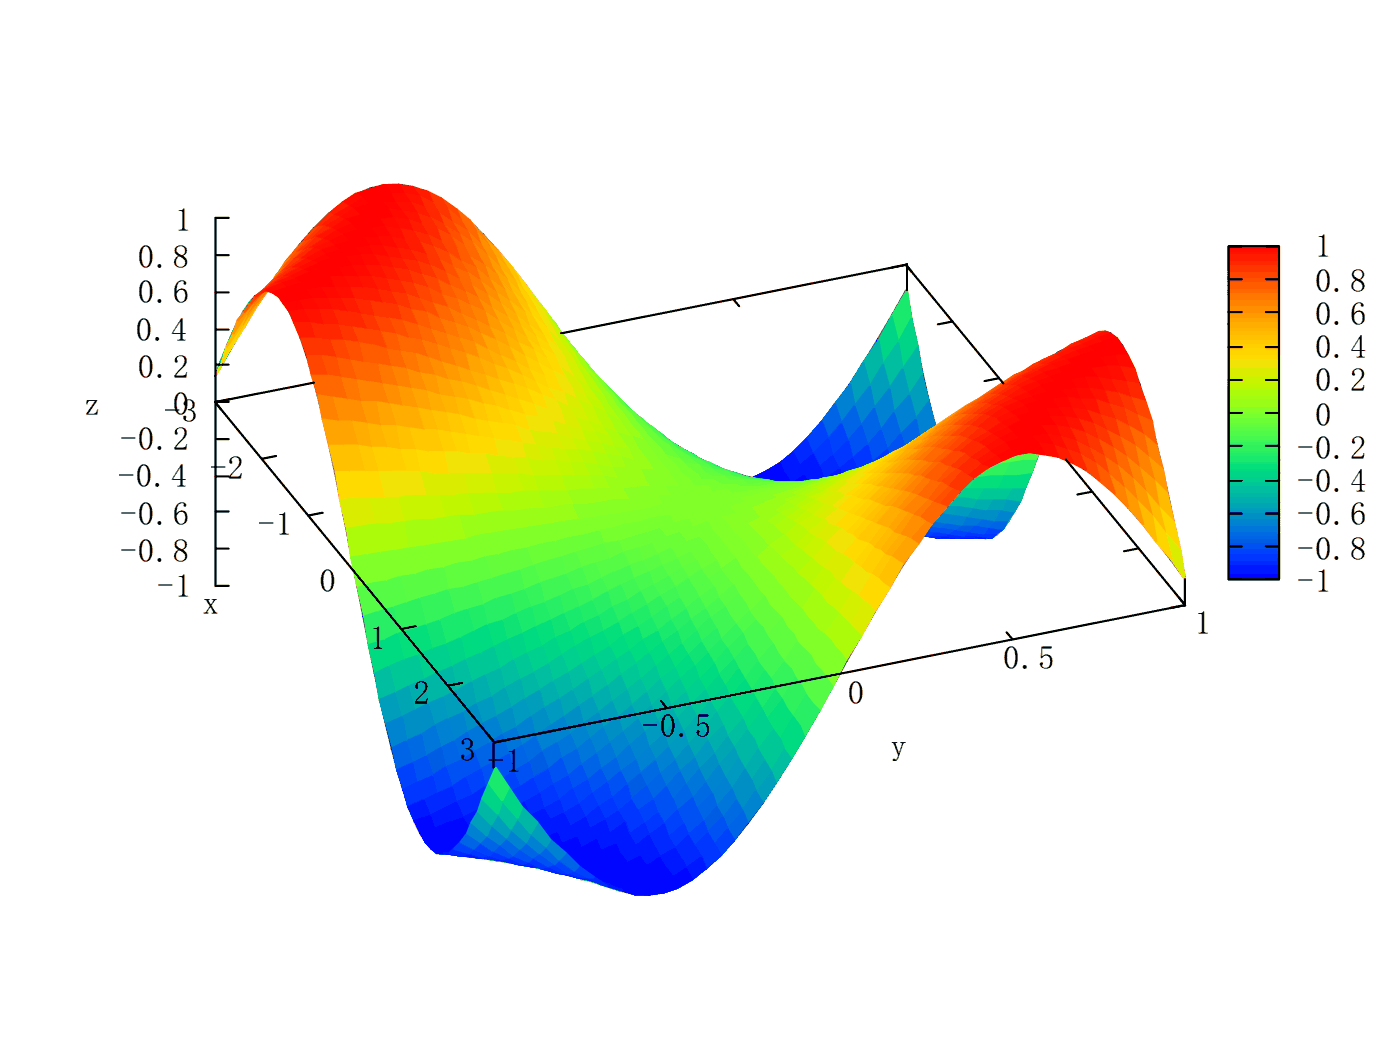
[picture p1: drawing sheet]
<svg xmlns="http://www.w3.org/2000/svg" width="226mm" height="168mm" viewBox="0 0 226 168" stroke-linecap="round" stroke-linejoin="round" font-family="sans-serif">
<defs><g id="words">
<g font-size="5.3">
<text x="28.2" y="37.2">1</text>
<text x="212.1" y="41.5">1</text>
<text x="22.2" y="43.2">0.8</text>
<text x="212.1" y="47.1">0.8</text>
<text x="22.2" y="48.9">0.6</text>
<text x="212.1" y="52.4">0.6</text>
<text x="21.9" y="54.9">0.4</text>
<text x="212.1" y="57.7">0.4</text>
<text x="22.2" y="60.9">0.2</text>
<text x="212.1" y="63">0.2</text>
<text x="13.6" y="66.9">z</text>
<text x="26.5" y="67.9">-03</text>
<text x="212.1" y="68.6">0</text>
<text x="19.4" y="72.5">-0.2</text>
<text x="33.9" y="77.1">-2</text>
<text x="209.3" y="73.9">-0.2</text>
<text x="19.1" y="78.5">-0.4</text>
<text x="209.3" y="79.2">-0.4</text>
<text x="19.4" y="84.5">-0.6</text>
<text x="41.6" y="86.3">-1</text>
<text x="209.3" y="84.5">-0.6</text>
<text x="19.4" y="90.5">-0.8</text>
<text x="51.5" y="95.5">0</text>
<text x="209.3" y="95.5">-1</text>
<text x="209.3" y="90.2">-0.8</text>
<text x="25.4" y="96.2">-1</text>
<text x="32.6" y="99">x</text>
<text x="59.6" y="104.6">1</text>
<text x="161.8" y="107.8">0.5</text>
<text x="192.7" y="102.2">1</text>
<text x="66.7" y="113.5">2</text>
<text x="136.7" y="113.5">0</text>
<text x="103.6" y="118.7">-0.5</text>
<text x="74.1" y="122.6">3</text>
<text x="78.7" y="124.4">-1</text>
<text x="143.6" y="121.9">y</text>
</g>
</g></defs>
<g fill="none" stroke="#9400d3" stroke-width=".35">
<path d="M48.3 39.4l-2.2 2.9M49.3 38.9l-1 .5M49.3 38.9l-2.3 2.5M50.2 38.5l-.9 .4M50.2 38.5l-2.2 2.2M50.6 36.8l-2.3 2.6M51.1 38.4l-.9 .1M51.1 38.4l-2.3 1.9M51.1 38.4l.9 .1M51.5 36.6l-.9 .2M51.5 36.6l-2.2 2.3M51.5 36.6h.9"/>
<path d="M52 38.5l-2.3 1.6M52 38.5l.9 .4M52.4 36.6l-2.2 1.9M52.4 36.6l1 .2M52.9 34.5l-2.3 2.3M52.9 34.5l.9 .2M52.9 38.9l-2.2 1.3M52.9 38.9l1 .6M53.4 36.8l-2.3 1.6M53.4 36.8l.9 .5M53.8 34.7l-2.3 1.9M53.8 34.7l.9 .3"/>
<path d="M53.9 39.5l-2.3 1M53.9 39.5l.9 .9M54.3 37.3l-2.3 1.2M54.3 37.3l.9 .6M54.7 35l-2.3 1.6M54.7 35l1 .6M55.2 32.7l-2.3 1.8M55.2 32.7l.9 .5M55.2 37.9l-2.3 1M55.2 37.9l.9 .9M55.7 35.6l-2.3 1.2M55.7 35.6l.9 .7"/>
<path d="M56.1 33.2l-2.3 1.5M56.1 33.2l.9 .6M56.1 38.8l.9 1.1M56.1 38.8l-2.2 .7M56.6 36.3l-2.3 1M56.6 36.3l.9 .9M57 33.8l-2.3 1.2M57 33.8l.9 .9M57 39.9l.9 1.4M57 39.9l-2.2 .5M57.4 31.3l-2.2 1.4M57.4 31.3l1 .8"/>
<path d="M57.5 37.2l-2.3 .7M57.5 37.2l.9 1.2M57.9 34.7l-2.2 .9M57.9 34.7l.9 .9M58.4 32.1l-2.3 1.1M58.4 32.1l.9 .9M58.4 38.4l-2.3 .4M58.4 38.4l.9 1.3M58.8 35.6l.9 1.2M58.8 35.6l-2.2 .7M59.3 33l.9 1.1M59.3 33l-2.3 .8"/>
<path d="M59.3 39.7l.9 1.5M59.3 39.7l-2.3 .2M59.5 39.7h2.1M59.7 30.3l-2.3 1M59.7 30.3l.9 1.1M59.7 36.8l-2.2 .4M59.7 36.8l1 1.3M60.2 34.1l-2.3 .6M60.2 34.1l.9 1.2M60.6 31.4l-2.2 .7M60.6 31.4l.9 1.1M60.7 38.1l2.3 .1"/>
<path d="M60.7 38.1l-2.3 .3M60.7 38.1l.9 1.6M61.1 35.3l.9 1.4M61.1 35.3l-2.3 .3M61.5 32.5l1 1.3M61.5 32.5l-2.2 .5M61.6 39.7l2.3 .2M61.6 39.7l.9 1.7M62 29.8l.9 1.3M62 29.8l-2.3 .5M62 36.7l2.3 .1M62 36.7l-2.3 .1"/>
<path d="M62 36.7l1 1.5M62.5 33.8l2.2 .1M62.5 33.8l-2.3 .3M62.5 33.8l.9 1.5M62.9 31.1l2.3 .1M62.9 31.1l-2.3 .3M62.9 31.1l.9 1.4M63 38.2l2.2 .3M63 38.2l.9 1.7M63.4 35.3l2.2 .2M63.4 35.3h-2.3M63.4 35.3l.9 1.5"/>
<path d="M63.8 32.5l2.3 .2M63.8 32.5l.9 1.4M63.8 32.5h-2.3M63.9 39.9l2.2 .4M63.9 39.9l.9 1.8M64.3 29.7l2.2 .4M64.3 29.7l.9 1.5M64.3 29.7l-2.3 .1M64.3 36.8l2.3 .4M64.3 36.8l.9 1.7M64.7 33.9l2.3 .5M64.7 33.9l.9 1.6"/>
<path d="M65.2 31.2l2.2 .5M65.2 31.2l.9 1.5M65.2 38.5l2.3 .5M65.2 38.5l.9 1.8M65.6 35.5l2.3 .6M65.6 35.5l1 1.7M66.1 32.7l2.3 .7M66.1 32.7l.9 1.7M66.5 30.1l2.3 .8M66.5 30.1l.9 1.6M66.6 37.2l2.2 .7M66.6 37.2l.9 1.8"/>
<path d="M67 34.4l2.3 .7M67 34.4l.9 1.7M67.4 31.7l2.3 .9M67.4 31.7l1 1.7M67.5 39l2.3 .8M67.5 39l.9 2M67.9 36.1l2.3 .8M67.9 36.1l.9 1.8M68.4 33.4l2.2 .9M68.4 33.4l.9 1.7M68.8 30.9l2.3 1.2M68.8 30.9l.9 1.7"/>
<path d="M68.8 37.9l2.3 .9M68.8 37.9l1 1.9M69.3 35.1l2.3 1.1M69.3 35.1l.9 1.8M69.7 32.6l2.3 1.2M69.7 32.6l.9 1.7M69.8 39.8l2.2 1M69.8 39.8l.9 2M70.2 36.9l2.3 1.1M70.2 36.9l.9 1.9M70.6 34.3l2.3 1.3M70.6 34.3l1 1.9"/>
<path d="M71.1 32.1l2.3 1.5M71.1 32.1l.9 1.7M71.1 38.8l2.3 1.2M71.1 38.8l.9 2M71.6 36.2l2.2 1.3M71.6 36.2l.9 1.8M72 33.8l2.3 1.6M72 33.8l.9 1.8M72.5 38l2.2 1.4M72.5 38l.9 2M72.9 35.6l2.3 1.7M72.9 35.6l.9 1.9"/>
<path d="M73.4 33.6l2.2 1.9M73.4 33.6l.9 1.8M73.4 40l4.6 3 2.2 1.7M73.4 40l1.8 4M73.8 37.5l2.3 1.6M73.8 37.5l.9 1.9M74.3 35.4l2.2 1.9M74.3 35.4l.9 1.9M74.7 39.4l2.3 1.6M74.7 39.4l1.9 4M75.2 37.3l2.3 1.9 2.2 2.1M75.2 37.3l.9 1.8"/>
<path d="M75.6 35.5l2.3 2.3M75.6 35.5l.9 1.8M76.1 39.1l2.3 1.9M76.1 39.1l.9 1.9M76.5 37.3l2.3 2.2M76.5 37.3l1.9 3.7M77.9 37.8l2.3 2.5M77.9 37.8l.9 1.7M78.8 39.5l2.3 2.5M78.8 39.5l.9 1.8M42.9 46.9l1 .1M43.4 46l-1.5 1.1"/>
<path d="M43.8 45.5l-.6 .6M43.9 47l.9 .6M44.3 45.7l-.9 .3M44.3 45.7l-2.3 1.4 .9-.2M44.3 45.7l.9 .1M44.7 44.8l-1.5 1.3M44.8 47.6l.9 1.1M45.2 44.1l-1.3 1.2M45.2 44.1l-1.2 1.2M45.2 45.8l-2.3 1.1M45.2 45.8l1 .4M45.6 43.3l-.9 1"/>
<path d="M45.6 43.3l-1.2 1.5M45.7 44.5l-1 .3M45.7 44.5l-2.3 1.5M45.7 44.6h1.1M45.7 48.7l1 1.5M46.1 42.3l-1.6 2.3M46.1 43.4l-.9 .7M46.1 43.4l-2.3 2.1 .9-.7M46.1 43.4l.9-.3-2.3 1.7M46.2 46.2l.9 .9M46.2 46.2l-2.3 .8M46.5 42.5l-.9 .8"/>
<path d="M46.5 42.5l-1.5 1.8M46.6 44.5l-2.3 1.2M46.6 44.5l.9 .4M46.7 50.2l.9 1.9M47 41.4l-.9 .9M47 41.4l-1.7 2.2M47 41.4l.9-.6-2.3 2.5M47.1 47.1l.9 1.3M47.1 47.1l-2.3 .5M47.1 43.2h.7M47.5 42l-1 .5M47.5 42l-2.3 2.1"/>
<path d="M47.5 44.9l-2.3 .9M47.5 44.9l.9 .7M47.6 52.1h2.2M47.6 52.1l.9 2.4M48 43.1l-2.3 1.4M48 43.1l.9 .3M48 48.4l-2.3 .3M48 48.4l.9 1.6M48.4 41.7l-.9 .3M48.4 41.7l-2.3 1.7M48.4 45.6l-2.2 .6M48.4 45.6l.9 1.1"/>
<path d="M48.5 54.5l2.2 .1M48.5 54.5l.9 2.7M48.5 41.8h.7M48.8 40.3l-.9 .5M48.8 40.3l-2.3 2.2M48.9 43.4l-2.3 1.1M48.9 43.4l.9 .7M48.9 50l-2.2 .2M48.9 50l.9 2.1M49.3 41.7l-1.9 1.2M49.3 41.7l.9 .3M49.3 46.7l1 1.5"/>
<path d="M49.3 46.7l-2.2 .4M49.4 57.2l2.3 .2M49.4 57.2l.9 3.1M49.7 40.1l-.9 .2M49.7 40.1l-2.2 1.9M49.7 40.1l1 .1M49.8 44.1l.9 1M49.8 44.1l-2.3 .8M49.8 52.1l2.3 .1M49.8 52.1l.9 2.5M50.2 42l-2.2 1.1M50.2 42l.9 .6"/>
<path d="M50.3 48.2l-2.3 .2M50.3 48.2l.9 1.8M50.7 40.2l-2.3 1.5M50.7 40.2l.9 .3M50.7 45.1l-2.3 .5M50.7 45.1l.9 1.3M50.7 54.6l2.3 .2M50.7 54.6l1 2.8M51.1 42.6l-2.2 .8M51.1 42.6l1 .9M51.2 50l2.3 .1M51.2 50h-2.3"/>
<path d="M51.2 50l.9 2.2M51.6 40.5l-2.3 1.2M51.6 40.5l.9 .6M51.6 46.4l-2.3 .3M51.6 46.4l.9 1.7M51.7 57.4l2.3 .3M51.7 57.4l.9 3.2M52.1 43.5l.9 1.2M52.1 43.5l-2.3 .6M52.1 52.2l2.3 .2M52.1 52.2l.9 2.6M52.5 41.1l-2.3 .9"/>
<path d="M52.5 41.1l.9 .9M52.5 48.1h2.3M52.5 48.1l1 2M52.5 48.1l-2.2 .1M53 44.7l-2.3 .4M53 44.7l.9 1.6M53 54.8l2.3 .2M53 54.8l1 2.9M53.4 42l.9 1.1M53.4 42l-2.3 .6M53.5 50.1l2.2 .1M53.5 50.1l.9 2.3"/>
<path d="M53.9 46.3l.9 1.8M53.9 46.3l-2.3 .1M54 57.7l2.2 .2M54 57.7l.9 3.1M54.3 43.1l1 1.4M54.3 43.1l-2.2 .4M54.4 52.4l2.2 .3M54.4 52.4l.9 2.6M54.8 40.4l.9 1.1M54.8 40.4l-2.3 .7M54.8 48.1l2.3 .1M54.8 48.1l.9 2.1"/>
<path d="M55.3 44.5l-2.3 .2M55.3 44.5l.9 1.7M55.3 55l2.3 .3M55.3 55l.9 2.9M55.7 41.5l-2.3 .5M55.7 41.5l.9 1.4M55.7 50.2l2.3 .3M55.7 50.2l.9 2.5M56.2 46.2l2.2 .2M56.2 46.2l-2.3 .1M56.2 46.2l.9 2M56.2 57.9l1.9 6.7 1.8 7.5"/>
<path d="M56.2 57.9l2.3 .4M56.6 42.9l.9 1.6M56.6 42.9l-2.3 .2M56.6 52.7l2.3 .3M56.6 52.7l1 2.6M57.1 48.2l2.3 .3M57.1 48.2l.9 2.3M57.5 44.5l2.3 .1M57.5 44.5h-2.2M57.5 44.5l.9 1.9M57.6 55.3l2.2 .4M57.6 55.3l.9 3"/>
<path d="M57.9 41.3l-2.2 .2M57.9 41.3l1 1.5M58 50.5l2.3 .3M58 50.5l.9 2.5M58.4 46.4l2.3 .2M58.4 46.4l1 2.1M58.5 58.3l2.3 .3M58.5 58.3l.9 3.2M58.9 42.8l2.3 .1M58.9 42.8l-2.3 .1M58.9 42.8l.9 1.8M58.9 53l2.3 .4"/>
<path d="M58.9 53l.9 2.7M59.4 48.5l2.2 .3M59.4 48.5l.9 2.3M59.8 44.6l2.3 .3M59.8 44.6l.9 2M59.8 55.7l2.3 .4M59.8 55.7l1 2.9M60.2 41.2l2.3 .2M60.2 41.2l1 1.7M60.2 41.2l-2.3 .1M60.3 50.8l2.3 .4M60.3 50.8l.9 2.6"/>
<path d="M60.7 46.6l2.3 .4M60.7 46.6l.9 2.2M60.8 58.6l2.2 .5M60.8 58.6l.9 3.2M61.2 42.9l2.2 .3M61.2 42.9l.9 2M61.2 53.4l2.3 .4M61.2 53.4l.9 2.7M61.6 48.8l2.3 .5M61.6 48.8l1 2.4M62.1 44.9l2.2 .4M62.1 44.9l.9 2.1"/>
<path d="M62.1 56.1l2.3 .5M62.1 56.1l.9 3M62.5 41.4l2.3 .3M62.5 41.4l.9 1.8M62.6 51.2l.9 2.6M62.6 51.2l2.2 .5M63 47l2.2 .5M63 47l.9 2.3M63 59.1l2.3 .4M63 59.1l.9 3.1M63.4 43.2l.9 2.1M63.4 43.2l2.3 .5"/>
<path d="M63.5 53.8l2.2 .5M63.5 53.8l.9 2.8M63.9 49.3l2.3 .5M63.9 49.3l.9 2.4M64.3 45.3l2.3 .5M64.3 45.3l.9 2.2M64.4 56.6l2.3 .5M64.4 56.6l.9 2.9M64.8 41.7l2.2 .5M64.8 41.7l.9 2M64.8 51.7l4.6 1.2M64.8 51.7l.9 2.6"/>
<path d="M65.2 47.5l2.3 .6M65.2 47.5l1 2.3M65.3 59.5l1.9 6.3M65.3 59.5l2.3 .5M65.7 43.7l2.3 .6M65.7 43.7l.9 2.1M65.7 54.3l2.3 .6M65.7 54.3l1 2.8M66.1 40.3l2.3 .7M66.1 40.3l.9 1.9M66.2 49.8l2.3 .6M66.2 49.8l1.8 5.1"/>
<path d="M66.6 45.8l2.3 .7M66.6 45.8l.9 2.3M66.7 57.1l2.3 .6M66.7 57.1l.9 2.9M67 42.2l2.3 .8M67 42.2l1 2.1M67.5 48.1l2.3 .7M67.5 48.1l1 2.3M68 44.3l2.3 .8M68 44.3l.9 2.2M68 54.9l2.3 .6M68 54.9l1 2.8"/>
<path d="M68.4 41l2.3 .8M68.4 41l.9 2M68.5 50.4l2.2 .8M68.5 50.4l.9 2.5M68.9 46.5l2.3 .8M68.9 46.5l.9 2.3M69 57.7l4.5 1.2M69 57.7l.9 2.9M69.3 43l2.3 .9M69.3 43l1 2.1M69.4 52.9l2.2 .8M69.4 52.9l.9 2.6"/>
<path d="M69.8 48.8l2.3 .8M69.8 48.8l.9 2.4M70.3 45.1l2.2 .9M70.3 45.1l.9 2.2M70.3 55.5l3.7 11.5M70.3 55.5l2.3 .8M70.7 41.8l2.2 1M70.7 41.8l.9 2.1M70.7 51.2l2.3 .8M70.7 51.2l.9 2.5M71.2 47.3l2.2 .9M71.2 47.3l.9 2.3"/>
<path d="M71.6 43.9l2.3 1M71.6 43.9l.9 2.1M71.6 53.7l2.3 .8M71.6 53.7l1 2.6M72 40.8l2.3 1.2 2.3 1.4M72 40.8l.9 2M72.1 49.6l2.3 .9M72.1 49.6l.9 2.4M72.5 46l2.3 1.1M72.5 46l.9 2.2M72.6 56.3l2.2 .7M72.6 56.3l.9 2.6"/>
<path d="M72.9 42.8l2.3 1.2M72.9 42.8l1 2.1M73 52l2.3 .9M73 52l.9 2.5M73.4 48.2l2.3 1.1M73.4 48.2l1 2.3M73.5 58.9l2.3 .7M73.5 58.9l.9 2.8M73.9 44.9l4.5 2.6M73.9 44.9l.9 2.2M73.9 54.5l2.3 .8M73.9 54.5l.9 2.5"/>
<path d="M74.4 50.5l2.2 1.1M74.4 50.5l.9 2.4M74.8 47.1l2.3 1.1M74.8 47.1l.9 2.2M74.8 57l2.3 .8M74.8 57l1 2.6M75.2 44l2.3 1.4M75.2 44l1.9 4.2M75.3 52.9l2.3 1M75.3 52.9l.9 2.4M75.7 49.3l2.3 1.1M75.7 49.3l.9 2.3"/>
<path d="M75.8 59.6l2.2 .7M75.8 59.6l.9 2.7M76.2 55.3l2.3 1M76.2 55.3l.9 2.5M76.6 43.4l2.3 1.5M76.6 43.4l.9 2M76.6 51.6l2.3 1.1M76.6 51.6l1 2.3M77 41l4.6 3.9M77 41l1.9 3.9M77.1 48.2l2.2 1.3M77.1 48.2l.9 2.2"/>
<path d="M77.1 57.8l2.3 .8M77.1 57.8l.9 2.5M77.5 45.4l2.3 1.5 4.5 3.5M77.5 45.4l.9 2.1M77.6 53.9l2.2 1M77.6 53.9l.9 2.4M78 50.4l2.2 1.3M78 50.4l.9 2.3M78.4 41l2.2 2.1M78.4 41l1.8 3.7M78.4 47.5l2.3 1.4 4.6 3.3M78.4 47.5l.9 2"/>
<path d="M78.5 56.3l2.2 .9M78.5 56.3l.9 2.3M78.9 44.9l2.2 1.8M78.9 44.9l2.7 6.1M78.9 52.7l2.3 1.2M78.9 52.7l.9 2.2M79.3 49.5l2.3 1.5M79.3 49.5l.9 2.2M79.4 58.6l4.6 1.9M79.4 58.6l.9 2.5M79.7 41.3l2.3 2.4M79.7 41.3l.9 1.8"/>
<path d="M79.8 54.9l6.8 3.5M79.8 54.9l.9 2.3M80.2 40.3l2.2 2.7M80.2 40.3l.9 1.7M80.2 44.7l2.3 2M80.2 44.7l.9 2M80.2 51.7l2.3 1.3M80.2 51.7l1 2.2M80.6 43.1l4.6 4.7M80.6 43.1l1 1.8M80.7 57.2l6.9 3.2M80.7 57.2l1.9 4.7"/>
<path d="M81.1 42l2.3 2.6M81.1 42l.9 1.7M81.1 46.7l2.3 1.8M81.1 46.7l2.8 5.8M81.2 53.9l2.3 1.2M81.2 53.9l2.8 6.6M81.6 44.9l2.2 2.2M81.6 44.9l.9 1.8M81.6 51l2.3 1.5M81.6 51l.9 2M82 43.7l2.3 2.5M82 43.7l1.8 3.4"/>
<path d="M82.4 43l2.3 2.9M82.4 43l1 1.6M82.5 46.7l4.5 4.3M82.5 46.7l.9 1.8M82.5 53a228.6 228.6 0 0 1 18.2 12.8M82.5 53l1 2.1M83.4 44.6l10 12.8M83.4 44.6l.9 1.6M83.4 48.5l4.5 4.1M83.4 48.5l.9 1.9M83.5 55.1l6.8 4.1M83.5 55.1l2.7 6.3"/>
<path d="M83.8 47.1l2.3 2.3M83.8 47.1l4.6 8.6M83.9 52.5l2.3 1.6M83.9 52.5l2.7 5.9M84.3 46.2l2.3 2.7M84.3 46.2l.9 1.6M84.3 50.4l4.6 3.8 6.8 6.3M84.3 50.4l1 1.8M84.7 45.9l2.3 3.1M84.7 45.9l1.9 3M85.2 47.8l2.3 2.6M85.2 47.8l.9 1.6"/>
<path d="M85.3 52.2l6.8 5.6 6.8 5.9M85.3 52.2l.9 1.9M86.1 49.4l4.6 4.9M86.1 49.4l.9 1.6M86.2 54.1l2.2 1.6M86.2 54.1l2.7 5.6M86.6 48.9l2.2 2.8M86.6 48.9l.9 1.5M86.6 58.4l2.3 1.3M86.6 58.4l1 2M87 49l2.9 4M87 49l1.8 2.7"/>
<path d="M87 51l9.1 9.6M87 51l.9 1.6M87.5 50.4l2.2 2.6M87.5 50.4l13.7 22.2M87.9 52.6l6.9 6.7M87.9 52.6l2.8 4.9M88.4 55.7l2.3 1.8M88.4 55.7l1.9 3.5M88.8 51.7l.9 1.3M88.9 59.7l2.3 1.3M88.9 59.7l.9 1.9M89.7 53l2.3 2.7"/>
<path d="M89.7 53l9.2 13.4M90.3 59.2l9.1 6.1M90.3 59.2l.9 1.8M90.7 57.5l11.4 9.1M90.7 57.5l5.5 9.7M92 55.7l3.2 3.8 2 2.2M92 55.7l2.8 3.6M94.8 59.3l.9 1.2M139.3 58.4l-2.3 3.5M139.3 58.4l.9 3.8M141.5 54.7l-2.2 3.7M141.5 54.7l1 4.1"/>
<path d="M142.5 58.8l-2.3 3.4M142.5 58.8l.9 4M143.8 50.8l-2.3 3.9M143.8 50.8l1 4.4M143.8 50.8l2.3-4 .9 4.7M144.8 55.2l-2.3 3.6M144.8 55.2l.9 4.3M145.7 59.5l-2.3 3.3M145.7 59.5l.9 4.1M147 51.5l-2.2 3.7M147 51.5l.9 4.5M147.9 56l-2.2 3.5"/>
<path d="M147.9 56l.9 4.4M165.5 59.8l-.8 .3M165.5 59.8l-2.3 1.3M166.5 59.7l-1 .1M166.5 59.7l-2.3 1.2M166.5 59.7l.9 .1M166.9 58.8l-4.6 2.7 .9-.4M167.4 59.8l-2.3 1.2M167.4 59.8l.9 .4M167.8 58.6l-.9 .2M167.8 58.6l-2.3 1.2M167.8 58.8h1.1"/>
<path d="M168.7 58.6l-2.2 1.1M168.7 58.6l.9 .2M169.2 57.6l-2.3 1.2M169.6 58.8l-2.2 1M169.6 58.8l1 .6M170.1 57.4l-.9 .2M170.1 57.4l-2.3 1.2M170.1 57.4l.9 .1M170.6 59.4l.9 .8M170.6 59.4l-2.3 .8M171 57.5l-2.3 1.1M171 57.5l.9 .4"/>
<path d="M171.4 56.5l-2.2 1.1M171.9 57.9l-2.3 .9M171.9 57.9l.9 .7M172.4 56.4l-.9 .1M172.4 56.4l-2.3 1M172.4 56.4l.9 .2M172.8 55.7l-2.3 1.2 .9-.4M172.8 58.6l-2.2 .8M172.8 58.6l1 1.1M173.3 56.6l-2.3 .9M173.3 56.6l.9 .6M173.7 55.4l-.9 .3"/>
<path d="M173.7 55.4l-2.3 1.1M173.7 55.4h.9M173.8 59.7l-2.3 .5M173.8 59.7l.9 1.3M174.2 57.2l.9 .9M174.2 57.2l-2.3 .7M174.6 55.4l-2.2 1M174.6 55.4l1 .4M175.1 54.6l-2.3 1.1M175.1 58.1l.9 1.2M175.1 58.1l-2.3 .5M175.6 55.8l.9 .8"/>
<path d="M175.6 55.8l-2.3 .8M176 54.4l-.9 .2M176 54.4l-2.3 1M176 54.4l.9 .1M176 59.3l-2.2 .4M176 59.3l.9 1.6M176.5 56.6l-2.3 .6M176.5 56.6l.9 1.1M176.9 54.5l-2.3 .9M176.9 54.5l.9 .6M177.4 57.7l-2.3 .4M177.4 57.7l.9 1.5"/>
<path d="M177.8 55.1l.9 1M177.8 55.1l-2.2 .7M178.2 53.4l-.9 .2-2.2 1M178.2 53.4l-2.2 1M178.2 53.4l1 .3M178.3 59.2h2.3M178.3 59.2l-2.3 .1M178.3 59.2l.9 1.8M178.7 56.1l1 1.4M178.7 56.1l-2.2 .5M179.2 53.7l-2.3 .8M179.2 53.7l.9 .8"/>
<path d="M179.7 57.5l-2.3 .2M179.7 57.5l.9 1.7M180.1 54.5l.9 1.2M180.1 54.5l-2.3 .6M180.6 59.2l2.3 .2M180.6 59.2l.9 2.2M181 55.7l.9 1.6M181 55.7l-2.3 .4M181.9 57.3l1 2.1M181.9 57.3l-2.2 .2M182.9 59.4l.9 2.5M50.3 60.3l.9 3.5"/>
<path d="M50.3 60.3l2.3 .3M51.2 63.8l1 3.8M51.2 63.8l2.3 .2M52.2 67.6l9.1 .9M52.2 67.6l.9 4.1M52.6 60.6l.9 3.4M52.6 60.6l2.3 .2M53.1 71.7l.9 4.3M53.1 71.7l2.2 .1M53.5 64l1.8 7.8M53.5 64l2.3 .3M54 76h2.3"/>
<path d="M54 76l.9 4.5M54.9 60.8l4.5 .7M54.9 60.8l.9 3.5M55.3 71.8l2.3 .2M55.3 71.8l1 4.2M55.8 64.3l1.8 7.7M55.8 64.3l4.5 .6M56.3 76l1.8 8.9M56.3 76h2.1M57.6 72l2.3 .1M57.6 72l.9 4M58.5 76l3.7 17.6"/>
<path d="M58.5 76l13.7 .3M59.4 61.5l2.3 .3M59.4 61.5l.9 3.4M59.9 72.1l1.8 8.1M59.9 72.1l2.3 .1M60.3 64.9l1 3.6M60.3 64.9l2.3 .3M61.3 68.5l4.5 .5M61.3 68.5l.9 3.7M61.7 61.8l2.2 .4M61.7 61.8l.9 3.4M62.2 72.2l2.7 12"/>
<path d="M62.2 72.2l4.5 .3M62.6 65.2l2.8 11 5.5 23.7M62.6 65.2l2.3 .3M63.9 62.2l4.6 .9M63.9 62.2l1 3.3M64.9 65.5l2.3 .3M64.9 65.5l.9 3.5M65.8 69l2.3 .2M65.8 69l.9 3.5M66.7 72.5l2.3 .2M66.7 72.5l1.8 7.4M67.2 65.8l2.2 .4"/>
<path d="M67.2 65.8l.9 3.4M67.6 60l2.3 .6M67.6 60l.9 3.1M68.1 69.2l.9 3.5M68.1 69.2l2.2 .3M68.5 63.1l2.3 .4M68.5 63.1l.9 3.1M68.5 79.9l1 3.8M68.5 79.9l-6.8 .3M69 72.7l1.8 7.2M69 72.7l2.2 .1M69.4 66.2l2.3 .4"/>
<path d="M69.4 66.2l.9 3.3M69.9 60.6l4.5 1.1M69.9 60.6l.9 2.9M70.3 69.5l2.3 .3M70.3 69.5l.9 3.3M70.8 63.5l4.5 1M70.8 63.5l.9 3.1M70.8 79.9l1.9 7.3M70.8 79.9h-2.3M71.2 72.8l9.2 .7M71.2 72.8l1 3.5M71.7 66.6l2.3 .4"/>
<path d="M71.7 66.6l.9 3.2M72.2 76.3l.9 3.5M72.2 76.3h2.3M72.6 69.8l1.9 6.5M72.6 69.8l2.3 .3M73.1 79.8l-2.3 .1M73.1 79.8l.9 3.5M74 67l6.8 1.3M74 67l.9 3.1M74.4 61.7l2.3 .6M74.4 61.7l.9 2.8M74.5 76.3l1.8 6.7"/>
<path d="M74.5 76.3l4.5 .1M74.9 70.1l2.7 9.5M74.9 70.1l2.3 .3M75.3 64.5l2.3 .5M75.3 64.5l1.9 5.9M76.7 62.3l2.2 .7M76.7 62.3l.9 2.7M77.2 70.4l4.5 .6M77.2 70.4l1.8 6M77.6 65l2.3 .6M77.6 65l2.8 8.5M77.6 79.6l2.8 9.7"/>
<path d="M77.6 79.6l-4.5 .2M78 60.3l2.3 .8M78 60.3l.9 2.7M78.9 63l2.3 .6M78.9 63l1 2.6M79 76.4l.9 3.1M79 76.4l4.5 .1M79.9 65.6l2.3 .6M79.9 65.6l.9 2.7M79.9 79.5l.9 3.1M79.9 79.5l-2.3 .1M80.3 61.1l2.3 .8"/>
<path d="M80.3 61.1l.9 2.5M80.4 73.5l1.8 5.9M80.4 73.5l4.5 .4M80.8 68.3l4.5 .9M80.8 68.3l.9 2.7M81.2 63.6l11.4 3.7M81.2 63.6l1 2.6M81.7 71l2.3 .3M81.7 71l1.8 5.5M82.2 66.2l2.2 .5M82.2 66.2l1.8 5.1M82.2 79.4l3.7 11.9"/>
<path d="M82.2 79.4l-2.3 .1M82.6 61.9l2.3 .8M82.6 61.9l1.8 4.8M83.5 76.5l13.7 .4M83.5 76.5l.9 2.8M84 60.5l2.2 .9M84 60.5l.9 2.2M84 71.3l2.2 .3M84 71.3l.9 2.6M84.4 66.7l2.3 .6M84.4 66.7l.9 2.5M84.4 79.3l1 2.8"/>
<path d="M84.4 79.3l-2.2 .1M84.9 62.7l2.2 .9M84.9 62.7l1.8 4.6M84.9 73.9l4.6 .4M84.9 73.9l1.8 5.3M85.3 69.2l4.6 .9M85.3 69.2l.9 2.4M86.2 61.4l2.3 1.1M86.2 61.4l.9 2.2M86.2 71.6l4.6 .7M86.2 71.6l4.6 12.6M86.7 67.3l2.3 .6"/>
<path d="M86.7 67.3l2.8 7M86.7 79.2l1 2.7M86.7 79.2l-2.3 .1M87.1 63.6l2.3 .9M87.1 63.6l1.9 4.3M87.6 60.4l2.2 1.2M87.6 60.4l.9 2.1M88.5 62.5l2.3 .9M88.5 62.5l.9 2M89 67.9l2.2 .7M89 67.9l.9 2.2M89.4 64.5l6.8 2.7"/>
<path d="M89.4 64.5l1.8 4.1M89.5 74.3l34 3.2M89.5 74.3l2.7 7.1M89.8 61.6l9.1 4.8M89.8 61.6l1 1.8M89.9 70.1l2.3 .5M89.9 70.1l.9 2.2M90.8 63.4l9.1 4.4M90.8 63.4l1.8 3.9M90.8 72.3l2.3 .4M90.8 72.3l9.2 22.2M91.2 61l9.1 5.4"/>
<path d="M91.2 61l3.7 7M91.2 68.6l2.3 .6M91.2 68.6l1 2M92.2 70.6l9 2M92.2 70.6l.9 2.1M92.6 67.3l2.3 .7M92.6 67.3l.9 1.9M93.1 72.7l2.3 .3M93.1 72.7l2.7 6.2M93.5 69.2l2.3 .6M93.5 69.2l1.9 3.8M94.9 68l2.3 .8"/>
<path d="M94.9 68l.9 1.8M95.4 73l1.8 3.9M95.4 73l2.2 .4M95.7 60.5l3.7 4.8M95.7 60.5l2.3 2.1M95.8 69.8l9.1 2.6M95.8 69.8l1.8 3.6M95.8 78.9l1 2.1M95.8 78.9l-9.1 .3M96.1 60.6l3 3M96.1 60.6l.9 1M96.2 67.2l9.1 3.8"/>
<path d="M96.2 67.2l1 1.6M97 61.6l3.3 3.2 2.6 2.4M97 61.6l1 1M97.2 68.8l6.8 2.4M97.2 68.8l2.7 4.9M97.2 76.9l11.3 .3M97.2 76.9l2.7 5.8M97.6 73.4l2.8 5.3M97.6 73.4l2.3 .3M98 62.6l.9 1.1M98.9 63.7l2.3 1.9M98.9 63.7l1.8 2.1"/>
<path d="M98.9 66.4l4.6 2.5M98.9 66.4l1 1.4M99.4 65.3l2.2 1.5M99.4 65.3l.9 1.1M99.5 64l1.6 1.5M99.9 67.8l4.5 2.1M99.9 67.8l11.9 17.4M99.9 73.7l2.8 4.9M99.9 73.7l2.3 .4M100.3 66.4l3.7 4.8M100.3 66.4l4.5 2.8M100.4 78.7l.9 1.8"/>
<path d="M100.4 78.7l-4.6 .2M100.7 65.8l2.3 1.6M100.7 65.8l.9 1M101.2 65.6l3.1 2.8 2.5 1.8M101.2 65.6l.9 1M101.2 72.6l6.9 1.5M101.2 72.6l1 1.5M101.6 66.8l2.3 1.6M101.6 66.8l1.9 2.1M102.1 66.6l.9 .8M102.2 74.1l4.5 7.4M102.2 74.1l6.8 1.1"/>
<path d="M102.7 78.6l-2.3 .1M102.7 78.6l.9 1.7M103 67.4l2.3 1.7M103 67.4l.9 1M103.5 68.9l2.3 1.3M103.5 68.9l.9 1M103.9 67.9l1.1 .9M103.9 68.4l2.3 1.5M103.9 68.4l.9 .8M104 71.2l2.2 .8M104 71.2l.9 1.2M104.4 69.9l.9 1.1"/>
<path d="M104.4 69.9l2.3 1.1M104.8 69.2l1 1M104.8 69.2l2.3 1.4M104.9 72.4l3.6 4.8M104.9 72.4l2.2 .7M105.3 69.1l3.2 2.3 2.1 1.3M105.3 69.1l1.8 1.5M105.3 71l2.3 1M105.3 71l.9 1M105.8 70.2l2.2 1.2M105.8 70.2l.9 .8M106.2 72l2.3 .8"/>
<path d="M106.2 72l.9 1.1M106.7 71l4.5 2.2M106.7 71l.9 1M107.1 70.6l2.3 1.4M107.1 70.6l.9 .8M107.1 73.1l2.3 .7M107.1 73.1l1 1M107.6 72l.9 .8M107.6 72l2.3 .9M108 71.4l1.9 1.5M108.1 74.1l4.5 1M108.1 74.1l.9 1.1"/>
<path d="M108.5 72.8l.9 1M108.5 72.8l2.3 .8M108.5 77.2h2.3M108.5 77.2l1 1.2M109 75.2l2.3 .3M109 75.2l1.8 2M109.4 72l3 1.7M109.4 72l.9 .6M109.4 73.8l4.6 1.2M109.4 73.8l1.9 1.7M109.5 78.4l3.6 4.8M109.5 78.4l-6.8 .2"/>
<path d="M109.9 72.9l4.5 1.8M109.9 72.9l.9 .7M110.3 72.6l3.2 1.7 2.6 1.1M110.3 72.6l.9 .6M110.8 73.6l4.5 1.6M110.8 73.6l1.8 1.5M110.8 77.2l11.4 .4M110.8 77.2l1.9 2.2M111.2 73.2l2.8 1.8M111.3 75.5l2.2 .4M111.3 75.5l2.7 2.7M112.6 75.1l2.3 .6"/>
<path d="M112.6 75.1l.9 .8M112.7 79.4l-9.1 .9M112.7 79.4l.9 1M112.7 73.9l1.6 .7M113.5 75.9l2.8 2.2M113.5 75.9l6.9 1.1M114 75l4.5 1.3M114 75l.9 .7M114 78.2l.9 .9M114 78.2l-4.5 .2M114.4 74.7l.9 .5M114.4 74.7l3.2 1.3 2.1 .6"/>
<path d="M114.9 75.7l2.3 .5M114.9 75.7l10.1 6.6M114.9 79.1l1 .9M114.9 79.1l-2.2 .3M115.3 75.2l6.4 3.2M116.3 78.1l.9 .8M116.3 78.1l-2.3 .1M117.2 78.9l2.8 2.2M117.2 78.9l-2.3 .2M118.5 76.3l2.9 .7M118.5 76.3l3.7 1.3M119.5 76.6l3.1 .7 2.3 .3"/>
<path d="M121.7 78.4l1 .5M121.7 78.4l-4.5 .5M122.1 77.2l1.1 .2M122.2 77.6l.9 .3M122.7 78.9l1.8 .9M122.7 78.9l-6.8 1.1M123.1 77.9l1.9 .6M123.1 77.9l-6.8 .2M123.4 76.1l-2.1 .9M123.4 76.1l.8 1.4M123.5 77.5l1 .1M123.5 77.5l3.2 .2"/>
<path d="M124.5 77.6l3.2 .1M124.5 77.6l1.8 .4M124.5 79.8l1 .4M124.5 79.8l-4.5 1.3M125 78.5l-2.3 .4M125 78.5l.9 .3M125.6 74.7l-2.2 1.4M125.6 74.7l.9 1.8M125.9 78.8l2.7 1M125.9 78.8l-9.1 2.1M126.3 78l1.8 .3M126.3 78l-4.6 .4"/>
<path d="M126.5 76.5l-2 1M126.5 76.5l.8 1.2M127.7 77.7l-4.6 .2M127.9 72.9l-2.3 1.8M127.9 72.9l.9 2.1M128.1 78.3l1.9 .3M128.1 78.3l-2.2 .5M128.5 77.7h-1.6M128.6 77.8h1.1M128.6 79.8l-9.1 3.8M128.6 79.8l.9 .2M128.8 75l-2.3 1.5"/>
<path d="M128.8 75l1 1.9M129.8 76.9l-1.5 .8M129.8 76.9l.3 .7M130 78.6l.9 .2M130 78.6l-4.5 1.6M130.2 70.7l-2.3 2.2M130.2 70.7l.9 2.4M130.2 77.6l-2.5 .1M130.4 77.8h1.8M130.4 77.8l-.9-.1-4.5 .8M130.4 77.8l-2.3 .5M130.9 78.8l-2.3 1"/>
<path d="M130.9 78.8l.9 .1M131.1 73.1l-2.3 1.9M131.1 73.1l.9 2.2M131.8 78.9l1.8 .4M131.8 78.9l-2.3 1.1M132 75.3l-2.2 1.6M132 75.3l.9 1.8M132.3 77.8l-2.3 .8M132.3 77.8h.9M132.5 68.1l-2.3 2.6M132.5 68.1l.9 2.8M133.2 77.8l-2.3 1"/>
<path d="M133.2 77.8h1.1M133.4 70.9l-2.3 2.2M133.4 70.9l.9 2.5M133.6 79.3l-2.2 1.4M133.6 79.3l1 .2M133.9 76.9l-2.1 .5-3.2 .3M134.1 77.8l-2.3 1.1M134.1 77.8l1.8 .1M134.3 73.4l-2.3 1.9M134.3 73.4l.9 2.4M134.6 79.5l.9 .1M134.6 79.5l-2.3 1.5"/>
<path d="M134.7 65.1l-2.2 3M134.7 65.1l1 3.2M135.2 75.8l-1.8 1.2M135.2 75.8l.3 .7M135.4 76.8l-1.8 .3M135.4 76.8l-2.2 1M135.5 79.6l-2.3 1.7M135.5 79.6l3.7 .9M135.7 68.3l-2.3 2.6M135.7 68.3l.9 2.9M135.8 76.4l-5.4 1.4M135.9 77.9l1.9 .1"/>
<path d="M135.9 77.9l-2.3 1.4M136.6 71.2l-2.3 2.2M136.6 71.2l.9 2.7M136.8 76.2l-12.3 3.6M136.8 76.2l-4.5 1.6M137 61.9l-2.3 3.2M137 61.9l.9 3.5M137.5 73.9l-2.3 1.9M137.5 73.9l.7 1.7M137.7 75.8l-1.7 .6M137.7 75.9l-.9 .3M137.7 75.9l-2.3 .9"/>
<path d="M137.8 78l1.8 .2M137.8 78l-2.3 1.6M137.9 65.4l-2.2 2.9M137.9 65.4l1 3.2M138.2 76.5l-2.8 .3M138.2 76.5l-2.3 1.4M138.9 68.6l-2.3 2.6M138.9 68.6l.9 3.1M139.6 75.4l-13.7 7.5M139.6 78.2l-4.5 3.8M139.6 78.2l1.8 .2M139.8 71.7l-2.3 2.2"/>
<path d="M139.8 71.7l.9 2.8M139.8 75l-3 1.2M140 76.4l-1.8 .1M140 76.4l-2.2 1.6M140.2 62.2l-2.3 3.2M140.2 62.2l.9 3.6M140.5 75.1l-2.8 .8M140.5 75.1l-2.3 1.4M140.7 74.5l-.4 .3M140.7 74.5v.1M140.9 74.5l-3.2 1.4M140.9 74.5l-6.8 3.3"/>
<path d="M141.1 65.8l-2.2 2.8M141.1 65.8l.9 3.4M141.4 74.9l-6.8 4.6M141.4 74.9l-.9 .2M141.4 78.4l-2.2 2.1M141.4 78.4l1 .1M141.8 74.1l-1.5 .6M141.9 76.3l-1.9 .1M141.9 76.3l-2.3 1.9M142 69.2l-2.2 2.5M142 69.2l1 3.1M142 76.4h.7"/>
<path d="M142.3 74.7l-.9 .2M142.3 74.7l-2.3 1.7M142.4 78.5l-2.3 2.2M142.4 78.5l1.8 .4M142.8 76.3l1.8 .1M143 72.3l-2.3 2.2M143 72.3l.3 1M143.4 62.8l-2.3 3M143.4 62.8l.9 3.7M143.7 73.4l-2.8 1.1M143.7 73.4l-2.3 1.5M144.2 78.9l-2.3 2.4"/>
<path d="M144.2 78.9l1.8 .4M144.3 66.5l-2.3 2.7M144.3 66.5l.9 3.5M144.6 73.2l-.9 .2M144.6 73.2l-2.3 1.5M144.6 76.4l-2.2 2.1M144.6 76.4h1M145 72.4l-4.5 2.7M145.1 74.4a376.6 376.6 0 0 0-15.9 14.2M145.1 74.4l-2.8 .3M145.2 70l-2.2 2.3M145.2 70l.6 2"/>
<path d="M145.6 76.4l-4.6 4.6M145.6 76.4l.9 .1M146 72l-2.3 1.4M146 79.3l-2.2 2.6M146 79.3l.9 .2M146.4 72.7l-1.8 .5M146.4 72.7l-4.5 3.6M146.5 76.5l-2.3 2.4M146.5 76.5l.9 .2M146.6 63.6l-2.3 2.9M146.6 63.6l.9 3.8M146.9 71.6l-1.9 .8"/>
<path d="M146.9 71.6l-2.3 1.6M146.9 71.3l-2.8 1.6-3.2 1.6M146.9 74.3l-1.8 .1M146.9 74.3l-2.3 2.1M146.9 79.5l-2.2 2.7M146.9 79.5l1 .3M147 74.3h.7M147.3 72.5l-.9 .2M147.3 72.5l-2.2 1.9M147.4 76.7l-4.6 4.9M147.4 76.7l.9 .2M147.5 67.4l-2.3 2.6"/>
<path d="M147.5 67.4l.8 3.1M147.8 71.2l-6.9 5.1-11.3 9M147.8 71.2l-.9 .4M147.8 74.3l-2.2 2.1M147.8 74.3l.9 .1M147.9 79.8l-4.6 5.6M147.9 79.8l.9 .3M148.2 70.5l-3.2 1.9M148.2 72.3l-6.8 6.1M148.2 72.3l-.9 .2M148.3 76.9l-2.3 2.4M148.3 76.9l.9 .2"/>
<path d="M148.7 74.4l-2.2 2.1M148.7 74.4l1 .1M148.8 60.4l-2.2 3.2M148.8 60.4l1 4.2M149.1 70l-.9 .5M149.1 70l-2.2 1.6M149.2 72.3h-1M149.2 72.3l-2.3 2M149.2 77.1l-2.3 2.4M149.2 77.1l1.9 .5M149.6 70.6l-1.8 .6M149.6 70.6l-2.3 1.9"/>
<path d="M149.7 74.5l-2.3 2.2M149.7 74.5l.9 .1M149.8 64.6l-2.3 2.8M149.8 64.6l.9 3.9M150 69.6l-.9 .4M150 69.6l-2.2 1.6M150.1 72.2l-.9 .1M150.1 72.2l-2.3 2.1M150.1 72.2l.9 .1M150.5 70.5l-.9 .1M150.5 70.5l-2.3 1.8M150.6 74.6l-2.3 2.3"/>
<path d="M150.6 74.6l.9 .2M150.7 68.5l-1.1 1.1M150.7 68.5l.1 .4M151 69.2l-1 .4M151 69.2l-4.6 3.5M151 72.3l-2.3 2.1M151 72.3h1M151.1 77.6l-2.3 2.5M151.1 77.6l.9 .4M151.5 70.3l-1 .2M151.5 70.3l-2.3 2M151.5 74.8l-2.3 2.3"/>
<path d="M151.5 74.8l1.8 .5M151.9 68.9l-.9 .3M151.9 68.9l-2.3 1.7M152 72.3l-2.3 2.2M152 72.3l.9 .2M152 78l-2.3 2.5-2.3 2.7M152 78l1.8 .7M152.3 70.4h1M152.3 68l-4.1 2.5M152.3 68l-2.3 1.6M152.4 70.3h-.9M152.4 70.3l-2.3 1.9"/>
<path d="M152.8 68.7l-.9 .2M152.8 68.7l-2.3 1.8M152.9 72.5l-2.3 2.1M152.9 72.5l.9 .2M153.3 67.5l-1 .5M153.3 67.5l-2.3 1.7M153.3 70.3l-2.3 2M153.3 70.3l.9 .1M153.3 75.3l-2.2 2.3M153.3 75.3l.9 .4M153.7 68.5l-.9 .2M153.7 68.5l-2.2 1.8"/>
<path d="M153.8 72.7l-2.3 2.1M153.8 72.7l.9 .3M153.8 78.7l-2.3 2.5M153.8 78.7l.9 .5M154.2 67.2l-.9 .3M154.2 67.2l-2.3 1.7M154.2 70.4l-2.2 1.9M154.2 70.4l.9 .1M154.2 75.7l-2.2 2.3M154.2 75.7l1 .4M154.6 66.4l-2.3 1.6M154.6 68.5h-.9"/>
<path d="M154.6 68.5l-2.2 1.8M154.7 73l-2.3 2.1-4.5 4.7M154.7 73l.9 .3M154.7 68.6h.7M154.7 79.2l-2.3 2.5M155.1 66.9l-.9 .3M155.1 66.9l-2.3 1.8M155.1 70.5l-2.2 2M155.1 70.5l.9 .3M155.2 76.1l-2.3 2.2-2.3 2.5M155.2 76.1l.9 .5M155.5 66l-.9 .4"/>
<path d="M155.5 66l-2.2 1.5M155.6 68.5l-2.3 1.8M155.6 68.5l.9 .1M155.6 73.3l-2.3 2M155.6 73.3l.9 .5M156 66.8l-.9 .1M156 66.8l-2.3 1.7M156 70.8l-2.2 1.9M156 70.8l1 .3M156.1 76.6l-2.3 2.1M156.1 76.6l.9 .5M156.4 65.6l-.9 .4"/>
<path d="M156.4 65.6l-2.2 1.6M156.5 68.6l-2.3 1.8M156.5 68.6l.9 .2M156.5 73.8l-2.3 1.9M156.5 73.8l1 .4M156.9 66.7l-.9 .1M156.9 66.7l-2.3 1.8M156.9 66.7l.9 .1M157 71.1l-2.3 1.9M157 71.1l.9 .5M157 77.1l-2.3 2.1M157.4 65.3l-1 .3"/>
<path d="M157.4 65.3l-2.3 1.6M157.4 68.8l-2.3 1.7M157.4 68.8l.9 .3M157.5 74.2l-2.3 1.9M157.5 74.2l.9 .6M157.8 64.4l-3.2 2M157.8 64.4l-2.3 1.6M157.8 66.8l-2.2 1.7M157.8 66.8l1 .2M157.9 71.6l-2.3 1.7M157.9 71.6l.9 .5M158.3 65.2l-.9 .1"/>
<path d="M158.3 65.2l-2.3 1.6M158.3 69.1l-2.3 1.7M158.3 69.1l.9 .5M158.4 74.8l-2.3 1.8M158.4 74.8l.9 .6M158.7 64l-.9 .4M158.7 64l-2.3 1.6M158.8 67l-2.3 1.6M158.8 67l.9 .3M158.8 72.1l-2.3 1.7M158.8 72.1l.9 .6M159.2 65.1l-.9 .1"/>
<path d="M159.2 65.1l-2.3 1.6M159.2 65.1l.9 .2M159.2 69.6l-2.2 1.5M159.2 69.6l1 .5M159.3 75.4l-2.3 1.7M159.6 63.8l-.9 .2M159.6 63.8l-2.2 1.5M159.7 67.3l-2.3 1.5M159.7 67.3l.9 .4M159.7 72.7l-2.2 1.5M159.7 72.7l.9 .7M160.1 65.3l-2.3 1.5"/>
<path d="M160.1 65.3l.9 .2M160.2 70.1l-2.3 1.5M160.2 70.1l.9 .7M160.6 63.7l-1 .1M160.6 63.7l-2.3 1.5M160.6 63.7h.9M160.6 67.7l-2.3 1.4M160.6 67.7l.9 .5M160.6 73.4l-2.2 1.4M160.6 73.4l1 .8M161 62.5l-.9 .4-2.3 1.5M161 62.5l-2.3 1.5"/>
<path d="M161 65.5l-2.2 1.5M161 65.5l.9 .5M161.1 70.8l-2.3 1.3M161.1 70.8l.9 .7M161.5 63.7l-2.3 1.4M161.5 63.7l.9 .2M161.5 68.2l-2.3 1.4M161.5 68.2l.9 .7M161.6 74.2l-2.3 1.2M161.9 62.3l-.9 .2M161.9 62.3l-2.3 1.5M161.9 66l-2.2 1.3"/>
<path d="M161.9 66l1 .5M162 71.5l-2.3 1.2M162 71.5l.9 .9M162.4 63.9l-2.3 1.4M162.4 63.9l.9 .4M162.4 68.9l-2.2 1.2M162.4 68.9l1 .8M162.8 62.2l-.9 .1M162.8 62.2l-2.2 1.5M162.8 62.2l.9 .2M162.9 66.5l-2.3 1.2M162.9 66.5l.9 .7"/>
<path d="M162.9 72.4l-2.3 1M162.9 72.4l.9 1M163.2 61.1l-2.2 1.4M163.3 64.3l-2.3 1.2M163.3 64.3l.9 .5M163.4 69.7l-2.3 1.1M163.4 69.7l.9 1M163.7 62.4l-2.2 1.3M163.7 62.4l1 .3M163.8 67.2l-2.3 1M163.8 67.2l.9 .9M163.8 73.4l-2.2 .8"/>
<path d="M164.2 60.9l-1 .2M164.2 60.9l-2.3 1.4M164.2 60.9l.9 .1M164.2 64.8l-2.3 1.2M164.2 64.8l1 .8M164.3 70.7l-2.3 .8M164.3 70.7l.9 1.1M164.7 62.7l-2.3 1.2M164.7 62.7l.9 .5M164.7 68.1l.9 1M164.7 68.1l-2.3 .8M165.1 61l-2.3 1.2"/>
<path d="M165.1 61l.9 .2M165.2 65.6l-2.3 .9M165.2 65.6l.9 .8M165.2 71.8l.9 1.2M165.2 71.8l-2.3 .6M165.6 63.2l-2.3 1.1M165.6 63.2l.9 .7M165.6 69.1l-2.2 .6M165.6 69.1l.9 1.2M166 61.2l-2.3 1.2M166 61.2l1 .5M166.1 66.4l.9 1.1"/>
<path d="M166.1 66.4l-2.3 .8M166.1 73h2.3M166.1 73l-2.3 .4M166.5 63.9l-2.3 .9M166.5 63.9l.9 1M166.5 70.3l-2.2 .4M166.5 70.3l.9 1.3M167 61.7l-2.3 1M167 61.7l.9 .7M167 67.5l-2.3 .6M167 67.5l.9 1.3M167.4 64.9l-2.2 .7"/>
<path d="M167.4 64.9l.9 1.1M167.4 71.6l2.3 .2M167.4 71.6l-2.2 .2M167.4 71.6l1 1.4M167.8 68.6h2.5M167.9 62.4l-2.3 .8M167.9 62.4l.9 .9M167.9 68.8l.9 1.4M167.9 68.8l-2.3 .3M168.3 60.2l-2.3 1M168.3 60.2l.9 .6M168.3 66l-2.2 .4"/>
<path d="M168.3 66l.9 1.3M168.4 73l2.3 .5M168.8 63.3l.9 1.1M168.8 63.3l-2.3 .6M168.8 70.2l2.3 .3M168.8 70.2l-2.3 .1M168.8 70.2l.9 1.6M169.2 60.8l.9 .9M169.2 60.8l-2.2 .9M169.2 67.3h2.3M169.2 67.3l1 1.5M169.2 67.3l-2.2 .2"/>
<path d="M169.7 64.4l.9 1.3M169.7 64.4l-2.3 .5M169.7 71.8l2.3 .6M169.7 71.8l1 1.7M170.1 61.7l-2.2 .7M170.1 61.7l.9 1.1M170.2 68.8l2.3 .3M170.2 68.8l.9 1.7M170.6 65.7l2.3 .1M170.6 65.7l-2.3 .3M170.6 65.7l.9 1.6M170.7 73.5l2.2 1"/>
<path d="M171 62.8l1 1.4M171 62.8l-2.2 .5M171.1 70.5l2.3 .6M171.1 70.5l.9 1.9M171.5 60.2l.9 1.1M171.5 60.2l-2.3 .6M171.5 67.3l2.3 .4M171.5 67.3l1 1.8M172 64.2l2.2 .1M172 64.2l.9 1.6M172 64.2l-2.3 .2M172 72.4l2.3 1"/>
<path d="M172 72.4l.9 2.1M172.4 61.3l.9 1.3M172.4 61.3l-2.3 .4M172.5 69.1l2.2 .7M172.5 69.1l.9 2M172.9 65.8l2.2 .4M172.9 65.8l.9 1.9M172.9 74.5l2.3 1.3M173.3 62.6l-2.3 .2M173.3 62.6l.9 1.7M173.4 71.1l2.2 1.1M173.4 71.1l.9 2.3"/>
<path d="M173.4 62.6h2.2M173.8 67.7l2.3 .7M173.8 67.7l.9 2.1M174.2 64.3l2.3 .2M174.2 64.3l.9 1.9M174.3 73.4l2.2 1.3M174.3 73.4l.9 2.4M174.7 61l.9 1.6M174.7 61l-2.3 .3M174.7 69.8l2.3 1M174.7 69.8l.9 2.4M175.1 66.2l2.3 .6"/>
<path d="M175.1 66.2l1 2.2M175.2 75.8l2.3 1.7M175.6 62.6l2.3 .2M175.6 62.6l.9 1.9M175.6 72.2l2.3 1.3M175.6 72.2l.9 2.5M176.1 68.4l2.2 .9M176.1 68.4l.9 2.4M176.5 64.5l2.3 .6M176.5 64.5l.9 2.3M176.5 74.7l2.3 1.7M176.5 74.7l1 2.8"/>
<path d="M176.9 60.9l2.3 .1M176.9 60.9l1 1.9M176.9 60.9l-2.2 .1M177 70.8l2.3 1.3M177 70.8l.9 2.7M177.4 66.8l2.3 .8M177.4 66.8l.9 2.5M177.5 77.5l2.3 2M177.9 62.8l2.2 .5M177.9 62.8l.9 2.3M177.9 73.5l2.3 1.6M177.9 73.5l.9 2.9"/>
<path d="M178.3 69.3l2.3 1.2M178.3 69.3l1 2.8M178.8 65.1l2.3 .7M178.8 65.1l.9 2.5M178.8 76.4l2.3 2M178.8 76.4l1 3.1M179.2 61l2.3 .4M179.2 61l.9 2.3M179.3 72.1l2.2 1.5M179.3 72.1l.9 3M179.7 67.6l2.3 1.2M179.7 67.6l.9 2.9"/>
<path d="M179.8 79.5l2.2 2.3M180.1 63.3l2.3 .6M180.1 63.3l1 2.5M180.2 75.1l2.2 1.9M180.2 75.1l.9 3.3M180.6 70.5l2.3 1.5M180.6 70.5l.9 3.1M181.1 65.8l2.2 1M181.1 65.8l.9 3M181.1 78.4l2.3 2.2M181.1 78.4l.9 3.4M181.5 61.4l2.3 .5"/>
<path d="M181.5 61.4l.9 2.5M181.5 73.6l2.3 1.8M181.5 73.6l.9 3.4M182 68.8l2.2 1.3M182 68.8l.9 3.2M182.4 63.9l2.3 .9M182.4 63.9l.9 2.9M182.4 77l2.3 2.2M182.4 77l1 3.6M182.9 72l2.3 1.6M182.9 72l.9 3.4M183.3 66.8l2.3 1.2"/>
<path d="M183.3 66.8l.9 3.3M183.8 61.9l.9 2.9M183.8 75.4l2.3 2.1M183.8 75.4l.9 3.8M184.2 70.1l2.3 1.5M184.2 70.1l1 3.5M184.7 64.8l.9 3.2M184.7 79.2l2.3 2.4M184.7 79.2l1 3.9M185.2 73.6l2.3 2M185.2 73.6l.9 3.9M185.6 68l.9 3.6"/>
<path d="M186.1 77.5l2.3 2.2M186.1 77.5l.9 4.1M186.5 71.6l1 4M187.5 75.6l.9 4.1M188.4 79.7l.9 4.4M54.9 80.5l1.8 9.3M56.7 89.8l1 4.8M57.7 94.6l1.8 9.3M58.1 84.9l2.7 13.7M58.1 84.9l-2.3 .3M60.8 98.6l1 4.5M60.8 98.6l-2.2 .7"/>
<path d="M61.7 80.2l.9 4.2M61.7 80.2l-6.8 .3M62.2 93.6l1.8 8.7M62.2 93.6l-4.5 1M62.6 84.4l2.8 12.9M62.6 84.4l-4.5 .5M64.9 84.2l3.7 16.5M64.9 84.2l-2.3 .2M65.4 97.3l-4.6 1.3M65.4 97.3l.9 4.2M69.5 83.7l3.7 15.4M69.5 83.7l-4.6 .5"/>
<path d="M70.9 99.9l-2.3 .8M70.9 99.9l.9 3.9M72.7 87.2l4.5 18.2M72.7 87.2l-16 2.6M73.2 99.1l.9 3.7M73.2 99.1l-2.3 .8M74 83.3l.9 3.5M74 83.3l-4.5 .4M74.9 86.8l.9 3.6M74.9 86.8l-2.2 .4M75.8 90.4l-13.6 3.2M75.8 90.4l1 3.5"/>
<path d="M76.3 83l3.7 13.7M76.3 83l-2.3 .3M76.8 93.9l-11.4 3.4M76.8 93.9l.9 3.6M77.7 97.5l-4.5 1.6M77.7 97.5l.9 3.4M80 96.7l1.8 6.6M80 96.7l-2.3 .8M80.4 89.3l-4.6 1.1M80.4 89.3l.9 3.3M80.8 82.6l1 3.1M80.8 82.6l-4.5 .4"/>
<path d="M81.3 92.6l-4.5 1.3M81.3 92.6l.9 3.2M81.8 85.7l.9 3.1M81.8 85.7l-6.9 1.1M82.2 95.8l.9 3.3M82.2 95.8l-2.2 .9M82.7 88.8l.9 3.1M82.7 88.8l-2.3 .5M83.1 99.1l1.9 6.2M83.1 99.1l-4.5 1.8M83.6 91.9l2.8 9.2M83.6 91.9l-2.3 .7"/>
<path d="M85.4 82.1l-4.6 .5M85.4 82.1l2.8 8.5M85.9 91.3l2.7 8.7M85.9 91.3l-2.3 .6M87.7 81.9l2.7 8M87.7 81.9l-2.3 .2M88.2 90.6l2.7 8.3M88.2 90.6l-2.3 .7M90.4 89.9l2.8 8M90.4 89.9l-2.2 .7M90.8 84.2l1 2.5M90.8 84.2l-9 1.5"/>
<path d="M90.9 98.9l-2.3 1.1M90.9 98.9l.9 2.8M91.8 86.7l-9.1 2.1M91.8 86.7l.9 2.5M92.2 81.4l.9 2.4M92.2 81.4l-4.5 .5M92.7 89.2l-2.3 .7M92.7 89.2l.9 2.6M93.1 83.8l1.9 4.7M93.1 83.8l-2.3 .4M93.2 97.9l-2.3 1M93.2 97.9l.9 2.6"/>
<path d="M93.6 91.8l-11.4 4M93.6 91.8l.9 2.5M94.5 94.3l-11.4 4.8M94.5 94.3l1 2.5M95 88.5l-2.3 .7M95 88.5l.9 2.4M95.5 96.8l-2.3 1.1M95.5 96.8l1.8 4.9M95.9 90.9l.9 2.4M95.9 90.9l-2.3 .9M96.8 81l-4.6 .4M96.8 81l5.5 12.4"/>
<path d="M96.8 93.3l-2.3 1M96.8 93.3l.9 2.3M97.7 95.6l-2.2 1.2M97.7 95.6l.9 2.4M98.6 98l-4.5 2.5M98.6 98l1.9 4.7M99.9 82.7l-6.8 1.1M99.9 82.7l1 1.9M100 94.5l-2.3 1.1M100 94.5l.9 2.3M100.9 84.6l1.8 3.9M100.9 84.6l-9.1 2.1"/>
<path d="M100.9 96.8l-2.3 1.2M100.9 96.8l.9 2.1M101.3 80.5l1.8 3.6M101.3 80.5l-4.5 .5M101.8 98.9l-4.5 2.8M101.8 98.9l1 2.2M102.3 93.4l-2.3 1.1M102.3 93.4l.9 2.1M102.7 88.5l-6.8 2.4M102.7 88.5l.9 1.9M103.1 84.1l-2.2 .5M103.1 84.1l1.9 3.6"/>
<path d="M103.2 95.5l-2.3 1.3M103.2 95.5l.9 2.1M103.6 80.3l1.8 3.3M103.6 80.3l-2.3 .2M103.6 90.4l1.8 3.9M103.6 90.4l-6.8 2.9M104.1 97.6l-2.3 1.3M104.1 97.6l2.8 6.1M105 87.7l.9 1.7M105 87.7l-2.3 .8M105.4 83.6l1.8 3.2M105.4 83.6l-2.3 .5"/>
<path d="M105.4 94.3l-2.2 1.2M105.4 94.3l1.9 3.8M105.9 89.4l-2.3 1M105.9 89.4l.9 1.8M106.7 81.5l1 1.5M106.7 81.5l-6.8 1.2M106.8 91.2l1.9 3.6M106.8 91.2l-4.5 2.2M107.2 86.8l1 1.7M107.2 86.8l-2.2 .9M107.3 98.1l-4.5 3M107.3 98.1l.9 1.9"/>
<path d="M107.7 83l-2.3 .6M107.7 83l.9 1.5M108.2 88.5l1.8 3.2M108.2 88.5l-2.3 .9M108.6 84.5l-13.6 4M108.6 84.5l.9 1.5M108.7 94.8l-4.6 2.8M108.7 94.8l.9 1.8M109.5 86l2.8 4.4M109.5 86l-2.3 .8M109.6 96.6l5.5 10.5M109.6 96.6l-2.3 1.5"/>
<path d="M110 91.7l-4.6 2.6M110 91.7l.9 1.7M110.9 93.4l-2.2 1.4M110.9 93.4l8.3 14.6M111.8 85.2l-2.3 .8M111.8 85.2l9.2 13.4M112.3 90.4l-2.3 1.3M112.3 90.4l.9 1.6M113.1 83.2l-4.5 1.3M113.1 83.2l1 1.1M113.2 92l13.8 22.2M113.2 92l-2.3 1.4"/>
<path d="M113.6 80.4l1.8 2.1M113.6 80.4l-6.9 1.1M114.1 84.3l3.6 4.8M114.1 84.3l-2.3 .9M115.4 82.5l-2.3 .7M115.4 82.5l.9 1M115.9 80l.9 .9M115.9 80l-2.3 .4M116.3 83.5l1 1.1M116.3 83.5l-2.2 .8M116.8 80.9l-9.1 2.1M116.8 80.9l.9 .9"/>
<path d="M117.3 84.6l-9.1 3.9M117.3 84.6l.9 1M117.7 81.8l.9 .9M117.7 81.8l-2.3 .7M117.7 89.1l-4.5 2.9M117.7 89.1l1 1.2M118.2 85.6l-11.4 5.6M118.2 85.6l1.8 2.1M118.6 82.7l.9 .9M118.6 82.7l-2.3 .8M118.7 90.3l-9.1 6.3M118.7 90.3l2.7 3.6"/>
<path d="M119.5 83.6l.9 .9M119.5 83.6l-2.2 1M120 81.1l-2.3 .7M120 81.1l.9 .8M120 87.7l-2.3 1.4M120 87.7l1.9 2.1M120.4 84.5l-2.2 1.1M120.4 84.5l1 .9M120.9 81.9l-2.3 .8M120.9 81.9l2.8 2.2M121 98.6l-9.1 9M121 98.6l.9 1.3"/>
<path d="M121.4 85.4l-9.1 5M121.4 85.4l.9 .9M121.4 93.9l.9 1.2M121.4 93.9l-11.4 9.9M121.9 89.8l-13.7 10.2M121.9 89.8l.9 1M121.9 99.9l-6.8 7.2M121.9 99.9l7.4 10.7M122.3 86.3l-2.3 1.4M122.3 86.3l1.8 1.8M122.3 95.1l-13.6 12.6-6.8 6M122.3 95.1l4.6 6"/>
<path d="M122.8 90.8l-15.9 12.9M122.8 90.8l1.8 2.2M123.7 84.1l-2.3 1.3M123.7 84.1l.9 .8M124.1 88.1l-2.2 1.7M124.1 88.1l.9 .9M124.6 84.9l-2.3 1.4M124.6 84.9l2.7 2.2M124.6 93l-2.3 2.1M124.6 93l.9 1M125 82.3l-4.6 2.2M125 82.3l.9 .6"/>
<path d="M125 89l-2.2 1.8M125 89l.9 .9M125.5 80.2l7.3 3.8M125.5 80.2l-4.6 1.7M125.5 94l2.8 3.1M125.5 94l-4.5 4.6M125.9 82.9l3.7 2.4M125.9 82.9l-2.2 1.2M125.9 89.9l-4.5 4M125.9 89.9l1 .9M126.9 90.8l1.8 1.8M126.9 90.8l-2.3 2.2"/>
<path d="M127.3 87.1l-2.3 1.9M127.3 87.1l.9 .8M128.2 87.9l1 .7M128.2 87.9l-2.3 2M128.3 97.1l-9.1 10.9M128.3 97.1l.9 1.1M128.7 92.6l1.9 1.8M128.7 92.6l-6.8 7.3M129.2 88.6l-2.3 2.2M129.2 88.6l.9 .8M129.2 98.2l.9 1M129.2 98.2l-2.3 2.9"/>
<path d="M129.5 80l1.9 .7M129.5 80l-4.5 2.3M129.6 85.3l-2.3 1.8M129.6 85.3l.9 .6M130.1 89.4l-4.6 4.6M130.1 89.4l1.8 1.5M130.1 99.2l-2.2 3M130.1 99.2l.9 1.1M130.5 85.9l-2.3 2M130.5 85.9l1.8 1.2M130.6 94.4l-2.3 2.7M130.6 94.4l1.8 1.8"/>
<path d="M131.4 80.7l.9 .3M131.4 80.7l-6.8 4.2M131.9 90.9l-15.9 18M131.9 90.9l.9 .8M132.3 81l.9 .3M132.3 81l-13.6 9.3M132.3 87.1l1 .7M132.3 87.1l-2.2 2.3M132.4 96.2l-2.3 3M132.4 96.2l.9 .9M132.8 84l1.8 .9M132.8 84l-2.3 1.9"/>
<path d="M132.8 91.7l-2.2 2.7M132.8 91.7l.9 .7M133.2 81.3l1.9 .7M133.2 81.3l-9.1 6.8M133.3 87.8l-4.6 4.8M133.3 87.8l.9 .6M133.3 97.1l-2.3 3.2M133.3 97.1l.9 .9M133.7 92.4l-4.5 5.8M133.7 92.4l1 .8M134.2 88.4l-2.3 2.5M134.2 88.4l.9 .6"/>
<path d="M134.2 98l-2.3 3.3M134.2 98l1.9 1.8M134.6 84.9l.9 .5M134.6 84.9l-2.3 2.2M134.7 93.2l.9 .7M134.7 93.2l-2.3 3M135.1 82l-2.3 2M135.1 82l2.7 1M135.1 89l-2.3 2.7M135.1 89l.9 .6M135.5 85.4l-2.2 2.4M135.5 85.4l3.7 1.9"/>
<path d="M135.6 93.9l-2.3 3.2M135.6 93.9l.9 .8M136 89.6l-2.3 2.8M136 89.6l7.4 5.1M136.1 99.8l-2.3 3.6M136.1 99.8l1.8 1.8M136.5 94.7l-2.3 3.3M136.5 94.7l.9 .8M137.4 95.5l-4.5 6.8M137.4 95.5l.9 .7M137.8 83l.9 .4M137.8 83l-2.3 2.4"/>
<path d="M138.3 96.2l-2.2 3.6M138.3 96.2l.9 .8M138.7 83.4l-4.5 5M138.7 83.4l.9 .4M139.2 80.5l.9 .2M139.2 80.5l-4.6 4.4M139.2 87.3l-4.5 5.9M139.2 87.3l.9 .6M139.2 97l-4.5 7.4M139.2 97l1.9 1.5M139.6 83.8l-4.5 5.2M139.6 83.8l1.9 .8"/>
<path d="M140.1 80.7l-2.3 2.3M140.1 80.7l.9 .3M140.1 87.9l.9 .5M140.1 87.9l-4.5 6M141 81l.9 .3M141 81l-2.3 2.4M141 88.4l-4.5 6.3M141 88.4l2.8 1.6M141.1 98.5l-2.3 4M141.5 84.6l-2.3 2.7M141.5 84.6l.9 .4M141.9 81.3l-2.3 2.5"/>
<path d="M141.9 81.3l.9 .3M142.4 85l.9 .4M142.4 85l-2.3 2.9M142.8 81.6l-6.8 8M142.8 81.6l1 .3M143.3 85.4l-2.3 3M143.3 85.4l1 .4M143.4 94.7l-2.3 3.8M143.8 81.9l-2.3 2.7M143.8 81.9l.9 .3M143.8 90l-4.6 7M143.8 90l.9 .5"/>
<path d="M144.3 85.8l-2.3 3.1-4.6 6.6M144.3 85.8l.9 .4M144.7 82.2l-2.3 2.8M144.7 82.2l2.7 1M144.7 90.5l.9 .5M144.7 90.5l-4.5 7.2-2.3 3.9M145.2 86.2l-2.3 3.2-4.6 6.8M145.2 86.2l2.7 1.4M145.6 91l-2.2 3.7M147.4 83.2l-2.2 3M147.4 83.2l1 .4M147.9 87.6l-2.3 3.4"/>
<path d="M148.4 83.6l-4.6 6.4M148.4 83.6l1.8 .9M148.8 80.1l-4.5 5.7M148.8 80.1l1.8 .7M150.2 84.5l-2.3 3.1M150.6 80.8l-2.2 2.8M150.6 80.8l.9 .4M151.5 81.2l-2.2 2.9-4.6 6.4M151.5 81.2l.9 .5M152.4 81.7l-2.2 2.8M182 81.8l2.3 2.6M183.4 80.6l2.3 2.5"/>
<path d="M183.4 80.6l.9 3.8M184.3 84.4l2.3 2.8M185.7 83.1l2.2 2.7M185.7 83.1l.9 4.1M186.6 87.2l2.2 3M187 81.6l2.3 2.5M187 81.6l.9 4.2M187.9 85.8l2.3 2.8M187.9 85.8l.9 4.4M189.3 84.1l.9 4.5M190.2 88.6l.9 4.7-2.3-3.1M59.5 103.9l.9 4.5"/>
<path d="M60.4 108.4l.9 4.3M61.3 112.7l.9 4.1M61.8 103.1l1.8 8.6M61.8 103.1l-2.3 .8M62.2 116.8l1 3.8M63.6 111.7l.9 4M63.6 111.7l-2.3 1M64 102.3l1.9 8.4M64 102.3l-2.2 .8M64.5 115.7l1 3.8M64.5 115.7l-2.3 1.1M65.5 119.5l.9 3.5"/>
<path d="M65.5 119.5l-2.3 1.1M65.9 110.7l.9 3.9M65.9 110.7l-2.3 1M66.3 101.5l-2.3 .8M66.3 101.5l.9 4.2M66.8 114.6l2.8 10.4M66.8 114.6l-2.3 1.1M67.2 105.7l.9 3.9M67.2 105.7l-6.8 2.7M68.1 109.6l1 3.9M68.1 109.6l-2.2 1.1M68.6 100.7l.9 4"/>
<path d="M68.6 100.7l-2.3 .8M69.1 113.5l.9 3.7M69.1 113.5l-2.3 1.1M69.5 104.7l.9 3.9M69.5 104.7l-2.3 1M70 117.2l.9 3.4M70 117.2l-4.5 2.3M70.4 108.6l1 3.8M70.4 108.6l-2.3 1M71.4 112.4l.9 3.6M71.4 112.4l-2.3 1.1M71.8 103.8l.9 3.8"/>
<path d="M71.8 103.8l-2.3 .9M72.3 116l.9 3.3M72.3 116l-2.3 1.2M72.7 107.6l.9 3.6M72.7 107.6l-2.3 1M73.2 119.3l.9 3.3M73.2 119.3l-2.3 1.3M73.6 111.2l.9 3.5M73.6 111.2l-2.2 1.2M74.1 102.8l.9 3.7M74.1 102.8l-2.3 1M74.5 114.7l.9 3.4"/>
<path d="M74.5 114.7l-2.2 1.3M75 106.5l.9 3.6M75 106.5l-2.3 1.1M75.4 118.1l1 3.2M75.4 118.1l-2.2 1.2M75.9 110.1l.9 3.4M75.9 110.1l-2.3 1.1M76.8 113.5l.9 3.3M76.8 113.5l-2.3 1.2M77.2 105.4l1 3.5M77.2 105.4l-2.2 1.1M77.7 116.8l1 3.1"/>
<path d="M77.7 116.8l-2.3 1.3M78.2 108.9l.9 3.4M78.2 108.9l-2.3 1.2M78.6 100.9l.9 3.4M78.6 100.9l-4.5 1.9M78.7 119.9l.9 3M78.7 119.9l-2.3 1.4M79.1 112.3l.9 3.2M79.1 112.3l-2.3 1.2M79.5 104.3l1 3.4M79.5 104.3l-2.3 1.1M80 115.5l.9 3.1"/>
<path d="M80 115.5l-2.3 1.3M80.5 107.7l.9 3.3M80.5 107.7l-2.3 1.2M80.9 118.6l.9 2.9M80.9 118.6l-2.2 1.3M81.4 111l.9 3.2M81.4 111l-2.3 1.3M81.8 103.3l.9 3.2M81.8 103.3l-2.3 1M82.3 114.2l.9 3M82.3 114.2l-2.3 1.3M82.7 106.5l.9 3.2"/>
<path d="M82.7 106.5l-2.2 1.2M83.2 117.2l.9 2.9M83.2 117.2l-2.3 1.4M83.6 109.7l1 3.1M83.6 109.7l-2.2 1.3M84.6 112.8l.9 2.9M84.6 112.8l-2.3 1.4M85 105.3l.9 3.1M85 105.3l-2.3 1.2M85.5 115.7l.9 2.9M85.5 115.7l-2.3 1.5M85.9 108.4l.9 3"/>
<path d="M85.9 108.4l-2.3 1.3M86.4 101.1l.9 3M86.4 101.1l-4.6 2.2M86.4 118.6l-2.3 1.5M86.4 118.6l.9 2.8M86.8 111.4l1 2.9M86.8 111.4l-2.2 1.4M87.3 104.1l-2.3 1.2M87.3 104.1l.9 3M87.8 114.3l.9 2.8M87.8 114.3l-2.3 1.4M88.2 107.1l1.8 5.7"/>
<path d="M88.2 107.1l-2.3 1.3M88.6 100l1.8 5.8M88.6 100l-2.2 1.1M88.7 117.1l-2.3 1.5M88.7 117.1l.9 2.7M89.6 119.8l-2.3 1.6M89.6 119.8l.9 2.7M90 112.8l-2.2 1.5M90 112.8l.9 2.8M90.4 105.8l-2.2 1.3M90.4 105.8l1 2.7M90.9 115.6l-2.2 1.5"/>
<path d="M90.9 115.6l1 2.7M91.4 108.5l-4.6 2.9M91.4 108.5l1.8 5.5M91.8 101.7l-4.5 2.4M91.8 101.7l.9 2.7M91.9 118.3l-2.3 1.5M91.9 118.3l.9 2.5M92.7 104.4l-2.3 1.4M92.7 104.4l1 2.7M93.2 114l-2.3 1.6M93.2 114l.9 2.6M93.7 107.1l-2.3 1.4"/>
<path d="M93.7 107.1l.9 2.6M94.1 100.5l1.8 5.1M94.1 100.5l-2.3 1.2M94.1 116.6l-2.2 1.7M94.1 116.6l.9 2.5M94.6 109.7l-4.6 3.1M94.6 109.7l.9 2.6M95 119.1l-2.2 1.7M95 119.1l1.9 4.9M95.5 112.3l-2.3 1.7M95.5 112.3l.9 2.6M95.9 105.6l-2.2 1.5"/>
<path d="M95.9 105.6l.9 2.6M96.4 114.9l-2.3 1.7M96.4 114.9l.9 2.5M96.8 108.2l-2.2 1.5M96.8 108.2l.9 2.5M97.3 101.7l-4.6 2.7M97.3 101.7l1.8 4.9M97.3 117.4l-2.3 1.7M97.3 117.4l.9 2.4M97.7 110.7l-2.2 1.6M97.7 110.7l1 2.4M98.2 119.8l-4.5 3.5"/>
<path d="M98.2 119.8l1 2.4M98.7 113.1l-2.3 1.8M98.7 113.1l.9 2.4M99.1 106.6l-2.3 1.6M99.1 106.6l.9 2.4M99.6 115.5l-2.3 1.9M99.6 115.5l1.8 4.7M100 109l-2.3 1.7M100 109l1 2.3M100.5 102.7l-4.6 2.9M100.5 102.7l1.8 4.5M101 111.3l-2.3 1.8"/>
<path d="M101 111.3l.9 2.4M101.9 113.7l-2.3 1.8M101.9 113.7l.9 2.3M102.3 107.2l-2.3 1.8M102.3 107.2l.9 2.3M102.8 101.1l-2.3 1.6M102.8 101.1l.9 2.2M102.8 116l-4.6 3.8M102.8 116l.9 2.2M103.2 109.5l-2.2 1.8M103.2 109.5l1.9 4.4M103.7 103.3l-4.6 3.3"/>
<path d="M103.7 103.3l1.8 4.3M103.7 118.2l-2.3 2M103.7 118.2l.9 2.2M105.1 113.9l-2.3 2.1M105.1 113.9l.9 2.2M105.5 107.6l-2.3 1.9M105.5 107.6l2.8 6.4M106 116.1l-2.3 2.1M106 116.1l1.8 4.3M106.9 103.7l-4.6 3.5M106.9 103.7l3.6 8.1M108.2 100l-4.5 3.3"/>
<path d="M108.2 100l1.8 3.8M108.3 114l-2.3 2.1M108.3 114l.9 2.1M109.2 116.1l-4.6 4.3M109.2 116.1l1.8 4.1M110 103.8l1.9 3.8M110 103.8l-4.5 3.8M110.5 111.8l-2.2 2.2M110.5 111.8l1.9 3.9M111.9 107.6l-6.8 6.3M111.9 107.6l2.8 5.6M112.4 115.7l-4.6 4.7"/>
<path d="M112.4 115.7l1.8 3.9M114.2 119.6l-2.3 2.6M114.2 119.6l2.7 5.7M114.7 113.2l-2.3 2.5M114.7 113.2l.9 1.8M115.1 107.1l-4.6 4.7M115.1 107.1l.9 1.8M115.6 115l-4.6 5.2M115.6 115l.9 1.9M116 108.9l.9 1.7M116 108.9l-6.8 7.2M116.5 116.9l-2.3 2.7"/>
<path d="M116.5 116.9l.9 1.8M116.9 110.6l-2.2 2.6M116.9 110.6l3.7 6.9M117.4 118.7l-4.5 5.4M117.4 118.7l.9 1.8M119.2 108l-2.3 2.6M119.2 108l.9 1.6M120.1 109.6l.9 1.6M120.1 109.6l-4.5 5.4M120.6 117.5l.9 1.8M120.6 117.5l-2.3 3M121 111.2l-4.5 5.7"/>
<path d="M121 111.2l1 1.6M121.5 119.3l-2.3 3.1M121.5 119.3l.9 1.7M122 112.8l.9 1.6M122 112.8l-4.6 5.9M122.9 114.4l-2.3 3.1M122.9 114.4l.9 1.6M123.8 116l.9 1.7M123.8 116l-2.3 3.3M124.7 117.7l-2.3 3.3M124.7 117.7l2.8 4.7M126.9 101.1l-6.8 8.5"/>
<path d="M126.9 101.1l1 1.1M127 114.2l-2.3 3.5M127 114.2l.9 1.4M127.9 102.2l3.6 4.8M127.9 102.2l-6.9 9M127.9 115.6l1.8 3M127.9 115.6l-4.6 7.1M129.3 110.6l-2.3 3.6M129.3 110.6l2.7 4.1M129.7 118.6l-2.2 3.8M131 100.3l-9 12.5M131 100.3l.9 1"/>
<path d="M131.5 107l-2.2 3.6M131.5 107l.9 1.2M131.9 101.3l-9 13.1M131.9 101.3l1 1M132 114.7l-2.3 3.9M132.4 108.2l1.9 2.4M132.4 108.2l-4.5 7.4M132.9 102.3l-9.1 13.7M132.9 102.3l.9 1.1M133.8 103.4l-2.3 3.6M133.8 103.4l.9 1M134.7 104.4l-2.3 3.8"/>
<path d="M134.7 104.4l1.8 2.1M136.5 106.5l-4.5 8.2M137.9 101.6l-6.8 11.7a227.3 227.3 0 0 1-9.1 14.4M137.9 101.6l.9 .9M138.8 102.5l-2.3 4M63.2 120.6l.9 3.5M64.1 124.1l.9 3.2M65 127.3l.9 2.7M65.9 130l.9 2.3M66.4 123l.9 3.1M66.4 123l-2.3 1.1M66.8 132.3l1 2"/>
<path d="M67.3 126.1l.9 2.8M67.3 126.1l-2.3 1.2M67.8 134.3l.9 1.5M68.2 128.9l.9 2.5M68.2 128.9l-2.3 1.1M68.7 135.8l.9 1M69.1 131.4l-2.3 .9M69.1 131.4l.9 2.1M69.6 125l.9 2.9M69.6 125l-2.3 1.1M69.6 136.8l.9 .6M70 133.5l1 1.7"/>
<path d="M70 133.5l-2.2 .8M70.5 127.9l.9 2.5M70.5 127.9l-2.3 1M70.5 137.4l.9 .2M70.9 120.6l.9 3.2M70.9 120.6l-4.5 2.4M71 135.2l.9 1.3M71 135.2l-2.3 .6M71.4 130.4l-2.3 1M71.4 130.4l.9 2.2M71.8 123.8l1 2.9M71.8 123.8l-2.2 1.2"/>
<path d="M71.9 136.5l-2.3 .3M71.9 136.5l.7 .6M72.3 132.6l-2.3 .9M72.3 132.6l.9 1.9M72.3 137.3l-1.8 .1M72.8 126.7l.9 2.6M72.8 126.7l-2.3 1.2M73.2 134.5l-2.2 .7M73.2 134.5l.9 1.3M73.7 129.3l-2.3 1.1M73.7 129.3l.9 2.4M73.9 136l-2 .5"/>
<path d="M74.1 122.6l.9 2.9M74.1 122.6l-2.3 1.2M74.6 131.7l-2.3 .9M74.6 131.7l.9 1.9M75 125.5l.9 2.7M75 125.5l-2.2 1.2M75.4 133.7l-2.2 .8M75.9 128.2l-2.2 1.1M75.9 128.2l1 2.4M76.4 121.3l.9 2.9M76.4 121.3l-2.3 1.3M76.9 130.6l-2.3 1.1"/>
<path d="M76.9 130.6v.1M77 130.5l-.1 .1M77.3 124.2l.9 2.8M77.3 124.2l-2.3 1.3M78.2 127l-2.3 1.2M78.2 127l.1 .3M78.6 126.8l-.4 .2M79.6 122.9l.4 1.3M79.6 122.9l-2.3 1.3M81.8 121.5l1 2.8M81.8 121.5l-2.2 1.4M82.8 124.3l-1.9 1.1"/>
<path d="M82.8 124.3l.9 2.6M83.7 126.9l-1.2 .7M83.7 126.9l.9 2.4M84.1 120.1l.9 2.8M84.1 120.1l-2.3 1.4M84.6 129.3l-.5 .3M84.6 129.3l.9 2.1M85 122.9l-2.2 1.4M85 122.9l1 2.6M86 125.5l-2.3 1.4M86 125.5l.9 2.5M86.9 128l-2.3 1.3"/>
<path d="M86.9 128l.9 2.3M87.3 121.4l-2.3 1.5M87.3 121.4l.9 2.6M87.8 130.3l-2.2 1.2M87.8 130.3l.9 2M88.2 124l-2.2 1.5M88.2 124l.9 2.5M88.7 132.3l-1.7 .9M88.7 132.3l.9 2M89.1 126.5l-2.2 1.5M89.1 126.5l1 2.3M89.6 134.3l-1.2 .5"/>
<path d="M89.6 134.3l1 1.7M90.1 128.8l-2.3 1.5M90.1 128.8l.9 2.2M90.5 122.5l-2.3 1.5M90.5 122.5l.9 2.5M90.6 136l-.8 .3M90.6 136l.9 1.5M91 131l-2.3 1.3M91 131l.9 2.1M91.4 125l-2.3 1.5M91.4 125l1 2.3M91.5 137.5l-.4 .1"/>
<path d="M91.5 137.5l.8 1.2M91.9 133.1l-2.3 1.2M91.9 133.1l.9 1.8M92.4 127.3l-2.3 1.5M92.4 127.3l.9 2.3M92.8 120.8l-2.3 1.7M92.8 120.8l.9 2.5M92.8 134.9l-2.2 1.1M92.8 134.9l.9 1.7M93.3 129.6l-2.3 1.4M93.3 129.6l.9 2.1M93.7 123.3l-2.3 1.7"/>
<path d="M93.7 123.3l.9 2.4M93.7 136.6l.9 1.6M93.7 136.6l-2.2 .9M94.2 131.7l-2.3 1.4M94.2 131.7l.9 2M94.6 125.7l-2.2 1.6M94.6 125.7l.9 2.3M94.6 138.2l-2.2 .6M94.6 138.2l1 1.3M95.1 133.7l-2.3 1.2M95.1 133.7l.9 1.8M95.5 128l-2.2 1.6"/>
<path d="M95.5 128l.9 2.2M95.6 139.5l.9 1.2M95.6 139.5l-1.9 .4M96 135.5l-2.3 1.1M96 135.5l.9 1.7M96.4 130.2l-2.2 1.5M96.4 130.2l1 2M96.9 124l-2.3 1.7M96.9 124l.9 2.3M96.9 137.2l-2.3 1M96.9 137.2l1 1.5M97.4 132.2l-2.3 1.5"/>
<path d="M97.4 132.2l.9 2M97.8 126.3l-2.3 1.7M97.8 126.3l.9 2.2M97.9 138.7l.9 1.4M97.9 138.7l-2.3 .8M98.3 134.2l-2.3 1.3M98.3 134.2l.9 1.8M98.7 128.5l-2.3 1.7M98.7 128.5l1 2.1M99.2 122.2l-2.3 1.8M99.2 122.2l.9 2.3M99.2 136l-2.3 1.2"/>
<path d="M99.2 136l.9 1.7M99.7 130.6l-2.3 1.6M99.7 130.6l.9 2.1M100.1 124.5l-2.3 1.8M100.1 124.5l.9 2.2M100.1 137.7l-2.2 1M100.1 137.7l.9 1.5M100.6 132.7l-2.3 1.5M100.6 132.7l.9 1.9M101 126.7l-2.3 1.8M101 126.7l.9 2.1M101 139.2l.9 1.5"/>
<path d="M101 139.2l-2.2 .9M101.4 120.2l-2.2 2M101.4 120.2l.9 2.3M101.5 134.6l-2.3 1.4M101.5 134.6l.9 1.8M101.9 128.8l-2.2 1.8M101.9 128.8l.9 2.1M102.3 122.5l-2.2 2M102.3 122.5l1 2.2M102.4 136.4l-2.3 1.3M102.4 136.4l.9 1.7M102.8 130.9l-2.2 1.8"/>
<path d="M102.8 130.9l.9 2M103.3 124.7l-2.3 2M103.3 124.7l.9 2.2M103.3 138.1l-2.3 1.1M103.3 138.1l.9 1.6M103.7 132.9l-2.2 1.7M103.7 132.9l1 1.9M104.2 126.9l-2.3 1.9M104.2 126.9l.9 2.1M104.2 139.7l-2.3 1M104.2 139.7l1 1.5M104.6 120.4l-2.3 2.1"/>
<path d="M104.6 120.4l.9 2.2M104.7 134.8l-2.3 1.6M104.7 134.8l.9 1.8M105.1 129l-2.3 1.9M105.1 129l.9 2M105.5 122.6l-2.2 2.1M105.5 122.6l1 2.2M105.6 136.6l-2.3 1.5M105.6 136.6l.9 1.7M106 131l-2.3 1.9M106 131l1 2M106.5 124.8l-2.3 2.1"/>
<path d="M106.5 124.8l.9 2.1M106.5 138.3l-2.3 1.4M106.5 138.3l.9 1.7M107 133l-2.3 1.8M107 133l.9 1.8M107.4 126.9l-2.3 2.1M107.4 126.9l.9 2M107.4 140l-2.2 1.2M107.4 140l.9 1.5M107.8 120.4l-2.3 2.2M107.8 120.4l.9 2.1M107.9 134.8l-2.3 1.8"/>
<path d="M107.9 134.8l.9 1.9M108.3 128.9l-2.3 2.1M108.3 128.9l.9 2M108.7 122.5l-2.2 2.3M108.7 122.5l1.9 4.1M108.8 136.7l-2.3 1.6M108.8 136.7l.9 1.7M109.2 130.9l-2.2 2.1M109.2 130.9l.9 1.9M109.7 138.4l-2.3 1.6M109.7 138.4l.9 1.7M110.1 132.8l-2.2 2"/>
<path d="M110.1 132.8l1 1.9M110.6 126.6l-2.3 2.3M110.6 126.6l.9 2M111 120.2l-2.3 2.3M111 120.2l.9 2M111.1 134.7l-2.3 2M111.1 134.7l.9 1.8M111.5 128.6l-2.3 2.3M111.5 128.6l.9 1.9M111.9 122.2l-4.5 4.7M111.9 122.2l1 1.9M112 136.5l-2.3 1.9"/>
<path d="M112 136.5l.9 1.8M112.4 130.5l-2.3 2.3M112.4 130.5l.9 1.9M112.9 124.1l-2.3 2.5M112.9 124.1l1.8 3.9M112.9 138.3l-2.3 1.8M112.9 138.3l.9 1.7M113.3 132.4l-2.2 2.3M113.3 132.4l1 1.9M113.8 140l-2.3 1.7M114.3 134.3l-2.3 2.2M114.3 134.3l.9 1.8"/>
<path d="M114.7 128l-2.3 2.5M114.7 128l.9 1.9M115.2 136.1l-2.3 2.2M115.2 136.1l.9 1.8M115.6 129.9l-2.3 2.5M115.6 129.9l.9 1.9M116.1 137.9l-2.3 2.1M116.5 131.8l-2.2 2.5M116.5 131.8l.9 1.8M116.9 125.3l-2.2 2.7M116.9 125.3l1 1.8M117.4 133.6l-2.2 2.5"/>
<path d="M117.4 133.6l1 1.8M117.9 127.1l-2.3 2.8M117.9 127.1l.9 1.9M118.3 120.5l-4.5 5.6-2.3 2.5M118.3 120.5l.9 1.9M118.4 135.4l-2.3 2.5M118.8 129l-2.3 2.8M118.8 129l1.8 3.6M119.2 122.4l-2.3 2.9M119.2 122.4l1 1.8M120.2 124.2l-2.3 2.9M120.2 124.2l.9 1.7"/>
<path d="M120.6 132.6l-2.2 2.8M121.1 125.9l-2.3 3.1M121.1 125.9l.9 1.8M122 127.7l-4.6 5.9M122 127.7l.9 1.8M122.4 121l.9 1.7M122.4 121l-2.2 3.2M122.9 129.5l-2.3 3.1M123.3 122.7l-2.2 3.2M123.3 122.7l1.9 3.4M125.2 126.1l-2.3 3.4M127.5 122.4l-2.3 3.7"/>
<path d="M96.2 141.7h1.4M96.5 140.7l-1.6 .1M96.5 140.7l.9 .9M97.4 142.3l.9 .2M97.4 141.6l.9 .9M98.3 142.5l1 .6M98.6 142.9l.7 .2M98.8 140.1l-2.3 .6M98.8 140.1l.9 1.2M99.3 143.1l2.2 .2M99.3 143.1l.9 .5 2.2 .5M99.7 141.3l-2.3 .3"/>
<path d="M99.7 141.3l.9 1.1M100.6 142.4l.9 .9M100.6 142.4l-2.3 .1M101.5 143.3l.9 .8M101.9 140.7l-2.2 .6M101.9 140.7l1 1.3M102.4 144.1h2.3M102.9 142l.9 1.1M102.9 142l-2.3 .4M103.8 143.1l-2.3 .2M103.8 143.1l.9 1M105.2 141.2l-2.3 .8"/>
<path d="M105.2 141.2l.9 1.3M106.1 142.5l-2.3 .6M106.1 142.5l.9 1.3M107 143.8l-2.3 .3M108.3 141.5l-2.2 1M108.3 141.5l1 1.5M109.3 143l-2.3 .8M110.6 140.1l-2.3 1.4M110.6 140.1l.9 1.6M111.5 141.7l-2.2 1.3"/>
</g>
<g fill="none" stroke="#009e73" stroke-width=".35">
<path d="M36.5 55.9l-.9 2.3M37 56.6l-2.3 4 .9-2.4M37.4 53.7l-.9 2.2M37.9 54.5l-.9 2.1M37.9 54.5l-2.3 3.7M38.4 51.8l-1 1.9M38.8 52.4l-.9 2.1M38.8 52.4l-2.3 3.5M39.2 52.8l-2.2 3.8M39.7 50.6l-.9 1.8M39.7 50.6l-2.3 3.1M40.2 50.9l-1 1.9"/>
<path d="M40.2 50.9l-2.3 3.6M40.2 48.8l-1.8 3M40.7 49l-1 1.6M40.7 49l-2.3 2.8M41.1 49.2l-.9 1.7M41.1 49.2l-2.3 3.2M41.1 47.8l-.9 1M41.5 49.1l-2.3 3.7M42 47.7l-.9 1.5M42 47.7l-2.3 2.9M42 47.1l-.9 .7M42.1 47.1l-1.9 1.7"/>
<path d="M42.2 47.1l-1.1 .7M42.3 47.1l-.7 .6-.9 1.3M42.4 47.5l-.9 1.6M42.5 47l-1.8 2M42.5 47l-.5 .7M42.5 47.1l-.5 .6M42.7 47l-1.6 2.2M42.8 47l-2.6 3.9M42.8 46.9l-.3 .6M43 46.9l-1.5 2.2M154.1 79.9l1.3 .1M155.4 80l-.9 1.5"/>
<path d="M155.4 80l2.3 .1M155.8 78.5h.4M156.3 78.3l-.9 1.7M156.3 78.3l4.5 .1M156.9 77.2l-.6 1.1M159.5 76.5l-1.8 3.6M159.5 76.5h-1.7M160.2 74.9l-.7 1.6M160.7 78.5h2.5M160.8 78.4l-.9 1.9M161.8 76.4l-1 2M161.8 76.4l-2.3 .1"/>
<path d="M162.7 74.2l-.9 2.2M162.7 74.2l-1.6 .2M162.9 73.7l-.2 .5M163.1 78.4l-.9 2M163.1 78.4h2.3M164.1 76.3l-1 2.1M164.1 76.3l-2.3 .1M165 74l-.9 2.3M165 74l-2.3 .2M165.3 73.1l-.3 .9M165.4 78.4l-.9 2.1M166.3 76.2l-.9 2.2"/>
<path d="M166.3 76.2l-2.2 .1M167.2 73.8l-2.2 .2M167.5 73l-1.2 3.2M148.7 86.3h.4M149.1 86l.8 .1M149.5 85.5l1.3 .2M149.9 86.1l-.9 .2M149.9 86.1l2.2 .3M150 84.7l1.7 .3M150.8 85.7l-.9 .4M150.8 85.7l2.2 .3M150.8 83.7l4.1 .7"/>
<path d="M151.7 85l-.9 .7M151.7 85l2.3 .3M151.7 82.6l1.8 .3M152.1 86.4l-.9 .1 3.2 .1M152.1 86.4l2.3 .2M152.8 81.3l1.7 .2M153 86l-.9 .4M153 86l2.3 .2M153.5 82.9l-1.8 2.1M153.5 82.9l2.3 .3M154 85.3l-1 .7M154 85.3l2.3 .3"/>
<path d="M154.4 86.6l2.3 .1M154.5 81.5l-1 1.4M154.5 81.5l2.3 .3M154.9 84.4l-.9 .9M154.9 84.4l4.5 .5M155.3 86.2l-.9 .4M155.3 86.2l2.3 .3M155.8 83.2l-.9 1.2M155.8 83.2l2.3 .2M156.3 85.6l-1 .6M156.3 85.6l2.2 .3M156.8 81.8l-1 1.4"/>
<path d="M156.8 81.8l2.2 .2M157.6 86.5l-.8 .1M157.6 86.5l2.3 .1M157.7 80.1l-.9 1.7M157.7 80.1l2.2 .2M158.1 83.4l-.9 1.3-.9 .9M158.1 83.4l2.3 .3M158.5 85.9l-.9 .6M158.5 85.9l2.3 .2M159 82l-.9 1.4M159 82l2.3 .2M159.4 84.9l-.9 1"/>
<path d="M159.4 84.9l2.3 .3M159.9 86.6l-2.1 .1M159.9 80.3l-.9 1.7M159.9 80.3l2.3 .1M160.4 83.7l-1 1.2M160.4 83.7l2.2 .2M160.8 86.1l-.9 .5M161.3 82.2l-.9 1.5M161.3 82.2l2.3 .2M161.7 85.2l-.9 .9M162.2 80.4l-.9 1.8M162.2 80.4l2.3 .1"/>
<path d="M162.6 83.9l-.9 1.3M163.6 82.4l-1 1.5M164.5 80.5l-.9 1.9M72.3 137.3l-.9 .3M72.3 137.3l2.3 .5M73.3 136.7l-1 .6M73.3 136.7l2.3 .8M73.7 137.8l3.2 .4M74.2 135.7l-.9 1M74.2 135.7l2.3 1.1M74.6 137.8l5.5 .8M75.1 134.3l-.9 1.4"/>
<path d="M75.1 134.3l2.3 1.5M75.6 137.5l-1 .3M75.6 137.5l2.2 .7M76 132.6l-.9 1.7M76 132.6l2.3 1.9M76.5 136.8l-.9 .7M76.5 136.8l2.2 1M76.8 138.2h1M77 130.7l-1 1.9M77 130.7l2.2 2.2M77.4 135.8l-.9 1M77.4 135.8l2.2 1.4"/>
<path d="M77.8 138.2l2.3 .4M77.9 128.6l-.9 2.1M77.9 128.6l2.2 2.5M78.3 134.5l-.9 1.3M78.3 134.5l2.3 1.7M78.7 137.8l-.9 .4M78.7 137.8l2.3 .8M78.8 126.2l-.9 2.4M78.8 126.2l2.3 2.9M78.8 126.2l.9-2.4 2.3 3.1M79.2 132.9l-.9 1.6M79.2 132.9l2.3 2"/>
<path d="M79.6 137.2l-.9 .6M79.6 137.2l2.3 1.1M80.1 138.6l3.2 .5M80.1 131.1l-.9 1.8M80.1 131.1l2.3 2.4M80.3 138.5h.7M80.6 136.2l-1 1M80.6 136.2l2.3 1.5M81 138.6l2.3 .5M81.1 129.1l-1 2M81.1 129.1l2.3 2.7M81.5 134.9l-.9 1.3"/>
<path d="M81.5 134.9l2.3 1.9M81.9 138.3l-.9 .3M81.9 138.3l2.3 .8M82 126.9l-.9 2.2M82 126.9l2.3 3M82.4 133.5l-.9 1.4M82.4 133.5l2.3 2.1M82.9 137.7l-1 .6M82.9 137.7l2.2 1.2M83.3 139.1l3.2 .6M83.4 131.8l-1 1.7M83.4 131.8l2.2 2.5"/>
<path d="M83.5 139.2h.7M83.8 136.8l-.9 .9M83.8 136.8l2.2 1.5M84.2 139.1l2.3 .6M84.3 129.9l-.9 1.9M84.3 129.9l2.2 2.8M84.7 135.6l-.9 1.2M84.7 135.6l2.3 2M85.1 138.9l-.9 .2M85.1 138.9l2.3 .9M85.6 134.3l-.9 1.3M85.6 134.3l2.3 2.2"/>
<path d="M86 138.3l-.9 .6M86 138.3l2.3 1.3M86.5 139.7l3.2 .8M86.5 139.7l.9 .1M86.5 132.7l-.9 1.6M86.5 132.7l2.3 2.6M87 137.6l-1 .7M87 137.6l2.2 1.6M87.4 139.8l2.3 .7M87.9 136.5l-.9 1.1M87.9 136.5l2.3 2M88.3 139.6l-.9 .2"/>
<path d="M88.3 139.6l2.3 1M88.8 135.3l-.9 1.2M88.8 135.3l2.3 2.3M89.2 139.2l-.9 .4M89.2 139.2l2.3 1.3M90.2 138.5l-1 .7M90.2 138.5l2.2 1.7M91.1 137.6l-.9 .9M91.1 137.6l2.2 2M93.3 139.6l-.9 .6M93.3 139.6l2.3 1.7M89.7 140.5l.9 .1"/>
<path d="M89.7 140.5l3.2 .8M90.6 140.6l2.3 .7M91.5 140.5l-.9 .1M91.5 140.5l2.3 1M92.4 140.2l-.9 .3M92.4 140.2l2.3 1.3M92.9 141.3l.9 .2M93.7 141.7h1.1M93.8 141.5l3.2 1M94.7 141.5l2.3 1M95.6 141.3l-.9 .2M95.6 141.3l2.3 1.3"/>
<path d="M97 142.5l3.2 1.1-2.3-1M97 142.5l.9 .1"/>
</g>
<g fill="#1cea6b" stroke="#1cea6b" stroke-width=".35">
<path d="M146.3 46.8l.7 4.5-2.1 3.9-1.1-4.2z" fill-rule="evenodd"/>
<path d="M79.9 123.7l2.1 3.2-1 2.1-2.1-2.8z" fill-rule="evenodd"/>
</g>
<g fill="#00d588" stroke="#00d588" stroke-width=".35">
<path d="M147 51.3l1 4.6-2.4 3.6-.7-4.3z" fill-rule="evenodd"/>
<path d="M143.8 51l1.1 4.2-2.5 3.6-.7-3.9z" fill-rule="evenodd"/>
<path d="M82 126.9l2.2 3.1-.7 1.8-2.5-2.8z" fill-rule="evenodd"/>
<path d="M78.9 126.2l2.1 2.8-.7 2.1-2.5-2.5z" fill-rule="evenodd"/>
</g>
<g fill="#00baa3" stroke="#00baa3" stroke-width=".35">
<path d="M148 55.9l.7 4.6-2.1 3.2-1-4.2z" fill-rule="evenodd"/>
<path d="M141.7 54.9l.7 3.9-2.1 3.5-1.1-3.9z" fill-rule="evenodd"/>
<path d="M153 79.9h2.4l-1 1.4h-2.1z" fill-rule="evenodd"/>
<path d="M124.7 79.2h1.1l2.1 .7-.7 .4z" fill-rule="evenodd"/>
<path d="M104.3 69.3l1 .4 2.2 2.1-.8-.3z" fill-rule="evenodd"/>
<path d="M120.5 117.7l1.1 1.4-2.5 3.2-.7-1.8z" fill-rule="evenodd"/>
<path d="M97.9 110.6l2.1-1.7 1.1 2.4-2.5 1.8z" fill-rule="evenodd"/>
<path d="M70.4 108.5l2.5-1 .7 3.8-2.1 1.1z" fill-rule="evenodd"/>
<path d="M84.2 130l2.4 2.5-1 1.8-2.1-2.5z" fill-rule="evenodd"/>
<path d="M77.8 128.6l2.5 2.5-1.1 1.8-2.1-2.2z" fill-rule="evenodd"/>
</g>
<g fill="#009cbd" stroke="#009cbd" stroke-width=".35">
<path d="M148.7 60.5l1.1 4.3-2.1 2.8-1.1-3.9z" fill-rule="evenodd"/>
<path d="M139.2 58.4l1.1 3.9-2.5 3.2-.7-3.6z" fill-rule="evenodd"/>
<path d="M86.6 132.5l2.2 2.8-.8 1.1-2.4-2.1z" fill-rule="evenodd"/>
<path d="M77.1 130.7l2.1 2.2-.7 1.7-2.5-2.1z" fill-rule="evenodd"/>
</g>
<g fill="#007dd5" stroke="#007dd5" stroke-width=".35">
<path d="M149.8 64.8l1.1 3.8-2.5 2.5-.7-3.5z" fill-rule="evenodd"/>
<path d="M137.1 61.9l.7 3.6-2.1 2.8-1.1-3.2z" fill-rule="evenodd"/>
<path d="M88.8 135.3l2.4 2.1-1 1.1-2.2-2.1z" fill-rule="evenodd"/>
<path d="M76 132.5l2.5 2.1-1 1.1-2.2-1.4z" fill-rule="evenodd"/>
</g>
<g fill="#005fea" stroke="#005fea" stroke-width=".35">
<path d="M148.4 71.1l2.5-2.5 .7 3.6-2.2 2.1z" fill-rule="evenodd"/>
<path d="M134.6 65.1l1.1 3.2-2.1 2.5-1.1-2.9z" fill-rule="evenodd"/>
<path d="M90.2 138.5l1-1.1 2.1 2.2-.7 .7z" fill-rule="evenodd"/>
<path d="M75.3 134.3l2.2 1.4-1.1 1-2.1-1z" fill-rule="evenodd"/>
</g>
<g fill="#0043fc" stroke="#0043fc" stroke-width=".35">
<path d="M149.4 74.3l2.2-2.1 1 3.1-2.4 1.8z" fill-rule="evenodd"/>
<path d="M132.5 67.9l1.1 2.9-2.5 2.4-1.1-2.4z" fill-rule="evenodd"/>
<path d="M92.6 140.3l.7-.7 2.5 1.7h-1z" fill-rule="evenodd"/>
<path d="M73.2 136.7l1.1-1 2.1 1-.7 .7z" fill-rule="evenodd"/>
</g>
<g fill="#002cff" stroke="#002cff" stroke-width=".35">
<path d="M150.2 77.1l2.4-1.8 .7 2.9-2.1 1.4z" fill-rule="evenodd"/>
<path d="M152.3 86.3l.7-.4 2.4 .4-1 .3z" fill-rule="evenodd"/>
<path d="M146.6 85.9h1.1l2.1 .4z" fill-rule="evenodd"/>
<path d="M127.9 72.9l2.1-2.1 1.1 2.4-2.1 1.8z" fill-rule="evenodd"/>
<path d="M118 79.6l3.2 1-2.5-.7z" fill-rule="evenodd"/>
<path d="M113.8 77.5l2.5 1 .7 .7-2.1-1z" fill-rule="evenodd"/>
<path d="M108.9 136.7l2.1-2.1 1 1.8-2.1 2.1z" fill-rule="evenodd"/>
<path d="M104.6 134.6l2.5-1.7 .7 2.1-2.1 1.7z" fill-rule="evenodd"/>
<path d="M94.8 141.3h1l2.1 1.4-1-.3z" fill-rule="evenodd"/>
<path d="M76 128.3l2.2-1.4 1 2.4-2.4 1.4z" fill-rule="evenodd"/>
<path d="M70.4 127.9l2.5-1 .7 2.4-2.1 1.1z" fill-rule="evenodd"/>
<path d="M73.2 136.7l2.5 .7-1.1 .4-2.1-.4z" fill-rule="evenodd"/>
<path d="M198.1 90.2h8.2v.3h-8.2z" fill-rule="evenodd"/>
</g>
<g fill="#0019ff" stroke="#0019ff" stroke-width=".35">
<path d="M151.2 79.6l2.1-1.4 1.1 2.4-2.1 1.1z" fill-rule="evenodd"/>
<path d="M125.8 74.6l2.1-1.7 1.1 2.1-2.5 1.4z" fill-rule="evenodd"/>
<path d="M96.9 142.4l3.5 1z" fill-rule="evenodd"/>
<path d="M71.5 137.4h1l2.1 .4z" fill-rule="evenodd"/>
<path d="M198.1 91.2h8.2v.7h-8.2z" fill-rule="evenodd"/>
</g>
<g fill="#000bff" stroke="#000bff" stroke-width=".35">
<path d="M152.3 81.7l2.1-1.1 1 2.2-2.4 .7z" fill-rule="evenodd"/>
<path d="M140.3 80.3l2.1-1.1 1 1.8-2.1 1z" fill-rule="evenodd"/>
<path d="M133.9 79.2l2.1-1.4 1.1 2.1-2.5 .7z" fill-rule="evenodd"/>
<path d="M123.3 76l2.5-1.4 .7 1.8-2.1 1.1z" fill-rule="evenodd"/>
<path d="M99.3 143.1l2.2 .3 1 .8z" fill-rule="evenodd"/>
<path d="M88.8 139.9l2.4 .4 .7 .7-2.1-.4z" fill-rule="evenodd"/>
<path d="M82.4 138.9h2.5l.7 .7-2.1-.4z" fill-rule="evenodd"/>
<path d="M70.4 137.4h2.5l1 .4-2.4-.4z" fill-rule="evenodd"/>
</g>
<g fill="#0003ff" stroke="#0003ff" stroke-width=".35">
<path d="M153 83.5l2.4-.7 .8 1.7-2.2 .4z" fill-rule="evenodd"/>
<path d="M144.5 82.8l2.1-.8 1.1 1.5-2.5 .7z" fill-rule="evenodd"/>
<path d="M146.3 85.2l2.1-.3 1 .7-2.4 .3z" fill-rule="evenodd"/>
<path d="M128.3 79.6l2.4-1.1 .8 1.8-2.2 .3z" fill-rule="evenodd"/>
<path d="M121.2 77.1l2.1-1.1 1.1 1.5-2.5 .7z" fill-rule="evenodd"/>
<path d="M124 80.3h2.2l1 .7h-2.5z" fill-rule="evenodd"/>
<path d="M99 139.9l2.1-.7 1.1 1.4-2.5 .7z" fill-rule="evenodd"/>
<path d="M101.5 143.4l2.4-.3 .7 1.1h-2.1z" fill-rule="evenodd"/>
<path d="M94.4 141l2.1-.4 1.1 1.1h-2.5z" fill-rule="evenodd"/>
<path d="M76.4 135.3l2.5-.7 .7 1.4-2.1 .7z" fill-rule="evenodd"/>
<path d="M78.2 137.8l2.4-.4 .7 .8h-2.1z" fill-rule="evenodd"/>
<path d="M69.7 136.7l2.1-.3 1.1 1h-2.5z" fill-rule="evenodd"/>
</g>
<g fill="#0001ff" stroke="#0001ff" stroke-width=".35">
<path d="M154 84.9l2.2-.4 1 1.1-2.5 .3z" fill-rule="evenodd"/>
<path d="M150.9 84.2l2.1-.7 1 1.4-2.4 .3z" fill-rule="evenodd"/>
<path d="M148.4 84.9l2.5-.7 .7 1-2.2 .4z" fill-rule="evenodd"/>
<path d="M145.2 84.2l2.5-.7 .7 1.4-2.1 .3z" fill-rule="evenodd"/>
<path d="M142 83.5l2.5-.7 .7 1.4-2.1 .3z" fill-rule="evenodd"/>
<path d="M138.9 82.8l2.4-.8 .7 1.5-2.1 .3z" fill-rule="evenodd"/>
<path d="M139.9 83.8l2.1-.3 1.1 1-2.5 .4z" fill-rule="evenodd"/>
<path d="M135.7 82l2.5-.7 .7 1.5-2.2 .3z" fill-rule="evenodd"/>
<path d="M136.7 83.1l2.2-.3 1 1-2.5 .4z" fill-rule="evenodd"/>
<path d="M132.5 81.3l2.1-.7 1.1 1.4-2.1 .4z" fill-rule="evenodd"/>
<path d="M133.6 82.4l2.1-.4 1 1.1-2.4 .4z" fill-rule="evenodd"/>
<path d="M129.3 80.6l2.2-.3 1 1-2.1 .4z" fill-rule="evenodd"/>
<path d="M130.4 81.7l2.1-.4 1.1 1.1-2.5 .4z" fill-rule="evenodd"/>
<path d="M126.2 80.3l2.1-.7 1 1-2.1 .4z" fill-rule="evenodd"/>
<path d="M121.9 78.2l2.5-.7 .7 1.4-2.1 .7z" fill-rule="evenodd"/>
<path d="M123 79.6l2.1-.7 1.1 1.4h-2.2z" fill-rule="evenodd"/>
<path d="M118.7 77.8l2.5-.7 .7 1.1-2.1 .3z" fill-rule="evenodd"/>
<path d="M103.9 143.1l2.1-.7 1.1 1.4-2.5 .4z" fill-rule="evenodd"/>
<path d="M99.7 141.3l2.5-.7 .7 1.4-2.2 .4z" fill-rule="evenodd"/>
<path d="M100.7 142.4l2.2-.4 1 1.1-2.4 .3z" fill-rule="evenodd"/>
<path d="M96.5 140.6l2.5-.7 .7 1.4-2.1 .4z" fill-rule="evenodd"/>
<path d="M92.3 138.9l2.5-.7 .7 1.4-2.2 .3z" fill-rule="evenodd"/>
<path d="M93.3 139.9l2.2-.3 1 1-2.1 .4z" fill-rule="evenodd"/>
<path d="M89.1 138.2l2.5-.8 .7 1.5-2.1 .3z" fill-rule="evenodd"/>
<path d="M90.2 139.2l2.1-.3 1 1-2.1 .4z" fill-rule="evenodd"/>
<path d="M85.9 137.4l2.5-.7 .7 1.5-2.1 .3z" fill-rule="evenodd"/>
<path d="M87 138.5l2.1-.3 1.1 1-2.2 .4z" fill-rule="evenodd"/>
<path d="M82.8 136.7l2.4-.7 .7 1.4-2.1 .4z" fill-rule="evenodd"/>
<path d="M83.8 137.8l2.1-.4 1.1 1.1-2.1 .4z" fill-rule="evenodd"/>
<path d="M80.6 137.4l2.2-.7 1 1.1-2.5 .4z" fill-rule="evenodd"/>
<path d="M77.5 136.7l2.1-.7 1 1.4-2.4 .4z" fill-rule="evenodd"/>
<path d="M74.3 136l2.1-.7 1.1 1.4-2.5 .4z" fill-rule="evenodd"/>
<path d="M71.8 136.4l2.5-.4 .7 1.1-2.1 .3z" fill-rule="evenodd"/>
<path d="M68.6 135.7l2.5-.7 .7 1.4-2.1 .3z" fill-rule="evenodd"/>
<path d="M198.1 93h8.2v.3h-8.2z" fill-rule="evenodd"/>
</g>
<g fill="#0004ff" stroke="#0004ff" stroke-width=".35">
<path d="M154.7 85.9l2.5-.3 .7 .7-2.1 .3z" fill-rule="evenodd"/>
<path d="M141.3 82l2.1-1 1.1 1.8-2.5 .7z" fill-rule="evenodd"/>
<path d="M137.4 84.2l2.5-.4 .7 1.1h-2.1z" fill-rule="evenodd"/>
<path d="M131.5 80.3l2.4-1.1 .7 1.4-2.1 .7z" fill-rule="evenodd"/>
<path d="M134.3 83.5l2.4-.4 .7 1.1h-2.1z" fill-rule="evenodd"/>
<path d="M131.1 82.8l2.5-.4 .7 1.1h-2.1z" fill-rule="evenodd"/>
<path d="M116.6 77.8h2.1l1.1 .7h-2.5z" fill-rule="evenodd"/>
<path d="M106 142.4l2.5-1.1 .7 1.8-2.1 .7z" fill-rule="evenodd"/>
<path d="M91.6 137.4l2.1-.7 1.1 1.5-2.5 .7z" fill-rule="evenodd"/>
<path d="M88.4 136.7l2.1-.7 1.1 1.4-2.5 .8z" fill-rule="evenodd"/>
<path d="M91.2 140.3l2.1-.4 1.1 1.1h-2.5z" fill-rule="evenodd"/>
<path d="M85.2 136l2.1-.7 1.1 1.4-2.5 .7z" fill-rule="evenodd"/>
<path d="M81.3 138.2l2.5-.4 1.1 1.1h-2.5z" fill-rule="evenodd"/>
<path d="M67.9 134.3l2.1-.7 1.1 1.4-2.5 .7z" fill-rule="evenodd"/>
</g>
<g fill="#000dff" stroke="#000dff" stroke-width=".35">
<path d="M155.8 86.6l2.1-.3 1.1 .3z" fill-rule="evenodd"/>
<path d="M150.2 86.3h2.4l1.1 .3h-2.5z" fill-rule="evenodd"/>
<path d="M118.4 79.2l2.1 .4 1.1 .7-2.1-.4z" fill-rule="evenodd"/>
<path d="M114.2 77.5l2.4 .3 .7 .7-2.1-.3z" fill-rule="evenodd"/>
<path d="M108.5 141.3l2.1-1.4 1.1 1.8-2.5 1.4z" fill-rule="evenodd"/>
<path d="M104.3 139.6l2.1-1.4 1.1 1.7-2.2 1.1z" fill-rule="evenodd"/>
<path d="M72.5 132.5l2.1-.7 1.1 1.8-2.5 1z" fill-rule="evenodd"/>
<path d="M66.9 132.2l2.4-.7 .7 2.1-2.1 .7z" fill-rule="evenodd"/>
<path d="M198.1 92.3h8.2v.3h-8.2z" fill-rule="evenodd"/>
</g>
<g fill="#001cff" stroke="#001cff" stroke-width=".35">
<path d="M156.9 86.6l.7-.3 2.4 .3z" fill-rule="evenodd"/>
<path d="M145.9 85.9l3.2 .4h-1.1z" fill-rule="evenodd"/>
<path d="M133.9 84.5h2.1l1.1 .4-2.1-.4z" fill-rule="evenodd"/>
<path d="M130.7 83.5l2.2 .3 1 .7z" fill-rule="evenodd"/>
<path d="M120.2 80.3l2.4 .7 .7 .3z" fill-rule="evenodd"/>
<path d="M112 76.8l2.2 .7 1 .7-2.1-1.1z" fill-rule="evenodd"/>
<path d="M110.6 139.9l2.5-1.7 .7 1.7-2.1 1.8z" fill-rule="evenodd"/>
<path d="M102.5 136.4l2.1-1.8 1.1 2.1-2.5 1.5z" fill-rule="evenodd"/>
<path d="M91.9 133.2l2.5-1.4 .7 1.8-2.1 1.4z" fill-rule="evenodd"/>
<path d="M88.8 132.2l2.1-1.1 1 2.1-2.1 1.1z" fill-rule="evenodd"/>
<path d="M76.8 130.7l2.4-1.4 1.1 2.5-2.5 1.1z" fill-rule="evenodd"/>
<path d="M65.8 130l2.5-1 1 2.5-2.4 .7z" fill-rule="evenodd"/>
</g>
<g fill="#0030ff" stroke="#0030ff" stroke-width=".35">
<path d="M157.6 86.3l1-.4h2.1l-.7 .7z" fill-rule="evenodd"/>
<path d="M141.3 85.6l.7-.4 2.5 .4-1.1 .3z" fill-rule="evenodd"/>
<path d="M121.9 81l2.5 .7 .7 .3z" fill-rule="evenodd"/>
<path d="M109.9 75.3l2.1 1.5 1.1 .3-2.5-1.1z" fill-rule="evenodd"/>
<path d="M115.2 136l1.1 1.8-2.5 2.1-.7-1.7z" fill-rule="evenodd"/>
<path d="M100.7 132.5l2.2-1.8 1 2.2-2.4 1.7z" fill-rule="evenodd"/>
<path d="M81.3 128.3l2.5-1.4 .7 2.4-2.1 1.1z" fill-rule="evenodd"/>
<path d="M65.1 127.2l2.1-1 1.1 2.8-2.5 1z" fill-rule="evenodd"/>
</g>
<g fill="#0048f9" stroke="#0048f9" stroke-width=".35">
<path d="M159.3 84.9l2.5 .3-1.1 .7h-2.1z" fill-rule="evenodd"/>
<path d="M136.7 84.5l.7-.3 2.5 .7h-1z" fill-rule="evenodd"/>
<path d="M124 81.3l.7 .4 2.5 .7h-1z" fill-rule="evenodd"/>
<path d="M107.5 73.9l1 .4 2.1 1.7-.7-.7z" fill-rule="evenodd"/>
<path d="M117.3 133.6l1.1 1.7-2.1 2.5-1.1-1.8z" fill-rule="evenodd"/>
<path d="M98.6 128.6l2.5-2.1 .7 2.5-2.1 1.7z" fill-rule="evenodd"/>
<path d="M85.9 125.5l2.5-1.5 .7 2.5-2.1 1.4z" fill-rule="evenodd"/>
<path d="M64 124l2.5-1 .7 3.2-2.1 1z" fill-rule="evenodd"/>
</g>
<g fill="#0064e6" stroke="#0064e6" stroke-width=".35">
<path d="M159.3 84.9l1.1-1.1h2.1l-.7 1.4z" fill-rule="evenodd"/>
<path d="M151.6 84.9l1-.7 2.5 .3-1.1 .7z" fill-rule="evenodd"/>
<path d="M132.2 83.1l1-.3 2.1 .7-1 .3z" fill-rule="evenodd"/>
<path d="M125.8 81.7h.7l2.5 .7h-1.1z" fill-rule="evenodd"/>
<path d="M110.3 75l1 .3 2.2 1.8-1.1-.3z" fill-rule="evenodd"/>
<path d="M105.3 71.8l.7 .7 2.5 1.8-1-.4z" fill-rule="evenodd"/>
<path d="M119.8 130.7l.7 1.8-2.1 2.8-1.1-1.7z" fill-rule="evenodd"/>
<path d="M112.4 130.4l2.5-2.5 .7 2.1-2.1 2.5z" fill-rule="evenodd"/>
<path d="M96.9 124l2.4-1.7 .7 2.1-2.1 1.8z" fill-rule="evenodd"/>
<path d="M90.5 122.3l2.5-1.4 .7 2.4-2.1 1.8z" fill-rule="evenodd"/>
<path d="M71.1 120.5l2.1-1 1.1 3.1-2.5 1.1z" fill-rule="evenodd"/>
<path d="M63.3 120.5l2.2-1 1 3.5-2.5 1z" fill-rule="evenodd"/>
</g>
<g fill="#0083d1" stroke="#0083d1" stroke-width=".35">
<path d="M161.4 82l2.2 .4-1.1 1.4h-2.1z" fill-rule="evenodd"/>
<path d="M102.9 69.7l1 .3 2.1 2.5z" fill-rule="evenodd"/>
<path d="M121.9 127.6l1.1 1.7-2.5 3.2-.7-1.8z" fill-rule="evenodd"/>
<path d="M62.3 116.6l2.5-1 .7 3.9-2.2 1z" fill-rule="evenodd"/>
</g>
<g fill="#00a1b8" stroke="#00a1b8" stroke-width=".35">
<path d="M162.2 80.3l2.4 .3-1 1.8-2.2-.4z" fill-rule="evenodd"/>
<path d="M100.7 67.2l.8 .4 2.4 2.4-1-.3z" fill-rule="evenodd"/>
<path d="M124.4 124.4l.7 1.8-2.1 3.1-1.1-1.7z" fill-rule="evenodd"/>
<path d="M61.2 112.7l2.5-1 1.1 3.9-2.5 1z" fill-rule="evenodd"/>
</g>
<g fill="#00bf9e" stroke="#00bf9e" stroke-width=".35">
<path d="M163.2 78.5h2.1l-.7 2.1-2.4-.3z" fill-rule="evenodd"/>
<path d="M142 81l1.1-.7 2.1 .3-.7 .7z" fill-rule="evenodd"/>
<path d="M131.1 80.3l1.1-.4 2.4 .7-1 .4z" fill-rule="evenodd"/>
<path d="M118.4 77.1h1.1l2.1 1.1h-.7z" fill-rule="evenodd"/>
<path d="M110.3 73.2l1 .4 2.2 1.4h-.8z" fill-rule="evenodd"/>
<path d="M98.3 64.4l1 .7 2.2 2.5-.8-.4z" fill-rule="evenodd"/>
<path d="M126.5 120.9l1.1 1.4-2.5 3.9-.7-1.8z" fill-rule="evenodd"/>
<path d="M114.5 113.1l1.1 1.8-2.1 2.8-1.1-2.1z" fill-rule="evenodd"/>
<path d="M106.4 109.6l1.1 2.1-2.5 2.1-.7-2.1z" fill-rule="evenodd"/>
<path d="M91.6 108.5l2.1-1.4 1.1 2.5-2.5 1.7z" fill-rule="evenodd"/>
<path d="M80.6 107.8l2.2-1.4 1 3.2-2.5 1.4z" fill-rule="evenodd"/>
<path d="M60.5 108.5l2.1-1 1.1 4.2-2.5 1z" fill-rule="evenodd"/>
</g>
<g fill="#00d982" stroke="#00d982" stroke-width=".35">
<path d="M163.9 76.4l2.5-.4-1.1 2.5h-2.1z" fill-rule="evenodd"/>
<path d="M149.4 78.2h2.5l-1 1.4h-2.2z" fill-rule="evenodd"/>
<path d="M103.9 68.3l1.1 .7 2.1 1.8-1.1-.4z" fill-rule="evenodd"/>
<path d="M96.2 61.6l1 .7 2.1 2.8-1-.7z" fill-rule="evenodd"/>
<path d="M129 117l.7 1.7-2.1 3.6-1.1-1.4z" fill-rule="evenodd"/>
<path d="M121.2 111.3l.7 1.4-2.1 3.2-1.1-1.7z" fill-rule="evenodd"/>
<path d="M74.3 102.9l2.1-1.1 1.1 3.5-2.5 1.1z" fill-rule="evenodd"/>
<path d="M59.5 103.9l2.4-.7 .7 4.3-2.1 1z" fill-rule="evenodd"/>
</g>
<g fill="#25ee65" stroke="#25ee65" stroke-width=".35">
<path d="M165 73.9h2.1l-.7 2.1-2.5 .4z" fill-rule="evenodd"/>
<path d="M93.7 58.4l3.5 3.9-1-.7z" fill-rule="evenodd"/>
<path d="M131.1 113.5l1.1 1-2.5 4.2-.7-1.7z" fill-rule="evenodd"/>
<path d="M58.8 99.3l2.1-.7 1 4.6-2.4 .7z" fill-rule="evenodd"/>
</g>
<g fill="#52fb47" stroke="#52fb47" stroke-width=".35">
<path d="M166 71.8l2.2-.3-1.1 2.4h-2.1z" fill-rule="evenodd"/>
<path d="M136.7 77.5l1.1-.7h2.1l-.7 .7z" fill-rule="evenodd"/>
<path d="M126.9 77.8h3.1z" fill-rule="evenodd"/>
<path d="M121.2 77.5h2.5l.7 .3-2.1-.3z" fill-rule="evenodd"/>
<path d="M114.9 75.7l2.4 .3 .7 .8-2.1-.4z" fill-rule="evenodd"/>
<path d="M111 73.6l2.1 .7 1.1 .7-2.5-.7z" fill-rule="evenodd"/>
<path d="M105 69.3l3.2 2.2-2.5-1.5z" fill-rule="evenodd"/>
<path d="M91.6 55.2l1 1.1 2.2 3.2-1.1-1.1z" fill-rule="evenodd"/>
<path d="M133.2 109.2l1.1 1.4-2.1 3.9-1.1-1z" fill-rule="evenodd"/>
<path d="M117.7 99.3l2.5-2.1 .7 1.4-2.2 2.1z" fill-rule="evenodd"/>
<path d="M112 95.1l2.2-1.8 1 1.5-2.5 1.7z" fill-rule="evenodd"/>
<path d="M107.8 93l2.1-1.4 1.1 1.7-2.1 1.5z" fill-rule="evenodd"/>
<path d="M101.5 91.2l2.1-.7 1 1.8-2.4 1z" fill-rule="evenodd"/>
<path d="M95.8 90.9l2.5-.7 .7 2.1-2.1 1z" fill-rule="evenodd"/>
<path d="M85.9 91.2l2.1-.7 1.1 2.8-2.1 .7z" fill-rule="evenodd"/>
<path d="M57.7 94.8l2.1-.8 1.1 4.6-2.1 .7z" fill-rule="evenodd"/>
</g>
<g fill="#7fff29" stroke="#7fff29" stroke-width=".35">
<path d="M166.7 69.3l2.5-.3-1 2.5-2.2 .3z" fill-rule="evenodd"/>
<path d="M164.6 70l2.1-.7-.7 2.5-2.4 .4z" fill-rule="evenodd"/>
<path d="M162.2 70.4l2.4-.4-1 2.2-2.2 .3z" fill-rule="evenodd"/>
<path d="M160 71.1l2.2-.7-.8 2.1-2.4 .4z" fill-rule="evenodd"/>
<path d="M157.6 71.5l2.4-.4-1 1.8-2.1 .3z" fill-rule="evenodd"/>
<path d="M155.4 72.2l2.2-.7-.7 1.7-2.5 .4z" fill-rule="evenodd"/>
<path d="M153.3 72.5l2.1-.3-1 1.4-2.1 .3z" fill-rule="evenodd"/>
<path d="M150.9 72.9l2.4-.4-1 1.4-2.1 .4z" fill-rule="evenodd"/>
<path d="M148.7 73.6l2.2-.7-.7 1.4-2.5 .3z" fill-rule="evenodd"/>
<path d="M146.3 73.9l2.4-.3-1 1-2.1 .4z" fill-rule="evenodd"/>
<path d="M143.1 75.3l1.1-.7 2.1-.7-.7 1.1z" fill-rule="evenodd"/>
<path d="M141.7 75l2.5-.4-1.1 .7-2.1 .7z" fill-rule="evenodd"/>
<path d="M138.5 76.4l1.1-.7 2.1-.7-.7 1z" fill-rule="evenodd"/>
<path d="M136.4 76.8l.7-.8 2.5-.3-1.1 .7z" fill-rule="evenodd"/>
<path d="M133.9 77.1l3.2-1.1-.7 .8z" fill-rule="evenodd"/>
<path d="M131.8 77.5l1.1-.4 2.1-.3-1.1 .3z" fill-rule="evenodd"/>
<path d="M129.7 77.8l2.1-.3 1.1-.4-2.5 .7z" fill-rule="evenodd"/>
<path d="M127.2 78.2l3.2-.4-2.1 .4z" fill-rule="evenodd"/>
</g>
<g fill="#adfb0a" stroke="#adfb0a" stroke-width=".35">
<path d="M167.8 66.9l2.1-.4-.7 2.5-2.5 .3z" fill-rule="evenodd"/>
<path d="M140.3 75l3.5-1.4-1.1 .7z" fill-rule="evenodd"/>
<path d="M132.2 77.8l2.4-.7 .7-.3-2.1 1z" fill-rule="evenodd"/>
<path d="M128.6 79.9l2.1-1h1.1l-2.1 1z" fill-rule="evenodd"/>
<path d="M125.8 82.8l2.5-1.1 .7 .3-2.1 1.5z" fill-rule="evenodd"/>
<path d="M125.5 85.6l2.4-1.4 .7 .3-2.1 1.8z" fill-rule="evenodd"/>
<path d="M126.9 90.9l2.4-2.1 .7 .7-2.1 2.1z" fill-rule="evenodd"/>
<path d="M137.8 101.5l1.1 1-2.5 3.9-.7-1.1z" fill-rule="evenodd"/>
<path d="M87 48.9l2.5 3.2 .7 1.4z" fill-rule="evenodd"/>
<path d="M95.8 63.7l2.1 1.4 1.1 1.4-2.1-1.4z" fill-rule="evenodd"/>
<path d="M97.2 69l2.1 .7 1.1 1.4-2.1-.7z" fill-rule="evenodd"/>
<path d="M96.9 71.5l2.1 .7 1 1.4-2.4-.4z" fill-rule="evenodd"/>
<path d="M94 74.6l2.2 .4 1 1.8h-2.1z" fill-rule="evenodd"/>
<path d="M90.5 76.8h2.1l1.1 2.1-2.5 .3z" fill-rule="evenodd"/>
<path d="M82.4 79.6l2.1-.4 1.1 2.8-2.5 .4z" fill-rule="evenodd"/>
<path d="M55.9 85.2l2.2-.3 1 4.6-2.5 .3z" fill-rule="evenodd"/>
</g>
<g fill="#daee00" stroke="#daee00" stroke-width=".35">
<path d="M168.5 64.8l2.5-.8-1.1 2.5-2.1 .4z" fill-rule="evenodd"/>
<path d="M140.3 97.6l.7 1-2.1 3.9-1.1-1z" fill-rule="evenodd"/>
<path d="M84.9 46.1l3.1 4.2-2.4-2.8z" fill-rule="evenodd"/>
<path d="M54.9 80.6l2.4-.3 .8 4.6-2.2 .3z" fill-rule="evenodd"/>
</g>
<g fill="#ffd900" stroke="#ffd900" stroke-width=".35">
<path d="M169.6 62.6l2.1-1-.7 2.4-2.5 .8z" fill-rule="evenodd"/>
<path d="M156.9 66.9l2.1-1.1-.7 1.4-2.5 1.1z" fill-rule="evenodd"/>
<path d="M144.2 72.9l2.1-1.1 1-.7-2.1 1.4z" fill-rule="evenodd"/>
<path d="M139.2 76.4l2.1-1.4 1.1-.4-2.5 1.8z" fill-rule="evenodd"/>
<path d="M137.8 78.2l2.1-1.8h1.1l-2.1 1.8z" fill-rule="evenodd"/>
<path d="M136 82.4l2.2-2.1 1 .3-2.5 2.2z" fill-rule="evenodd"/>
<path d="M139.2 87.3l1.1 .4-2.5 3.2-.7-.7z" fill-rule="evenodd"/>
<path d="M142.4 94l1 .8-2.4 3.8-.7-1z" fill-rule="evenodd"/>
<path d="M82.4 42.9l2.5 3.2 .7 1.4-2.1-2.9z" fill-rule="evenodd"/>
<path d="M85.6 50.6l2.4 2.2 .8 1.4-2.2-1.8z" fill-rule="evenodd"/>
<path d="M86.6 58.4l2.5 1.4 .7 1.8-2.1-1.1z" fill-rule="evenodd"/>
<path d="M84.9 62.6l2.4 1.1 .7 2.1-2.1-.7z" fill-rule="evenodd"/>
<path d="M83.5 64.4l2.4 .7 .7 2.1-2.1-.3z" fill-rule="evenodd"/>
<path d="M78.5 67.9l2.5 .4 .7 2.8-2.1-.3z" fill-rule="evenodd"/>
<path d="M66.9 72.5l2.1 .4 1 3.5-2.4-.4z" fill-rule="evenodd"/>
<path d="M54.2 76h2.1l1 4.3-2.4 .3z" fill-rule="evenodd"/>
</g>
<g fill="#ffbf00" stroke="#ffbf00" stroke-width=".35">
<path d="M170.6 60.5l2.1-.7-1 1.8-2.1 1z" fill-rule="evenodd"/>
<path d="M154 67.2l2.5-1.4-1.1 1.1-2.1 1z" fill-rule="evenodd"/>
<path d="M145.9 72.2l2.5-1.8 .7-.4z" fill-rule="evenodd"/>
<path d="M140.6 78.2l2.1-1.8h1.1l-2.5 2.1z" fill-rule="evenodd"/>
<path d="M139.6 83.8l2.4-2.5 .7 .4-2.1 2.5z" fill-rule="evenodd"/>
<path d="M144.9 90.5l.7 .4-2.2 3.9-1-.8z" fill-rule="evenodd"/>
<path d="M80.3 40.4l2.1 2.5 1.1 1.7-2.5-2.8z" fill-rule="evenodd"/>
<path d="M83.1 50.6l2.1 1.8 1.1 1.8-2.5-1.8z" fill-rule="evenodd"/>
<path d="M82 55.9l2.5 1.4 .7 2.2-2.1-1.1z" fill-rule="evenodd"/>
<path d="M76.8 62.3l2.1 .7 1 2.5-2.1-.4z" fill-rule="evenodd"/>
<path d="M69.3 66.2l2.5 .3 .7 3.2-2.1-.4z" fill-rule="evenodd"/>
<path d="M53.1 71.8h2.1l1.1 4.2h-2.1z" fill-rule="evenodd"/>
</g>
<g fill="#ffa100" stroke="#ffa100" stroke-width=".35">
<path d="M171.3 58.8l2.5-1.1-1.1 2.1-2.1 .7z" fill-rule="evenodd"/>
<path d="M162.2 63.3l1-1 2.5-1.4-1.1 1.4z" fill-rule="evenodd"/>
<path d="M152.6 67.6l3.2-2.1-.7 .7z" fill-rule="evenodd"/>
<path d="M147.7 71.1l3.2-1.8-2.2 1.8z" fill-rule="evenodd"/>
<path d="M145.2 74.3l2.1-1.8h1.1l-2.5 1.8z" fill-rule="evenodd"/>
<path d="M145.6 76.4h1l-2.4 2.5h-.8z" fill-rule="evenodd"/>
<path d="M145.6 82.4l1 .4-2.4 3.1-.8-.7z" fill-rule="evenodd"/>
<path d="M147 87l1 .7-2.4 3.2-.7-.4z" fill-rule="evenodd"/>
<path d="M77.8 37.9l2.5 2.5 .7 1.4-2.1-2.1z" fill-rule="evenodd"/>
<path d="M79.2 42.9l2.5 2.1 .7 1.8-2.1-2.2z" fill-rule="evenodd"/>
<path d="M79.2 49.6l2.5 1.4 1.1 2.1-2.5-1.4z" fill-rule="evenodd"/>
<path d="M77.5 53.8l2.4 1.1 .7 2.4-2.1-1z" fill-rule="evenodd"/>
<path d="M75 57l2.1 .7 1.1 2.8-2.5-.7z" fill-rule="evenodd"/>
<path d="M70 60.5l2.2 .7 1 2.8-2.4-.3z" fill-rule="evenodd"/>
<path d="M60.5 64.8l2.1 .3 1.1 3.5h-2.5z" fill-rule="evenodd"/>
<path d="M52.1 67.6l2.4 .3 .7 3.9h-2.1z" fill-rule="evenodd"/>
<path d="M198.1 51h8.2v.3h-8.2z" fill-rule="evenodd"/>
</g>
<g fill="#ff8300" stroke="#ff8300" stroke-width=".35">
<path d="M172.4 57.3l2.1-1-.7 1.4-2.5 1.1z" fill-rule="evenodd"/>
<path d="M149.4 84.2l.8 .3-2.2 3.2-1-.7z" fill-rule="evenodd"/>
<path d="M75.7 35.5l2.1 2.4 1.1 1.8-2.1-2.5z" fill-rule="evenodd"/>
<path d="M51.3 63.7l2.2 .3 1 3.9-2.4-.3z" fill-rule="evenodd"/>
<path d="M198.1 48.5h8.2v.4h-8.2z" fill-rule="evenodd"/>
</g>
<g fill="#ff6400" stroke="#ff6400" stroke-width=".35">
<path d="M173.1 56.3l2.5-1.4-1.1 1.4-2.1 1z" fill-rule="evenodd"/>
<path d="M181.9 68.6l2.5 1.4 .7 3.6-2.1-1.8z" fill-rule="evenodd"/>
<path d="M166.4 59.8l1-1 2.2-1.1-.7 .7z" fill-rule="evenodd"/>
<path d="M178 73.6l2.1 1.4 1.1 3.5-2.5-2.1z" fill-rule="evenodd"/>
<path d="M154 67.2l2.5-1.7h.7l-2.1 1.4z" fill-rule="evenodd"/>
<path d="M151.6 70.4l2.1-1.8h1l-2.4 1.8z" fill-rule="evenodd"/>
<path d="M148.7 80.3l2.5-2.5h.7l-2.1 2.8z" fill-rule="evenodd"/>
<path d="M151.6 81.3l1 .4-2.4 2.8-.8-.3z" fill-rule="evenodd"/>
<path d="M73.6 33.7l2.1 1.8 1.1 1.7-2.5-1.7z" fill-rule="evenodd"/>
<path d="M73.9 37.6l2.1 1.4 1.1 2.1-2.5-1.8z" fill-rule="evenodd"/>
<path d="M71.1 47.5l2.5 .7 .7 2.4-2.1-1z" fill-rule="evenodd"/>
<path d="M68.6 50.3l2.2 1 1 2.5-2.5-.7z" fill-rule="evenodd"/>
<path d="M47.8 40.8l-3.2 3.5z" fill-rule="evenodd"/>
<path d="M56.3 58.1l2.1 .3 1.1 3.2-2.2-.4z" fill-rule="evenodd"/>
<path d="M43.9 45.3l-3.1 3.6 .7-1.1z" fill-rule="evenodd"/>
<path d="M50.3 60.5h2.5l.7 3.5-2.2-.3z" fill-rule="evenodd"/>
</g>
<g fill="#ff4800" stroke="#ff4800" stroke-width=".35">
<path d="M174.2 55.2l2.1-1-.7 .7-2.5 1.4z" fill-rule="evenodd"/>
<path d="M158.6 64l3.2-1.7-2.1 1.4z" fill-rule="evenodd"/>
<path d="M153.3 70.4l2.1-1.8h1.1l-2.1 1.8z" fill-rule="evenodd"/>
<path d="M153.7 78.9l1 .3-2.1 2.5-1-.4z" fill-rule="evenodd"/>
<path d="M71.1 31.9l2.5 1.8 .7 1.8-2.1-1.8z" fill-rule="evenodd"/>
<path d="M69.3 42.9l2.5 1 .7 2.2-2.1-1.1z" fill-rule="evenodd"/>
<path d="M64 49.2l2.2 .7 1 2.5-2.4-.7z" fill-rule="evenodd"/>
<path d="M49.6 57.3h2.1l1.1 3.2h-2.5z" fill-rule="evenodd"/>
</g>
<g fill="#ff3000" stroke="#ff3000" stroke-width=".35">
<path d="M174.2 55.2l1-.7 2.1-1-1 .7z" fill-rule="evenodd"/>
<path d="M163.2 61.2l2.5-1.4h.7l-2.1 1.1z" fill-rule="evenodd"/>
<path d="M155.1 70.4l2.5-1.4h.7l-2.1 1.8z" fill-rule="evenodd"/>
<path d="M153.7 78.9l2.5-2.1 .7 .3-2.2 2.1z" fill-rule="evenodd"/>
<path d="M69 30.9l2.1 1 1.1 1.8-2.5-1.1z" fill-rule="evenodd"/>
<path d="M67.6 39l2.1 .7 1.1 2.1-2.2-.7z" fill-rule="evenodd"/>
<path d="M59.5 48.5l2.1 .4 1 2.4-2.4-.3z" fill-rule="evenodd"/>
<path d="M48.5 54.5h2.1l1.1 2.8h-2.1z" fill-rule="evenodd"/>
</g>
<g fill="#ff1c00" stroke="#ff1c00" stroke-width=".35">
<path d="M175.2 54.5l2.1-1h1.1l-2.5 1z" fill-rule="evenodd"/>
<path d="M167.8 58.8l2.5-1.5 .7 .4-2.1 1.1z" fill-rule="evenodd"/>
<path d="M161.4 63.7l2.5-1.4 .7 .3-2.1 1.4z" fill-rule="evenodd"/>
<path d="M160 65.5l2.5-1.5 .7 .4-2.1 1.1z" fill-rule="evenodd"/>
<path d="M156.9 71.1l2.4-1.4 .7 .3-2.1 1.5z" fill-rule="evenodd"/>
<path d="M156.2 76.8l2.1-1.8 1 .3-2.4 1.8z" fill-rule="evenodd"/>
<path d="M66.5 30.2l2.5 .7 .7 1.7-2.1-1z" fill-rule="evenodd"/>
<path d="M65.8 35.5l2.1 .7 1.1 1.7-2.5-.7z" fill-rule="evenodd"/>
<path d="M62.6 41.5l2.2 .3 1 1.8-2.5-.4z" fill-rule="evenodd"/>
<path d="M61.2 42.9l2.1 .3 1.1 2.1-2.1-.3z" fill-rule="evenodd"/>
<path d="M54.9 48.2h2.1l1.1 2.4-2.2-.3z" fill-rule="evenodd"/>
<path d="M47.5 52.1h2.4l.7 2.4h-2.1z" fill-rule="evenodd"/>
</g>
<g fill="#ff0d00" stroke="#ff0d00" stroke-width=".35">
<path d="M175.9 54.5l2.5-1 .7 .3-2.1 .7z" fill-rule="evenodd"/>
<path d="M172.4 56.3l2.1-.7 1.1 .3-2.2 .7z" fill-rule="evenodd"/>
<path d="M159 72.2l2.1-1.4 1.1 .7-2.5 1.4z" fill-rule="evenodd"/>
<path d="M158.3 75l2.4-1.4 .7 .7-2.1 1z" fill-rule="evenodd"/>
<path d="M64.4 29.8l2.1 .4 1.1 1.4-2.5-.4z" fill-rule="evenodd"/>
<path d="M63.7 32.6h2.5l1 1.8-2.4-.3z" fill-rule="evenodd"/>
<path d="M50.3 48.2h2.5l.7 1.7h-2.2z" fill-rule="evenodd"/>
<path d="M46.8 50.3l2.1-.4 1 2.2h-2.4z" fill-rule="evenodd"/>
</g>
<g fill="#ff0400" stroke="#ff0400" stroke-width=".35">
<path d="M177 54.5l2.1-.7 1 .7-2.4 .7z" fill-rule="evenodd"/>
<path d="M172.4 61.2l2.5-.3 .7 1.7h-2.2z" fill-rule="evenodd"/>
<path d="M167.1 61.6l2.1-.7 1.1 .7-2.5 .7z" fill-rule="evenodd"/>
<path d="M165.7 63.3l2.1-1 1.1 1-2.5 .7z" fill-rule="evenodd"/>
<path d="M168.5 65.8h2.1l1.1 1.4h-2.5z" fill-rule="evenodd"/>
<path d="M164.3 64.8l2.1-.8 1 .8-2.1 .7z" fill-rule="evenodd"/>
<path d="M160.7 73.6l2.2-1.1 1 .7-2.5 1.1z" fill-rule="evenodd"/>
<path d="M61.9 29.8h2.5l.7 1.4h-2.1z" fill-rule="evenodd"/>
<path d="M58.4 38.3h2.5l.7 1.4h-2.1z" fill-rule="evenodd"/>
<path d="M54.2 37.2l2.4-1 1.1 1-2.5 .7z" fill-rule="evenodd"/>
<path d="M57 40.1l2.5-.4 .7 1.4h-2.1z" fill-rule="evenodd"/>
<path d="M55.6 41.5l2.5-.4 .7 1.8h-2.2z" fill-rule="evenodd"/>
<path d="M50.3 42.2l2.1-1.1 1.1 .7-2.2 .7z" fill-rule="evenodd"/>
<path d="M45.7 48.9l2.5-.4 .7 1.4-2.1 .4z" fill-rule="evenodd"/>
</g>
<g fill="#ff0100" stroke="#ff0100" stroke-width=".35">
<path d="M177.7 55.2l2.4-.7 .8 1.1-2.2 .3z" fill-rule="evenodd"/>
<path d="M176.6 56.6l2.1-.7 1.1 1.4-2.5 .4z" fill-rule="evenodd"/>
<path d="M174.2 57.3l2.4-.7 .7 1.1-2.1 .4z" fill-rule="evenodd"/>
<path d="M172.7 58.8l2.5-.7 .7 1.4-2.1 .3z" fill-rule="evenodd"/>
<path d="M171.3 60.2l2.5-.4 1.1 1.1-2.5 .3z" fill-rule="evenodd"/>
<path d="M169.2 60.9l2.1-.7 1.1 1-2.1 .4z" fill-rule="evenodd"/>
<path d="M170.3 61.6l2.1-.4 1 1.4-2.4 .4z" fill-rule="evenodd"/>
<path d="M167.8 62.3l2.5-.7 .7 1.4-2.1 .3z" fill-rule="evenodd"/>
<path d="M168.9 63.3l2.1-.3 1 1-2.4 .4z" fill-rule="evenodd"/>
<path d="M166.4 64l2.5-.7 .7 1.1-2.2 .4z" fill-rule="evenodd"/>
<path d="M167.4 64.8l2.2-.4 1 1.4h-2.1z" fill-rule="evenodd"/>
<path d="M165.3 65.5l2.1-.7 1.1 1-2.5 .7z" fill-rule="evenodd"/>
<path d="M166 66.5l2.5-.7 .7 1.4-2.1 .4z" fill-rule="evenodd"/>
<path d="M164.6 67.9l2.5-.3 .7 1-2.1 .4z" fill-rule="evenodd"/>
<path d="M163.2 69.7l2.5-.7 .7 1.4-2.1 .4z" fill-rule="evenodd"/>
<path d="M164.3 70.8l2.1-.4 1 1.1-2.1 .3z" fill-rule="evenodd"/>
<path d="M162.9 72.5l2.4-.7 .7 1.1-2.1 .3z" fill-rule="evenodd"/>
<path d="M59.8 30.5l2.1-.7 1.1 1.4h-2.5z" fill-rule="evenodd"/>
<path d="M58.4 31.9l2.1-.7 1.1 1.4-2.1 .4z" fill-rule="evenodd"/>
<path d="M59.5 33l2.1-.4 1 1.1-2.4 .4z" fill-rule="evenodd"/>
<path d="M58.1 34.8l2.1-.7 1 1.4-2.4 .3z" fill-rule="evenodd"/>
<path d="M56.6 36.2l2.2-.4 1 1.1-2.1 .3z" fill-rule="evenodd"/>
<path d="M57.7 37.2l2.1-.3 1.1 1.4h-2.5z" fill-rule="evenodd"/>
<path d="M55.2 37.9l2.5-.7 .7 1.1-2.1 .7z" fill-rule="evenodd"/>
<path d="M56.3 39l2.1-.7 1.1 1.4-2.5 .4z" fill-rule="evenodd"/>
<path d="M53.8 39.7l2.5-.7 .7 1.1-2.1 .3z" fill-rule="evenodd"/>
<path d="M54.9 40.4l2.1-.3 1.1 1-2.5 .4z" fill-rule="evenodd"/>
<path d="M52.4 41.1l2.5-.7 .7 1.1-2.1 .3z" fill-rule="evenodd"/>
<path d="M53.5 41.8l2.1-.3 1 1.4-2.1 .3z" fill-rule="evenodd"/>
<path d="M51.3 42.5l2.2-.7 1 1.4-2.4 .4z" fill-rule="evenodd"/>
<path d="M49.9 43.9l2.2-.3 1 1-2.5 .4z" fill-rule="evenodd"/>
<path d="M48.5 45.7l2.1-.7 1.1 1.4-2.5 .4z" fill-rule="evenodd"/>
<path d="M46.1 46.4l2.4-.7 .7 1.1-2.1 .3z" fill-rule="evenodd"/>
<path d="M45 47.8l2.1-.7 1.1 1.4-2.5 .4z" fill-rule="evenodd"/>
</g>
<g fill="#ff0300" stroke="#ff0300" stroke-width=".35">
<path d="M178.7 55.9l2.2-.3 1 1.7h-2.1z" fill-rule="evenodd"/>
<path d="M172 58.1l2.2-.8 1 .8-2.5 .7z" fill-rule="evenodd"/>
<path d="M173.8 59.8l2.1-.3 1.1 1.4h-2.1z" fill-rule="evenodd"/>
<path d="M167.1 67.6l2.1-.4 1.1 1.4h-2.5z" fill-rule="evenodd"/>
<path d="M162.5 69l2.1-1.1 1.1 1.1-2.5 .7z" fill-rule="evenodd"/>
<path d="M165.3 71.8l2.1-.3 1.1 1.7-2.5-.3z" fill-rule="evenodd"/>
<path d="M57.3 31.2l2.5-.7 .7 .7-2.1 .7z" fill-rule="evenodd"/>
<path d="M60.2 34.1l2.4-.4 .7 1.4-2.1 .4z" fill-rule="evenodd"/>
<path d="M55.6 35.5l2.5-.7 .7 1-2.2 .4z" fill-rule="evenodd"/>
<path d="M48.9 43.6l2.4-1.1 .8 1.1-2.2 .3z" fill-rule="evenodd"/>
<path d="M50.6 45l2.5-.4 .7 1.8h-2.1z" fill-rule="evenodd"/>
<path d="M43.9 47.1l2.2-.7 1 .7-2.1 .7z" fill-rule="evenodd"/>
</g>
<g fill="#ff0b00" stroke="#ff0b00" stroke-width=".35">
<path d="M179.8 57.3h2.1l1.1 2.2-2.5-.4z" fill-rule="evenodd"/>
<path d="M173.4 62.6h2.2l1 1.8h-2.4z" fill-rule="evenodd"/>
<path d="M170.6 65.8h2.1l1.1 1.8-2.1-.4z" fill-rule="evenodd"/>
<path d="M167.4 71.5l2.5 .3 .7 1.8-2.1-.4z" fill-rule="evenodd"/>
<path d="M55.2 32.6l2.1-1.4 1.1 .7-2.1 1.4z" fill-rule="evenodd"/>
<path d="M52.1 38.6l2.1-1.4 1 .7-2.1 1.1z" fill-rule="evenodd"/>
<path d="M49.2 41.8l2.5-1.4 .7 .7-2.1 1.1z" fill-rule="evenodd"/>
<path d="M42.9 46.8l2.4-1.1 .8 .7-2.2 .7z" fill-rule="evenodd"/>
</g>
<g fill="#ff1900" stroke="#ff1900" stroke-width=".35">
<path d="M180.5 59.1l2.5 .4 .7 2.4-2.1-.3z" fill-rule="evenodd"/>
<path d="M169.9 71.8l2.1 .7 1.1 2.1-2.5-1z" fill-rule="evenodd"/>
<path d="M53.1 34.4l2.1-1.8 1.1 .7-2.5 1.5z" fill-rule="evenodd"/>
<path d="M42.2 47.1l2.1-1.4h1z" fill-rule="evenodd"/>
<path d="M198.1 40.8h8.2v.7h-8.2z" fill-rule="evenodd"/>
</g>
<g fill="#ff2c00" stroke="#ff2c00" stroke-width=".35">
<path d="M181.6 61.6l2.1 .3 1 2.9-2.4-.8z" fill-rule="evenodd"/>
<path d="M170.6 57l2.1-1.4 1.1-.4z" fill-rule="evenodd"/>
<path d="M166.7 58.8l3.6-1.5-2.5 1.5z" fill-rule="evenodd"/>
<path d="M172 72.5l2.2 .7 1 2.5-2.1-1.1z" fill-rule="evenodd"/>
<path d="M154.7 72.9l2.2-1.8 1 .4-2.1 1.7z" fill-rule="evenodd"/>
<path d="M154.4 75.7l2.1-1.8 1.1 .4-2.5 1.7z" fill-rule="evenodd"/>
<path d="M68.3 33.3l2.5 1.1 .7 1.8-2.2-1.1z" fill-rule="evenodd"/>
<path d="M67.9 36.2l2.5 .7 .7 2.1-2.1-1.1z" fill-rule="evenodd"/>
<path d="M50.6 36.9l2.5-2.5 .7 .4-2.1 1.7z" fill-rule="evenodd"/>
<path d="M55.9 50.3l2.2 .3 1 2.5-2.5-.3z" fill-rule="evenodd"/>
<path d="M52.1 52.4h2.4l.7 2.5h-2.1z" fill-rule="evenodd"/>
<path d="M41.1 47.8l2.5-1.7 .7-.4z" fill-rule="evenodd"/>
</g>
<g fill="#ff4300" stroke="#ff4300" stroke-width=".35">
<path d="M182.3 64l2.4 .8 1.1 3.1-2.5-1z" fill-rule="evenodd"/>
<path d="M174.2 73.2l2.4 1.4 .7 2.9-2.1-1.8z" fill-rule="evenodd"/>
<path d="M50.6 36.9l1.1-.4-2.5 2.5-.7 .3z" fill-rule="evenodd"/>
<path d="M41.1 47.8l2.5-1.7-1.1 .7-2.1 2.1z" fill-rule="evenodd"/>
</g>
<g fill="#ff5f00" stroke="#ff5f00" stroke-width=".35">
<path d="M183.3 66.9l2.5 1 .7 3.9-2.1-1.8z" fill-rule="evenodd"/>
<path d="M176.6 74.6l2.1 1.8 1.1 3.2-2.5-2.1z" fill-rule="evenodd"/>
<path d="M48.5 39.3l.7-.3-2.1 2.5-1 .7z" fill-rule="evenodd"/>
<path d="M40.4 48.9l2.1-2.1-3.2 3.5z" fill-rule="evenodd"/>
</g>
<g fill="#ff7d00" stroke="#ff7d00" stroke-width=".35">
<path d="M184.4 70l2.1 1.8 1.1 3.9-2.5-2.1z" fill-rule="evenodd"/>
<path d="M178.7 76.4l2.5 2.1 .7 3.2-2.1-2.1z" fill-rule="evenodd"/>
<path d="M46.1 42.2l1-.7-2.5 2.8-.7 1.4z" fill-rule="evenodd"/>
<path d="M41.5 47.8l-.7 1.1-2.5 2.8z" fill-rule="evenodd"/>
</g>
<g fill="#ff9c00" stroke="#ff9c00" stroke-width=".35">
<path d="M185.1 73.6l2.5 2.1 .7 3.9-2.2-2.1z" fill-rule="evenodd"/>
<path d="M181.2 78.5l2.1 2.1 1.1 3.9-2.5-2.8z" fill-rule="evenodd"/>
<path d="M44.6 44.3l-.7 1.4-2.4 3.5z" fill-rule="evenodd"/>
<path d="M40.8 48.9l-3.2 4.9 .7-2.1z" fill-rule="evenodd"/>
</g>
<g fill="#ffba00" stroke="#ffba00" stroke-width=".35">
<path d="M186.1 77.5l2.2 2.1 1 4.6-2.4-2.5z" fill-rule="evenodd"/>
<path d="M183.3 80.6l2.5 2.5 .7 4.2-2.1-2.8z" fill-rule="evenodd"/>
<path d="M162.2 63.3l2.4-1-1 1.4-2.2 1.1z" fill-rule="evenodd"/>
<path d="M143.1 74.6l2.5-1.7 .7-.4-2.1 2.1z" fill-rule="evenodd"/>
<path d="M143.4 85.2l.8 .7-2.2 2.9-1-.4z" fill-rule="evenodd"/>
<path d="M81.7 45l2.1 2.1 1.1 1.8-2.5-2.1z" fill-rule="evenodd"/>
<path d="M79.6 58.8l2.1 .7 1.1 2.4-2.5-.7z" fill-rule="evenodd"/>
<path d="M61.2 68.6h2.5l.7 3.9-2.1-.3z" fill-rule="evenodd"/>
<path d="M42.5 47.5l-3.2 5.3 .8-1.8z" fill-rule="evenodd"/>
<path d="M39.7 50.6l-.7 1.8-2.5 3.5 1.1-2.1z" fill-rule="evenodd"/>
</g>
<g fill="#ffd500" stroke="#ffd500" stroke-width=".35">
<path d="M186.9 81.7l2.4 2.5 1.1 4.6-2.5-2.9z" fill-rule="evenodd"/>
<path d="M185.8 83.1l2.1 2.8 1.1 4.3-2.5-2.9z" fill-rule="evenodd"/>
<path d="M159 65.8l2.4-1-1 1.7-2.1 .7z" fill-rule="evenodd"/>
<path d="M140.3 87.7l.7 .7-2.1 3.2-1.1-.7z" fill-rule="evenodd"/>
<path d="M84.9 48.9l2.1 2.1 1 1.8-2.4-2.2z" fill-rule="evenodd"/>
<path d="M64.4 72.5h2.5l.7 3.5h-2.1z" fill-rule="evenodd"/>
<path d="M40.1 51l-.8 1.8-2.4 3.8 1-2.1z" fill-rule="evenodd"/>
<path d="M39 52.4l-3.2 6 .7-2.5z" fill-rule="evenodd"/>
</g>
<g fill="#e3ea00" stroke="#e3ea00" stroke-width=".35">
<path d="M187.9 85.9l2.5 2.9 .7 4.5-2.1-3.1z" fill-rule="evenodd"/>
<path d="M37.9 54.5l-3.1 6z" fill-rule="evenodd"/>
</g>
<g fill="#00bba2" stroke="#00bba2" stroke-width=".35">
<path d="M144.9 55.2l.7 4.3-2.2 3.1-1-3.8z" fill-rule="evenodd"/>
<path d="M127.9 79.9l1.1-.3 2.1 .7-.7 .3z" fill-rule="evenodd"/>
<path d="M121.6 78.2h1l2.1 1h-.7z" fill-rule="evenodd"/>
<path d="M101.1 111.3l2.1-1.7 1.1 2.1-2.5 2.1z" fill-rule="evenodd"/>
<path d="M94.8 109.6l2.1-1.4 1 2.4-2.4 1.8z" fill-rule="evenodd"/>
<path d="M81 129l2.5 2.8-1.1 1.8-2.1-2.5z" fill-rule="evenodd"/>
</g>
<g fill="#009ebb" stroke="#009ebb" stroke-width=".35">
<path d="M145.6 59.5l1 4.2-2.4 2.8-.8-3.9z" fill-rule="evenodd"/>
<path d="M142.4 58.8l1 3.8-2.4 3.2-.7-3.5z" fill-rule="evenodd"/>
<path d="M83.5 131.8l2.1 2.5-.7 1.4-2.5-2.1z" fill-rule="evenodd"/>
<path d="M80.3 131.1l2.1 2.5-.7 1.4-2.5-2.1z" fill-rule="evenodd"/>
</g>
<g fill="#0081d2" stroke="#0081d2" stroke-width=".35">
<path d="M146.6 63.7l1.1 3.9-2.5 2.4-1-3.5z" fill-rule="evenodd"/>
<path d="M140.3 62.3l.7 3.5-2.1 2.8-1.1-3.1z" fill-rule="evenodd"/>
<path d="M85.6 134.3l2.4 2.1-1 1-2.1-1.7z" fill-rule="evenodd"/>
<path d="M79.2 132.9l2.5 2.1-1.1 1-2.1-1.4z" fill-rule="evenodd"/>
</g>
<g fill="#0064e7" stroke="#0064e7" stroke-width=".35">
<path d="M145.2 70l2.5-2.4 .7 3.5-2.1 2.1z" fill-rule="evenodd"/>
<path d="M137.8 65.5l1.1 3.1-2.2 2.5-1-2.8z" fill-rule="evenodd"/>
<path d="M87 137.4l1-1 2.2 2.1-.7 .7z" fill-rule="evenodd"/>
<path d="M78.5 134.6l2.1 1.4-1 1.1-2.1-1.4z" fill-rule="evenodd"/>
</g>
<g fill="#0049f9" stroke="#0049f9" stroke-width=".35">
<path d="M146.3 73.2l2.1-2.1 1 3.2-2.4 1.7z" fill-rule="evenodd"/>
<path d="M135.7 68.3l1 2.8-2.4 2.5-.7-2.8z" fill-rule="evenodd"/>
<path d="M89.5 139.2l.7-.7 2.4 1.8-1 .3z" fill-rule="evenodd"/>
<path d="M76.4 136.7l1.1-1 2.1 1.4-.7 .7z" fill-rule="evenodd"/>
</g>
<g fill="#0031ff" stroke="#0031ff" stroke-width=".35">
<path d="M147 76l2.4-1.7 .8 2.8-2.2 1.4z" fill-rule="evenodd"/>
<path d="M131.1 73.2l2.5-2.4 .7 2.8-2.1 1.7z" fill-rule="evenodd"/>
<path d="M91.6 140.6l1-.3 2.2 1h-1.1z" fill-rule="evenodd"/>
<path d="M76.4 136.7l2.5 1.1-1.1 .4-2.1-.8z" fill-rule="evenodd"/>
</g>
<g fill="#001eff" stroke="#001eff" stroke-width=".35">
<path d="M148 78.5l2.2-1.4 1 2.5-2.1 1.4z" fill-rule="evenodd"/>
<path d="M129 75l2.1-1.8 1.1 2.1-2.5 1.5z" fill-rule="evenodd"/>
<path d="M93.7 141.3h1.1l2.1 1.1-.7-.4z" fill-rule="evenodd"/>
<path d="M74.6 137.8l1.1-.4 2.1 .8z" fill-rule="evenodd"/>
</g>
<g fill="#000fff" stroke="#000fff" stroke-width=".35">
<path d="M149.1 81l2.1-1.4 1.1 2.1-2.5 1.1z" fill-rule="evenodd"/>
<path d="M144.9 85.9h2.1l1 .4-2.1-.4z" fill-rule="evenodd"/>
<path d="M126.5 76.4l2.5-1.4 .7 1.8-2.1 1.4z" fill-rule="evenodd"/>
<path d="M122.6 81h2.1l1.1 .7-2.5-.4z" fill-rule="evenodd"/>
<path d="M100 137.8l2.5-1.4 .7 1.8-2.1 1z" fill-rule="evenodd"/>
<path d="M96.2 142l2.1 .4 1 .7-2.4-.7z" fill-rule="evenodd"/>
<path d="M77.8 132.9l2.5-1.1 .7 1.8-2.1 1z" fill-rule="evenodd"/>
<path d="M73.9 137.8h2.1l1.1 .4z" fill-rule="evenodd"/>
</g>
<g fill="#0006ff" stroke="#0006ff" stroke-width=".35">
<path d="M149.8 82.8l2.5-1.1 .7 1.8-2.1 .7z" fill-rule="evenodd"/>
<path d="M124.4 77.5l2.1-1.1 1.1 1.8-2.5 .7z" fill-rule="evenodd"/>
<path d="M98.3 142.4h2.4l.8 1-2.2-.3z" fill-rule="evenodd"/>
<path d="M72.9 137.4l2.1-.3 1 .7h-2.1z" fill-rule="evenodd"/>
<path d="M198.1 92.6h8.2v.4h-8.2z" fill-rule="evenodd"/>
</g>
<g fill="#0002ff" stroke="#0002ff" stroke-width=".35">
<path d="M151.6 85.2l2.4-.3 .7 1-2.1 .4z" fill-rule="evenodd"/>
<path d="M147.7 83.5l2.1-.7 1.1 1.4-2.5 .7z" fill-rule="evenodd"/>
<path d="M143.1 84.5l2.1-.3 1.1 1h-2.5z" fill-rule="evenodd"/>
<path d="M125.1 78.9l2.5-.7 .7 1.4-2.1 .7z" fill-rule="evenodd"/>
<path d="M127.2 81l2.1-.4 1.1 1.1-2.5 .3z" fill-rule="evenodd"/>
<path d="M119.8 78.5l2.1-.3 1.1 1.4h-2.5z" fill-rule="evenodd"/>
<path d="M102.9 142l2.4-1 .7 1.4-2.1 .7z" fill-rule="evenodd"/>
<path d="M95.5 139.6l2.4-.7 1.1 1-2.5 .7z" fill-rule="evenodd"/>
<path d="M97.6 141.7l2.1-.4 1 1.1h-2.4z" fill-rule="evenodd"/>
<path d="M79.6 136l2.4-.7 .8 1.4-2.2 .7z" fill-rule="evenodd"/>
<path d="M75 137.1l2.5-.4 .7 1.1h-2.2z" fill-rule="evenodd"/>
<path d="M71.1 135l2.1-.4 1.1 1.4-2.5 .4z" fill-rule="evenodd"/>
</g>
<g fill="#0008ff" stroke="#0008ff" stroke-width=".35">
<path d="M152.6 86.3l2.1-.4 1.1 .7h-2.1z" fill-rule="evenodd"/>
<path d="M146.6 82l2.5-1 .7 1.8-2.1 .7z" fill-rule="evenodd"/>
<path d="M127.6 78.2l2.1-1.4 1 1.7-2.4 1.1z" fill-rule="evenodd"/>
<path d="M117.3 78.5h2.5l.7 1.1-2.1-.4z" fill-rule="evenodd"/>
<path d="M105.3 141l2.2-1.1 1 1.4-2.5 1.1z" fill-rule="evenodd"/>
<path d="M95.1 141.7h2.5l.7 .7-2.1-.4z" fill-rule="evenodd"/>
<path d="M76 137.8h2.2l1 .4h-2.1z" fill-rule="evenodd"/>
<path d="M70 133.6l2.5-1.1 .7 2.1-2.1 .4z" fill-rule="evenodd"/>
</g>
<g fill="#0013ff" stroke="#0013ff" stroke-width=".35">
<path d="M153.7 86.6h3.2z" fill-rule="evenodd"/>
<path d="M145.6 79.9l2.4-1.4 1.1 2.5-2.5 1z" fill-rule="evenodd"/>
<path d="M129.7 76.8l2.5-1.5 .7 2.2-2.2 1z" fill-rule="evenodd"/>
<path d="M115.2 78.2l2.1 .3 1.1 .7z" fill-rule="evenodd"/>
<path d="M107.5 139.9l2.4-1.4 .7 1.4-2.1 1.4z" fill-rule="evenodd"/>
<path d="M93 141.3h.7l2.5 .7-1.1-.3z" fill-rule="evenodd"/>
<path d="M77.1 138.2h2.1l1.1 .3z" fill-rule="evenodd"/>
<path d="M69.3 131.5l2.2-1.1 1 2.1-2.5 1.1z" fill-rule="evenodd"/>
<path d="M198.1 91.9h8.2v.4h-8.2z" fill-rule="evenodd"/>
</g>
<g fill="#0024ff" stroke="#0024ff" stroke-width=".35">
<path d="M154.4 86.6l1-.3h2.2l-.7 .3z" fill-rule="evenodd"/>
<path d="M141.7 77.1l2.1-1.8 1.1 2.5-2.5 1.4z" fill-rule="evenodd"/>
<path d="M135.3 75.7l2.1-1.8 1.1 2.5-2.5 1.4z" fill-rule="evenodd"/>
<path d="M113.1 77.1l3.2 1.4-1.1-.3z" fill-rule="evenodd"/>
<path d="M109.9 138.5l2.1-2.1 1.1 1.8-2.5 1.7z" fill-rule="evenodd"/>
<path d="M87.3 139.9l1.1-.3 2.1 1h-.7z" fill-rule="evenodd"/>
<path d="M81 138.5l1-.3 2.2 1h-.7z" fill-rule="evenodd"/>
<path d="M68.3 129l2.1-1.1 1.1 2.5-2.2 1.1z" fill-rule="evenodd"/>
</g>
<g fill="#0038ff" stroke="#0038ff" stroke-width=".35">
<path d="M155.4 86.3l.8-.7 2.4 .3-1 .4z" fill-rule="evenodd"/>
<path d="M110.6 76l1.1 .4 2.1 1.1z" fill-rule="evenodd"/>
<path d="M112 136.4l2.2-2.1 1 1.7-2.1 2.2z" fill-rule="evenodd"/>
<path d="M67.2 126.2l2.5-1.1 .7 2.8-2.1 1.1z" fill-rule="evenodd"/>
<path d="M198.1 89.1h8.2v.7h-8.2z" fill-rule="evenodd"/>
</g>
<g fill="#0051f3" stroke="#0051f3" stroke-width=".35">
<path d="M156.2 85.6l1-1.1 2.1 .4-.7 1z" fill-rule="evenodd"/>
<path d="M108.5 74.3l.7 .3 2.5 1.8-1.1-.4z" fill-rule="evenodd"/>
<path d="M114.2 134.3l2.4-2.5 .7 1.8-2.1 2.4z" fill-rule="evenodd"/>
<path d="M66.5 123l2.1-1.1 1.1 3.2-2.5 1.1z" fill-rule="evenodd"/>
</g>
<g fill="#006de0" stroke="#006de0" stroke-width=".35">
<path d="M158.3 83.5l2.1 .3-1.1 1.1-2.1-.4z" fill-rule="evenodd"/>
<path d="M106 72.5l1.1 .4 2.1 1.7-.7-.3z" fill-rule="evenodd"/>
<path d="M118.7 129l1.1 1.7-2.5 2.9-.7-1.8z" fill-rule="evenodd"/>
<path d="M65.5 119.5l2.4-1.1 .7 3.5-2.1 1.1z" fill-rule="evenodd"/>
<path d="M198.1 85.6h8.2v.3h-8.2z" fill-rule="evenodd"/>
</g>
<g fill="#008acb" stroke="#008acb" stroke-width=".35">
<path d="M159 82h2.4l-1 1.8-2.1-.3z" fill-rule="evenodd"/>
<path d="M103.9 70l3.2 2.9-1.1-.4z" fill-rule="evenodd"/>
<path d="M121.2 125.8l.7 1.8-2.1 3.1-1.1-1.7z" fill-rule="evenodd"/>
<path d="M64.8 115.6l2.1-1.1 1 3.9-2.4 1.1z" fill-rule="evenodd"/>
</g>
<g fill="#00a8b3" stroke="#00a8b3" stroke-width=".35">
<path d="M160 80.3h2.2l-.8 1.7h-2.4z" fill-rule="evenodd"/>
<path d="M101.5 67.6l1 .7 2.1 2.5z" fill-rule="evenodd"/>
<path d="M123.3 122.6l1.1 1.8-2.5 3.2-.7-1.8z" fill-rule="evenodd"/>
<path d="M63.7 111.7l2.1-1.1 1.1 3.9-2.1 1.1z" fill-rule="evenodd"/>
</g>
<g fill="#00c49a" stroke="#00c49a" stroke-width=".35">
<path d="M160.7 78.5h2.5l-1 1.8h-2.2z" fill-rule="evenodd"/>
<path d="M99.3 65.1l1.1 .7 2.1 2.5-1-.7z" fill-rule="evenodd"/>
<path d="M125.8 119.1l.7 1.8-2.1 3.5-1.1-1.8z" fill-rule="evenodd"/>
<path d="M62.6 107.5l2.5-1.1 .7 4.2-2.1 1.1z" fill-rule="evenodd"/>
</g>
<g fill="#00dc7f" stroke="#00dc7f" stroke-width=".35">
<path d="M161.8 76.4h2.1l-.7 2.1h-2.5z" fill-rule="evenodd"/>
<path d="M97.2 62.3l3.2 3.5-1.1-.7z" fill-rule="evenodd"/>
<path d="M127.9 115.6l1.1 1.4-2.5 3.9-.7-1.8z" fill-rule="evenodd"/>
<path d="M61.9 103.2l2.1-1 1.1 4.2-2.5 1.1z" fill-rule="evenodd"/>
</g>
<g fill="#28ef63" stroke="#28ef63" stroke-width=".35">
<path d="M162.9 74.3l2.1-.4-1.1 2.5h-2.1z" fill-rule="evenodd"/>
<path d="M94.8 59.5l1 .7 2.1 2.8z" fill-rule="evenodd"/>
<path d="M130 112l1.1 1.5-2.1 3.5-1.1-1.4z" fill-rule="evenodd"/>
<path d="M60.9 98.6l2.4-.7 .7 4.3-2.1 1z" fill-rule="evenodd"/>
</g>
<g fill="#54fb46" stroke="#54fb46" stroke-width=".35">
<path d="M163.6 72.2l2.4-.4-1 2.1-2.1 .4z" fill-rule="evenodd"/>
<path d="M92.6 56.3l.7 1 2.5 2.9-1-.7z" fill-rule="evenodd"/>
<path d="M132.5 108.2l.7 1-2.1 4.3-1.1-1.5z" fill-rule="evenodd"/>
<path d="M59.8 94l2.5-.3 1 4.2-2.4 .7z" fill-rule="evenodd"/>
</g>
<g fill="#abfb0c" stroke="#abfb0c" stroke-width=".35">
<path d="M165.3 67.6l2.5-.7-1.1 2.4-2.1 .7z" fill-rule="evenodd"/>
<path d="M137.1 100.7l.7 .8-2.1 3.8-1.1-1z" fill-rule="evenodd"/>
<path d="M88 50.3l2.2 3.2 1 1-2.4-2.8z" fill-rule="evenodd"/>
<path d="M58.1 84.9l2.4-.4 .7 4.6-2.1 .4z" fill-rule="evenodd"/>
</g>
<g fill="#d7ef00" stroke="#d7ef00" stroke-width=".35">
<path d="M166.4 65.5l2.1-.7-.7 2.1-2.5 .7z" fill-rule="evenodd"/>
<path d="M139.2 96.9l1.1 .7-2.5 3.9-.7-.8z" fill-rule="evenodd"/>
<path d="M85.6 47.5l2.4 2.8 .8 1.4z" fill-rule="evenodd"/>
<path d="M57.3 80.3h2.2l1 4.2-2.4 .4z" fill-rule="evenodd"/>
</g>
<g fill="#ffdc00" stroke="#ffdc00" stroke-width=".35">
<path d="M167.4 63.7l2.2-1.1-1.1 2.2-2.1 .7z" fill-rule="evenodd"/>
<path d="M141.7 93.3l.7 .7-2.1 3.6-1.1-.7z" fill-rule="evenodd"/>
<path d="M83.5 44.6l3.1 4.3-2.4-2.5z" fill-rule="evenodd"/>
<path d="M56.3 76h2.5l.7 4.3h-2.2z" fill-rule="evenodd"/>
</g>
<g fill="#ffc400" stroke="#ffc400" stroke-width=".35">
<path d="M168.2 61.6l2.4-1.1-1 2.1-2.2 1.1z" fill-rule="evenodd"/>
<path d="M143.8 89.8l1.1 .7-2.5 3.5-.7-.7z" fill-rule="evenodd"/>
<path d="M81 41.8l2.5 2.8 .7 1.8-2.2-2.8z" fill-rule="evenodd"/>
<path d="M55.2 71.8h2.5l1.1 4.2h-2.5z" fill-rule="evenodd"/>
</g>
<g fill="#ffa800" stroke="#ffa800" stroke-width=".35">
<path d="M169.2 60.2l2.1-1.4-.7 1.7-2.4 1.1z" fill-rule="evenodd"/>
<path d="M146.3 86.6l.7 .4-2.1 3.5-1.1-.7z" fill-rule="evenodd"/>
<path d="M78.9 39.7l2.1 2.1 1 1.8-2.1-2.1z" fill-rule="evenodd"/>
<path d="M54.5 67.9h2.1l1.1 3.9h-2.5z" fill-rule="evenodd"/>
</g>
<g fill="#ff8a00" stroke="#ff8a00" stroke-width=".35">
<path d="M169.9 58.4l2.5-1.1-1.1 1.5-2.1 1.4z" fill-rule="evenodd"/>
<path d="M148.4 83.5l1 .7-2.4 2.8-.7-.4z" fill-rule="evenodd"/>
<path d="M76.8 37.2l2.1 2.5 1 1.8-2.4-2.2z" fill-rule="evenodd"/>
<path d="M53.5 64l2.4 .4 .7 3.5h-2.1z" fill-rule="evenodd"/>
</g>
<g fill="#ff6d00" stroke="#ff6d00" stroke-width=".35">
<path d="M169.9 58.4l1.1-1.1 2.1-1-.7 1z" fill-rule="evenodd"/>
<path d="M150.5 81l1.1 .3-2.2 2.9-1-.7z" fill-rule="evenodd"/>
<path d="M74.3 35.5l2.5 1.7 .7 2.1-2.2-2.1z" fill-rule="evenodd"/>
<path d="M52.8 60.5l2.1 .4 1 3.5-2.4-.4z" fill-rule="evenodd"/>
<path d="M198.1 46.8h8.2v.3h-8.2z" fill-rule="evenodd"/>
</g>
<g fill="#ff5100" stroke="#ff5100" stroke-width=".35">
<path d="M171 57.3l1-1 2.2-1.1-1.1 1.1z" fill-rule="evenodd"/>
<path d="M150.5 81l2.5-2.5 .7 .4-2.1 2.4z" fill-rule="evenodd"/>
<path d="M72.2 33.7l2.1 1.8 1 1.7-2.4-1.4z" fill-rule="evenodd"/>
<path d="M51.7 57.3l2.5 .4 .7 3.2-2.1-.4z" fill-rule="evenodd"/>
</g>
<g fill="#ff3800" stroke="#ff3800" stroke-width=".35">
<path d="M172 56.3l.7-.7 2.5-1.1-1 .7z" fill-rule="evenodd"/>
<path d="M155.1 76l1.1 .8-2.5 2.1-.7-.4z" fill-rule="evenodd"/>
<path d="M69.7 32.6l2.5 1.1 .7 2.1-2.1-1.4z" fill-rule="evenodd"/>
<path d="M50.6 54.5l2.5 .4 1.1 2.8-2.5-.4z" fill-rule="evenodd"/>
<path d="M198.1 42.9h8.2v.7h-8.2z" fill-rule="evenodd"/>
</g>
<g fill="#ff2400" stroke="#ff2400" stroke-width=".35">
<path d="M172.7 55.6l2.5-1.1h.7z" fill-rule="evenodd"/>
<path d="M176.6 64.4l2.1 .7 1.1 2.5-2.5-.7z" fill-rule="evenodd"/>
<path d="M173.8 67.6l2.5 .7 .7 2.5-2.1-1.1z" fill-rule="evenodd"/>
<path d="M155.1 76l2.5-1.7 .7 .7-2.1 1.8z" fill-rule="evenodd"/>
<path d="M67.6 31.6l2.1 1 1.1 1.8-2.5-1.1z" fill-rule="evenodd"/>
<path d="M48.9 40.4l2.1-2.1 1.1 .3-2.2 1.5z" fill-rule="evenodd"/>
<path d="M46.1 43.6l2.4-1.8h.7l-2.1 1.4z" fill-rule="evenodd"/>
<path d="M49.9 52.1l2.2 .3 1 2.5-2.5-.4z" fill-rule="evenodd"/>
</g>
<g fill="#ff1300" stroke="#ff1300" stroke-width=".35">
<path d="M173.8 55.2l2.1-.7h1.1l-2.5 1.1z" fill-rule="evenodd"/>
<path d="M177 60.9l2.1 .3 1 2.1-2.1-.3z" fill-rule="evenodd"/>
<path d="M170.3 68.6l2.1 .4 1 2.1-2.4-.7z" fill-rule="evenodd"/>
<path d="M157.6 74.3l2.1-1.4 1 .7-2.4 1.4z" fill-rule="evenodd"/>
<path d="M65.1 31.2l2.5 .4 .7 1.7-2.1-.7z" fill-rule="evenodd"/>
<path d="M52.4 36.5l2.5-1.4 .7 .4-2.1 1.4z" fill-rule="evenodd"/>
<path d="M45.7 44.6l2.5-1.4 .7 .4-2.1 1z" fill-rule="evenodd"/>
<path d="M48.9 49.9h2.4l.8 2.5-2.2-.3z" fill-rule="evenodd"/>
</g>
<g fill="#ff0800" stroke="#ff0800" stroke-width=".35">
<path d="M174.5 55.6l2.5-1.1 .7 .7-2.1 .7z" fill-rule="evenodd"/>
<path d="M175.9 59.5l2.5-.4 .7 2.1-2.1-.3z" fill-rule="evenodd"/>
<path d="M167.8 68.6h2.5l.7 1.8-2.1-.4z" fill-rule="evenodd"/>
<path d="M159.7 72.9l2.5-1.4 .7 1-2.2 1.1z" fill-rule="evenodd"/>
<path d="M63 31.2h2.1l1.1 1.4h-2.5z" fill-rule="evenodd"/>
<path d="M54.9 35.1l2.1-1.4 1.1 1.1-2.5 .7z" fill-rule="evenodd"/>
<path d="M46.8 44.6l2.1-1 1 .3-2.4 1.1z" fill-rule="evenodd"/>
<path d="M48.2 48.5l2.1-.3 1 1.7h-2.4z" fill-rule="evenodd"/>
</g>
<g fill="#ff0200" stroke="#ff0200" stroke-width=".35">
<path d="M175.6 55.9l2.1-.7 1 .7-2.1 .7z" fill-rule="evenodd"/>
<path d="M175.2 58.1l2.1-.4 1.1 1.4-2.5 .4z" fill-rule="evenodd"/>
<path d="M170.6 59.5l2.1-.7 1.1 1-2.5 .4z" fill-rule="evenodd"/>
<path d="M163.9 67.2l2.1-.7 1.1 1.1-2.5 .3z" fill-rule="evenodd"/>
<path d="M165.7 69l2.1-.4 1.1 1.4-2.5 .4z" fill-rule="evenodd"/>
<path d="M162.2 71.5l2.1-.7 1 1-2.4 .7z" fill-rule="evenodd"/>
<path d="M60.5 31.2h2.5l.7 1.4h-2.1z" fill-rule="evenodd"/>
<path d="M57 33.7l2.5-.7 .7 1.1-2.1 .7z" fill-rule="evenodd"/>
<path d="M58.8 35.8l2.4-.3 .7 1-2.1 .4z" fill-rule="evenodd"/>
<path d="M52.1 43.6l2.4-.4 .7 1.4h-2.1z" fill-rule="evenodd"/>
<path d="M47.5 45l2.4-1.1 .7 1.1-2.1 .7z" fill-rule="evenodd"/>
<path d="M47.1 47.1l2.1-.3 1.1 1.4-2.1 .3z" fill-rule="evenodd"/>
</g>
<g fill="#ff0600" stroke="#ff0600" stroke-width=".35">
<path d="M177.3 57.7l2.5-.4 .7 1.8h-2.1z" fill-rule="evenodd"/>
<path d="M166.4 70.4l2.5-.4 1 1.8-2.5-.3z" fill-rule="evenodd"/>
<path d="M56.3 33.3l2.1-1.4 1.1 1.1-2.5 .7z" fill-rule="evenodd"/>
<path d="M45.3 45.7l2.2-.7 1 .7-2.4 .7z" fill-rule="evenodd"/>
<path d="M198.1 39.7h8.2v.4h-8.2z" fill-rule="evenodd"/>
</g>
<g fill="#ff0f00" stroke="#ff0f00" stroke-width=".35">
<path d="M178.4 59.1h2.1l1.1 2.5-2.5-.4z" fill-rule="evenodd"/>
<path d="M168.9 58.8l2.1-1.1 1 .4-2.4 .7z" fill-rule="evenodd"/>
<path d="M168.9 70l2.1 .4 1 2.1-2.1-.7z" fill-rule="evenodd"/>
<path d="M159.3 69.7l2.1-1.4 1.1 .7-2.5 1z" fill-rule="evenodd"/>
<path d="M63.3 35.1l2.5 .4 .7 1.7-2.1-.3z" fill-rule="evenodd"/>
<path d="M53.8 34.8l2.5-1.5 .7 .4-2.1 1.4z" fill-rule="evenodd"/>
<path d="M53.8 46.4h2.5l.7 1.8h-2.1z" fill-rule="evenodd"/>
<path d="M44.3 45.7l2.5-1.1 .7 .4-2.2 .7z" fill-rule="evenodd"/>
</g>
<g fill="#ff1e00" stroke="#ff1e00" stroke-width=".35">
<path d="M179.1 61.2l2.5 .4 .7 2.4-2.2-.7z" fill-rule="evenodd"/>
<path d="M171 70.4l2.4 .7 .8 2.1-2.2-.7z" fill-rule="evenodd"/>
<path d="M51.7 36.5l2.1-1.7 1.1 .3-2.5 1.4z" fill-rule="evenodd"/>
<path d="M43.6 46.1l2.1-1.5h1.1z" fill-rule="evenodd"/>
</g>
<g fill="#ff3100" stroke="#ff3100" stroke-width=".35">
<path d="M180.1 63.3l2.2 .7 1 2.9-2.1-1.1z" fill-rule="evenodd"/>
<path d="M173.4 71.1l2.2 1.1 1 2.4-2.4-1.4z" fill-rule="evenodd"/>
<path d="M49.2 39l2.5-2.5h.7l-2.1 2.1z" fill-rule="evenodd"/>
<path d="M42.5 46.8l2.1-1.8 1.1-.4z" fill-rule="evenodd"/>
</g>
<g fill="#ff4900" stroke="#ff4900" stroke-width=".35">
<path d="M181.2 65.8l2.1 1.1 1.1 3.1-2.5-1.4z" fill-rule="evenodd"/>
<path d="M175.6 72.2l2.4 1.4 .7 2.8-2.1-1.8z" fill-rule="evenodd"/>
<path d="M49.2 39l1.1-.4-3.2 2.9z" fill-rule="evenodd"/>
<path d="M42.5 46.8l-1 1 2.4-2.5 .7-.3z" fill-rule="evenodd"/>
</g>
<g fill="#ff8100" stroke="#ff8100" stroke-width=".35">
<path d="M183 71.8l2.1 1.8 1 3.9-2.4-2.2z" fill-rule="evenodd"/>
<path d="M180.1 75l2.5 2.1 .7 3.5-2.1-2.1z" fill-rule="evenodd"/>
<path d="M45.7 43.2l-3.2 4.3 2.1-3.2z" fill-rule="evenodd"/>
<path d="M42.9 46.4l-.7 1.4-2.5 2.8 1.1-1.7z" fill-rule="evenodd"/>
</g>
<g fill="#ff9e00" stroke="#ff9e00" stroke-width=".35">
<path d="M183.7 75.3l2.4 2.2 .8 4.2-2.2-2.5z" fill-rule="evenodd"/>
<path d="M182.6 77.1l2.1 2.1 1.1 3.9-2.5-2.5z" fill-rule="evenodd"/>
<path d="M43.6 46.1l-3.5 4.9 1-1.8z" fill-rule="evenodd"/>
<path d="M42.2 47.8l-3.2 4.6 .7-1.8z" fill-rule="evenodd"/>
</g>
<g fill="#fb0" stroke="#fb0" stroke-width=".35">
<path d="M184.7 79.2l2.2 2.5 1 4.2-2.1-2.8z" fill-rule="evenodd"/>
<path d="M144.5 73.2l2.5-1.7 .7-.4-2.1 1.8z" fill-rule="evenodd"/>
<path d="M142 76.4l2.2-1.8 1-.3-2.5 2.1z" fill-rule="evenodd"/>
<path d="M80.6 57.3l2.5 1.1 1.1 2.1-2.5-1z" fill-rule="evenodd"/>
<path d="M78.2 60.5l2.1 .7 1 2.5-2.4-.7z" fill-rule="evenodd"/>
<path d="M41.1 49.2l-3.2 5.3 1.1-2.1z" fill-rule="evenodd"/>
</g>
<g fill="#0082d1" stroke="#0082d1" stroke-width=".35">
<path d="M143.4 62.6l.8 3.9-2.2 2.8-1-3.5z" fill-rule="evenodd"/>
<path d="M144.9 83.8l1-1 2.1 .3-.7 1.1z" fill-rule="evenodd"/>
<path d="M139.6 83.5l.7-.7 2.4 .3-1 .7z" fill-rule="evenodd"/>
<path d="M127.6 81.3h1l2.1 .7-1 .4z" fill-rule="evenodd"/>
<path d="M117 77.8l1 .4 2.2 1h-.7z" fill-rule="evenodd"/>
<path d="M113.1 76l3.2 1.8-1.1-.3z" fill-rule="evenodd"/>
<path d="M109.6 124.4l2.4-2.1 .7 1.7-2.1 2.5z" fill-rule="evenodd"/>
<path d="M105.7 122.6l2.1-2.1 1.1 2.1-2.5 2.1z" fill-rule="evenodd"/>
<path d="M95.1 119.1l2.1-1.8 1.1 2.5-2.1 1.8z" fill-rule="evenodd"/>
<path d="M83.1 117.3l2.5-1.7 .7 3.1-2.1 1.5z" fill-rule="evenodd"/>
<path d="M77.8 116.6l2.1-1 1.1 2.8-2.1 1.4z" fill-rule="evenodd"/>
<path d="M82.4 133.6l2.5 2.1-1.1 1-2.1-1.7z" fill-rule="evenodd"/>
</g>
<g fill="#0066e5" stroke="#0066e5" stroke-width=".35">
<path d="M144.2 66.5l1 3.5-2.1 2.5-1.1-3.2z" fill-rule="evenodd"/>
<path d="M141 65.8l1 3.5-2.1 2.5-1-3.2z" fill-rule="evenodd"/>
<path d="M83.8 136.7l1.1-1 2.1 1.7-1.1 .8z" fill-rule="evenodd"/>
<path d="M80.6 136l1.1-1 2.1 1.7-1 1.1z" fill-rule="evenodd"/>
</g>
<g fill="#004cf7" stroke="#004cf7" stroke-width=".35">
<path d="M145.2 70l1.1 3.2-2.5 2.1-.7-2.8z" fill-rule="evenodd"/>
<path d="M138.9 68.6l1 3.2-2.5 2.1-.7-2.8z" fill-rule="evenodd"/>
<path d="M85.9 138.2l1.1-.8 2.5 1.8-1.1 .4z" fill-rule="evenodd"/>
<path d="M79.6 137.1l1-1.1 2.2 1.8-.8 .4z" fill-rule="evenodd"/>
</g>
<g fill="#0035ff" stroke="#0035ff" stroke-width=".35">
<path d="M143.8 75.3l2.5-2.1 .7 2.8-2.1 1.8z" fill-rule="evenodd"/>
<path d="M149.8 86.3l1.1-.7 2.1 .3-.7 .4z" fill-rule="evenodd"/>
<path d="M134.3 73.6l2.4-2.5 .7 2.8-2.1 1.8z" fill-rule="evenodd"/>
<path d="M132.5 84.2h1.1l2.1 .3z" fill-rule="evenodd"/>
<path d="M129.3 83.1l2.5 .7 .7 .4z" fill-rule="evenodd"/>
<path d="M114.9 78.2l3.1 1.4-1-.4z" fill-rule="evenodd"/>
<path d="M107.8 135l2.5-2.1 .7 1.7-2.1 2.1z" fill-rule="evenodd"/>
<path d="M93.3 129.7l2.2-1.8 1 2.1-2.1 1.8z" fill-rule="evenodd"/>
<path d="M90.2 129l2.1-1.8 1 2.5-2.4 1.4z" fill-rule="evenodd"/>
<path d="M88.4 139.6l1.1-.4 2.1 1.4h-1.1z" fill-rule="evenodd"/>
<path d="M72.9 126.9l2.1-1.4 1 2.8-2.4 1z" fill-rule="evenodd"/>
<path d="M78.9 137.8l.7-.7 2.4 1.1-1 .3z" fill-rule="evenodd"/>
</g>
<g fill="#02f" stroke="#02f" stroke-width=".35">
<path d="M144.9 77.8l2.1-1.8 1 2.5-2.4 1.4z" fill-rule="evenodd"/>
<path d="M132.2 75.3l2.1-1.7 1 2.1-2.4 1.8z" fill-rule="evenodd"/>
<path d="M90.5 140.6h1.1l2.1 .7h-.7z" fill-rule="evenodd"/>
<path d="M77.8 138.2l1.1-.4 2.1 .7z" fill-rule="evenodd"/>
</g>
<g fill="#0005ff" stroke="#0005ff" stroke-width=".35">
<path d="M149.4 85.6l2.2-.4 1 1.1h-2.4z" fill-rule="evenodd"/>
<path d="M138.2 81.3l2.1-1 1 1.7-2.4 .8z" fill-rule="evenodd"/>
<path d="M140.6 84.9l2.5-.4 .7 .7h-2.1z" fill-rule="evenodd"/>
<path d="M134.6 80.6l2.5-.7 1.1 1.4-2.5 .7z" fill-rule="evenodd"/>
<path d="M127.9 82l2.5-.3 .7 1.1h-2.1z" fill-rule="evenodd"/>
<path d="M120.5 79.6h2.5l1 .7h-2.4z" fill-rule="evenodd"/>
<path d="M102.2 140.6l2.1-1 1 1.4-2.4 1z" fill-rule="evenodd"/>
<path d="M94.8 138.2l2.1-1.1 1 1.8-2.4 .7z" fill-rule="evenodd"/>
<path d="M88 139.6l2.2-.4 1 1.1-2.4-.4z" fill-rule="evenodd"/>
<path d="M82 135.3l2.2-.7 1 1.4-2.4 .7z" fill-rule="evenodd"/>
<path d="M84.9 138.9l2.1-.4 1 1.1h-2.4z" fill-rule="evenodd"/>
<path d="M73.2 134.6l2.5-1 .7 1.7-2.1 .7z" fill-rule="evenodd"/>
</g>
<g fill="#001bff" stroke="#001bff" stroke-width=".35">
<path d="M151.2 86.6l1.1-.3 2.1 .3z" fill-rule="evenodd"/>
<path d="M116.3 78.5l2.1 .7 1.1 .7-2.5-.7z" fill-rule="evenodd"/>
<path d="M106.4 138.2l2.5-1.5 1 1.8-2.4 1.4z" fill-rule="evenodd"/>
<path d="M71.5 130.4l2.1-1.1 1 2.5-2.1 .7z" fill-rule="evenodd"/>
</g>
<g fill="#0042fe" stroke="#0042fe" stroke-width=".35">
<path d="M153 85.9l1-.7 2.2 .4-.8 .7z" fill-rule="evenodd"/>
<path d="M111.7 76.4l2.1 1.1 1.1 .7z" fill-rule="evenodd"/>
<path d="M111 134.6l2.5-2.1 .7 1.8-2.2 2.1z" fill-rule="evenodd"/>
<path d="M69.7 125.1l2.1-1.4 1.1 3.2-2.5 1z" fill-rule="evenodd"/>
</g>
<g fill="#005aed" stroke="#005aed" stroke-width=".35">
<path d="M154 85.2l1.1-.7h2.1l-1 1.1z" fill-rule="evenodd"/>
<path d="M137.4 84.2l1.1-.4 2.1 .7-.7 .4z" fill-rule="evenodd"/>
<path d="M121.6 80.6h1l2.1 1.1-.7-.4z" fill-rule="evenodd"/>
<path d="M109.2 74.6l1.1 .4 2.1 1.8-.7-.4z" fill-rule="evenodd"/>
<path d="M115.6 130l1 1.8-2.4 2.5-.7-1.8z" fill-rule="evenodd"/>
<path d="M101.1 126.5l2.1-1.8 1.1 2.2-2.5 2.1z" fill-rule="evenodd"/>
<path d="M85.2 123l2.1-1.8 1.1 2.8-2.5 1.5z" fill-rule="evenodd"/>
<path d="M68.6 121.9l2.5-1.4 .7 3.2-2.1 1.4z" fill-rule="evenodd"/>
</g>
<g fill="#0076da" stroke="#0076da" stroke-width=".35">
<path d="M155.8 83.1l2.5 .4-1.1 1h-2.1z" fill-rule="evenodd"/>
<path d="M107.1 72.9l1.1 .3 2.1 1.8-1.1-.4z" fill-rule="evenodd"/>
<path d="M118 127.2l.7 1.8-2.1 2.8-1-1.8z" fill-rule="evenodd"/>
<path d="M67.9 118.4l2.1-1.4 1.1 3.5-2.5 1.4z" fill-rule="evenodd"/>
</g>
<g fill="#0092c5" stroke="#0092c5" stroke-width=".35">
<path d="M156.9 81.7l2.1 .3-.7 1.5-2.5-.4z" fill-rule="evenodd"/>
<path d="M128.6 81.3l.7-.3 2.5 .7-1.1 .3z" fill-rule="evenodd"/>
<path d="M125.5 80.6l.7-.3 2.4 1h-1z" fill-rule="evenodd"/>
<path d="M104.6 70.8l1.1 .3 2.5 2.1-1.1-.3z" fill-rule="evenodd"/>
<path d="M120.2 124l1 1.8-2.5 3.2-.7-1.8z" fill-rule="evenodd"/>
<path d="M97.2 117.3l2.5-1.7 .7 2.4-2.1 1.8z" fill-rule="evenodd"/>
<path d="M94 116.6l2.5-1.7 .7 2.4-2.1 1.8z" fill-rule="evenodd"/>
<path d="M66.9 114.5l2.1-1 1 3.5-2.1 1.4z" fill-rule="evenodd"/>
</g>
<g fill="#00aeae" stroke="#00aeae" stroke-width=".35">
<path d="M157.6 80.3h2.4l-1 1.7-2.1-.3z" fill-rule="evenodd"/>
<path d="M127.2 80.3l.7-.4 2.5 .7-1.1 .4z" fill-rule="evenodd"/>
<path d="M124 79.2h.7l2.5 1.1h-1z" fill-rule="evenodd"/>
<path d="M102.5 68.3l1.1 .7 2.1 2.1-1.1-.3z" fill-rule="evenodd"/>
<path d="M122.3 120.9l1 1.7-2.1 3.2-1-1.8z" fill-rule="evenodd"/>
<path d="M98.6 113.1l2.5-1.8 .7 2.5-2.1 1.8z" fill-rule="evenodd"/>
<path d="M95.5 112.4l2.4-1.8 .7 2.5-2.1 1.8z" fill-rule="evenodd"/>
<path d="M65.8 110.6l2.5-1 .7 3.9-2.1 1z" fill-rule="evenodd"/>
</g>
<g fill="#00c895" stroke="#00c895" stroke-width=".35">
<path d="M158.6 78.5h2.1l-.7 1.8h-2.4z" fill-rule="evenodd"/>
<path d="M129 79.6l1-.4 2.2 .7-1.1 .4z" fill-rule="evenodd"/>
<path d="M119.5 77.1l.7 .4 2.4 .7h-1z" fill-rule="evenodd"/>
<path d="M100.4 65.8l3.2 3.2-1.1-.7z" fill-rule="evenodd"/>
<path d="M124.7 117.7l1.1 1.4-2.5 3.5-1-1.7z" fill-rule="evenodd"/>
<path d="M103.2 109.6l2.5-2.1 .7 2.1-2.1 2.1z" fill-rule="evenodd"/>
<path d="M93.7 107.1l2.1-1.4 1.1 2.5-2.1 1.4z" fill-rule="evenodd"/>
<path d="M65.1 106.4l2.1-.7 1.1 3.9-2.5 1z" fill-rule="evenodd"/>
</g>
<g fill="#04df7b" stroke="#04df7b" stroke-width=".35">
<path d="M159.7 76.4h2.1l-1.1 2.1h-2.1z" fill-rule="evenodd"/>
<path d="M130.7 78.9l1.1-.4 2.1 .4-.7 .7z" fill-rule="evenodd"/>
<path d="M114.9 75l1 .3 2.1 1.1-1-.4z" fill-rule="evenodd"/>
<path d="M97.9 63l1.1 .7 2.1 2.8z" fill-rule="evenodd"/>
<path d="M126.9 114.2l1 1.4-2.1 3.5-1.1-1.4z" fill-rule="evenodd"/>
<path d="M107.8 105.7l2.1-1.8 1.1 1.8-2.1 2.1z" fill-rule="evenodd"/>
<path d="M91.9 101.8l2.1-1.4 1.1 2.5-2.5 1.4z" fill-rule="evenodd"/>
<path d="M64 102.2l2.5-.7 .7 4.2-2.1 .7z" fill-rule="evenodd"/>
</g>
<g fill="#2cf060" stroke="#2cf060" stroke-width=".35">
<path d="M160.4 74.6l2.5-.3-1.1 2.1h-2.1z" fill-rule="evenodd"/>
<path d="M132.5 78.2l1.1-.4h2.1l-.7 .7z" fill-rule="evenodd"/>
<path d="M110.3 72.5l3.2 1.8-2.2-1.1z" fill-rule="evenodd"/>
<path d="M95.8 60.2l.7 1 2.5 2.5-1.1-.7z" fill-rule="evenodd"/>
<path d="M129.3 110.6l.7 1.4-2.1 3.6-1-1.4z" fill-rule="evenodd"/>
<path d="M112.4 101.8l2.1-2.1 1.1 1.8-2.5 2.1z" fill-rule="evenodd"/>
<path d="M90.2 96.2l2.1-1.1 1 2.8-2.4 1.1z" fill-rule="evenodd"/>
<path d="M63.3 97.9l2.2-.7 1 4.3-2.5 .7z" fill-rule="evenodd"/>
<path d="M198.1 71.8h8.2v.7h-8.2z" fill-rule="evenodd"/>
</g>
<g fill="#56fb45" stroke="#56fb45" stroke-width=".35">
<path d="M161.4 72.5l2.2-.3-.7 2.1-2.5 .3z" fill-rule="evenodd"/>
<path d="M134.6 77.5l.7-.4 2.5-.3-1.1 .7z" fill-rule="evenodd"/>
<path d="M105.7 70l2.5 1.5 .7 .7-2.2-1.1z" fill-rule="evenodd"/>
<path d="M93.3 57.3l1.1 1.1 2.1 2.8-.7-1z" fill-rule="evenodd"/>
<path d="M131.5 107.1l1 1.1-2.5 3.8-.7-1.4z" fill-rule="evenodd"/>
<path d="M119.1 95.8l1.1 1.4-2.5 2.1-.7-1.4z" fill-rule="evenodd"/>
<path d="M88 90.5l2.5-.7 .7 2.8-2.1 .7z" fill-rule="evenodd"/>
<path d="M62.3 93.7l2.1-.7 1.1 4.2-2.2 .7z" fill-rule="evenodd"/>
<path d="M198.1 69h8.2v.3h-8.2z" fill-rule="evenodd"/>
</g>
<g fill="#a9fb0d" stroke="#a9fb0d" stroke-width=".35">
<path d="M163.2 68.3l2.1-.7-.7 2.4-2.4 .4z" fill-rule="evenodd"/>
<path d="M138.2 75.7l3.1-1.1z" fill-rule="evenodd"/>
<path d="M125.8 89.8l2.5-1.8 1 .8-2.4 2.1z" fill-rule="evenodd"/>
<path d="M136 99.7l1.1 1-2.5 3.6-.7-1.1z" fill-rule="evenodd"/>
<path d="M88.8 51.7l2.4 2.8 .7 1.1z" fill-rule="evenodd"/>
<path d="M96.9 65.1l2.1 1.4 1 1.4-2.4-1.4z" fill-rule="evenodd"/>
<path d="M84.5 79.2h2.1l1.1 2.8h-2.1z" fill-rule="evenodd"/>
<path d="M60.5 84.5h2.1l1.1 4.3-2.5 .3z" fill-rule="evenodd"/>
</g>
<g fill="#d3f000" stroke="#d3f000" stroke-width=".35">
<path d="M164.3 66.5l2.1-1-1.1 2.1-2.1 .7z" fill-rule="evenodd"/>
<path d="M139.9 75l3.2-1.4-2.1 1z" fill-rule="evenodd"/>
<path d="M130.4 85.9l2.5-2.1 .7 .7-2.1 2.1z" fill-rule="evenodd"/>
<path d="M138.5 96.2l.7 .7-2.1 3.8-1.1-1z" fill-rule="evenodd"/>
<path d="M86.6 48.9l3.2 4.2z" fill-rule="evenodd"/>
<path d="M92.3 62.6l2.1 1.4 1.1 1.5-2.5-1.1z" fill-rule="evenodd"/>
<path d="M82.8 73.9h2.1l1 2.9-2.4-.4z" fill-rule="evenodd"/>
<path d="M59.5 80.3h2.4l.7 4.2h-2.1z" fill-rule="evenodd"/>
<path d="M198.1 60.2h8.2v.3h-8.2z" fill-rule="evenodd"/>
</g>
<g fill="#fbdf00" stroke="#fbdf00" stroke-width=".35">
<path d="M165 64.4l2.4-.7-1 1.8-2.1 1z" fill-rule="evenodd"/>
<path d="M141.7 74.3l2.5-1.4 1-.4-2.5 1.4z" fill-rule="evenodd"/>
<path d="M135 82l2.4-2.1 .8 .4-2.2 2.1z" fill-rule="evenodd"/>
<path d="M140.6 92.6l1.1 .7-2.5 3.6-.7-.7z" fill-rule="evenodd"/>
<path d="M84.2 46.4l2.4 2.5 1.1 1.4-2.5-2.5z" fill-rule="evenodd"/>
<path d="M87.7 60.5l2.1 1.1 1.1 1.7-2.5-.7z" fill-rule="evenodd"/>
<path d="M81 68.3l2.1 .3 1.1 2.9-2.5-.4z" fill-rule="evenodd"/>
<path d="M58.8 76h2.1l1 4.3h-2.4z" fill-rule="evenodd"/>
</g>
<g fill="#ffc800" stroke="#ffc800" stroke-width=".35">
<path d="M166 62.6l2.2-1-.8 2.1-2.4 .7z" fill-rule="evenodd"/>
<path d="M143.8 73.6l3.2-2.1-2.5 1.7z" fill-rule="evenodd"/>
<path d="M139.6 78.2l2.4-1.8h.7l-2.1 1.8z" fill-rule="evenodd"/>
<path d="M142.7 89.5l1.1 .3-2.1 3.5-1.1-.7z" fill-rule="evenodd"/>
<path d="M82 43.6l3.2 4.2-2.1-2.5z" fill-rule="evenodd"/>
<path d="M83.1 58.4l2.1 1.1 1.1 2.1-2.1-1.1z" fill-rule="evenodd"/>
<path d="M78.9 63l2.4 .7 .7 2.5-2.1-.7z" fill-rule="evenodd"/>
<path d="M57.7 71.8l2.1 .4 1.1 3.8h-2.1z" fill-rule="evenodd"/>
</g>
<g fill="#ffae00" stroke="#ffae00" stroke-width=".35">
<path d="M166.7 61.2l2.5-1-1 1.4-2.2 1z" fill-rule="evenodd"/>
<path d="M145.6 72.9l2.1-1.8h1z" fill-rule="evenodd"/>
<path d="M144.2 74.6l2.1-2.1h1l-2.1 1.8z" fill-rule="evenodd"/>
<path d="M145.2 86.3l1.1 .3-2.5 3.2-1.1-.3z" fill-rule="evenodd"/>
<path d="M79.9 41.5l2.1 2.1 1.1 1.7-2.5-2.1z" fill-rule="evenodd"/>
<path d="M78.5 56.3l2.1 1 1.1 2.2-2.1-.7z" fill-rule="evenodd"/>
<path d="M77.1 57.7l2.5 1.1 .7 2.4-2.1-.7z" fill-rule="evenodd"/>
<path d="M56.6 67.9l2.5 .4 .7 3.9-2.1-.4z" fill-rule="evenodd"/>
</g>
<g fill="#ff9200" stroke="#ff9200" stroke-width=".35">
<path d="M167.8 59.8l2.1-1.4-.7 1.8-2.5 1z" fill-rule="evenodd"/>
<path d="M148.7 71.1l2.2-1.8 1-.3-2.1 1.8z" fill-rule="evenodd"/>
<path d="M147.3 72.5l2.5-1.7 .7-.4-2.1 2.1z" fill-rule="evenodd"/>
<path d="M147.3 83.1l1.1 .4-2.1 3.1-1.1-.3z" fill-rule="evenodd"/>
<path d="M77.5 39.3l2.4 2.2 .7 1.7-2.1-2.1z" fill-rule="evenodd"/>
<path d="M75.3 52.8l2.2 1 1 2.5-2.1-1.1z" fill-rule="evenodd"/>
<path d="M73.9 54.5l2.5 .7 .7 2.5-2.1-.7z" fill-rule="evenodd"/>
<path d="M55.9 64.4l2.2 .4 1 3.5-2.5-.4z" fill-rule="evenodd"/>
</g>
<g fill="#ff7600" stroke="#ff7600" stroke-width=".35">
<path d="M168.9 58.4l2.1-1.1-1.1 1.1-2.1 1.4z" fill-rule="evenodd"/>
<path d="M147.3 83.1l2.5-2.5 .7 .4-2.1 2.5z" fill-rule="evenodd"/>
<path d="M75.3 37.2l2.2 2.1 1 1.8-2.5-2.1z" fill-rule="evenodd"/>
<path d="M54.9 60.9l2.4 .3 .8 3.6-2.2-.4z" fill-rule="evenodd"/>
</g>
<g fill="#ff5a00" stroke="#ff5a00" stroke-width=".35">
<path d="M168.9 58.4l.7-.7 2.4-1.4-1 1z" fill-rule="evenodd"/>
<path d="M157.9 64.4l2.1-1.4 1.1-.4z" fill-rule="evenodd"/>
<path d="M150.9 72.2l2.4-1.8h1.1l-2.5 2.1z" fill-rule="evenodd"/>
<path d="M151.9 77.8l1.1 .7-2.5 2.5-.7-.4z" fill-rule="evenodd"/>
<path d="M72.9 35.8l2.4 1.4 .7 1.8-2.1-1.4z" fill-rule="evenodd"/>
<path d="M71.8 43.9l2.1 1.1 1.1 2.1-2.5-1z" fill-rule="evenodd"/>
<path d="M64.8 51.7l2.4 .7 .7 2.5-2.1-.4z" fill-rule="evenodd"/>
<path d="M54.2 57.7l2.1 .4 1 3.1-2.4-.3z" fill-rule="evenodd"/>
</g>
<g fill="#ff4200" stroke="#ff4200" stroke-width=".35">
<path d="M169.6 57.7l3.1-2.1-.7 .7z" fill-rule="evenodd"/>
<path d="M151.9 77.8l2.5-2.1 .7 .3-2.1 2.5z" fill-rule="evenodd"/>
<path d="M70.8 34.4l2.1 1.4 1 1.8-2.4-1.4z" fill-rule="evenodd"/>
<path d="M53.1 54.9h2.1l1.1 3.2-2.1-.4z" fill-rule="evenodd"/>
</g>
<g fill="#ff1b00" stroke="#ff1b00" stroke-width=".35">
<path d="M171.3 56.6l2.5-1.4 .7 .4z" fill-rule="evenodd"/>
<path d="M156.5 73.9l2.5-1.7 .7 .7-2.1 1.4z" fill-rule="evenodd"/>
<path d="M66.2 32.6l2.1 .7 1 1.8-2.1-.7z" fill-rule="evenodd"/>
<path d="M51.3 49.9h2.2l1 2.5h-2.4z" fill-rule="evenodd"/>
</g>
<g fill="#ff0500" stroke="#ff0500" stroke-width=".35">
<path d="M173.4 56.6l2.2-.7 1 .7-2.4 .7z" fill-rule="evenodd"/>
<path d="M168.2 60.2l2.4-.7 .7 .7-2.1 .7z" fill-rule="evenodd"/>
<path d="M171 63l2.4-.4 .8 1.8-2.2-.4z" fill-rule="evenodd"/>
<path d="M169.6 64.4l2.4-.4 .7 1.8h-2.1z" fill-rule="evenodd"/>
<path d="M162.9 66.5l2.4-1 .7 1-2.1 .7z" fill-rule="evenodd"/>
<path d="M161.1 70.8l2.1-1.1 1.1 1.1-2.1 .7z" fill-rule="evenodd"/>
<path d="M61.6 32.6h2.1l1.1 1.5-2.2-.4z" fill-rule="evenodd"/>
<path d="M59.8 36.9l2.1-.4 1.1 1.8h-2.1z" fill-rule="evenodd"/>
<path d="M53.1 39l2.1-1.1 1.1 1.1-2.5 .7z" fill-rule="evenodd"/>
<path d="M51.7 40.4l2.1-.7 1.1 .7-2.5 .7z" fill-rule="evenodd"/>
<path d="M54.5 43.2l2.1-.3 1.1 1.7h-2.5z" fill-rule="evenodd"/>
<path d="M49.2 46.8l2.5-.4 1.1 1.8h-2.5z" fill-rule="evenodd"/>
</g>
<g fill="#f20" stroke="#f20" stroke-width=".35">
<path d="M178 63l2.1 .3 1.1 2.5-2.5-.7z" fill-rule="evenodd"/>
<path d="M172.4 69l2.5 .7 .7 2.5-2.2-1.1z" fill-rule="evenodd"/>
<path d="M50.3 38.6l2.1-2.1 1.1 .4z" fill-rule="evenodd"/>
<path d="M44.6 45l2.5-1.8h1.1l-2.5 1.4z" fill-rule="evenodd"/>
</g>
<g fill="#ff3500" stroke="#ff3500" stroke-width=".35">
<path d="M178.7 65.1l2.5 .7 .7 2.8-2.1-1z" fill-rule="evenodd"/>
<path d="M168.2 58.1l3.1-1.5-2.1 1.1z" fill-rule="evenodd"/>
<path d="M174.9 69.7l2.1 1.1 1 2.8-2.4-1.4z" fill-rule="evenodd"/>
<path d="M158.3 65.1l2.4-1.4h.7l-2.1 1.4z" fill-rule="evenodd"/>
<path d="M156.9 66.9l2.4-1.8 .7 .4-2.1 1.4z" fill-rule="evenodd"/>
<path d="M153.3 75.3l2.5-2.1 .7 .7-2.1 1.8z" fill-rule="evenodd"/>
<path d="M69.3 35.1l2.2 1.1 1 1.7-2.1-1z" fill-rule="evenodd"/>
<path d="M65.8 43.6l2.1 .7 1.1 2.1-2.5-.7z" fill-rule="evenodd"/>
<path d="M64.4 45.3l2.1 .4 1.1 2.5-2.1-.7z" fill-rule="evenodd"/>
<path d="M47.8 40.8l2.5-2.2 .7-.3-2.1 2.1z" fill-rule="evenodd"/>
<path d="M54.5 52.4l2.1 .4 1.1 2.4-2.5-.3z" fill-rule="evenodd"/>
<path d="M43.9 45.3l2.2-1.7 1-.4-2.5 1.8z" fill-rule="evenodd"/>
</g>
<g fill="#ff4c00" stroke="#ff4c00" stroke-width=".35">
<path d="M179.8 67.6l2.1 1 1.1 3.2-2.5-1.4z" fill-rule="evenodd"/>
<path d="M177 70.8l2.4 1.4 .7 2.8-2.1-1.4z" fill-rule="evenodd"/>
<path d="M47.8 40.8l1.1-.4-2.1 2.1-1.1 .7z" fill-rule="evenodd"/>
<path d="M43.9 45.3l-1 1.1 2.4-2.5 .8-.3z" fill-rule="evenodd"/>
</g>
<g fill="#f60" stroke="#f60" stroke-width=".35">
<path d="M180.5 70.4l2.5 1.4 .7 3.5-2.1-1.7z" fill-rule="evenodd"/>
<path d="M179.4 72.2l2.2 1.4 1 3.5-2.5-2.1z" fill-rule="evenodd"/>
<path d="M45.7 43.2l1.1-.7-2.5 2.5-.7 1.1z" fill-rule="evenodd"/>
<path d="M44.3 45l-2.1 2.8 .7-1.4 2.4-2.5z" fill-rule="evenodd"/>
</g>
<g fill="#ff8200" stroke="#ff8200" stroke-width=".35">
<path d="M181.6 73.6l2.1 1.7 1 3.9-2.1-2.1z" fill-rule="evenodd"/>
<path d="M160.4 62.6l2.5-1.4-1.1 1.1-2.1 1.4z" fill-rule="evenodd"/>
<path d="M155.8 65.5l3.5-2.2-2.4 1.8z" fill-rule="evenodd"/>
<path d="M149.8 70.8l2.1-1.8 1.1-.4-2.5 1.8z" fill-rule="evenodd"/>
<path d="M146.6 76.4l2.1-2.1 1.1 .3-2.5 2.2z" fill-rule="evenodd"/>
<path d="M145.9 79.2l2.5-2.4 .7 .3-2.1 2.5z" fill-rule="evenodd"/>
<path d="M76.8 43.2l2.1 1.8 1 2.1-2.4-1.8z" fill-rule="evenodd"/>
<path d="M76 46.1l2.5 1.4 .7 2.1-2.1-1.4z" fill-rule="evenodd"/>
<path d="M73.2 52.1l2.1 .7 1.1 2.4-2.5-.7z" fill-rule="evenodd"/>
<path d="M66.9 57l2.1 .7 1 2.8-2.4-.3z" fill-rule="evenodd"/>
<path d="M63 59.1l2.5 .4 .7 3.1-2.2-.3z" fill-rule="evenodd"/>
<path d="M44.3 45l-3.2 4.2z" fill-rule="evenodd"/>
</g>
<g fill="#004df6" stroke="#004df6" stroke-width=".35">
<path d="M142 69.3l1.1 3.2-2.5 2.1-.7-2.8z" fill-rule="evenodd"/>
<path d="M83.8 136.7l2.1 1.5-.7 .7-2.4-1.1z" fill-rule="evenodd"/>
</g>
<g fill="#0037ff" stroke="#0037ff" stroke-width=".35">
<path d="M140.6 74.6l2.5-2.1 .7 2.8-2.1 1.8z" fill-rule="evenodd"/>
<path d="M137.4 73.9l2.5-2.1 .7 2.8-2.1 1.8z" fill-rule="evenodd"/>
<path d="M135.7 84.5h1l2.2 .4-.7 .3z" fill-rule="evenodd"/>
<path d="M126.2 82.4h1l2.1 .7h-.7z" fill-rule="evenodd"/>
<path d="M96.5 130l2.1-1.4 1.1 2.1-2.1 1.5z" fill-rule="evenodd"/>
<path d="M87 127.9l2.1-1.4 1.1 2.5-2.5 1.4z" fill-rule="evenodd"/>
<path d="M85.2 138.9l.7-.7 2.5 1.4-1.1 .3z" fill-rule="evenodd"/>
<path d="M82 138.2l.8-.4 2.4 1.1-1 .3z" fill-rule="evenodd"/>
</g>
<g fill="#0015ff" stroke="#0015ff" stroke-width=".35">
<path d="M142.4 79.2l2.5-1.4 .7 2.1-2.2 1.1z" fill-rule="evenodd"/>
<path d="M132.9 77.5l2.4-1.8 .7 2.1-2.1 1.4z" fill-rule="evenodd"/>
<path d="M89.8 140.6h.7l2.5 .7-1.1-.3z" fill-rule="evenodd"/>
<path d="M80.3 138.5h.7l2.5 .7-1.1-.3z" fill-rule="evenodd"/>
</g>
<g fill="#000aff" stroke="#000aff" stroke-width=".35">
<path d="M143.4 81l2.2-1.1 1 2.1-2.1 .8z" fill-rule="evenodd"/>
<path d="M138.5 84.9h2.1l1.1 .3h-2.1z" fill-rule="evenodd"/>
<path d="M130.7 78.5l2.2-1 1 1.7-2.4 1.1z" fill-rule="evenodd"/>
<path d="M135.3 84.2h2.1l1.1 .7-2.5-.4z" fill-rule="evenodd"/>
<path d="M132.2 83.5h2.1l1 .7-2.4-.4z" fill-rule="evenodd"/>
<path d="M129 82.8h2.1l1.1 .7-2.5-.4z" fill-rule="evenodd"/>
<path d="M93.7 136.7l2.5-1.4 .7 1.8-2.1 1.1z" fill-rule="evenodd"/>
<path d="M90.5 136l2.5-1 .7 1.7-2.1 .7z" fill-rule="evenodd"/>
<path d="M87.3 135.3l2.5-1 .7 1.7-2.1 .7z" fill-rule="evenodd"/>
<path d="M91.9 141h2.5l.7 .7-2.1-.4z" fill-rule="evenodd"/>
<path d="M84.2 134.6l2.4-1 .7 1.7-2.1 .7z" fill-rule="evenodd"/>
<path d="M79.2 138.2h2.1l1.1 .7-2.1-.4z" fill-rule="evenodd"/>
</g>
<g fill="#0009ff" stroke="#0009ff" stroke-width=".35">
<path d="M147 85.9l2.4-.3 .8 .7h-2.2z" fill-rule="evenodd"/>
<path d="M121.6 80.3h2.4l.7 .7h-2.1z" fill-rule="evenodd"/>
<path d="M101.1 139.2l2.1-1 1.1 1.4-2.1 1z" fill-rule="evenodd"/>
<path d="M75.7 133.6l2.1-.7 1.1 1.7-2.5 .7z" fill-rule="evenodd"/>
</g>
<g fill="#0014ff" stroke="#0014ff" stroke-width=".35">
<path d="M148 86.3h2.2l1 .3-2.1-.3z" fill-rule="evenodd"/>
<path d="M139.6 85.2h2.1l1 .4h-2.4z" fill-rule="evenodd"/>
<path d="M126.5 82.4l2.5 .4 .7 .3-2.1-.3z" fill-rule="evenodd"/>
<path d="M119.5 79.9l2.1 .4 1 .7-2.4-.7z" fill-rule="evenodd"/>
<path d="M103.2 138.2l2.5-1.5 .7 1.5-2.1 1.4z" fill-rule="evenodd"/>
<path d="M96.2 135.3l2.1-1 1 1.7-2.4 1.1z" fill-rule="evenodd"/>
<path d="M83.5 132.5l2.1-1 1 2.1-2.4 1z" fill-rule="evenodd"/>
<path d="M74.6 131.8l2.2-1.1 1 2.2-2.1 .7z" fill-rule="evenodd"/>
</g>
<g fill="#0023ff" stroke="#0023ff" stroke-width=".35">
<path d="M149.1 86.3h3.2l-1.1 .3z" fill-rule="evenodd"/>
<path d="M117 79.2l2.5 .7 .7 .4z" fill-rule="evenodd"/>
<path d="M105.7 136.7l2.1-1.7 1.1 1.7-2.5 1.5z" fill-rule="evenodd"/>
<path d="M73.6 129.3l2.4-1 .8 2.4-2.2 1.1z" fill-rule="evenodd"/>
</g>
<g fill="#004bf7" stroke="#004bf7" stroke-width=".35">
<path d="M150.9 85.6l.7-.7 2.4 .3-1 .7z" fill-rule="evenodd"/>
<path d="M112.4 76.8l1.1 .3 2.1 1.4z" fill-rule="evenodd"/>
<path d="M112.4 130.4l1.1 2.1-2.5 2.1-.7-1.7z" fill-rule="evenodd"/>
<path d="M71.8 123.7l2.5-1.1 .7 2.9-2.1 1.4z" fill-rule="evenodd"/>
</g>
<g fill="#007fd3" stroke="#007fd3" stroke-width=".35">
<path d="M153.7 82.8l2.1 .3-.7 1.4-2.5-.3z" fill-rule="evenodd"/>
<path d="M108.2 73.2l.7 .4 2.4 1.7-1-.3z" fill-rule="evenodd"/>
<path d="M117 125.5l1 1.7-2.4 2.8-.7-2.1z" fill-rule="evenodd"/>
<path d="M70 117l2.2-1.1 1 3.6-2.1 1z" fill-rule="evenodd"/>
</g>
<g fill="#009abf" stroke="#009abf" stroke-width=".35">
<path d="M154.4 81.3l2.5 .4-1.1 1.4-2.1-.3z" fill-rule="evenodd"/>
<path d="M146.6 81.7l2.5 .3-1.1 1.1-2.1-.3z" fill-rule="evenodd"/>
<path d="M135 82l.7-.3 2.5 .3-1.1 .8z" fill-rule="evenodd"/>
<path d="M119.1 78.2h.7l2.5 1.4h-1.1z" fill-rule="evenodd"/>
<path d="M110.6 74.3l1.1 .3 2.1 1.8-.7-.4z" fill-rule="evenodd"/>
<path d="M105.7 71.1l1 .4 2.2 2.1-.7-.4z" fill-rule="evenodd"/>
<path d="M119.1 122.3l1.1 1.7-2.2 3.2-1-1.7z" fill-rule="evenodd"/>
<path d="M114.2 119.5l1 2.1-2.5 2.4-.7-1.7z" fill-rule="evenodd"/>
<path d="M103.9 118l2.1-1.7 1.1 2.1-2.5 2.1z" fill-rule="evenodd"/>
<path d="M87.7 114.2l2.5-1.5 .7 2.9-2.1 1.4z" fill-rule="evenodd"/>
<path d="M76.8 113.5l2.4-1.1 .7 3.2-2.1 1z" fill-rule="evenodd"/>
<path d="M69 113.5l2.5-1.1 .7 3.5-2.2 1.1z" fill-rule="evenodd"/>
</g>
<g fill="#00b4a8" stroke="#00b4a8" stroke-width=".35">
<path d="M155.4 79.9l2.2 .4-.7 1.4-2.5-.4z" fill-rule="evenodd"/>
<path d="M138.9 81.3l1-.7 2.1 .4-.7 1z" fill-rule="evenodd"/>
<path d="M113.5 75l1 .3 2.1 1.5h-1z" fill-rule="evenodd"/>
<path d="M103.6 69l.7 .3 2.4 2.2-1-.4z" fill-rule="evenodd"/>
<path d="M121.6 119.1l.7 1.8-2.1 3.1-1.1-1.7z" fill-rule="evenodd"/>
<path d="M109.2 115.9l2.1-2.1 1.1 1.8-2.1 2.4z" fill-rule="evenodd"/>
<path d="M83.8 109.6l2.1-1.1 1.1 2.8-2.5 1.4z" fill-rule="evenodd"/>
<path d="M68.3 109.6l2.1-1.1 1.1 3.9-2.5 1.1z" fill-rule="evenodd"/>
<path d="M198.1 79.6h8.2v.3h-8.2z" fill-rule="evenodd"/>
</g>
<g fill="#00cd91" stroke="#00cd91" stroke-width=".35">
<path d="M156.2 78.5h2.4l-1 1.8-2.2-.4z" fill-rule="evenodd"/>
<path d="M137.8 80.3l.7-.7 2.5 .3-1.1 .7z" fill-rule="evenodd"/>
<path d="M132.2 79.9l1-.3 2.1 .3-.7 .7z" fill-rule="evenodd"/>
<path d="M116.3 76h.7l2.5 1.1h-1.1z" fill-rule="evenodd"/>
<path d="M112 73.9l1.1 .4 2.1 1.4z" fill-rule="evenodd"/>
<path d="M101.1 66.5l1.1 .4 2.1 2.4-.7-.3z" fill-rule="evenodd"/>
<path d="M123.7 115.9l1 1.8-2.4 3.2-.7-1.8z" fill-rule="evenodd"/>
<path d="M112.7 109.6l1.1 1.7-2.5 2.5-.7-2.1z" fill-rule="evenodd"/>
<path d="M106.4 109.6l2.5-1.8 .7 1.8-2.1 2.1z" fill-rule="evenodd"/>
<path d="M90.5 105.7l2.1-1.4 1.1 2.8-2.1 1.4z" fill-rule="evenodd"/>
<path d="M84.9 105.3l2.4-1 1.1 2.8-2.5 1.4z" fill-rule="evenodd"/>
<path d="M67.2 105.7l2.5-1.1 .7 3.9-2.1 1.1z" fill-rule="evenodd"/>
</g>
<g fill="#09e178" stroke="#09e178" stroke-width=".35">
<path d="M157.2 76.8l2.5-.4-1.1 2.1h-2.4z" fill-rule="evenodd"/>
<path d="M125.5 78.2l3.1 .3-1 .4z" fill-rule="evenodd"/>
<path d="M119.1 76.4l.7 .4 2.5 .7h-1.1z" fill-rule="evenodd"/>
<path d="M99 63.7l.7 1.1 2.5 2.1-1.1-.4z" fill-rule="evenodd"/>
<path d="M126.2 112.7l.7 1.5-2.2 3.5-1-1.8z" fill-rule="evenodd"/>
<path d="M103.6 103.2l2.4-1.4 .7 1.8-2.1 1.7z" fill-rule="evenodd"/>
<path d="M97.2 101.8l2.5-1.4 .7 2.1-2.1 1.8z" fill-rule="evenodd"/>
<path d="M66.5 101.5l2.1-.8 1.1 3.9-2.5 1.1z" fill-rule="evenodd"/>
</g>
<g fill="#30f15e" stroke="#30f15e" stroke-width=".35">
<path d="M158.3 74.6h2.1l-.7 1.8-2.5 .4z" fill-rule="evenodd"/>
<path d="M140.3 78.2l1-1.1h2.1l-.7 1.1z" fill-rule="evenodd"/>
<path d="M121.6 77.1l2.4 .4 1.1 .3-2.5-.3z" fill-rule="evenodd"/>
<path d="M118.4 76.4l1.1 .4 2.1 .3h-.7z" fill-rule="evenodd"/>
<path d="M105.3 69l2.2 1.8 1 .7-2.1-1.5z" fill-rule="evenodd"/>
<path d="M96.5 61.2l1.1 .7 2.1 2.9-.7-1.1z" fill-rule="evenodd"/>
<path d="M128.3 109.2l1 1.4-2.4 3.6-.7-1.5z" fill-rule="evenodd"/>
<path d="M117.3 104.6l2.5-2.4 .7 1.7-2.1 2.5z" fill-rule="evenodd"/>
<path d="M104.3 97.6l2.1-1.4 1.1 1.7-2.5 1.8z" fill-rule="evenodd"/>
<path d="M101.1 96.9l2.1-1.4 1.1 2.1-2.5 1.4z" fill-rule="evenodd"/>
<path d="M82.4 95.8l2.1-.7 1.1 2.8-2.5 1.1z" fill-rule="evenodd"/>
<path d="M65.5 97.2l2.1-.7 1 4.2-2.1 .8z" fill-rule="evenodd"/>
</g>
<g fill="#57fc43" stroke="#57fc43" stroke-width=".35">
<path d="M159 72.9l2.4-.4-1 2.1h-2.1z" fill-rule="evenodd"/>
<path d="M94.4 58.4l.7 1.1 2.5 2.4-1.1-.7z" fill-rule="evenodd"/>
<path d="M130.7 105.7l.8 1.4-2.2 3.5-1-1.4z" fill-rule="evenodd"/>
<path d="M64.4 93l2.5-.4 .7 3.9-2.1 .7z" fill-rule="evenodd"/>
</g>
<g fill="#a8fc0e" stroke="#a8fc0e" stroke-width=".35">
<path d="M160.7 69l2.5-.7-1 2.1-2.2 .7z" fill-rule="evenodd"/>
<path d="M130 78.5l2.2-.7h1l-2.5 1.1z" fill-rule="evenodd"/>
<path d="M124.7 84.9l2.2-1.4 1 .7-2.4 1.4z" fill-rule="evenodd"/>
<path d="M135.3 99l.7 .7-2.1 3.5-1-1z" fill-rule="evenodd"/>
<path d="M89.8 53.1l3.2 3.9z" fill-rule="evenodd"/>
<path d="M98.3 70.4l2.1 .7 1.1 1.4-2.5-.3z" fill-rule="evenodd"/>
<path d="M92.6 76.8h2.5l.7 2.1h-2.1z" fill-rule="evenodd"/>
<path d="M62.6 84.5l2.5-.3 .7 4.2-2.1 .4z" fill-rule="evenodd"/>
</g>
<g fill="#cff100" stroke="#cff100" stroke-width=".35">
<path d="M161.8 67.2l2.5-.7-1.1 1.8-2.5 .7z" fill-rule="evenodd"/>
<path d="M145.9 72.9l1.1-.7 2.1-1.1-1.1 1.1z" fill-rule="evenodd"/>
<path d="M132.9 79.2l2.1-1.4h1l-2.4 1.4z" fill-rule="evenodd"/>
<path d="M131.5 80.6l2.1-1.4 1 .4-2.4 1.4z" fill-rule="evenodd"/>
<path d="M133.2 87.7l1.1 .7-2.5 2.5-.7-.7z" fill-rule="evenodd"/>
<path d="M137.4 95.5l1.1 .7-2.5 3.5-.7-.7z" fill-rule="evenodd"/>
<path d="M87.7 50.3l3.2 4.2-2.5-2.8z" fill-rule="evenodd"/>
<path d="M91.6 59.1l2.4 1.8 .8 1.4-2.2-1.4z" fill-rule="evenodd"/>
<path d="M91.2 68.6l2.5 .7 .7 1.8-2.1-.3z" fill-rule="evenodd"/>
<path d="M89.8 70l2.5 .8 .7 1.7h-2.1z" fill-rule="evenodd"/>
<path d="M76.8 76.4h2.4l.7 3.2h-2.1z" fill-rule="evenodd"/>
<path d="M61.9 80.3h2.1l1.1 3.9-2.5 .3z" fill-rule="evenodd"/>
</g>
<g fill="#f6e100" stroke="#f6e100" stroke-width=".35">
<path d="M162.9 65.5l2.1-1.1-.7 2.1-2.5 .7z" fill-rule="evenodd"/>
<path d="M138.2 76.4l2.4-1.4h.7l-2.1 1.4z" fill-rule="evenodd"/>
<path d="M135.7 79.6l2.1-1.4h1.1l-2.5 1.7z" fill-rule="evenodd"/>
<path d="M139.6 92.3l1 .3-2.1 3.6-1.1-.7z" fill-rule="evenodd"/>
<path d="M85.2 47.8l2.5 2.5 .7 1.4-2.1-2.1z" fill-rule="evenodd"/>
<path d="M87.3 63.7l2.2 .7 1 2.1-2.5-.7z" fill-rule="evenodd"/>
<path d="M84.5 66.9l2.1 .3 1.1 2.5-2.5-.4z" fill-rule="evenodd"/>
<path d="M60.9 76h2.1l1 4.3h-2.1z" fill-rule="evenodd"/>
</g>
<g fill="#ffcd00" stroke="#ffcd00" stroke-width=".35">
<path d="M163.6 63.7l2.4-1.1-1 1.8-2.1 1.1z" fill-rule="evenodd"/>
<path d="M148.7 70.4l.7-.7 2.5-1.1-1 .7z" fill-rule="evenodd"/>
<path d="M145.2 72.5l3.2-2.1-2.5 1.8z" fill-rule="evenodd"/>
<path d="M138.2 80.3l2.4-2.1 .7 .3-2.1 2.1z" fill-rule="evenodd"/>
<path d="M137.8 83.1l2.5-2.5 .7 .4-2.1 2.5z" fill-rule="evenodd"/>
<path d="M142 88.8l.7 .7-2.1 3.1-1-.3z" fill-rule="evenodd"/>
<path d="M83.1 45.3l2.1 2.5 1.1 1.8-2.5-2.5z" fill-rule="evenodd"/>
<path d="M84.9 54.5l2.1 1.4 1 1.8-2.1-1.4z" fill-rule="evenodd"/>
<path d="M84.5 57.3l2.1 1.1 1.1 2.1-2.5-1z" fill-rule="evenodd"/>
<path d="M77.8 65.1l2.1 .4 1.1 2.8-2.5-.4z" fill-rule="evenodd"/>
<path d="M73.9 66.9l2.5 .7 .7 2.8-2.1-.4z" fill-rule="evenodd"/>
<path d="M59.8 72.2h2.5l.7 3.8h-2.1z" fill-rule="evenodd"/>
<path d="M198.1 55.2h8.2v.4h-8.2z" fill-rule="evenodd"/>
</g>
<g fill="#ffb400" stroke="#ffb400" stroke-width=".35">
<path d="M164.6 62.3l2.1-1.1-.7 1.4-2.4 1.1z" fill-rule="evenodd"/>
<path d="M152.6 67.6l2.5-1.4-1.1 1-2.1 1.4z" fill-rule="evenodd"/>
<path d="M141 81l2.4-2.1h.8l-2.2 2.4z" fill-rule="evenodd"/>
<path d="M144.2 85.9l1 .4-2.5 3.2-.7-.7z" fill-rule="evenodd"/>
<path d="M80.6 43.2l2.5 2.1 .7 1.8-2.1-2.1z" fill-rule="evenodd"/>
<path d="M81.7 51l2.1 1.4 1.1 2.1-2.1-1.4z" fill-rule="evenodd"/>
<path d="M70.8 63.7l2.4 .3 .7 2.9-2.1-.4z" fill-rule="evenodd"/>
<path d="M59.1 68.3l2.1 .3 1.1 3.6h-2.5z" fill-rule="evenodd"/>
<path d="M198.1 52.8h8.2v.3h-8.2z" fill-rule="evenodd"/>
</g>
<g fill="#ff9a00" stroke="#ff9a00" stroke-width=".35">
<path d="M165.7 60.9l2.1-1.1-1.1 1.4-2.1 1.1z" fill-rule="evenodd"/>
<path d="M158.6 64.8l1.1-1.1 2.1-1.4-.7 1z" fill-rule="evenodd"/>
<path d="M152.3 67.9l-.7 .7 2.1-1.7 1-.4z" fill-rule="evenodd"/>
<path d="M144.5 76.4l2.5-2.1h.7l-2.1 2.1z" fill-rule="evenodd"/>
<path d="M145.9 79.2l1.1 .4-2.1 2.4-1.1-.3z" fill-rule="evenodd"/>
<path d="M146.6 82.8l.7 .3-2.1 3.2-1-.4z" fill-rule="evenodd"/>
<path d="M78.5 41.1l2.1 2.1 1.1 1.8-2.5-2.1z" fill-rule="evenodd"/>
<path d="M78.9 45l2.4 1.8 .7 1.7-2.1-1.4z" fill-rule="evenodd"/>
<path d="M78.2 50.3l2.1 1.4 1 2.1-2.4-1z" fill-rule="evenodd"/>
<path d="M71.1 58.4l2.5 .7 .7 2.5-2.1-.4z" fill-rule="evenodd"/>
<path d="M64 62.3l2.2 .3 1 3.2-2.4-.3z" fill-rule="evenodd"/>
<path d="M58.1 64.8h2.4l.7 3.8-2.1-.3z" fill-rule="evenodd"/>
</g>
<g fill="#ff7f00" stroke="#ff7f00" stroke-width=".35">
<path d="M166.4 59.8l2.5-1.4-1.1 1.4-2.1 1.1z" fill-rule="evenodd"/>
<path d="M148.7 80.3l1.1 .3-2.5 2.5-.7-.3z" fill-rule="evenodd"/>
<path d="M76 39l2.5 2.1 .7 1.8-2.1-1.8z" fill-rule="evenodd"/>
<path d="M57.3 61.2l2.2 .4 1 3.2h-2.4z" fill-rule="evenodd"/>
</g>
<g fill="#ff4b00" stroke="#ff4b00" stroke-width=".35">
<path d="M167.4 58.8l.8-.7 2.4-1.1-1 .7z" fill-rule="evenodd"/>
<path d="M153.3 75.3l1.1 .4-2.5 2.1h-.7z" fill-rule="evenodd"/>
<path d="M71.5 36.2l2.4 1.4 .7 1.7-2.1-1.4z" fill-rule="evenodd"/>
<path d="M55.2 54.9l2.5 .3 .7 3.2-2.1-.3z" fill-rule="evenodd"/>
</g>
<g fill="#ff2300" stroke="#ff2300" stroke-width=".35">
<path d="M169.2 57.7l2.1-1.1 1.1-.3-2.1 1z" fill-rule="evenodd"/>
<path d="M155.8 73.2l2.1-1.7 1.1 .7-2.5 1.7z" fill-rule="evenodd"/>
<path d="M67.2 34.4l2.1 .7 1.1 1.8-2.5-.7z" fill-rule="evenodd"/>
<path d="M53.5 49.9l2.4 .4 .7 2.5-2.1-.4z" fill-rule="evenodd"/>
</g>
<g fill="#ff1400" stroke="#ff1400" stroke-width=".35">
<path d="M170.3 57.3l2.1-1 1 .3-2.4 1.1z" fill-rule="evenodd"/>
<path d="M165 60.9l2.4-1.1 .8 .4-2.2 1z" fill-rule="evenodd"/>
<path d="M159.7 67.2l2.1-1.4 1.1 .7-2.2 1.1z" fill-rule="evenodd"/>
<path d="M157.9 71.5l2.1-1.5 1.1 .8-2.1 1.4z" fill-rule="evenodd"/>
<path d="M64.8 34.1l2.4 .3 .7 1.8-2.1-.7z" fill-rule="evenodd"/>
<path d="M63 38.3l2.1 .3 1.1 1.8-2.2-.3z" fill-rule="evenodd"/>
<path d="M57.7 44.6h2.1l1.1 2.2-2.5-.4z" fill-rule="evenodd"/>
<path d="M52.8 48.2h2.1l1 2.1-2.4-.4z" fill-rule="evenodd"/>
</g>
<g fill="#ff0900" stroke="#ff0900" stroke-width=".35">
<path d="M171 57.7l2.4-1.1 .8 .7-2.2 .8z" fill-rule="evenodd"/>
<path d="M160 70l2.5-1 .7 .7-2.1 1.1z" fill-rule="evenodd"/>
<path d="M62.6 33.7l2.2 .4 1 1.4-2.5-.4z" fill-rule="evenodd"/>
<path d="M51.7 46.4h2.1l1.1 1.8h-2.1z" fill-rule="evenodd"/>
</g>
<g fill="#ff0a00" stroke="#ff0a00" stroke-width=".35">
<path d="M174.9 60.9h2.1l1 2.1-2.4-.4z" fill-rule="evenodd"/>
<path d="M166 61.2l2.2-1 1 .7-2.1 .7z" fill-rule="evenodd"/>
<path d="M164.6 62.6l2.5-1 .7 .7-2.1 1z" fill-rule="evenodd"/>
<path d="M169.2 67.2h2.5l.7 1.8-2.1-.4z" fill-rule="evenodd"/>
<path d="M163.2 64.4l2.5-1.1 .7 .7-2.1 .8z" fill-rule="evenodd"/>
<path d="M161.8 65.8l2.5-1 1 .7-2.4 1z" fill-rule="evenodd"/>
<path d="M60.9 38.3h2.1l1 1.8-2.4-.4z" fill-rule="evenodd"/>
<path d="M59.5 39.7h2.1l1 1.8-2.4-.4z" fill-rule="evenodd"/>
<path d="M53.5 36.9l2.1-1.4 1 .7-2.4 1z" fill-rule="evenodd"/>
<path d="M58.1 41.1h2.1l1 1.8h-2.4z" fill-rule="evenodd"/>
<path d="M56.6 42.9h2.2l1 1.7h-2.1z" fill-rule="evenodd"/>
<path d="M48.2 43.2l2.1-1 1 .3-2.4 1.1z" fill-rule="evenodd"/>
</g>
<g fill="#ff1500" stroke="#ff1500" stroke-width=".35">
<path d="M175.6 62.6l2.4 .4 .7 2.1-2.1-.7z" fill-rule="evenodd"/>
<path d="M171.7 67.2l2.1 .4 1.1 2.1-2.5-.7z" fill-rule="evenodd"/>
<path d="M51 38.3l2.5-1.4 .7 .3-2.1 1.4z" fill-rule="evenodd"/>
<path d="M47.1 43.2l2.1-1.4 1.1 .4-2.1 1z" fill-rule="evenodd"/>
</g>
<g fill="#ff3700" stroke="#ff3700" stroke-width=".35">
<path d="M177.3 66.9l2.5 .7 .7 2.8-2.1-1.1z" fill-rule="evenodd"/>
<path d="M176.3 68.3l2.1 1 1 2.9-2.4-1.4z" fill-rule="evenodd"/>
<path d="M159.7 63.7l2.1-1.4h1.1l-2.2 1.4z" fill-rule="evenodd"/>
<path d="M155.4 68.6l2.5-1.7h.7l-2.1 1.7z" fill-rule="evenodd"/>
<path d="M67.2 42.2l2.1 .7 1.1 2.1-2.5-.7z" fill-rule="evenodd"/>
<path d="M63 47.1l2.5 .4 .7 2.4-2.2-.7z" fill-rule="evenodd"/>
<path d="M47.5 41.8l-.7 .7 2.1-2.1 1-.3z" fill-rule="evenodd"/>
<path d="M45.3 43.9l2.2-2.1h1l-2.4 1.8z" fill-rule="evenodd"/>
</g>
<g fill="#ff4d00" stroke="#ff4d00" stroke-width=".35">
<path d="M178.4 69.3l2.1 1.1 1.1 3.2-2.2-1.4z" fill-rule="evenodd"/>
<path d="M47.5 41.8l-3.2 3.2z" fill-rule="evenodd"/>
</g>
<g fill="#0025ff" stroke="#0025ff" stroke-width=".35">
<path d="M138.5 76.4l2.1-1.8 1.1 2.5-2.5 1.4z" fill-rule="evenodd"/>
<path d="M143.4 85.9l1.1-.3 2.1 .3z" fill-rule="evenodd"/>
<path d="M121.2 80.6l3.2 1.1-2.5-.7z" fill-rule="evenodd"/>
<path d="M101.5 134.6l2.4-1.7 .7 1.7-2.1 1.8z" fill-rule="evenodd"/>
<path d="M79.2 129.3l2.1-1 1.1 2.1-2.1 1.4z" fill-rule="evenodd"/>
<path d="M84.2 139.2l1-.3 2.1 1-.7-.3z" fill-rule="evenodd"/>
</g>
<g fill="#0016ff" stroke="#0016ff" stroke-width=".35">
<path d="M139.2 78.5l2.5-1.4 .7 2.1-2.1 1.1z" fill-rule="evenodd"/>
<path d="M136 77.8l2.5-1.4 .7 2.1-2.1 1.4z" fill-rule="evenodd"/>
<path d="M86.6 139.6l2.2 .3 1 .7-2.5-.7z" fill-rule="evenodd"/>
<path d="M83.5 139.2l3.1 .4h-1z" fill-rule="evenodd"/>
</g>
<g fill="#0007ff" stroke="#0007ff" stroke-width=".35">
<path d="M143.8 85.2h2.5l.7 .7h-2.1z" fill-rule="evenodd"/>
<path d="M124.7 81h2.5l.7 1-2.1-.3z" fill-rule="evenodd"/>
<path d="M97.9 138.9l2.1-1.1 1.1 1.4-2.1 .7z" fill-rule="evenodd"/>
<path d="M78.9 134.6l2.1-1 1 1.7-2.4 .7z" fill-rule="evenodd"/>
</g>
<g fill="#003fff" stroke="#003fff" stroke-width=".35">
<path d="M147.7 85.9l.7-.7 2.5 .4-1.1 .7z" fill-rule="evenodd"/>
<path d="M115.6 78.5h1l2.1 1.4z" fill-rule="evenodd"/>
<path d="M107.1 132.9l2.1-2.2 1.1 2.2-2.5 2.1z" fill-rule="evenodd"/>
<path d="M75 125.5l2.5-1.5 .7 2.9-2.2 1.4z" fill-rule="evenodd"/>
</g>
<g fill="#0056f0" stroke="#0056f0" stroke-width=".35">
<path d="M148.4 85.2l1-.7 2.2 .4-.7 .7z" fill-rule="evenodd"/>
<path d="M143.1 84.9l1.1-.4 2.1 .4-1.1 .7z" fill-rule="evenodd"/>
<path d="M134.3 83.8l1-.3 2.1 .7-.7 .3z" fill-rule="evenodd"/>
<path d="M124.7 81.7h1.1l2.1 .7h-.7z" fill-rule="evenodd"/>
<path d="M117.7 78.9l3.2 1.4h-1.1z" fill-rule="evenodd"/>
<path d="M113.5 77.1l1 .4 2.1 1h-1z" fill-rule="evenodd"/>
<path d="M109.2 130.7l2.5-2.1 .7 1.8-2.1 2.5z" fill-rule="evenodd"/>
<path d="M105.3 129l2.2-2.1 1 2.1-2.5 2.1z" fill-rule="evenodd"/>
<path d="M97.9 126.2l2.1-1.8 1.1 2.1-2.5 2.1z" fill-rule="evenodd"/>
<path d="M88.4 124l2.1-1.7 1.1 2.8-2.5 1.4z" fill-rule="evenodd"/>
<path d="M79.6 123l2.4-1.4 .8 2.8-2.2 1.4z" fill-rule="evenodd"/>
<path d="M74.3 122.6l2.1-1.4 1.1 2.8-2.5 1.5z" fill-rule="evenodd"/>
<path d="M198.1 87h8.2v.7h-8.2z" fill-rule="evenodd"/>
</g>
<g fill="#006edf" stroke="#006edf" stroke-width=".35">
<path d="M149.4 84.5l1.1-.7 2.1 .4-1 .7z" fill-rule="evenodd"/>
<path d="M138.5 83.8l1.1-.3 2.1 .3-1.1 .7z" fill-rule="evenodd"/>
<path d="M119.5 79.2h.7l2.4 1.4h-1z" fill-rule="evenodd"/>
<path d="M111.3 75.3l.7 .4 2.5 1.8-1-.4z" fill-rule="evenodd"/>
<path d="M113.8 126.2l1.1 1.7-2.5 2.5-.7-1.8z" fill-rule="evenodd"/>
<path d="M103.2 124.7l2.5-2.1 .7 2.1-2.1 2.2z" fill-rule="evenodd"/>
<path d="M84.2 120.2l2.1-1.5 1 2.5-2.1 1.8z" fill-rule="evenodd"/>
<path d="M73.2 119.5l2.1-1.5 1.1 3.2-2.1 1.4z" fill-rule="evenodd"/>
</g>
<g fill="#0088cd" stroke="#0088cd" stroke-width=".35">
<path d="M151.2 82.4l2.5 .4-1.1 1.4-2.1-.4z" fill-rule="evenodd"/>
<path d="M108.9 73.6l1 .3 2.1 1.8-.7-.4z" fill-rule="evenodd"/>
<path d="M115.9 123.3l1.1 2.2-2.1 2.4-1.1-1.7z" fill-rule="evenodd"/>
<path d="M72.2 115.9l2.4-1 .7 3.1-2.1 1.5z" fill-rule="evenodd"/>
</g>
<g fill="#00a1b9" stroke="#00a1b9" stroke-width=".35">
<path d="M151.2 82.4l1.1-1.1h2.1l-.7 1.5z" fill-rule="evenodd"/>
<path d="M138.2 82l.7-.7 2.4 .7-1 .8z" fill-rule="evenodd"/>
<path d="M129.3 81l1.1-.4 2.1 .7-.7 .4z" fill-rule="evenodd"/>
<path d="M123 79.6l1-.4 2.2 1.1-.7 .3z" fill-rule="evenodd"/>
<path d="M115.6 76.8h1l2.5 1.4h-1.1z" fill-rule="evenodd"/>
<path d="M106.7 71.5l.8 .3 2.4 2.1-1-.3z" fill-rule="evenodd"/>
<path d="M118.4 120.5l.7 1.8-2.1 3.2-1.1-2.2z" fill-rule="evenodd"/>
<path d="M109.2 115.9l1.1 2.1-2.5 2.5-.7-2.1z" fill-rule="evenodd"/>
<path d="M99.7 115.6l2.1-1.8 1.1 2.1-2.5 2.1z" fill-rule="evenodd"/>
<path d="M93.3 113.8l2.2-1.4 1 2.5-2.5 1.7z" fill-rule="evenodd"/>
<path d="M84.5 112.7l2.5-1.4 .7 2.9-2.1 1.4z" fill-rule="evenodd"/>
<path d="M71.5 112.4l2.1-1.1 1 3.6-2.4 1z" fill-rule="evenodd"/>
</g>
<g fill="#00d18c" stroke="#00d18c" stroke-width=".35">
<path d="M154 78.2l2.2 .3-.8 1.4h-2.4z" fill-rule="evenodd"/>
<path d="M143.1 80.3l1.1-1.1h2.1l-1.1 1.4z" fill-rule="evenodd"/>
<path d="M126.9 78.9l3.1 .3-1 .4z" fill-rule="evenodd"/>
<path d="M120.2 77.5h1l2.5 .7h-1.1z" fill-rule="evenodd"/>
<path d="M108.2 71.5l.7 .3 2.4 1.8-1-.4z" fill-rule="evenodd"/>
<path d="M102.2 66.9l3.1 2.8-1-.4z" fill-rule="evenodd"/>
<path d="M123 114.5l.7 1.4-2.1 3.2-1.1-1.4z" fill-rule="evenodd"/>
<path d="M114.5 113.1l2.5-2.5 .7 1.8-2.1 2.5z" fill-rule="evenodd"/>
<path d="M102.5 107.1l2.1-1.8 1.1 2.2-2.5 2.1z" fill-rule="evenodd"/>
<path d="M95.8 105.7l2.5-1.4 1 2.1-2.4 1.8z" fill-rule="evenodd"/>
<path d="M79.6 104.3l2.1-1.1 1.1 3.2-2.2 1.4z" fill-rule="evenodd"/>
<path d="M69.7 104.6l2.1-.7 1.1 3.6-2.5 1z" fill-rule="evenodd"/>
</g>
<g fill="#0fe474" stroke="#0fe474" stroke-width=".35">
<path d="M155.1 76.8h2.1l-1 1.7-2.2-.3z" fill-rule="evenodd"/>
<path d="M141.7 78.9l1-.7h2.2l-.7 1z" fill-rule="evenodd"/>
<path d="M133.9 78.9l1.1-.4h2.1l-.7 .7z" fill-rule="evenodd"/>
<path d="M128.6 78.5h3.2l-1.1 .4z" fill-rule="evenodd"/>
<path d="M115.9 75.3l.7 .4 2.5 .7h-1.1z" fill-rule="evenodd"/>
<path d="M111.7 73.2l1 .7 2.2 1.1-1.1-.4z" fill-rule="evenodd"/>
<path d="M106.7 70l2.2 1.8 1 .7-2.4-1.7z" fill-rule="evenodd"/>
<path d="M99.7 64.8l1 .7 2.2 2.1z" fill-rule="evenodd"/>
<path d="M125.1 111.3l1.1 1.4-2.5 3.2-.7-1.4z" fill-rule="evenodd"/>
<path d="M115.9 108.9l2.5-2.5 .7 1.4-2.1 2.8z" fill-rule="evenodd"/>
<path d="M111 105.7l2.1-2.1 1.1 1.7-2.2 2.2z" fill-rule="evenodd"/>
<path d="M106.7 103.6l2.5-1.8 .7 2.1-2.1 1.8z" fill-rule="evenodd"/>
<path d="M94 100.4l2.5-1.1 .7 2.5-2.1 1.1z" fill-rule="evenodd"/>
<path d="M88.8 100l2.1-1 1 2.8-2.4 1.1z" fill-rule="evenodd"/>
<path d="M81 100l2.1-1 1.1 3.2-2.5 1z" fill-rule="evenodd"/>
<path d="M68.6 100.7l2.2-.7 1 3.9-2.1 .7z" fill-rule="evenodd"/>
</g>
<g fill="#34f35b" stroke="#34f35b" stroke-width=".35">
<path d="M155.8 75l2.5-.4-1.1 2.2h-2.1z" fill-rule="evenodd"/>
<path d="M130.4 78.2l1.1-.4h2.1l-1.1 .4z" fill-rule="evenodd"/>
<path d="M125.1 77.8h3.2l-1.1 .4z" fill-rule="evenodd"/>
<path d="M115.2 75.3l2.5 .7 .7 .4z" fill-rule="evenodd"/>
<path d="M111.3 73.2l2.2 1.1 1 .3-2.5-.7z" fill-rule="evenodd"/>
<path d="M97.6 61.9l3.1 3.6-1-.7z" fill-rule="evenodd"/>
<path d="M127.6 107.8l.7 1.4-2.1 3.5-1.1-1.4z" fill-rule="evenodd"/>
<path d="M111.3 100l2.5-1.7 .7 1.4-2.1 2.1z" fill-rule="evenodd"/>
<path d="M107.5 97.9l2.1-1.4 1 1.8-2.4 1.7z" fill-rule="evenodd"/>
<path d="M97.9 95.5l2.1-1.1 1.1 2.5-2.5 1z" fill-rule="evenodd"/>
<path d="M92.3 95.1l2.5-.7 .7 2.5-2.2 1z" fill-rule="evenodd"/>
<path d="M67.6 96.5l2.4-.7 .8 4.2-2.2 .7z" fill-rule="evenodd"/>
</g>
<g fill="#59fc42" stroke="#59fc42" stroke-width=".35">
<path d="M156.9 73.2l2.1-.3-.7 1.7-2.5 .4z" fill-rule="evenodd"/>
<path d="M132.2 77.5h1l2.1-.4-.7 .4z" fill-rule="evenodd"/>
<path d="M119.1 77.1l2.1 .4h1.1h-2.5z" fill-rule="evenodd"/>
<path d="M115.9 76.4l2.1 .4 1.1 .3-2.5-.3z" fill-rule="evenodd"/>
<path d="M106.7 71.1l2.2 1.1 1 .7-2.1-1.1z" fill-rule="evenodd"/>
<path d="M95.1 59.5l3.5 3.5z" fill-rule="evenodd"/>
<path d="M129.7 104.6l1 1.1-2.4 3.5-.7-1.4z" fill-rule="evenodd"/>
<path d="M115.9 96.5l2.5-2.1 .7 1.4-2.1 2.1z" fill-rule="evenodd"/>
<path d="M106.7 91.2l2.5-1 .7 1.4-2.1 1.4z" fill-rule="evenodd"/>
<path d="M103.6 90.5l2.4-1 .7 1.7-2.1 1.1z" fill-rule="evenodd"/>
<path d="M90.5 89.8l2.1-.7 1.1 2.5-2.5 1z" fill-rule="evenodd"/>
<path d="M66.9 92.6l2.1-.7 1 3.9-2.4 .7z" fill-rule="evenodd"/>
</g>
<g fill="#a6fc0f" stroke="#a6fc0f" stroke-width=".35">
<path d="M158.6 69.7l2.1-.7-.7 2.1-2.4 .4z" fill-rule="evenodd"/>
<path d="M136 76.4l.7-.4 2.5-.7z" fill-rule="evenodd"/>
<path d="M126.5 80.6l2.1-.7h1.1l-2.5 1.1z" fill-rule="evenodd"/>
<path d="M125.1 82.4l2.1-1.4 1.1 .7-2.5 1.1z" fill-rule="evenodd"/>
<path d="M125.1 89.1l2.1-2.1 1.1 1-2.5 1.8z" fill-rule="evenodd"/>
<path d="M134.3 97.9l1 1.1-2.4 3.2-1.1-.7z" fill-rule="evenodd"/>
<path d="M90.9 54.5l3.1 3.6-2.4-2.5z" fill-rule="evenodd"/>
<path d="M97.6 66.5l2.4 1.4 .7 1.1-2.1-.7z" fill-rule="evenodd"/>
<path d="M97.6 73.2l2.4 .4 .7 1.7h-2.1z" fill-rule="evenodd"/>
<path d="M96.2 75l2.4 .3 .7 1.8-2.1-.3z" fill-rule="evenodd"/>
<path d="M86.6 79.2h2.5l.7 2.5-2.1 .3z" fill-rule="evenodd"/>
<path d="M65.1 84.2l2.1-.4 1.1 4.2-2.5 .4z" fill-rule="evenodd"/>
</g>
<g fill="#cbf300" stroke="#cbf300" stroke-width=".35">
<path d="M159.7 67.9l2.1-.7-1.1 1.8-2.1 .7z" fill-rule="evenodd"/>
<path d="M137.8 76l2.1-1 1.1-.4z" fill-rule="evenodd"/>
<path d="M134.3 77.8l2.1-1h1l-2.4 1z" fill-rule="evenodd"/>
<path d="M130 82.4l2.2-1.4 1 .3-2.1 1.8z" fill-rule="evenodd"/>
<path d="M129.7 85.2l2.1-1.7 1.1 .3-2.5 2.1z" fill-rule="evenodd"/>
<path d="M136.4 94.8l1 .7-2.1 3.5-1-1.1z" fill-rule="evenodd"/>
<path d="M88.4 51.7l2.5 2.8 .7 1.1-2.1-2.1z" fill-rule="evenodd"/>
<path d="M93 64.4l2.5 1.1 .7 1.7-2.2-1z" fill-rule="evenodd"/>
<path d="M92.6 67.2l2.2 .7 1 1.8-2.1-.4z" fill-rule="evenodd"/>
<path d="M88.8 72.2l2.1 .3 1 2.1-2.4-.3z" fill-rule="evenodd"/>
<path d="M84.9 73.9l2.4 .4 .7 2.5h-2.1z" fill-rule="evenodd"/>
<path d="M64 80.3l2.2-.4 1 3.9-2.1 .4z" fill-rule="evenodd"/>
</g>
<g fill="#f0e400" stroke="#f0e400" stroke-width=".35">
<path d="M160.4 66.5l2.5-1-1.1 1.7-2.1 .7z" fill-rule="evenodd"/>
<path d="M149.1 71.1l1.1-1.1 2.1-1-1.1 1z" fill-rule="evenodd"/>
<path d="M143.1 73.6l1.1-.7 2.1-1.1-.7 .7z" fill-rule="evenodd"/>
<path d="M139.6 75.3l2.1-1 1-.4-2.1 1.1z" fill-rule="evenodd"/>
<path d="M134.3 81.7l2.1-1.8h1l-2.4 2.1z" fill-rule="evenodd"/>
<path d="M133.6 84.5l2.4-2.1 .7 .4-2.1 2.1z" fill-rule="evenodd"/>
<path d="M136.4 85.9l1 .4-2.4 2.8-.7-.7z" fill-rule="evenodd"/>
<path d="M138.9 91.6l.7 .7-2.2 3.2-1-.7z" fill-rule="evenodd"/>
<path d="M86.3 49.6l2.1 2.1 1.1 1.8-2.5-2.5z" fill-rule="evenodd"/>
<path d="M88.4 55.6l2.5 1.7 .7 1.8-2.1-1.8z" fill-rule="evenodd"/>
<path d="M89.1 59.8l2.1 1.1 1.1 1.7-2.5-1z" fill-rule="evenodd"/>
<path d="M88.4 62.6l2.5 .7 .7 2.2-2.1-1.1z" fill-rule="evenodd"/>
<path d="M83.1 68.6l2.1 .7 1.1 2.5-2.1-.3z" fill-rule="evenodd"/>
<path d="M79.6 70.8l2.1 .3 1.1 2.8-2.5-.3z" fill-rule="evenodd"/>
<path d="M73.6 72.9l2.1 .3 1.1 3.2h-2.2z" fill-rule="evenodd"/>
<path d="M63 76h2.5l.7 3.9-2.2 .4z" fill-rule="evenodd"/>
</g>
<g fill="#ffd100" stroke="#ffd100" stroke-width=".35">
<path d="M161.4 64.8l2.2-1.1-.7 1.8-2.5 1z" fill-rule="evenodd"/>
<path d="M152.3 69l1-1.1 2.1-1-.7 1z" fill-rule="evenodd"/>
<path d="M141.3 75l3.2-1.8-2.1 1.4z" fill-rule="evenodd"/>
<path d="M138.9 78.2l2.1-1.8h1l-2.4 1.8z" fill-rule="evenodd"/>
<path d="M139.6 83.8l1 .4-2.4 2.8-.8-.7z" fill-rule="evenodd"/>
<path d="M141 88.4l1 .4-2.4 3.5-.7-.7z" fill-rule="evenodd"/>
<path d="M83.8 47.1l2.5 2.5 .7 1.4-2.1-2.1z" fill-rule="evenodd"/>
<path d="M85.2 52.4l2.5 1.8 .7 1.4-2.1-1.4z" fill-rule="evenodd"/>
<path d="M84.2 60.5l2.1 1.1 1 2.1-2.4-1.1z" fill-rule="evenodd"/>
<path d="M81.3 63.7l2.2 .7 1 2.5-2.5-.7z" fill-rule="evenodd"/>
<path d="M70.4 69.3l2.1 .4 1.1 3.2h-2.1z" fill-rule="evenodd"/>
<path d="M62.3 72.2l2.1 .3 1.1 3.5h-2.5z" fill-rule="evenodd"/>
</g>
<g fill="#f80" stroke="#f80" stroke-width=".35">
<path d="M164.3 60.9l2.1-1.1-.7 1.1-2.5 1.4z" fill-rule="evenodd"/>
<path d="M145.6 82.4l2.4-2.5 .7 .4-2.1 2.5z" fill-rule="evenodd"/>
<path d="M77.1 41.1l2.1 1.8 1.1 1.7-2.1-1.7z" fill-rule="evenodd"/>
<path d="M59.5 61.6l2.1 .3 1 3.2-2.1-.3z" fill-rule="evenodd"/>
<path d="M198.1 48.9h8.2v.3h-8.2z" fill-rule="evenodd"/>
</g>
<g fill="#ff6e00" stroke="#ff6e00" stroke-width=".35">
<path d="M164.3 60.9l.7-.7 2.4-1.4-1 1z" fill-rule="evenodd"/>
<path d="M156.9 65.1l2.4-1.8 .7-.3z" fill-rule="evenodd"/>
<path d="M148.7 74.3l2.2-2.1 1 .3-2.1 2.1z" fill-rule="evenodd"/>
<path d="M150.2 77.5l1 .3-2.5 2.5-.7-.4z" fill-rule="evenodd"/>
<path d="M74.6 39.3l2.5 1.8 1.1 1.8-2.5-1.4z" fill-rule="evenodd"/>
<path d="M73.9 45l2.1 1.1 1.1 2.1-2.1-1.1z" fill-rule="evenodd"/>
<path d="M65.8 54.5l2.1 .4 1.1 2.8-2.1-.7z" fill-rule="evenodd"/>
<path d="M58.4 58.4l2.5 .4 .7 3.1-2.1-.3z" fill-rule="evenodd"/>
</g>
<g fill="#ff5600" stroke="#ff5600" stroke-width=".35">
<path d="M165 60.2l3.2-2.1-.8 .7z" fill-rule="evenodd"/>
<path d="M161.4 61.9l2.2-1.4 1-.3-2.1 1.4z" fill-rule="evenodd"/>
<path d="M156.5 65.5l2.1-1.5 1.1-.3-2.5 1.8z" fill-rule="evenodd"/>
<path d="M152.3 70.4l2.4-1.8h.7l-2.1 1.8z" fill-rule="evenodd"/>
<path d="M150.5 74.6l2.5-2.1 .7 .4-2.1 1.7z" fill-rule="evenodd"/>
<path d="M152.3 75l1 .3-2.1 2.5-1-.3z" fill-rule="evenodd"/>
<path d="M72.5 37.9l2.1 1.4 1.1 2.2-2.1-1.4z" fill-rule="evenodd"/>
<path d="M72.2 40.8l2.1 1.4 1 1.7-2.4-1z" fill-rule="evenodd"/>
<path d="M70.4 45l2.1 1.1 1.1 2.1-2.5-.7z" fill-rule="evenodd"/>
<path d="M66.2 49.9l2.4 .4 .7 2.8-2.1-.7z" fill-rule="evenodd"/>
<path d="M61.2 53.5l2.5 .3 .7 2.8-2.1-.3z" fill-rule="evenodd"/>
<path d="M57.7 55.2l2.1 .4 1.1 3.2-2.5-.4z" fill-rule="evenodd"/>
</g>
<g fill="#ff3f00" stroke="#ff3f00" stroke-width=".35">
<path d="M166 59.5l.7-.7 2.5-1.1-1 .4z" fill-rule="evenodd"/>
<path d="M152.3 75l2.4-2.1 1.1 .3-2.5 2.1z" fill-rule="evenodd"/>
<path d="M70.4 36.9l2.1 1 1.1 2.2-2.5-1.1z" fill-rule="evenodd"/>
<path d="M56.6 52.8l2.5 .3 .7 2.5-2.1-.4z" fill-rule="evenodd"/>
</g>
<g fill="#ff0700" stroke="#ff0700" stroke-width=".35">
<path d="M169.6 58.8l2.4-.7 .7 .7-2.1 .7z" fill-rule="evenodd"/>
<path d="M161.4 68.3l2.5-1.1 .7 .7-2.1 1.1z" fill-rule="evenodd"/>
<path d="M61.2 35.5l2.1-.4 1.1 1.8-2.5-.4z" fill-rule="evenodd"/>
<path d="M53.1 44.6h2.1l1.1 1.8h-2.5z" fill-rule="evenodd"/>
</g>
<g fill="#ff1600" stroke="#ff1600" stroke-width=".35">
<path d="M174.2 64.4h2.4l.7 2.5-2.1-.7z" fill-rule="evenodd"/>
<path d="M172.7 65.8l2.5 .4 1.1 2.1-2.5-.7z" fill-rule="evenodd"/>
<path d="M49.9 40.1l2.2-1.5 1 .4-2.5 1.1z" fill-rule="evenodd"/>
<path d="M48.5 41.8l2.1-1.7 1.1 .3-2.5 1.4z" fill-rule="evenodd"/>
</g>
<g fill="#ff2500" stroke="#ff2500" stroke-width=".35">
<path d="M175.2 66.2l2.1 .7 1.1 2.4-2.1-1z" fill-rule="evenodd"/>
<path d="M165.7 59.8l2.1-1h1.1l-2.5 1z" fill-rule="evenodd"/>
<path d="M156.2 70.8l2.1-1.8 1 .7-2.4 1.4z" fill-rule="evenodd"/>
<path d="M66.5 37.2l2.5 .7 .7 1.8-2.1-.7z" fill-rule="evenodd"/>
<path d="M57 48.2l2.5 .3 .7 2.5-2.1-.4z" fill-rule="evenodd"/>
<path d="M47.5 41.8l2.4-1.7h.7l-2.1 1.7z" fill-rule="evenodd"/>
<path d="M198.1 41.8h8.2v.4h-8.2z" fill-rule="evenodd"/>
</g>
<g fill="#000cff" stroke="#000cff" stroke-width=".35">
<path d="M137.1 79.9l2.1-1.4 1.1 1.8-2.1 1z" fill-rule="evenodd"/>
<path d="M141.7 85.2h2.1l1.1 .7-2.2-.3z" fill-rule="evenodd"/>
<path d="M125.8 81.7l2.1 .3 1.1 .8-2.5-.4z" fill-rule="evenodd"/>
<path d="M96.9 137.1l2.4-1.1 .7 1.8-2.1 1.1z" fill-rule="evenodd"/>
<path d="M81 133.6l2.5-1.1 .7 2.1-2.2 .7z" fill-rule="evenodd"/>
<path d="M85.6 139.6h2.4l.8 .3-2.2-.3z" fill-rule="evenodd"/>
</g>
<g fill="#0017ff" stroke="#0017ff" stroke-width=".35">
<path d="M142.7 85.6l2.2 .3h1h-2.5z" fill-rule="evenodd"/>
<path d="M123.3 81.3l2.5 .4 .7 .7z" fill-rule="evenodd"/>
<path d="M99.3 136l2.2-1.4 1 1.8-2.5 1.4z" fill-rule="evenodd"/>
<path d="M80.3 131.8l2.1-1.4 1.1 2.1-2.5 1.1z" fill-rule="evenodd"/>
</g>
<g fill="#0036ff" stroke="#0036ff" stroke-width=".35">
<path d="M144.5 85.6l3.2 .3h-1.1z" fill-rule="evenodd"/>
<path d="M118.7 79.9l2.5 .7 .7 .4z" fill-rule="evenodd"/>
<path d="M103.9 132.9l2.1-1.8 1.1 1.8-2.5 1.7z" fill-rule="evenodd"/>
<path d="M78.2 126.9l2.4-1.1 .7 2.5-2.1 1z" fill-rule="evenodd"/>
</g>
<g fill="#004af8" stroke="#004af8" stroke-width=".35">
<path d="M145.2 85.6l1.1-.7 2.1 .3-.7 .7z" fill-rule="evenodd"/>
<path d="M116.6 78.5l1.1 .4 2.1 1.4-1.1-.4z" fill-rule="evenodd"/>
<path d="M106 131.1l2.5-2.1 .7 1.7-2.1 2.2z" fill-rule="evenodd"/>
<path d="M77.5 124l2.1-1 1 2.8-2.4 1.1z" fill-rule="evenodd"/>
<path d="M198.1 88h8.2v.4h-8.2z" fill-rule="evenodd"/>
</g>
<g fill="#0060e9" stroke="#0060e9" stroke-width=".35">
<path d="M146.3 84.9l1-.7 2.1 .3-1 .7z" fill-rule="evenodd"/>
<path d="M114.5 77.5h.7l2.5 1.4-1.1-.4z" fill-rule="evenodd"/>
<path d="M110.6 126.5l1.1 2.1-2.5 2.1-.7-1.7z" fill-rule="evenodd"/>
<path d="M76.4 121.2l2.5-1.4 .7 3.2-2.1 1z" fill-rule="evenodd"/>
</g>
<g fill="#0078d8" stroke="#0078d8" stroke-width=".35">
<path d="M148 83.1l2.5 .7-1.1 .7-2.1-.3z" fill-rule="evenodd"/>
<path d="M112 75.7l1.1 .3 2.1 1.5h-.7z" fill-rule="evenodd"/>
<path d="M112.7 124l1.1 2.2-2.1 2.4-1.1-2.1z" fill-rule="evenodd"/>
<path d="M75.3 118l2.5-1.4 1.1 3.2-2.5 1.4z" fill-rule="evenodd"/>
<path d="M198.1 84.5h8.2v.7h-8.2z" fill-rule="evenodd"/>
</g>
<g fill="#0091c6" stroke="#0091c6" stroke-width=".35">
<path d="M148 83.1l1.1-1.1 2.1 .4-.7 1.4z" fill-rule="evenodd"/>
<path d="M109.9 73.9l.7 .4 2.5 1.7-1.1-.3z" fill-rule="evenodd"/>
<path d="M112.7 124l2.5-2.4 .7 1.7-2.1 2.9z" fill-rule="evenodd"/>
<path d="M74.6 114.9l2.2-1.4 1 3.1-2.5 1.4z" fill-rule="evenodd"/>
</g>
<g fill="#00a9b2" stroke="#00a9b2" stroke-width=".35">
<path d="M149.8 81l2.5 .3-1.1 1.1-2.1-.4z" fill-rule="evenodd"/>
<path d="M107.5 71.8l1 .7 2.1 1.8-.7-.4z" fill-rule="evenodd"/>
<path d="M117.3 118.7l1.1 1.8-2.5 2.8-.7-1.7z" fill-rule="evenodd"/>
<path d="M73.6 111.3l2.4-1.4 .8 3.6-2.2 1.4z" fill-rule="evenodd"/>
</g>
<g fill="#00c09d" stroke="#00c09d" stroke-width=".35">
<path d="M150.9 79.6l2.1 .3-.7 1.4-2.5-.3z" fill-rule="evenodd"/>
<path d="M105.3 69.7l3.2 2.8-1-.7z" fill-rule="evenodd"/>
<path d="M119.8 115.9l.7 1.8-2.1 2.8-1.1-1.8z" fill-rule="evenodd"/>
<path d="M72.9 107.5l2.1-1.1 1 3.5-2.4 1.4z" fill-rule="evenodd"/>
</g>
<g fill="#00d587" stroke="#00d587" stroke-width=".35">
<path d="M151.9 78.2h2.1l-1 1.7-2.1-.3z" fill-rule="evenodd"/>
<path d="M102.9 67.6l1 .7 2.1 2.1z" fill-rule="evenodd"/>
<path d="M121.9 112.7l1.1 1.8-2.5 3.2-.7-1.8z" fill-rule="evenodd"/>
<path d="M71.8 103.9l2.5-1 .7 3.5-2.1 1.1z" fill-rule="evenodd"/>
</g>
<g fill="#14e770" stroke="#14e770" stroke-width=".35">
<path d="M152.6 76.8h2.5l-1.1 1.4h-2.1z" fill-rule="evenodd"/>
<path d="M100.7 65.5l1.1 .7 2.1 2.1-1-.7z" fill-rule="evenodd"/>
<path d="M124.4 109.6l.7 1.7-2.1 3.2-1.1-1.8z" fill-rule="evenodd"/>
<path d="M70.8 100l2.4-1 1.1 3.9-2.5 1z" fill-rule="evenodd"/>
<path d="M198.1 73.6h8.2v.7h-8.2z" fill-rule="evenodd"/>
</g>
<g fill="#37f459" stroke="#37f459" stroke-width=".35">
<path d="M153.7 75.3l2.1-.3-.7 1.8h-2.5z" fill-rule="evenodd"/>
<path d="M98.6 63l3.2 3.2-1.1-.7z" fill-rule="evenodd"/>
<path d="M126.5 106.7l1.1 1.1-2.5 3.5-.7-1.7z" fill-rule="evenodd"/>
<path d="M70 95.8l2.2-.7 1 3.9-2.4 1z" fill-rule="evenodd"/>
</g>
<g fill="#5bfc41" stroke="#5bfc41" stroke-width=".35">
<path d="M154.4 73.6l2.5-.4-1.1 1.8-2.1 .3z" fill-rule="evenodd"/>
<path d="M96.2 60.5l3.1 3.2z" fill-rule="evenodd"/>
<path d="M128.6 103.6l1.1 1-2.1 3.2-1.1-1.1z" fill-rule="evenodd"/>
<path d="M69 91.9l2.5-.3 .7 3.5-2.2 .7z" fill-rule="evenodd"/>
</g>
<g fill="#a4fc11" stroke="#a4fc11" stroke-width=".35">
<path d="M156.5 70.4l2.1-.7-1 1.8-2.2 .7z" fill-rule="evenodd"/>
<path d="M133.2 97.2l1.1 .7-2.5 3.6-.7-1.1z" fill-rule="evenodd"/>
<path d="M91.6 55.6l2.4 2.5 .8 1.4z" fill-rule="evenodd"/>
<path d="M67.2 83.8h2.5l.7 3.9-2.1 .3z" fill-rule="evenodd"/>
<path d="M198.1 63.7h8.2v.3h-8.2z" fill-rule="evenodd"/>
</g>
<g fill="#c8f400" stroke="#c8f400" stroke-width=".35">
<path d="M157.2 69l2.5-1.1-1.1 1.8-2.1 .7z" fill-rule="evenodd"/>
<path d="M135.7 94l.7 .8-2.1 3.1-1.1-.7z" fill-rule="evenodd"/>
<path d="M89.5 53.5l2.1 2.1 1 1.4-2.4-2.1z" fill-rule="evenodd"/>
<path d="M66.2 79.9h2.4l1.1 3.9h-2.5z" fill-rule="evenodd"/>
<path d="M198.1 61.2h8.2v.4h-8.2z" fill-rule="evenodd"/>
</g>
<g fill="#ebe700" stroke="#ebe700" stroke-width=".35">
<path d="M158.3 67.2l2.1-.7-.7 1.4-2.5 1.1z" fill-rule="evenodd"/>
<path d="M137.8 90.9l1.1 .7-2.5 3.2-.7-.8z" fill-rule="evenodd"/>
<path d="M87 51l2.5 2.5 .7 1.4-2.2-2.1z" fill-rule="evenodd"/>
<path d="M65.5 76h2.1l1 3.9h-2.4z" fill-rule="evenodd"/>
</g>
<g fill="#ffc000" stroke="#ffc000" stroke-width=".35">
<path d="M160 64.4l2.2-1.1-.8 1.5-2.4 1z" fill-rule="evenodd"/>
<path d="M142.4 84.9l1 .3-2.4 3.2-.7-.7z" fill-rule="evenodd"/>
<path d="M82.4 46.8l2.5 2.1 .7 1.7-2.1-2.1z" fill-rule="evenodd"/>
<path d="M63.7 68.6l2.1 .4 1.1 3.5h-2.5z" fill-rule="evenodd"/>
</g>
<g fill="#ffa900" stroke="#ffa900" stroke-width=".35">
<path d="M160 64.4l1.1-1.1 2.1-1-1 1z" fill-rule="evenodd"/>
<path d="M144.9 82l.7 .4-2.2 2.8-1-.3z" fill-rule="evenodd"/>
<path d="M80.3 44.6l2.1 2.2 1.1 1.7-2.2-1.7z" fill-rule="evenodd"/>
<path d="M62.6 65.1l2.2 .4 1 3.5-2.1-.4z" fill-rule="evenodd"/>
</g>
<g fill="#ff9100" stroke="#ff9100" stroke-width=".35">
<path d="M161.8 62.3l2.5-1.4-1.1 1.4-2.1 1z" fill-rule="evenodd"/>
<path d="M147 79.6l1 .3-2.4 2.5-.7-.4z" fill-rule="evenodd"/>
<path d="M78.2 42.9l2.1 1.7 1 2.2-2.4-1.8z" fill-rule="evenodd"/>
<path d="M61.6 61.9l2.4 .4 .8 3.2-2.2-.4z" fill-rule="evenodd"/>
</g>
<g fill="#ff7800" stroke="#ff7800" stroke-width=".35">
<path d="M162.9 61.2l2.1-1-.7 .7-2.5 1.4z" fill-rule="evenodd"/>
<path d="M149.1 77.1l1.1 .4-2.2 2.4-1-.3z" fill-rule="evenodd"/>
<path d="M75.7 41.5l2.5 1.4 .7 2.1-2.1-1.8z" fill-rule="evenodd"/>
<path d="M60.9 58.8l2.1 .3 1 3.2-2.4-.4z" fill-rule="evenodd"/>
<path d="M198.1 47.5h8.2v.7h-8.2z" fill-rule="evenodd"/>
</g>
<g fill="#ff6000" stroke="#ff6000" stroke-width=".35">
<path d="M162.9 61.2l.7-.7 2.4-1-1 .7z" fill-rule="evenodd"/>
<path d="M149.1 77.1l2.5-2.5 .7 .4-2.1 2.5z" fill-rule="evenodd"/>
<path d="M73.6 40.1l2.1 1.4 1.1 1.7-2.5-1z" fill-rule="evenodd"/>
<path d="M59.8 55.6l2.5 .7 .7 2.8-2.1-.3z" fill-rule="evenodd"/>
</g>
<g fill="#ff4a00" stroke="#ff4a00" stroke-width=".35">
<path d="M163.6 60.5l1-.3 2.1-1.4-.7 .7z" fill-rule="evenodd"/>
<path d="M151.6 74.6l2.1-1.7h1l-2.4 2.1z" fill-rule="evenodd"/>
<path d="M71.1 39l2.5 1.1 .7 2.1-2.1-1.4z" fill-rule="evenodd"/>
<path d="M59.1 53.1l2.1 .4 1.1 2.8-2.5-.7z" fill-rule="evenodd"/>
<path d="M198.1 44.3h8.2v.3h-8.2z" fill-rule="evenodd"/>
</g>
<g fill="#ff3600" stroke="#ff3600" stroke-width=".35">
<path d="M164.6 60.2l2.1-1.4h1.1l-2.1 1z" fill-rule="evenodd"/>
<path d="M153.7 72.9l2.5-2.1 .7 .3-2.2 1.8z" fill-rule="evenodd"/>
<path d="M69 37.9l2.1 1.1 1.1 1.8-2.5-1.1z" fill-rule="evenodd"/>
<path d="M58.1 50.6l2.1 .4 1 2.5-2.1-.4z" fill-rule="evenodd"/>
</g>
<g fill="#ff1700" stroke="#ff1700" stroke-width=".35">
<path d="M166.4 59.8l2.5-1h.7l-2.2 1z" fill-rule="evenodd"/>
<path d="M158.3 69l2.4-1.4 .7 .7-2.1 1.4z" fill-rule="evenodd"/>
<path d="M64.4 36.9l2.1 .3 1.1 1.8-2.5-.4z" fill-rule="evenodd"/>
<path d="M56.3 46.4h2.1l1.1 2.1-2.5-.3z" fill-rule="evenodd"/>
</g>
<g fill="#ff0c00" stroke="#ff0c00" stroke-width=".35">
<path d="M167.4 59.8l2.2-1 1 .7-2.4 .7z" fill-rule="evenodd"/>
<path d="M172 64l2.2 .4 1 1.8-2.5-.4z" fill-rule="evenodd"/>
<path d="M160.7 67.6l2.2-1.1 1 .7-2.5 1.1z" fill-rule="evenodd"/>
<path d="M61.9 36.5l2.5 .4 .7 1.7-2.1-.3z" fill-rule="evenodd"/>
<path d="M50.6 40.1l2.5-1.1 .7 .7-2.1 .7z" fill-rule="evenodd"/>
<path d="M55.2 44.6h2.5l.7 1.8h-2.1z" fill-rule="evenodd"/>
<path d="M198.1 40.1h8.2v.3h-8.2z" fill-rule="evenodd"/>
</g>
<g fill="#0020ff" stroke="#0020ff" stroke-width=".35">
<path d="M140.3 85.6h2.4l.7 .3-2.1-.3z" fill-rule="evenodd"/>
<path d="M124.4 81.7l3.2 1.1-2.5-.8z" fill-rule="evenodd"/>
<path d="M98.3 134.3l2.4-1.8 .8 2.1-2.2 1.4z" fill-rule="evenodd"/>
<path d="M82.4 130.4l2.1-1.1 1.1 2.2-2.1 1z" fill-rule="evenodd"/>
</g>
<g fill="#0041fe" stroke="#0041fe" stroke-width=".35">
<path d="M142 85.2l1.1-.3 2.1 .7z" fill-rule="evenodd"/>
<path d="M119.8 80.3h1.1l2.1 1z" fill-rule="evenodd"/>
<path d="M102.9 130.7l2.4-1.7 .7 2.1-2.1 1.8z" fill-rule="evenodd"/>
<path d="M80.6 125.8l2.2-1.4 1 2.5-2.5 1.4z" fill-rule="evenodd"/>
</g>
<g fill="#006be1" stroke="#006be1" stroke-width=".35">
<path d="M144.9 83.8l2.4 .4-1 .7-2.1-.4z" fill-rule="evenodd"/>
<path d="M115.2 77.5l1.1 .3 2.1 1.4z" fill-rule="evenodd"/>
<path d="M109.6 124.4l1 2.1-2.1 2.5-1-2.1z" fill-rule="evenodd"/>
<path d="M78.9 119.8l2.1-1.4 1 3.2-2.4 1.4z" fill-rule="evenodd"/>
</g>
<g fill="#00b0ac" stroke="#00b0ac" stroke-width=".35">
<path d="M146.6 81.7l1.1-1.1 2.1 .4-.7 1z" fill-rule="evenodd"/>
<path d="M130.4 80.6l.7-.3 2.5 .7-1.1 .3z" fill-rule="evenodd"/>
<path d="M120.9 78.2h.7l2.4 1-1 .4z" fill-rule="evenodd"/>
<path d="M108.5 72.5l.7 .4 2.5 1.7-1.1-.3z" fill-rule="evenodd"/>
<path d="M114.2 119.5l2.4-2.5 .7 1.7-2.1 2.9z" fill-rule="evenodd"/>
<path d="M101.8 113.8l2.5-2.1 .7 2.1-2.1 2.1z" fill-rule="evenodd"/>
<path d="M92.3 111.3l2.5-1.7 .7 2.8-2.2 1.4z" fill-rule="evenodd"/>
<path d="M76 109.9l2.2-1 1 3.5-2.4 1.1z" fill-rule="evenodd"/>
<path d="M198.1 79.9h8.2v.4h-8.2z" fill-rule="evenodd"/>
</g>
<g fill="#00c698" stroke="#00c698" stroke-width=".35">
<path d="M147.7 80.6l1-1h2.2l-1.1 1.4z" fill-rule="evenodd"/>
<path d="M139.9 80.6l1.1-.7 2.1 .4-1.1 .7z" fill-rule="evenodd"/>
<path d="M125.8 79.2l1.1-.3 2.1 .7-1.1 .3z" fill-rule="evenodd"/>
<path d="M122.6 78.2h1.1l2.1 1h-1.1z" fill-rule="evenodd"/>
<path d="M111.3 73.6l3.2 1.7-1-.3z" fill-rule="evenodd"/>
<path d="M106 70.4l1.1 .4 2.1 2.1-.7-.4z" fill-rule="evenodd"/>
<path d="M118.7 114.2l1.1 1.7-2.5 2.8-.7-1.7z" fill-rule="evenodd"/>
<path d="M111.3 113.8l2.5-2.5 .7 1.8-2.1 2.5z" fill-rule="evenodd"/>
<path d="M100 108.9l2.5-1.8 .7 2.5-2.1 1.7z" fill-rule="evenodd"/>
<path d="M96.9 108.2l2.4-1.8 .7 2.5-2.1 1.7z" fill-rule="evenodd"/>
<path d="M82.8 106.4l2.1-1.1 1 3.2-2.1 1.1z" fill-rule="evenodd"/>
<path d="M75 106.4l2.5-1.1 .7 3.6-2.2 1z" fill-rule="evenodd"/>
</g>
<g fill="#1ae96d" stroke="#1ae96d" stroke-width=".35">
<path d="M150.5 76.8h2.1l-.7 1.4h-2.5z" fill-rule="evenodd"/>
<path d="M126.2 78.2h1l2.1 .3z" fill-rule="evenodd"/>
<path d="M116.6 75.7l2.5 .7 .7 .4z" fill-rule="evenodd"/>
<path d="M101.8 66.2l3.2 2.8-1.1-.7z" fill-rule="evenodd"/>
<path d="M123.3 108.2l1.1 1.4-2.5 3.1-.7-1.4z" fill-rule="evenodd"/>
<path d="M106 101.8l2.2-1.8 1 1.8-2.5 1.8z" fill-rule="evenodd"/>
<path d="M96.5 99.3l2.1-1.4 1.1 2.5-2.5 1.4z" fill-rule="evenodd"/>
<path d="M73.2 99l2.1-.7 1.1 3.5-2.1 1.1z" fill-rule="evenodd"/>
</g>
<g fill="#3bf556" stroke="#3bf556" stroke-width=".35">
<path d="M151.2 75.3h2.5l-1.1 1.5h-2.1z" fill-rule="evenodd"/>
<path d="M135.7 77.8l1-.3h2.5l-1 .7z" fill-rule="evenodd"/>
<path d="M128.3 77.8h3.2l-1.1 .4z" fill-rule="evenodd"/>
<path d="M119.5 76.8l2.1 .3 1 .4-2.1-.4z" fill-rule="evenodd"/>
<path d="M112 73.9l2.5 .7 .7 .7-2.1-1z" fill-rule="evenodd"/>
<path d="M107.1 70.8l3.2 1.7-2.1-1z" fill-rule="evenodd"/>
<path d="M99.3 63.7l3.2 3.2z" fill-rule="evenodd"/>
<path d="M125.5 105.3l1 1.4-2.1 2.9-1.1-1.4z" fill-rule="evenodd"/>
<path d="M115.6 101.5l2.1-2.2 1 1.4-2.4 2.5z" fill-rule="evenodd"/>
<path d="M110.6 98.3l2.1-1.8 1.1 1.8-2.5 1.7z" fill-rule="evenodd"/>
<path d="M103.2 95.5l2.1-1.1 1.1 1.8-2.1 1.4z" fill-rule="evenodd"/>
<path d="M94.8 94.4l2.1-1.1 1 2.2-2.4 1.4z" fill-rule="evenodd"/>
<path d="M87 94l2.1-.7 1.1 2.9-2.5 1z" fill-rule="evenodd"/>
<path d="M72.2 95.1l2.4-.3 .7 3.5-2.1 .7z" fill-rule="evenodd"/>
</g>
<g fill="#5dfc40" stroke="#5dfc40" stroke-width=".35">
<path d="M152.3 73.9l2.1-.3-.7 1.7h-2.5z" fill-rule="evenodd"/>
<path d="M130 77.8l.7-.3h2.5h-1z" fill-rule="evenodd"/>
<path d="M122.3 77.5l2.1 .3h1.1h-2.5z" fill-rule="evenodd"/>
<path d="M112.7 75l2.2 .7 1 .7-2.4-.4z" fill-rule="evenodd"/>
<path d="M107.8 71.8l2.1 1.1 1.1 .7-2.5-.7z" fill-rule="evenodd"/>
<path d="M97.2 61.6l3.2 3.2-2.5-2.2z" fill-rule="evenodd"/>
<path d="M127.9 102.2l.7 1.4-2.1 3.1-1-1.4z" fill-rule="evenodd"/>
<path d="M115.2 94.8l2.1-1.5 1.1 1.1-2.5 2.1z" fill-rule="evenodd"/>
<path d="M109.9 91.6l2.5-1.1 .7 1.4-2.1 1.4z" fill-rule="evenodd"/>
<path d="M100.4 89.1l2.5-.7 .7 2.1-2.1 .7z" fill-rule="evenodd"/>
<path d="M92.6 89.1l2.5-.7 .7 2.5-2.1 .7z" fill-rule="evenodd"/>
<path d="M71.5 91.6l2.1-.7 1 3.9-2.4 .3z" fill-rule="evenodd"/>
</g>
<g fill="#a2fc12" stroke="#a2fc12" stroke-width=".35">
<path d="M154 71.1l2.5-.7-1.1 1.8-2.1 .3z" fill-rule="evenodd"/>
<path d="M133.6 77.1l2.4-.7 .7-.4-2.1 1.1z" fill-rule="evenodd"/>
<path d="M127.6 79.6l2.4-1.1 .7 .4-2.1 1z" fill-rule="evenodd"/>
<path d="M123.7 84.2l2.1-1.4 1.1 .7-2.2 1.4z" fill-rule="evenodd"/>
<path d="M124 88l2.5-1.7 .7 .7-2.1 2.1z" fill-rule="evenodd"/>
<path d="M132.5 96.2l.7 1-2.1 3.2-1.1-1.1z" fill-rule="evenodd"/>
<path d="M92.6 57l3.2 3.5-2.5-2.1z" fill-rule="evenodd"/>
<path d="M98.6 68.3l2.1 .7 1.1 1.4-2.5-.7z" fill-rule="evenodd"/>
<path d="M99 72.2l2.5 .3 .7 1.8-2.2-.7z" fill-rule="evenodd"/>
<path d="M95.1 76.8h2.1l1.1 2.1h-2.5z" fill-rule="evenodd"/>
<path d="M89.1 79.2h2.1l1.1 2.1-2.5 .4z" fill-rule="evenodd"/>
<path d="M69.7 83.8l2.1-.3 1.1 3.8-2.5 .4z" fill-rule="evenodd"/>
</g>
<g fill="#c4f500" stroke="#c4f500" stroke-width=".35">
<path d="M155.1 69.7l2.1-.7-.7 1.4-2.5 .7z" fill-rule="evenodd"/>
<path d="M141.3 74.6l1.1-.7 2.1-1-.7 .7z" fill-rule="evenodd"/>
<path d="M135.3 76.8l2.5-.8 .7-.3-2.1 1.1z" fill-rule="evenodd"/>
<path d="M130.4 80.3l2.5-1.1h.7l-2.1 1.4z" fill-rule="evenodd"/>
<path d="M128.6 84.5l2.5-1.4 .7 .4-2.1 1.7z" fill-rule="evenodd"/>
<path d="M131.5 86.6l1 .4-2.5 2.5-.7-.7z" fill-rule="evenodd"/>
<path d="M134.6 93.3l1.1 .7-2.5 3.2-.7-1z" fill-rule="evenodd"/>
<path d="M90.2 54.9l2.4 2.1 .7 1.4-2.1-2.1z" fill-rule="evenodd"/>
<path d="M93.7 62.3l2.1 1.4 1.1 1.4-2.5-1.1z" fill-rule="evenodd"/>
<path d="M94 66.2l2.2 1 1 1.8-2.4-1.1z" fill-rule="evenodd"/>
<path d="M92.3 70.8l2.1 .3 1.1 1.8-2.5-.4z" fill-rule="evenodd"/>
<path d="M87.3 74.3h2.2l1 2.5h-2.5z" fill-rule="evenodd"/>
<path d="M81.3 76.4h2.2l1 2.8-2.1 .4z" fill-rule="evenodd"/>
<path d="M68.6 79.9h2.2l1 3.6-2.1 .3z" fill-rule="evenodd"/>
</g>
<g fill="#e5e900" stroke="#e5e900" stroke-width=".35">
<path d="M155.8 68.3l2.5-1.1-1.1 1.8-2.1 .7z" fill-rule="evenodd"/>
<path d="M137.4 76.8l2.2-1.5 1-.3z" fill-rule="evenodd"/>
<path d="M133.2 81.3l2.5-1.7 .7 .3-2.1 1.8z" fill-rule="evenodd"/>
<path d="M137.1 90.2l.7 .7-2.1 3.1-1.1-.7z" fill-rule="evenodd"/>
<path d="M88 52.8l2.2 2.1 1 1.4-2.4-2.1z" fill-rule="evenodd"/>
<path d="M89.5 64.4l2.1 1.1 1 1.7-2.1-.7z" fill-rule="evenodd"/>
<path d="M85.2 69.3l2.5 .4 1.1 2.5-2.5-.4z" fill-rule="evenodd"/>
<path d="M67.6 76l2.4 .4 .8 3.5h-2.2z" fill-rule="evenodd"/>
<path d="M198.1 59.1h8.2v.4h-8.2z" fill-rule="evenodd"/>
</g>
<g fill="#ffc600" stroke="#ffc600" stroke-width=".35">
<path d="M156.9 66.9l1-1.1 2.1-1.4-1 1.4z" fill-rule="evenodd"/>
<path d="M150.9 69.3l3.1-2.1-.7 .7z" fill-rule="evenodd"/>
<path d="M142.4 74.6l2.1-1.4 1.1-.3-2.5 1.7z" fill-rule="evenodd"/>
<path d="M141 76.4l2.1-1.8h1.1l-2.2 1.8z" fill-rule="evenodd"/>
<path d="M141 81l1 .3-2.4 2.5-.7-.3z" fill-rule="evenodd"/>
<path d="M141.3 84.5l1.1 .4-2.1 2.8-1.1-.4z" fill-rule="evenodd"/>
<path d="M83.5 48.5l2.1 2.1 1 1.8-2.1-2.1z" fill-rule="evenodd"/>
<path d="M83.8 52.4l2.5 1.8 .7 1.7-2.1-1.4z" fill-rule="evenodd"/>
<path d="M81.7 59.5l2.5 1 .7 2.1-2.1-.7z" fill-rule="evenodd"/>
<path d="M80.3 61.2l2.5 .7 .7 2.5-2.2-.7z" fill-rule="evenodd"/>
<path d="M71.8 66.5l2.1 .4 1.1 3.1-2.5-.3z" fill-rule="evenodd"/>
<path d="M65.8 69l2.5 .3 .7 3.6-2.1-.4z" fill-rule="evenodd"/>
</g>
<g fill="#ffb000" stroke="#ffb000" stroke-width=".35">
<path d="M158.6 64.8l2.5-1.5-1.1 1.1-2.1 1.4z" fill-rule="evenodd"/>
<path d="M147 71.5l2.1-1.5 1.1-.3z" fill-rule="evenodd"/>
<path d="M142.7 76.4l2.5-2.1h.7l-2.1 2.1z" fill-rule="evenodd"/>
<path d="M143.8 81.7l1.1 .3-2.5 2.9-1.1-.4z" fill-rule="evenodd"/>
<path d="M81.3 46.8l2.2 1.7 1 1.8-2.5-1.8z" fill-rule="evenodd"/>
<path d="M79.9 54.9l2.1 1 1.1 2.5-2.5-1.1z" fill-rule="evenodd"/>
<path d="M75.7 59.8l2.5 .7 .7 2.5-2.1-.7z" fill-rule="evenodd"/>
<path d="M64.8 65.5l2.4 .3 1.1 3.5-2.5-.3z" fill-rule="evenodd"/>
<path d="M198.1 52.1h8.2v.7h-8.2z" fill-rule="evenodd"/>
</g>
<g fill="#ff6b00" stroke="#ff6b00" stroke-width=".35">
<path d="M160.4 62.6l3.2-2.1-.7 .7z" fill-rule="evenodd"/>
<path d="M148.4 76.8l2.1-2.2h1.1l-2.5 2.5z" fill-rule="evenodd"/>
<path d="M74.3 42.2l2.5 1 .7 2.1-2.2-1.4z" fill-rule="evenodd"/>
<path d="M62.3 56.3l2.1 .3 1.1 2.9-2.5-.4z" fill-rule="evenodd"/>
</g>
<g fill="#ff4100" stroke="#ff4100" stroke-width=".35">
<path d="M162.5 61.6l2.1-1.4 1.1-.4z" fill-rule="evenodd"/>
<path d="M155.1 70.4l1.1 .4-2.5 2.1-.7-.4z" fill-rule="evenodd"/>
<path d="M69.7 39.7l2.5 1.1 .7 2.1-2.1-1.1z" fill-rule="evenodd"/>
<path d="M60.2 51l2.4 .3 1.1 2.5-2.5-.3z" fill-rule="evenodd"/>
</g>
<g fill="#ff2000" stroke="#ff2000" stroke-width=".35">
<path d="M164.3 60.9l2.1-1.1h1l-2.4 1.1z" fill-rule="evenodd"/>
<path d="M157.6 69l2.1-1.8 1 .4-2.4 1.4z" fill-rule="evenodd"/>
<path d="M65.1 38.6l2.5 .4 1 2.1-2.4-.7z" fill-rule="evenodd"/>
<path d="M58.4 46.4l2.5 .4 .7 2.1-2.1-.4z" fill-rule="evenodd"/>
</g>
<g fill="#0012ff" stroke="#0012ff" stroke-width=".35">
<path d="M136 84.5l2.5 .4 1.1 .3-2.5-.3z" fill-rule="evenodd"/>
<path d="M129.7 83.1l2.5 .4 .7 .3-2.2-.3z" fill-rule="evenodd"/>
<path d="M93 135l2.1-1.4 1.1 1.7-2.5 1.4z" fill-rule="evenodd"/>
<path d="M86.6 133.6l2.2-1.4 1 2.1-2.5 1z" fill-rule="evenodd"/>
</g>
<g fill="#001dff" stroke="#001dff" stroke-width=".35">
<path d="M137.1 84.9l2.5 .3 .7 .4-2.1-.4z" fill-rule="evenodd"/>
<path d="M127.6 82.8l2.1 .3 1 .4-2.1-.4z" fill-rule="evenodd"/>
<path d="M95.1 133.6l2.5-1.4 .7 2.1-2.1 1z" fill-rule="evenodd"/>
<path d="M85.6 131.5l2.1-1.1 1.1 1.8-2.2 1.4z" fill-rule="evenodd"/>
</g>
<g fill="#002bff" stroke="#002bff" stroke-width=".35">
<path d="M138.2 85.2l.7-.3 2.4 .7h-1z" fill-rule="evenodd"/>
<path d="M125.1 82l3.5 1.1z" fill-rule="evenodd"/>
<path d="M97.6 132.2l2.1-1.5 1 1.8-2.4 1.8z" fill-rule="evenodd"/>
<path d="M84.5 129.3l2.5-1.4 .7 2.5-2.1 1.1z" fill-rule="evenodd"/>
</g>
<g fill="#003bff" stroke="#003bff" stroke-width=".35">
<path d="M138.9 84.9h1l2.1 .3-.7 .4z" fill-rule="evenodd"/>
<path d="M123 81.3h1l2.2 1.1z" fill-rule="evenodd"/>
<path d="M99.7 130.7l2.1-1.7 1.1 1.7-2.2 1.8z" fill-rule="evenodd"/>
<path d="M83.8 126.9l2.1-1.4 1.1 2.4-2.5 1.4z" fill-rule="evenodd"/>
</g>
<g fill="#004ef6" stroke="#004ef6" stroke-width=".35">
<path d="M139.9 84.9l.7-.4 2.5 .4-1.1 .3z" fill-rule="evenodd"/>
<path d="M120.9 80.3l.7 .3 2.4 .7h-1z" fill-rule="evenodd"/>
<path d="M101.8 129l2.5-2.1 1 2.1-2.4 1.7z" fill-rule="evenodd"/>
<path d="M82.8 124.4l2.4-1.4 .7 2.5-2.1 1.4z" fill-rule="evenodd"/>
</g>
<g fill="#0062e8" stroke="#0062e8" stroke-width=".35">
<path d="M140.6 84.5l1.1-.7 2.5 .7-1.1 .4z" fill-rule="evenodd"/>
<path d="M118.4 79.2h1.1l2.1 1.4z" fill-rule="evenodd"/>
<path d="M104.3 126.9l2.1-2.2 1.1 2.2-2.2 2.1z" fill-rule="evenodd"/>
<path d="M82 121.6l2.2-1.4 1 2.8-2.4 1.4z" fill-rule="evenodd"/>
<path d="M198.1 86.3h8.2v.3h-8.2z" fill-rule="evenodd"/>
</g>
<g fill="#0077d9" stroke="#0077d9" stroke-width=".35">
<path d="M141.7 83.8l1-.7 2.2 .7-.7 .7z" fill-rule="evenodd"/>
<path d="M116.3 77.8h.7l2.5 1.4h-1.1z" fill-rule="evenodd"/>
<path d="M106.4 124.7l2.5-2.1 .7 1.8-2.1 2.5z" fill-rule="evenodd"/>
<path d="M81 118.4l2.1-1.1 1.1 2.9-2.2 1.4z" fill-rule="evenodd"/>
</g>
<g fill="#008dc9" stroke="#008dc9" stroke-width=".35">
<path d="M142.7 83.1l.7-.7 2.5 .4-1 1z" fill-rule="evenodd"/>
<path d="M113.8 76.4h1.1l2.1 1.4h-.7z" fill-rule="evenodd"/>
<path d="M111 120.2l1 2.1-2.4 2.1-.7-1.8z" fill-rule="evenodd"/>
<path d="M79.9 115.6l2.5-1.4 .7 3.1-2.1 1.1z" fill-rule="evenodd"/>
</g>
<g fill="#00a3b8" stroke="#00a3b8" stroke-width=".35">
<path d="M143.4 82.4l1.1-1.1 2.1 .4-.7 1.1z" fill-rule="evenodd"/>
<path d="M111.7 74.6l1 .4 2.2 1.4h-1.1z" fill-rule="evenodd"/>
<path d="M111 120.2l2.5-2.5 .7 1.8-2.2 2.8z" fill-rule="evenodd"/>
<path d="M79.2 112.4l2.1-1.4 1.1 3.2-2.5 1.4z" fill-rule="evenodd"/>
</g>
<g fill="#00b8a5" stroke="#00b8a5" stroke-width=".35">
<path d="M145.2 80.6h2.5l-1.1 1.1-2.1-.4z" fill-rule="evenodd"/>
<path d="M109.2 72.9l1.1 .3 2.4 1.8-1-.4z" fill-rule="evenodd"/>
<path d="M115.6 114.9l1 2.1-2.4 2.5-.7-1.8z" fill-rule="evenodd"/>
<path d="M78.2 108.9l2.4-1.1 .7 3.2-2.1 1.4z" fill-rule="evenodd"/>
</g>
<g fill="#00cb92" stroke="#00cb92" stroke-width=".35">
<path d="M146.3 79.2l2.4 .4-1 1h-2.5z" fill-rule="evenodd"/>
<path d="M107.1 70.8l1.1 .7 2.1 1.7-1.1-.3z" fill-rule="evenodd"/>
<path d="M117.7 112.4l1 1.8-2.1 2.8-1-2.1z" fill-rule="evenodd"/>
<path d="M77.5 105.3l2.1-1 1 3.5-2.4 1.1z" fill-rule="evenodd"/>
</g>
<g fill="#00dd7e" stroke="#00dd7e" stroke-width=".35">
<path d="M146.3 79.2l1-1h2.1l-.7 1.4z" fill-rule="evenodd"/>
<path d="M105 69l2.1 1.8 1.1 .7-2.5-1.8z" fill-rule="evenodd"/>
<path d="M120.2 109.6l1 1.7-2.5 2.9-1-1.8z" fill-rule="evenodd"/>
<path d="M76.4 101.8l2.1-1.1 1.1 3.6-2.1 1z" fill-rule="evenodd"/>
</g>
<g fill="#1feb69" stroke="#1feb69" stroke-width=".35">
<path d="M148 77.1l2.5-.3-1.1 1.4h-2.1z" fill-rule="evenodd"/>
<path d="M102.5 66.9l1.1 .7 2.1 2.1z" fill-rule="evenodd"/>
<path d="M122.3 106.7l1 1.5-2.1 3.1-1-1.7z" fill-rule="evenodd"/>
<path d="M75.3 98.3l2.5-.7 .7 3.1-2.1 1.1z" fill-rule="evenodd"/>
</g>
<g fill="#3ff654" stroke="#3ff654" stroke-width=".35">
<path d="M149.1 75.7l2.1-.4-.7 1.5-2.5 .3z" fill-rule="evenodd"/>
<path d="M100.4 64.8l2.1 2.1 1.1 .7-2.5-1.8z" fill-rule="evenodd"/>
<path d="M124.7 103.9l.8 1.4-2.2 2.9-1-1.5z" fill-rule="evenodd"/>
<path d="M74.6 94.8l2.2-.8 1 3.6-2.5 .7z" fill-rule="evenodd"/>
</g>
<g fill="#5ffd3e" stroke="#5ffd3e" stroke-width=".35">
<path d="M150.2 74.3l2.1-.4-1.1 1.4-2.1 .4z" fill-rule="evenodd"/>
<path d="M97.9 62.6l2.5 2.2 .7 1z" fill-rule="evenodd"/>
<path d="M126.9 101.1l1 1.1-2.4 3.1-.8-1.4z" fill-rule="evenodd"/>
<path d="M73.6 90.9l2.4-.4 .8 3.5-2.2 .8z" fill-rule="evenodd"/>
</g>
<g fill="#a0fd13" stroke="#a0fd13" stroke-width=".35">
<path d="M150.9 72.9l1-1.1 2.1-.7-.7 1.4z" fill-rule="evenodd"/>
<path d="M131.5 95.1l1 1.1-2.5 3.1-.7-1z" fill-rule="evenodd"/>
<path d="M93.3 58.4l2.5 2.1 .7 1.1-2.1-1.8z" fill-rule="evenodd"/>
<path d="M71.8 83.5l2.1-.4 1.1 3.9-2.1 .3z" fill-rule="evenodd"/>
</g>
<g fill="#c0f600" stroke="#c0f600" stroke-width=".35">
<path d="M152.6 70.4l2.5-.7-1.1 1.4-2.1 .7z" fill-rule="evenodd"/>
<path d="M133.9 92.3l.7 1-2.1 2.9-1-1.1z" fill-rule="evenodd"/>
<path d="M91.2 56.3l2.1 2.1 1.1 1.4-2.1-2.1z" fill-rule="evenodd"/>
<path d="M70.8 79.9h2.4l.7 3.2-2.1 .4z" fill-rule="evenodd"/>
</g>
<g fill="#e0eb00" stroke="#e0eb00" stroke-width=".35">
<path d="M152.6 70.4l1.1-1.1 2.1-1-.7 1.4z" fill-rule="evenodd"/>
<path d="M136 89.5l1.1 .7-2.5 3.1-.7-1z" fill-rule="evenodd"/>
<path d="M88.8 54.2l2.4 2.1 1.1 1.4-2.5-1.8z" fill-rule="evenodd"/>
<path d="M70 76.4h2.2l1 3.5h-2.4z" fill-rule="evenodd"/>
</g>
<g fill="#fd0" stroke="#fd0" stroke-width=".35">
<path d="M154.7 67.9l2.2-1-1.1 1.4-2.1 1z" fill-rule="evenodd"/>
<path d="M138.2 87l1 .3-2.1 2.9-1.1-.7z" fill-rule="evenodd"/>
<path d="M86.6 52.4l2.2 1.8 1 1.7-2.1-1.7z" fill-rule="evenodd"/>
<path d="M69 72.9h2.5l.7 3.5h-2.2z" fill-rule="evenodd"/>
</g>
<g fill="#ffcb00" stroke="#ffcb00" stroke-width=".35">
<path d="M155.4 66.9l2.5-1.1-1 1.1-2.2 1z" fill-rule="evenodd"/>
<path d="M140.6 84.2l.7 .3-2.1 2.8-1-.3z" fill-rule="evenodd"/>
<path d="M84.5 50.3l2.1 2.1 1.1 1.8-2.5-1.8z" fill-rule="evenodd"/>
<path d="M68.3 69.3h2.1l1.1 3.6h-2.5z" fill-rule="evenodd"/>
</g>
<g fill="#ffb800" stroke="#ffb800" stroke-width=".35">
<path d="M155.4 66.9l1.1-1.1 2.1-1-.7 1z" fill-rule="evenodd"/>
<path d="M142.7 81.7h1.1l-2.5 2.8-.7-.3z" fill-rule="evenodd"/>
<path d="M82 48.5l2.5 1.8 .7 2.1-2.1-1.8z" fill-rule="evenodd"/>
<path d="M67.2 65.8l2.1 .4 1.1 3.1h-2.1z" fill-rule="evenodd"/>
</g>
<g fill="#ffa300" stroke="#ffa300" stroke-width=".35">
<path d="M156.5 65.8l.7-.7 2.5-1.4-1.1 1.1z" fill-rule="evenodd"/>
<path d="M142.7 81.7l2.5-2.5h.7l-2.1 2.5z" fill-rule="evenodd"/>
<path d="M79.9 47.1l2.1 1.4 1.1 2.1-2.5-1.7z" fill-rule="evenodd"/>
<path d="M66.2 62.6l2.4 .4 .7 3.2-2.1-.4z" fill-rule="evenodd"/>
</g>
<g fill="#ff8d00" stroke="#ff8d00" stroke-width=".35">
<path d="M158.3 64l2.1-1.4-.7 1.1-2.5 1.4z" fill-rule="evenodd"/>
<path d="M147.3 76.8h1.1l-2.5 2.4h-.7z" fill-rule="evenodd"/>
<path d="M77.5 45.3l2.4 1.8 .7 1.8-2.1-1.4z" fill-rule="evenodd"/>
<path d="M65.5 59.5l2.1 .7 1 2.8-2.4-.4z" fill-rule="evenodd"/>
</g>
<g fill="#f70" stroke="#f70" stroke-width=".35">
<path d="M158.3 64l3.1-2.1z" fill-rule="evenodd"/>
<path d="M147.3 76.8l2.5-2.2h.7l-2.1 2.2z" fill-rule="evenodd"/>
<path d="M75.3 43.9l2.2 1.4 1 2.2-2.5-1.4z" fill-rule="evenodd"/>
<path d="M64.4 56.6l2.5 .4 .7 3.2-2.1-.7z" fill-rule="evenodd"/>
</g>
<g fill="#ff6200" stroke="#ff6200" stroke-width=".35">
<path d="M159.3 63.3l2.1-1.4 1.1-.3z" fill-rule="evenodd"/>
<path d="M151.9 72.5h1.1l-2.5 2.1h-.7z" fill-rule="evenodd"/>
<path d="M72.9 42.9l2.4 1 .7 2.2-2.1-1.1z" fill-rule="evenodd"/>
<path d="M63.7 53.8l2.1 .7 1.1 2.5-2.5-.4z" fill-rule="evenodd"/>
</g>
<g fill="#ff4e00" stroke="#ff4e00" stroke-width=".35">
<path d="M160 63l3.2-1.8-2.1 1.4z" fill-rule="evenodd"/>
<path d="M151.9 72.5l2.5-2.1h.7l-2.1 2.1z" fill-rule="evenodd"/>
<path d="M70.8 41.8l2.1 1.1 1 2.1-2.1-1.1z" fill-rule="evenodd"/>
<path d="M62.6 51.3l2.2 .4 1 2.8-2.1-.7z" fill-rule="evenodd"/>
</g>
<g fill="#ff3b00" stroke="#ff3b00" stroke-width=".35">
<path d="M161.1 62.6l2.1-1.4 1.1-.3z" fill-rule="evenodd"/>
<path d="M154.4 70.4l2.1-1.8 1.1 .4-2.5 1.4z" fill-rule="evenodd"/>
<path d="M68.6 41.1l2.2 .7 1 2.1-2.5-1z" fill-rule="evenodd"/>
<path d="M61.6 48.9l2.4 .3 .8 2.5-2.2-.4z" fill-rule="evenodd"/>
</g>
<g fill="#ff2b00" stroke="#ff2b00" stroke-width=".35">
<path d="M161.8 62.3l2.5-1.4h.7l-2.1 1.4z" fill-rule="evenodd"/>
<path d="M156.5 68.6l2.1-1.7 1.1 .3-2.1 1.8z" fill-rule="evenodd"/>
<path d="M66.2 40.4l2.4 .7 .7 1.8-2.1-.7z" fill-rule="evenodd"/>
<path d="M60.9 46.8l2.1 .3 1 2.1-2.4-.3z" fill-rule="evenodd"/>
<path d="M198.1 42.2h8.2v.3h-8.2z" fill-rule="evenodd"/>
</g>
<g fill="#ff1d00" stroke="#ff1d00" stroke-width=".35">
<path d="M162.9 62.3l2.1-1.4 1 .3-2.1 1.1z" fill-rule="evenodd"/>
<path d="M158.6 66.9l2.5-1.4 .7 .3-2.1 1.4z" fill-rule="evenodd"/>
<path d="M64 40.1l2.2 .3 1 1.8-2.4-.4z" fill-rule="evenodd"/>
<path d="M59.8 44.6l2.5 .4 .7 2.1-2.1-.3z" fill-rule="evenodd"/>
</g>
<g fill="#ff1200" stroke="#ff1200" stroke-width=".35">
<path d="M163.9 62.3l2.1-1.1 1.1 .4-2.5 1z" fill-rule="evenodd"/>
<path d="M161.1 65.5l2.1-1.1 1.1 .4-2.5 1z" fill-rule="evenodd"/>
<path d="M61.6 39.7l2.4 .4 .8 1.7-2.2-.3z" fill-rule="evenodd"/>
<path d="M58.8 42.9h2.4l1.1 2.1-2.5-.4z" fill-rule="evenodd"/>
<path d="M198.1 40.4h8.2v.4h-8.2z" fill-rule="evenodd"/>
</g>
<g fill="#01f" stroke="#01f" stroke-width=".35">
<path d="M132.9 83.8l2.4 .4 .7 .3h-2.1z" fill-rule="evenodd"/>
<path d="M89.8 134.3l2.1-1.1 1.1 1.8-2.5 1z" fill-rule="evenodd"/>
</g>
<g fill="#0028ff" stroke="#0028ff" stroke-width=".35">
<path d="M135 84.5h.7l2.5 .7-1.1-.3z" fill-rule="evenodd"/>
<path d="M131.8 83.8l.7 .4 2.5 .3h-1.1z" fill-rule="evenodd"/>
<path d="M128.6 83.1h.7l2.5 .7-1.1-.3z" fill-rule="evenodd"/>
<path d="M94.4 131.8l2.1-1.8 1.1 2.2-2.5 1.4z" fill-rule="evenodd"/>
<path d="M90.9 131.1l2.4-1.4 1.1 2.1-2.5 1.4z" fill-rule="evenodd"/>
<path d="M87.7 130.4l2.5-1.4 .7 2.1-2.1 1.1z" fill-rule="evenodd"/>
</g>
<g fill="#0097c1" stroke="#0097c1" stroke-width=".35">
<path d="M140.3 82.8l1-.8 2.1 .4-.7 .7z" fill-rule="evenodd"/>
<path d="M114.9 76.4l3.1 1.8-1-.4z" fill-rule="evenodd"/>
<path d="M107.8 120.5l2.5-2.5 .7 2.2-2.1 2.4z" fill-rule="evenodd"/>
<path d="M82.4 114.2l2.1-1.5 1.1 2.9-2.5 1.7z" fill-rule="evenodd"/>
</g>
<g fill="#00abb0" stroke="#00abb0" stroke-width=".35">
<path d="M142 81l2.5 .3-1.1 1.1-2.1-.4z" fill-rule="evenodd"/>
<path d="M135.7 81.7l1-.7 2.2 .3-.7 .7z" fill-rule="evenodd"/>
<path d="M116.6 76.8l1.1 .3 2.1 1.1h-.7z" fill-rule="evenodd"/>
<path d="M112.7 75h.8l2.1 1.8z" fill-rule="evenodd"/>
<path d="M112.4 115.6l1.1 2.1-2.5 2.5-.7-2.2z" fill-rule="evenodd"/>
<path d="M108.2 113.8l1 2.1-2.1 2.5-1.1-2.1z" fill-rule="evenodd"/>
<path d="M87 111.3l2.1-1.4 1.1 2.8-2.5 1.5z" fill-rule="evenodd"/>
<path d="M81.3 111l2.5-1.4 .7 3.1-2.1 1.5z" fill-rule="evenodd"/>
<path d="M198.1 80.3h8.2v.7h-8.2z" fill-rule="evenodd"/>
</g>
<g fill="#07e179" stroke="#07e179" stroke-width=".35">
<path d="M144.9 78.2h2.4l-1 1h-2.1z" fill-rule="evenodd"/>
<path d="M122.3 77.5h.7l2.5 .7h-1.1z" fill-rule="evenodd"/>
<path d="M105.7 69.7l1 .3 2.2 1.8-.7-.3z" fill-rule="evenodd"/>
<path d="M119.1 107.8l1.1 1.8-2.5 2.8-.7-1.8z" fill-rule="evenodd"/>
<path d="M100.4 102.5l2.5-1.4 .7 2.1-2.1 1.8z" fill-rule="evenodd"/>
<path d="M78.5 100.7l2.5-.7 .7 3.2-2.1 1.1z" fill-rule="evenodd"/>
</g>
<g fill="#25ed65" stroke="#25ed65" stroke-width=".35">
<path d="M144.9 78.2l1-1.1h2.1l-.7 1.1z" fill-rule="evenodd"/>
<path d="M135 78.5l.7-.7 2.5 .4-1.1 .3z" fill-rule="evenodd"/>
<path d="M124 77.5l1.1 .3 2.1 .4h-1z" fill-rule="evenodd"/>
<path d="M117.7 76l3.2 1.1-2.5-.7z" fill-rule="evenodd"/>
<path d="M109.6 72.2l2.1 1 1 .7z" fill-rule="evenodd"/>
<path d="M103.6 67.6l.7 .7 2.4 1.7-1-.3z" fill-rule="evenodd"/>
<path d="M119.1 107.8l2.5-2.5 .7 1.4-2.1 2.9z" fill-rule="evenodd"/>
<path d="M113.1 103.6l2.5-2.1 .7 1.7-2.1 2.1z" fill-rule="evenodd"/>
<path d="M105 99.7l2.5-1.8 .7 2.1-2.2 1.8z" fill-rule="evenodd"/>
<path d="M98.6 97.9l2.5-1 .7 2.1-2.1 1.4z" fill-rule="evenodd"/>
<path d="M87.7 97.2l2.5-1 .7 2.8-2.1 1z" fill-rule="evenodd"/>
<path d="M77.8 97.6l2.1-1.1 1.1 3.5-2.5 .7z" fill-rule="evenodd"/>
</g>
<g fill="#43f751" stroke="#43f751" stroke-width=".35">
<path d="M146.6 76l2.5-.3-1.1 1.4h-2.1z" fill-rule="evenodd"/>
<path d="M125.8 77.8h3.2z" fill-rule="evenodd"/>
<path d="M113.1 74.3l2.1 1 1.1 .4-2.1-.7z" fill-rule="evenodd"/>
<path d="M101.1 65.8l2.5 1.8 .7 .7-2.1-1.8z" fill-rule="evenodd"/>
<path d="M123.7 102.5l1 1.4-2.4 2.8-.7-1.4z" fill-rule="evenodd"/>
<path d="M109.6 96.5l2.4-1.4 .7 1.4-2.1 1.8z" fill-rule="evenodd"/>
<path d="M96.9 93.3l2.1-1 1 2.1-2.1 1.1z" fill-rule="evenodd"/>
<path d="M76.8 94l2.4-.7 .7 3.2-2.1 1.1z" fill-rule="evenodd"/>
</g>
<g fill="#61fd3d" stroke="#61fd3d" stroke-width=".35">
<path d="M147.7 74.6l2.5-.3-1.1 1.4-2.5 .3z" fill-rule="evenodd"/>
<path d="M127.6 77.8h1l2.1-.3-.7 .3z" fill-rule="evenodd"/>
<path d="M116.6 76.8l2.5 .3 .7 .4h-2.1z" fill-rule="evenodd"/>
<path d="M108.5 72.9l2.5 .7 .7 .7-2.1-.4z" fill-rule="evenodd"/>
<path d="M99 63.7l2.1 2.1 1.1 .7-2.5-1.7z" fill-rule="evenodd"/>
<path d="M126.2 99.7l.7 1.4-2.2 2.8-1-1.4z" fill-rule="evenodd"/>
<path d="M114.2 93.3l2.1-1.4 1 1.4-2.1 1.5z" fill-rule="evenodd"/>
<path d="M106 89.5l2.2-1.1 1 1.8-2.5 1z" fill-rule="evenodd"/>
<path d="M95.1 88.4l2.1-.7 1.1 2.5-2.5 .7z" fill-rule="evenodd"/>
<path d="M76 90.5l2.2-.7 1 3.5-2.4 .7z" fill-rule="evenodd"/>
</g>
<g fill="#9efd14" stroke="#9efd14" stroke-width=".35">
<path d="M149.4 72.5l2.5-.7-1 1.1-2.2 .7z" fill-rule="evenodd"/>
<path d="M131.5 77.8l2.1-.7h1l-2.4 .7z" fill-rule="evenodd"/>
<path d="M124 81.7l2.5-1.1 .7 .4-2.1 1.4z" fill-rule="evenodd"/>
<path d="M123.3 87.3l2.2-1.7 1 .7-2.5 1.7z" fill-rule="evenodd"/>
<path d="M130.7 94.4l.8 .7-2.2 3.2-1-1.1z" fill-rule="evenodd"/>
<path d="M94.4 59.8l2.1 1.8 1.1 1.4-2.1-1.8z" fill-rule="evenodd"/>
<path d="M99.3 69.7l2.5 .7 .7 1.4-2.1-.7z" fill-rule="evenodd"/>
<path d="M98.6 75.3h2.1l1.1 1.8h-2.5z" fill-rule="evenodd"/>
<path d="M91.2 79.2l2.5-.3 .7 2.4h-2.1z" fill-rule="evenodd"/>
<path d="M73.9 83.1h2.5l.7 3.2-2.1 .7z" fill-rule="evenodd"/>
</g>
<g fill="#bcf700" stroke="#bcf700" stroke-width=".35">
<path d="M150.5 71.1l2.1-.7-.7 1.4-2.5 .7z" fill-rule="evenodd"/>
<path d="M133.2 77.8l2.1-1h1.1l-2.1 1z" fill-rule="evenodd"/>
<path d="M127.9 84.2l2.1-1.8 1.1 .7-2.5 1.4z" fill-rule="evenodd"/>
<path d="M132.9 91.6l1 .7-2.4 2.8-.8-.7z" fill-rule="evenodd"/>
<path d="M92.3 57.7l2.1 2.1 1.1 1.4-2.5-2.1z" fill-rule="evenodd"/>
<path d="M94.8 67.9l2.4 1.1 1.1 1.4-2.5-.7z" fill-rule="evenodd"/>
<path d="M89.5 74.3l2.4 .3 .7 2.2h-2.1z" fill-rule="evenodd"/>
<path d="M73.2 79.9l2.1-.3 1.1 3.5h-2.5z" fill-rule="evenodd"/>
</g>
<g fill="#daed00" stroke="#daed00" stroke-width=".35">
<path d="M151.2 70l2.5-.7-1.1 1.1-2.1 .7z" fill-rule="evenodd"/>
<path d="M142.4 73.9l2.1-1 1.1-.4z" fill-rule="evenodd"/>
<path d="M135 77.8l3.2-1.4-2.2 1.4z" fill-rule="evenodd"/>
<path d="M132.2 81l2.4-1.4h1.1l-2.5 1.7z" fill-rule="evenodd"/>
<path d="M131.5 86.6l2.1-2.1 1 .4-2.1 2.1z" fill-rule="evenodd"/>
<path d="M135 89.1l1 .4-2.1 2.8-1-.7z" fill-rule="evenodd"/>
<path d="M89.8 55.9l2.5 1.8 .7 1.4-2.1-1.8z" fill-rule="evenodd"/>
<path d="M91.2 60.9l2.5 1.4 .7 1.7-2.1-1.4z" fill-rule="evenodd"/>
<path d="M90.5 66.5l2.1 .7 1.1 2.1-2.5-.7z" fill-rule="evenodd"/>
<path d="M87.7 69.7l2.1 .3 1.1 2.5-2.1-.3z" fill-rule="evenodd"/>
<path d="M80.3 73.6l2.5 .3 .7 2.5h-2.2z" fill-rule="evenodd"/>
<path d="M72.2 76.4h2.4l.7 3.2-2.1 .3z" fill-rule="evenodd"/>
</g>
<g fill="#f8e100" stroke="#f8e100" stroke-width=".35">
<path d="M151.2 70l1.1-1 2.4-1.1-1 1.4z" fill-rule="evenodd"/>
<path d="M136.7 77.8l2.5-1.4h.7l-2.1 1.8z" fill-rule="evenodd"/>
<path d="M137.4 86.3l.8 .7-2.2 2.5-1-.4z" fill-rule="evenodd"/>
<path d="M87.7 54.2l2.1 1.7 1.1 1.4-2.5-1.7z" fill-rule="evenodd"/>
<path d="M85.9 65.1l2.1 .7 1.1 2.1-2.5-.7z" fill-rule="evenodd"/>
<path d="M71.5 72.9h2.1l1 3.5h-2.4z" fill-rule="evenodd"/>
</g>
<g fill="#ffab00" stroke="#ffab00" stroke-width=".35">
<path d="M155.1 66.2l2.1-1.1-.7 .7-2.5 1.4z" fill-rule="evenodd"/>
<path d="M150.5 69l3.2-2.1-2.1 1.7z" fill-rule="evenodd"/>
<path d="M142.4 78.5l2.1-2.1h1.1l-2.2 2.5z" fill-rule="evenodd"/>
<path d="M144.2 78.9l1 .3-2.5 2.5-.7-.4z" fill-rule="evenodd"/>
<path d="M80.6 48.9l2.5 1.7 .7 1.8-2.1-1.4z" fill-rule="evenodd"/>
<path d="M80.3 51.7l2.5 1.4 .7 2.1-2.2-1.4z" fill-rule="evenodd"/>
<path d="M72.2 61.2l2.1 .4 1 2.8-2.1-.4z" fill-rule="evenodd"/>
<path d="M68.6 63l2.2 .7 1 2.8-2.5-.3z" fill-rule="evenodd"/>
<path d="M198.1 51.7h8.2v.7h-8.2z" fill-rule="evenodd"/>
</g>
<g fill="#ff9700" stroke="#ff9700" stroke-width=".35">
<path d="M155.1 66.2l.7-.7 2.5-1.5-1.1 1.1z" fill-rule="evenodd"/>
<path d="M144.2 78.9l2.4-2.5 .7 .4-2.1 2.4z" fill-rule="evenodd"/>
<path d="M78.5 47.5l2.1 1.4 1.1 2.1-2.5-1.4z" fill-rule="evenodd"/>
<path d="M67.6 60.2l2.4 .3 .8 3.2-2.2-.7z" fill-rule="evenodd"/>
<path d="M198.1 50.3h8.2v.3h-8.2z" fill-rule="evenodd"/>
</g>
<g fill="#ff2800" stroke="#ff2800" stroke-width=".35">
<path d="M160.7 63.7l2.2-1.4h1l-2.5 1.4z" fill-rule="evenodd"/>
<path d="M159.3 65.1l2.1-1.4 1.1 .3-2.5 1.5z" fill-rule="evenodd"/>
<path d="M157.9 66.9l2.1-1.4h1.1l-2.5 1.4z" fill-rule="evenodd"/>
<path d="M64.8 41.8l2.4 .4 .7 2.1-2.1-.7z" fill-rule="evenodd"/>
<path d="M63.3 43.2l2.5 .4 .7 2.1-2.1-.4z" fill-rule="evenodd"/>
<path d="M62.3 45l2.1 .3 1.1 2.2-2.5-.4z" fill-rule="evenodd"/>
</g>
<g fill="#f10" stroke="#f10" stroke-width=".35">
<path d="M162.5 64l2.1-1.4 1.1 .7-2.5 1.1z" fill-rule="evenodd"/>
<path d="M60.2 41.1l2.4 .4 .7 1.7-2.1-.3z" fill-rule="evenodd"/>
</g>
<g fill="#0045fc" stroke="#0045fc" stroke-width=".35">
<path d="M133.6 84.2l.7-.4 2.4 .7h-1z" fill-rule="evenodd"/>
<path d="M127.2 82.4h.7l2.5 1.1z" fill-rule="evenodd"/>
<path d="M95.5 127.9l2.4-1.7 .7 2.4-2.1 1.4z" fill-rule="evenodd"/>
<path d="M89.1 126.5l2.5-1.4 .7 2.1-2.1 1.8z" fill-rule="evenodd"/>
</g>
<g fill="#0068e4" stroke="#0068e4" stroke-width=".35">
<path d="M135.3 83.5l1.1-.4 2.1 .7-1.1 .4z" fill-rule="evenodd"/>
<path d="M122.6 80.6h.7l2.5 1.1h-1.1z" fill-rule="evenodd"/>
<path d="M100 124.4l2.5-1.8 .7 2.1-2.1 1.8z" fill-rule="evenodd"/>
<path d="M87.3 121.2l2.5-1.4 .7 2.5-2.1 1.7z" fill-rule="evenodd"/>
</g>
<g fill="#007bd6" stroke="#007bd6" stroke-width=".35">
<path d="M136.4 83.1l.7-.3 2.5 .7-1.1 .3z" fill-rule="evenodd"/>
<path d="M120.2 79.2l1 .4 2.1 1h-.7z" fill-rule="evenodd"/>
<path d="M102.5 122.6l2.1-2.1 1.1 2.1-2.5 2.1z" fill-rule="evenodd"/>
<path d="M86.3 118.7l2.5-1.7 1 2.8-2.5 1.4z" fill-rule="evenodd"/>
</g>
<g fill="#008ec8" stroke="#008ec8" stroke-width=".35">
<path d="M137.1 82.8l1.1-.8 2.1 .8-.7 .7z" fill-rule="evenodd"/>
<path d="M118 78.2h1.1l2.1 1.4-1-.4z" fill-rule="evenodd"/>
<path d="M104.6 120.5l2.5-2.1 .7 2.1-2.1 2.1z" fill-rule="evenodd"/>
<path d="M85.6 115.6l2.1-1.4 1.1 2.8-2.5 1.7z" fill-rule="evenodd"/>
<path d="M198.1 82.8h8.2v.7h-8.2z" fill-rule="evenodd"/>
</g>
<g fill="#00d686" stroke="#00d686" stroke-width=".35">
<path d="M141.7 78.9l2.5 .3-1.1 1.1-2.1-.4z" fill-rule="evenodd"/>
<path d="M108.9 71.8l3.1 2.1-.7-.3z" fill-rule="evenodd"/>
<path d="M115.9 108.9l1.1 1.7-2.5 2.5-.7-1.8z" fill-rule="evenodd"/>
<path d="M81.7 103.2l2.5-1 .7 3.1-2.1 1.1z" fill-rule="evenodd"/>
</g>
<g fill="#2af062" stroke="#2af062" stroke-width=".35">
<path d="M143.4 77.1h2.5l-1 1.1h-2.2z" fill-rule="evenodd"/>
<path d="M127.2 78.2l1.1-.4 2.1 .4-1.1 .3z" fill-rule="evenodd"/>
<path d="M114.5 74.6l2.1 1.1 1.1 .3-2.5-.7z" fill-rule="evenodd"/>
<path d="M104.3 68.3l2.4 1.7 .8 .8-2.2-1.8z" fill-rule="evenodd"/>
<path d="M120.5 103.9l1.1 1.4-2.5 2.5-.7-1.4z" fill-rule="evenodd"/>
<path d="M108.2 100l2.4-1.7 .7 1.7-2.1 1.8z" fill-rule="evenodd"/>
<path d="M95.5 96.9l2.4-1.4 .7 2.4-2.1 1.4z" fill-rule="evenodd"/>
<path d="M79.9 96.5l2.5-.7 .7 3.2-2.1 1z" fill-rule="evenodd"/>
</g>
<g fill="#46f84f" stroke="#46f84f" stroke-width=".35">
<path d="M143.4 77.1l1.1-1.1h2.1l-.7 1.1z" fill-rule="evenodd"/>
<path d="M131.5 77.8l.7-.3h2.4l-1 .3z" fill-rule="evenodd"/>
<path d="M120.5 77.1l2.1 .4h1.1h-2.5z" fill-rule="evenodd"/>
<path d="M117.3 76l3.2 1.1-2.5-.3z" fill-rule="evenodd"/>
<path d="M108.9 72.2l2.4 1 .7 .7-2.1-1z" fill-rule="evenodd"/>
<path d="M102.2 66.5l2.1 1.8 1 .7-2.1-1.4z" fill-rule="evenodd"/>
<path d="M123 101.1l.7 1.4-2.1 2.8-1.1-1.4z" fill-rule="evenodd"/>
<path d="M113.8 98.3l2.1-1.8 1.1 1.4-2.5 1.8z" fill-rule="evenodd"/>
<path d="M105.3 94.4l2.5-1.4 1.1 1.8-2.5 1.4z" fill-rule="evenodd"/>
<path d="M102.2 93.3l2.4-1 .7 2.1-2.1 1.1z" fill-rule="evenodd"/>
<path d="M91.2 92.6l2.5-1 1.1 2.8-2.5 .7z" fill-rule="evenodd"/>
<path d="M79.2 93.3l2.1-.7 1.1 3.2-2.5 .7z" fill-rule="evenodd"/>
</g>
<g fill="#63fd3c" stroke="#63fd3c" stroke-width=".35">
<path d="M144.5 76l1.1-1 2.1-.4-1.1 1.4z" fill-rule="evenodd"/>
<path d="M119.8 77.5h2.5l.7 .3-2.1 .4z" fill-rule="evenodd"/>
<path d="M113.5 76l2.4 .4 .7 .4h-2.1z" fill-rule="evenodd"/>
<path d="M99.7 64.8l2.5 1.7 1 1.1-2.5-1.8z" fill-rule="evenodd"/>
<path d="M125.1 98.6l1.1 1.1-2.5 2.8-.7-1.4z" fill-rule="evenodd"/>
<path d="M109.2 90.2l2.1-1.1 1.1 1.4-2.5 1.1z" fill-rule="evenodd"/>
<path d="M102.9 88.4l2.1-.7 1 1.8-2.4 1z" fill-rule="evenodd"/>
<path d="M78.2 89.8l2.1-.3 1 3.1-2.1 .7z" fill-rule="evenodd"/>
</g>
<g fill="#9cfd16" stroke="#9cfd16" stroke-width=".35">
<path d="M146.3 73.9l1-.7 2.1-.7-.7 1.1z" fill-rule="evenodd"/>
<path d="M125.5 80.3l2.1-.7 1 .3-2.1 .7z" fill-rule="evenodd"/>
<path d="M122.6 83.5l2.5-1.1 .7 .4-2.1 1.4z" fill-rule="evenodd"/>
<path d="M129.7 93.3l1 1.1-2.4 2.8-1.1-1z" fill-rule="evenodd"/>
<path d="M95.5 61.2l2.1 1.8 1 1-2.4-1.7z" fill-rule="evenodd"/>
<path d="M100 73.6l2.2 .7 1 1.4-2.5-.4z" fill-rule="evenodd"/>
<path d="M97.2 76.8l2.1 .3 1.1 1.8h-2.1z" fill-rule="evenodd"/>
<path d="M76.4 83.1l2.1-.3 1.1 3.1-2.5 .4z" fill-rule="evenodd"/>
</g>
<g fill="#b9f803" stroke="#b9f803" stroke-width=".35">
<path d="M148 72.2l2.5-1.1-1.1 1.4-2.1 .7z" fill-rule="evenodd"/>
<path d="M136.7 76l2.5-.7 .7-.3-2.1 1z" fill-rule="evenodd"/>
<path d="M129.7 79.9l2.1-1 1.1 .3-2.5 1.1z" fill-rule="evenodd"/>
<path d="M128.3 81.7l2.1-1.4 1.1 .3-2.5 1.4z" fill-rule="evenodd"/>
<path d="M127.2 87l2.5-1.8 .7 .7-2.1 2.1z" fill-rule="evenodd"/>
<path d="M131.8 90.9l1.1 .7-2.2 2.8-1-1.1z" fill-rule="evenodd"/>
<path d="M93 59.1l2.5 2.1 .7 1.1-2.2-1.4z" fill-rule="evenodd"/>
<path d="M95.5 65.5l2.1 1 1 1.8-2.4-1.1z" fill-rule="evenodd"/>
<path d="M94.4 71.1l2.5 .4 .7 1.7-2.1-.3z" fill-rule="evenodd"/>
<path d="M93 72.5l2.5 .4 .7 2.1-2.2-.4z" fill-rule="evenodd"/>
<path d="M85.9 76.8h2.1l1.1 2.4h-2.5z" fill-rule="evenodd"/>
<path d="M75.3 79.6h2.5l.7 3.2-2.1 .3z" fill-rule="evenodd"/>
</g>
<g fill="#d5f000" stroke="#d5f000" stroke-width=".35">
<path d="M148 72.2l1.1-1.1 2.1-1.1-.7 1.1z" fill-rule="evenodd"/>
<path d="M136.4 76.8l2.1-1.1 1.1-.4-2.2 1.5z" fill-rule="evenodd"/>
<path d="M131.1 83.1l2.1-1.8 1.1 .4-2.5 1.8z" fill-rule="evenodd"/>
<path d="M131.8 90.9l2.5-2.5 .7 .7-2.1 2.5z" fill-rule="evenodd"/>
<path d="M90.9 57.3l2.1 1.8 1 1.8-2.4-1.8z" fill-rule="evenodd"/>
<path d="M91.6 65.5l2.4 .7 .8 1.7-2.2-.7z" fill-rule="evenodd"/>
<path d="M86.3 71.8l2.5 .4 .7 2.1h-2.2z" fill-rule="evenodd"/>
<path d="M74.6 76.4h2.2l1 3.2h-2.5z" fill-rule="evenodd"/>
</g>
<g fill="#ffd600" stroke="#ffd600" stroke-width=".35">
<path d="M150.2 70l.7-.7 2.4-1.4-1 1.1z" fill-rule="evenodd"/>
<path d="M136.4 85.9l2.5-2.4 .7 .3-2.2 2.5z" fill-rule="evenodd"/>
<path d="M86.3 54.2l2.1 1.4 1.1 1.7-2.5-1.4z" fill-rule="evenodd"/>
<path d="M72.5 69.7l2.5 .3 .7 3.2-2.1-.3z" fill-rule="evenodd"/>
</g>
<g fill="#ff8e00" stroke="#ff8e00" stroke-width=".35">
<path d="M153.7 66.9l2.1-1.4 1.1-.4-2.2 1.4z" fill-rule="evenodd"/>
<path d="M145.6 76.4l2.1-2.1h1l-2.1 2.1z" fill-rule="evenodd"/>
<path d="M77.1 48.2l2.1 1.4 1.1 2.1-2.1-1.4z" fill-rule="evenodd"/>
<path d="M69 57.7l2.1 .7 1.1 2.8-2.2-.7z" fill-rule="evenodd"/>
<path d="M198.1 49.2h8.2v.4h-8.2z" fill-rule="evenodd"/>
</g>
<g fill="#ff7b00" stroke="#ff7b00" stroke-width=".35">
<path d="M154.7 66.5l.7-.7 2.5-1.4z" fill-rule="evenodd"/>
<path d="M147.7 74.3l2.5-2.1h.7l-2.2 2.1z" fill-rule="evenodd"/>
<path d="M75 47.1l2.1 1.1 1.1 2.1-2.5-1.1z" fill-rule="evenodd"/>
<path d="M67.9 54.9l2.5 .7 .7 2.8-2.1-.7z" fill-rule="evenodd"/>
</g>
<g fill="#ff6800" stroke="#ff6800" stroke-width=".35">
<path d="M155.4 65.8l3.2-1.8-2.1 1.5z" fill-rule="evenodd"/>
<path d="M150.2 72.2l2.1-1.8h1l-2.4 1.8z" fill-rule="evenodd"/>
<path d="M72.5 46.1l2.5 1 .7 2.1-2.1-1z" fill-rule="evenodd"/>
<path d="M67.2 52.4l2.1 .7 1.1 2.5-2.5-.7z" fill-rule="evenodd"/>
</g>
<g fill="#ff4500" stroke="#ff4500" stroke-width=".35">
<path d="M157.2 65.5l2.5-1.8h1l-2.4 1.4z" fill-rule="evenodd"/>
<path d="M154.7 68.6l2.2-1.7h1l-2.5 1.7z" fill-rule="evenodd"/>
<path d="M67.9 44.3l2.5 .7 .7 2.5-2.1-1.1z" fill-rule="evenodd"/>
<path d="M65.5 47.5l2.1 .7 1 2.1-2.4-.4z" fill-rule="evenodd"/>
</g>
<g fill="#0044fc" stroke="#0044fc" stroke-width=".35">
<path d="M130.4 83.5l.7-.4 2.5 1.1h-1.1z" fill-rule="evenodd"/>
<path d="M92.3 127.2l2.5-1.4 .7 2.1-2.2 1.8z" fill-rule="evenodd"/>
<path d="M198.1 88.4h8.2v.4h-8.2z" fill-rule="evenodd"/>
</g>
<g fill="#0053f2" stroke="#0053f2" stroke-width=".35">
<path d="M131.1 83.1h1.1l2.1 .7-.7 .4z" fill-rule="evenodd"/>
<path d="M127.9 82.4h1.1l2.1 .7-.7 .4z" fill-rule="evenodd"/>
<path d="M94.8 125.8l2.1-1.8 1 2.2-2.4 1.7z" fill-rule="evenodd"/>
<path d="M91.6 125.1l2.1-1.8 1.1 2.5-2.5 1.4z" fill-rule="evenodd"/>
</g>
<g fill="#0075da" stroke="#0075da" stroke-width=".35">
<path d="M133.2 82.8l.7-.4 2.5 .7-1.1 .4z" fill-rule="evenodd"/>
<path d="M123.3 80.6h1.1l2.1 1.1h-.7z" fill-rule="evenodd"/>
<path d="M99.3 122.3l2.2-2.1 1 2.4-2.5 1.8z" fill-rule="evenodd"/>
<path d="M89.8 119.8l2.1-1.4 1.1 2.5-2.5 1.4z" fill-rule="evenodd"/>
</g>
<g fill="#0087cd" stroke="#0087cd" stroke-width=".35">
<path d="M133.9 82.4l1.1-.4 2.1 .8-.7 .3z" fill-rule="evenodd"/>
<path d="M121.2 79.6h1.1l2.1 1h-1.1z" fill-rule="evenodd"/>
<path d="M101.5 120.2l2.4-2.2 .7 2.5-2.1 2.1z" fill-rule="evenodd"/>
<path d="M88.8 117l2.1-1.4 1 2.8-2.1 1.4z" fill-rule="evenodd"/>
</g>
<g fill="#00bda1" stroke="#00bda1" stroke-width=".35">
<path d="M136.7 81l1.1-.7 2.1 .3-1 .7z" fill-rule="evenodd"/>
<path d="M114.5 75.3l3.2 1.8-1.1-.3z" fill-rule="evenodd"/>
<path d="M108.2 113.8l2.4-2.1 .7 2.1-2.1 2.1z" fill-rule="evenodd"/>
<path d="M85.9 108.5l2.5-1.4 .7 2.8-2.1 1.4z" fill-rule="evenodd"/>
</g>
<g fill="#00db80" stroke="#00db80" stroke-width=".35">
<path d="M138.5 79.6l1.1-.7h2.1l-.7 1z" fill-rule="evenodd"/>
<path d="M127.6 78.9l1-.4 2.1 .4-.7 .3z" fill-rule="evenodd"/>
<path d="M118 76.4h1.1l2.1 1.1h-1z" fill-rule="evenodd"/>
<path d="M109.9 72.5l3.2 1.8-1.1-.4z" fill-rule="evenodd"/>
<path d="M112.7 109.6l2.5-2.5 .7 1.8-2.1 2.4z" fill-rule="evenodd"/>
<path d="M104.6 105.3l2.1-1.7 1.1 2.1-2.1 1.8z" fill-rule="evenodd"/>
<path d="M95.1 102.9l2.1-1.1 1.1 2.5-2.5 1.4z" fill-rule="evenodd"/>
<path d="M84.2 102.2l2.1-1.1 1 3.2-2.4 1z" fill-rule="evenodd"/>
<path d="M198.1 75.3h8.2v.4h-8.2z" fill-rule="evenodd"/>
</g>
<g fill="#16e76f" stroke="#16e76f" stroke-width=".35">
<path d="M139.6 78.9l.7-.7h2.4l-1 .7z" fill-rule="evenodd"/>
<path d="M123 77.5h1l2.2 .7h-.7z" fill-rule="evenodd"/>
<path d="M119.8 76.8l1.1 .3 2.1 .4h-.7z" fill-rule="evenodd"/>
<path d="M107.5 70.8l3.1 2.1-.7-.4z" fill-rule="evenodd"/>
<path d="M117.3 104.6l1.1 1.8-2.5 2.5-.7-1.8z" fill-rule="evenodd"/>
<path d="M102.9 101.1l2.1-1.4 1 2.1-2.4 1.4z" fill-rule="evenodd"/>
<path d="M99.7 100.4l2.1-1.4 1.1 2.1-2.5 1.4z" fill-rule="evenodd"/>
<path d="M83.1 99l2.5-1.1 .7 3.2-2.1 1.1z" fill-rule="evenodd"/>
</g>
<g fill="#4af94c" stroke="#4af94c" stroke-width=".35">
<path d="M141.3 77.1l1.1-.7 2.1-.4-1.1 1.1z" fill-rule="evenodd"/>
<path d="M123.7 77.5l2.1 .3h1.1h-2.5z" fill-rule="evenodd"/>
<path d="M114.2 75l3.1 1-2.4-.3z" fill-rule="evenodd"/>
<path d="M103.2 67.6l2.1 1.4 1.1 1-2.5-1.7z" fill-rule="evenodd"/>
<path d="M119.8 102.2l2.1-2.2 1.1 1.1-2.5 2.8z" fill-rule="evenodd"/>
<path d="M108.9 94.8l2.1-1.5 1 1.8-2.4 1.4z" fill-rule="evenodd"/>
<path d="M99 92.3l2.5-1.1 .7 2.1-2.2 1.1z" fill-rule="evenodd"/>
<path d="M81.3 92.6l2.5-.7 .7 3.2-2.1 .7z" fill-rule="evenodd"/>
</g>
<g fill="#65fd3b" stroke="#65fd3b" stroke-width=".35">
<path d="M143.1 75.3l2.5-.3-1.1 1-2.1 .4z" fill-rule="evenodd"/>
<path d="M125.5 77.8h3.1z" fill-rule="evenodd"/>
<path d="M109.6 73.9l2.1 .4 1 .7-2.4-.4z" fill-rule="evenodd"/>
<path d="M100.7 65.8l2.5 1.8 .7 .7-2.1-1.4z" fill-rule="evenodd"/>
<path d="M124 97.6l1.1 1-2.1 2.5-1.1-1.1z" fill-rule="evenodd"/>
<path d="M113.1 91.9l2.5-1.4 .7 1.4-2.1 1.4z" fill-rule="evenodd"/>
<path d="M97.2 87.7l2.5-.4 .7 1.8-2.1 1.1z" fill-rule="evenodd"/>
<path d="M80.3 89.5l2.5-.7 1 3.1-2.5 .7z" fill-rule="evenodd"/>
</g>
<g fill="#9afd17" stroke="#9afd17" stroke-width=".35">
<path d="M144.9 73.6l2.4-.4-1 .7-2.1 .7z" fill-rule="evenodd"/>
<path d="M129 78.5l2.5-.7h.7l-2.2 .7z" fill-rule="evenodd"/>
<path d="M122.3 86.3l2.4-1.4 .8 .7-2.2 1.7z" fill-rule="evenodd"/>
<path d="M128.6 92.6l1.1 .7-2.5 2.9-.7-1.1z" fill-rule="evenodd"/>
<path d="M96.2 62.3l2.4 1.7 .7 1.5-2.1-1.8z" fill-rule="evenodd"/>
<path d="M100.4 71.1l2.1 .7 1.1 1.4-2.1-.7z" fill-rule="evenodd"/>
<path d="M93.7 78.9h2.1l1.1 2.1-2.5 .3z" fill-rule="evenodd"/>
<path d="M78.5 82.8l2.5-.4 .7 3.2-2.1 .3z" fill-rule="evenodd"/>
</g>
<g fill="#b5f905" stroke="#b5f905" stroke-width=".35">
<path d="M144.9 73.6l1-.7 2.1-.7-.7 1z" fill-rule="evenodd"/>
<path d="M130.7 78.9l2.5-1.1h1.1l-2.5 1.1z" fill-rule="evenodd"/>
<path d="M126.9 83.5l2.1-1.5 1 .4-2.1 1.8z" fill-rule="evenodd"/>
<path d="M128.6 92.6l2.5-2.4 .7 .7-2.1 2.4z" fill-rule="evenodd"/>
<path d="M94 60.9l2.2 1.4 1 1.4-2.4-1.4z" fill-rule="evenodd"/>
<path d="M95.8 69.7l2.5 .7 .7 1.8-2.1-.7z" fill-rule="evenodd"/>
<path d="M91.9 74.6h2.1l1.1 2.2h-2.5z" fill-rule="evenodd"/>
<path d="M77.8 79.6h2.1l1.1 2.8-2.5 .4z" fill-rule="evenodd"/>
</g>
<g fill="#e9e700" stroke="#e9e700" stroke-width=".35">
<path d="M147.7 71.1l2.5-1.1-1.1 1.1-2.1 1.1z" fill-rule="evenodd"/>
<path d="M136 77.8l2.2-1.4h1l-2.5 1.4z" fill-rule="evenodd"/>
<path d="M134.6 79.6l2.1-1.8 1.1 .4-2.1 1.4z" fill-rule="evenodd"/>
<path d="M133.2 87.7l2.5-2.5 .7 .7-2.1 2.5z" fill-rule="evenodd"/>
<path d="M89.5 57.3l2.1 1.8 1 1.8-2.4-1.8z" fill-rule="evenodd"/>
<path d="M88 65.8l2.5 .7 .7 2.1-2.1-.7z" fill-rule="evenodd"/>
<path d="M86.6 67.2l2.5 .7 .7 2.1-2.1-.3z" fill-rule="evenodd"/>
<path d="M75.7 73.2h2.5l1 3.2h-2.4z" fill-rule="evenodd"/>
</g>
<g fill="#ffdb00" stroke="#ffdb00" stroke-width=".35">
<path d="M147.7 71.1l1-.7 2.2-1.1-.7 .7z" fill-rule="evenodd"/>
<path d="M140.6 75l2.1-1.1 1.1-.3-2.5 1.4z" fill-rule="evenodd"/>
<path d="M136.4 79.9l2.5-1.7h.7l-2.2 1.7z" fill-rule="evenodd"/>
<path d="M137.8 83.1l1.1 .4-2.5 2.4-.7-.7z" fill-rule="evenodd"/>
<path d="M87 55.9l2.5 1.4 .7 1.8-2.2-1.4z" fill-rule="evenodd"/>
<path d="M86.3 61.6l2.1 1 1.1 1.8-2.2-.7z" fill-rule="evenodd"/>
<path d="M82 66.2l2.5 .7 .7 2.4-2.1-.7z" fill-rule="evenodd"/>
<path d="M75 70l2.1 .4 1.1 2.8h-2.5z" fill-rule="evenodd"/>
<path d="M198.1 57h8.2v.3h-8.2z" fill-rule="evenodd"/>
</g>
<g fill="#ffbd00" stroke="#ffbd00" stroke-width=".35">
<path d="M149.4 69.7l3.2-2.1-.7 1z" fill-rule="evenodd"/>
<path d="M140.3 80.6l2.1-2.1 1 .4-2.4 2.1z" fill-rule="evenodd"/>
<path d="M82.8 53.1l2.1 1.4 1 1.8-2.4-1.1z" fill-rule="evenodd"/>
<path d="M73.2 64l2.1 .4 1.1 3.2-2.5-.7z" fill-rule="evenodd"/>
<path d="M198.1 53.5h8.2v.3h-8.2z" fill-rule="evenodd"/>
</g>
<g fill="#ff8700" stroke="#ff8700" stroke-width=".35">
<path d="M152.3 67.9l2.4-1.4 .7-.7-2.1 1.8z" fill-rule="evenodd"/>
<path d="M149.1 72.2h1.1l-2.5 2.1h-.7z" fill-rule="evenodd"/>
<path d="M75.7 49.2l2.5 1.1 .7 2.5-2.1-1.1z" fill-rule="evenodd"/>
<path d="M70.4 55.6l2.1 .7 1.1 2.8-2.5-.7z" fill-rule="evenodd"/>
</g>
<g fill="#ff7500" stroke="#ff7500" stroke-width=".35">
<path d="M153.3 67.6l2.1-1.8 1.1-.3-2.5 1.7z" fill-rule="evenodd"/>
<path d="M149.1 72.2l2.5-1.8h.7l-2.1 1.8z" fill-rule="evenodd"/>
<path d="M73.6 48.2l2.1 1 1.1 2.5-2.5-1.1z" fill-rule="evenodd"/>
<path d="M69.3 53.1l2.5 .7 .7 2.5-2.1-.7z" fill-rule="evenodd"/>
</g>
<g fill="#ff5300" stroke="#ff5300" stroke-width=".35">
<path d="M155.1 66.9l2.1-1.4 1.1-.4-2.1 1.8z" fill-rule="evenodd"/>
<path d="M153.7 68.6l2.5-1.7h.7l-2.2 1.7z" fill-rule="evenodd"/>
<path d="M69 46.4l2.1 1.1 1.1 2.1-2.5-.7z" fill-rule="evenodd"/>
<path d="M67.6 48.2l2.1 .7 1.1 2.4-2.2-1z" fill-rule="evenodd"/>
</g>
<g fill="#f40" stroke="#f40" stroke-width=".35">
<path d="M156.2 66.9l2.1-1.8h1l-2.4 1.8z" fill-rule="evenodd"/>
<path d="M66.5 45.7l2.5 .7 .7 2.5-2.1-.7z" fill-rule="evenodd"/>
<path d="M198.1 43.9h8.2v.4h-8.2z" fill-rule="evenodd"/>
</g>
<g fill="#0063e7" stroke="#0063e7" stroke-width=".35">
<path d="M129 82.4h.7l2.5 .7h-1.1z" fill-rule="evenodd"/>
<path d="M93.7 123.3l2.5-1.7 .7 2.4-2.1 1.8z" fill-rule="evenodd"/>
</g>
<g fill="#0073dc" stroke="#0073dc" stroke-width=".35">
<path d="M129.7 82.4l1-.4 2.5 .8-1 .3z" fill-rule="evenodd"/>
<path d="M126.5 81.7l1.1-.4 2.1 1.1h-.7z" fill-rule="evenodd"/>
<path d="M96.2 121.6l2.1-1.8 1 2.5-2.4 1.7z" fill-rule="evenodd"/>
<path d="M93 120.9l2.1-1.8 1.1 2.5-2.5 1.7z" fill-rule="evenodd"/>
<path d="M198.1 84.9h8.2v.7h-8.2z" fill-rule="evenodd"/>
</g>
<g fill="#0084d0" stroke="#0084d0" stroke-width=".35">
<path d="M130.7 82l1.1-.3 2.1 .7-.7 .4z" fill-rule="evenodd"/>
<path d="M124.4 80.6h1.1l2.1 .7-1.1 .4z" fill-rule="evenodd"/>
<path d="M98.3 119.8l2.1-1.8 1.1 2.2-2.2 2.1z" fill-rule="evenodd"/>
<path d="M91.9 118.4l2.1-1.8 1.1 2.5-2.1 1.8z" fill-rule="evenodd"/>
</g>
<g fill="#0094c3" stroke="#0094c3" stroke-width=".35">
<path d="M131.8 81.7l.7-.4 2.5 .7-1.1 .4z" fill-rule="evenodd"/>
<path d="M122.3 79.6h.7l2.5 1h-1.1z" fill-rule="evenodd"/>
<path d="M100.4 118l2.5-2.1 1 2.1-2.4 2.2z" fill-rule="evenodd"/>
<path d="M90.9 115.6l2.4-1.8 .7 2.8-2.1 1.8z" fill-rule="evenodd"/>
</g>
<g fill="#00a5b5" stroke="#00a5b5" stroke-width=".35">
<path d="M132.5 81.3l1.1-.3 2.1 .7-.7 .3z" fill-rule="evenodd"/>
<path d="M119.8 78.2h1.1l2.1 1.4h-.7z" fill-rule="evenodd"/>
<path d="M102.9 115.9l2.1-2.1 1 2.5-2.1 1.7z" fill-rule="evenodd"/>
<path d="M90.2 112.7l2.1-1.4 1 2.5-2.4 1.8z" fill-rule="evenodd"/>
</g>
<g fill="#00b5a7" stroke="#00b5a7" stroke-width=".35">
<path d="M133.6 81l1-.4 2.1 .4-1 .7z" fill-rule="evenodd"/>
<path d="M117.7 77.1h.7l2.5 1.1h-1.1z" fill-rule="evenodd"/>
<path d="M105 113.8l2.5-2.1 .7 2.1-2.2 2.5z" fill-rule="evenodd"/>
<path d="M89.1 109.9l2.5-1.4 .7 2.8-2.1 1.4z" fill-rule="evenodd"/>
</g>
<g fill="#00c599" stroke="#00c599" stroke-width=".35">
<path d="M134.6 80.6l.7-.7 2.5 .4-1.1 .7z" fill-rule="evenodd"/>
<path d="M115.2 75.7l1.1 .3 2.1 1.1h-.7z" fill-rule="evenodd"/>
<path d="M109.6 109.6l1 2.1-2.4 2.1-.7-2.1z" fill-rule="evenodd"/>
<path d="M88.4 107.1l2.1-1.4 1.1 2.8-2.5 1.4z" fill-rule="evenodd"/>
</g>
<g fill="#00d38a" stroke="#00d38a" stroke-width=".35">
<path d="M135.3 79.9l1.1-.7 2.1 .4-.7 .7z" fill-rule="evenodd"/>
<path d="M113.1 74.3l3.2 1.7-1.1-.3z" fill-rule="evenodd"/>
<path d="M109.6 109.6l2.4-2.1 .7 2.1-2.1 2.1z" fill-rule="evenodd"/>
<path d="M87.3 104.3l2.2-1.4 1 2.8-2.1 1.4z" fill-rule="evenodd"/>
</g>
<g fill="#05e07a" stroke="#05e07a" stroke-width=".35">
<path d="M136.4 79.2l.7-.7 2.5 .4-1.1 .7z" fill-rule="evenodd"/>
<path d="M110.6 72.9l1.1 .3 2.1 1.4z" fill-rule="evenodd"/>
<path d="M112 107.5l2.2-2.2 1 1.8-2.5 2.5z" fill-rule="evenodd"/>
<path d="M86.3 101.1l2.5-1.1 .7 2.9-2.2 1.4z" fill-rule="evenodd"/>
</g>
<g fill="#1deb6a" stroke="#1deb6a" stroke-width=".35">
<path d="M137.1 78.5l1.1-.3h2.1l-.7 .7z" fill-rule="evenodd"/>
<path d="M108.5 71.5l1.1 .7 2.1 1-1.1-.3z" fill-rule="evenodd"/>
<path d="M114.2 105.3l2.1-2.1 1 1.4-2.1 2.5z" fill-rule="evenodd"/>
<path d="M85.6 97.9l2.1-.7 1.1 2.8-2.5 1.1z" fill-rule="evenodd"/>
</g>
<g fill="#35f35a" stroke="#35f35a" stroke-width=".35">
<path d="M138.2 78.2l1-.7 2.1-.4-1 1.1z" fill-rule="evenodd"/>
<path d="M106.4 70l3.2 2.2-2.5-1.4z" fill-rule="evenodd"/>
<path d="M116.3 103.2l2.4-2.5 1.1 1.5-2.5 2.4z" fill-rule="evenodd"/>
<path d="M84.5 95.1l2.5-1.1 .7 3.2-2.1 .7z" fill-rule="evenodd"/>
</g>
<g fill="#4efa4a" stroke="#4efa4a" stroke-width=".35">
<path d="M139.2 77.5l.7-.7 2.5-.4-1.1 .7z" fill-rule="evenodd"/>
<path d="M103.9 68.3l2.5 1.7 .7 .8-2.1-1.5z" fill-rule="evenodd"/>
<path d="M118.7 100.7l2.2-2.1 1 1.4-2.1 2.2z" fill-rule="evenodd"/>
<path d="M83.8 91.9l2.1-.7 1.1 2.8-2.5 1.1z" fill-rule="evenodd"/>
</g>
<g fill="#67fe39" stroke="#67fe39" stroke-width=".35">
<path d="M139.9 76.8l1.1-.8 2.1-.7-.7 1.1z" fill-rule="evenodd"/>
<path d="M101.8 66.9l2.1 1.4 1.1 1-2.5-1.4z" fill-rule="evenodd"/>
<path d="M120.9 98.6l2.4-2.4 .7 1.4-2.1 2.4z" fill-rule="evenodd"/>
<path d="M82.8 88.8l2.1-.4 1 2.8-2.1 .7z" fill-rule="evenodd"/>
</g>
<g fill="#98fe18" stroke="#98fe18" stroke-width=".35">
<path d="M141.7 75l1-.7 2.2-.7-.7 1z" fill-rule="evenodd"/>
<path d="M125.5 94l2.4-2.4 .7 1-2.1 2.5z" fill-rule="evenodd"/>
<path d="M97.2 63.7l2.1 1.8 1.1 1-2.5-1.4z" fill-rule="evenodd"/>
<path d="M81 82.4h2.1l1.1 2.8-2.5 .4z" fill-rule="evenodd"/>
</g>
<g fill="#b1fa08" stroke="#b1fa08" stroke-width=".35">
<path d="M142.7 74.3l1.1-.7 2.1-.7-1 .7z" fill-rule="evenodd"/>
<path d="M127.9 91.6l2.1-2.1 1.1 .7-2.5 2.4z" fill-rule="evenodd"/>
<path d="M94.8 62.3l2.4 1.4 .7 1.4-2.1-1.4z" fill-rule="evenodd"/>
<path d="M79.9 79.6h2.5l.7 2.8h-2.1z" fill-rule="evenodd"/>
</g>
<g fill="#caf300" stroke="#caf300" stroke-width=".35">
<path d="M143.8 73.6l.7-.7 2.5-.7-1.1 .7z" fill-rule="evenodd"/>
<path d="M130 89.5l2.5-2.5 .7 .7-2.1 2.5z" fill-rule="evenodd"/>
<path d="M92.6 60.9l2.2 1.4 1 1.4-2.1-1.4z" fill-rule="evenodd"/>
<path d="M79.2 76.4h2.1l1.1 3.2h-2.5z" fill-rule="evenodd"/>
</g>
<g fill="#e2eb00" stroke="#e2eb00" stroke-width=".35">
<path d="M144.5 72.9l1.1-.4 2.1-1.4-.7 1.1z" fill-rule="evenodd"/>
<path d="M132.5 87l2.1-2.1 1.1 .3-2.5 2.5z" fill-rule="evenodd"/>
<path d="M90.2 59.1l2.4 1.8 1.1 1.4-2.5-1.4z" fill-rule="evenodd"/>
<path d="M78.2 73.2l2.1 .4 1 2.8h-2.1z" fill-rule="evenodd"/>
</g>
<g fill="#fae000" stroke="#fae000" stroke-width=".35">
<path d="M145.6 72.5l.7-.7 2.4-1.4z" fill-rule="evenodd"/>
<path d="M136.7 82.8l1.1 .3-2.1 2.1-1.1-.3z" fill-rule="evenodd"/>
<path d="M88 57.7l2.2 1.4 1 1.8-2.1-1.1z" fill-rule="evenodd"/>
<path d="M77.1 70.4l2.5 .4 .7 2.8-2.1-.4z" fill-rule="evenodd"/>
</g>
<g fill="#ffd300" stroke="#ffd300" stroke-width=".35">
<path d="M146.3 71.8l3.1-2.1-.7 .7z" fill-rule="evenodd"/>
<path d="M136.7 82.8l2.5-2.2h1.1l-2.5 2.5z" fill-rule="evenodd"/>
<path d="M85.9 56.3l2.1 1.4 1.1 2.1-2.5-1.4z" fill-rule="evenodd"/>
<path d="M76.4 67.6l2.1 .3 1.1 2.9-2.5-.4z" fill-rule="evenodd"/>
</g>
<g fill="#ffc500" stroke="#ffc500" stroke-width=".35">
<path d="M147.3 71.1l3.2-2.1z" fill-rule="evenodd"/>
<path d="M139.2 80.6l2.1-2.1h1.1l-2.1 2.1z" fill-rule="evenodd"/>
<path d="M83.5 55.2l2.4 1.1 .7 2.1-2.1-1.1z" fill-rule="evenodd"/>
<path d="M75.3 64.4l2.5 .7 .7 2.8-2.1-.3z" fill-rule="evenodd"/>
<path d="M198.1 54.2h8.2v.7h-8.2z" fill-rule="evenodd"/>
</g>
<g fill="#ffb500" stroke="#ffb500" stroke-width=".35">
<path d="M148.4 70.4l2.1-1.4 1.1-.4z" fill-rule="evenodd"/>
<path d="M141.3 78.5l2.5-2.1h.7l-2.1 2.1z" fill-rule="evenodd"/>
<path d="M81.3 53.8l2.2 1.4 1 2.1-2.5-1.4z" fill-rule="evenodd"/>
<path d="M74.3 61.6l2.5 .7 1 2.8-2.5-.7z" fill-rule="evenodd"/>
</g>
<g fill="#ffa500" stroke="#ffa500" stroke-width=".35">
<path d="M149.1 70l2.5-1.4 .7-.7-2.1 1.8z" fill-rule="evenodd"/>
<path d="M143.8 76.4l2.1-2.1h1.1l-2.5 2.1z" fill-rule="evenodd"/>
<path d="M78.9 52.8l2.4 1 .7 2.1-2.1-1z" fill-rule="evenodd"/>
<path d="M73.6 59.1l2.1 .7 1.1 2.5-2.5-.7z" fill-rule="evenodd"/>
</g>
<g fill="#ff9400" stroke="#ff9400" stroke-width=".35">
<path d="M150.2 69.7l2.1-1.8 1-.3-2.4 1.7z" fill-rule="evenodd"/>
<path d="M145.9 74.3l2.5-1.8 .7-.3-2.1 2.1z" fill-rule="evenodd"/>
<path d="M76.8 51.7l2.1 1.1 1 2.1-2.4-1.1z" fill-rule="evenodd"/>
<path d="M72.5 56.3l2.5 .7 .7 2.8-2.1-.7z" fill-rule="evenodd"/>
</g>
<g fill="#ff8400" stroke="#ff8400" stroke-width=".35">
<path d="M150.9 69.3l2.4-1.7 .7-.4-2.1 1.8z" fill-rule="evenodd"/>
<path d="M150.5 70.4h1.1l-2.5 1.8-.7 .3z" fill-rule="evenodd"/>
<path d="M74.3 50.6l2.5 1.1 .7 2.1-2.2-1z" fill-rule="evenodd"/>
<path d="M71.8 53.8l2.1 .7 1.1 2.5-2.5-.7z" fill-rule="evenodd"/>
</g>
<g fill="#ff7300" stroke="#ff7300" stroke-width=".35">
<path d="M151.9 69l2.1-1.8 1.1-.3-2.1 1.7z" fill-rule="evenodd"/>
<path d="M150.5 70.4l2.5-1.8h.7l-2.1 1.8z" fill-rule="evenodd"/>
<path d="M72.2 49.6l2.1 1 1 2.2-2.1-.7z" fill-rule="evenodd"/>
<path d="M70.8 51.3l2.4 .8 .7 2.4-2.1-.7z" fill-rule="evenodd"/>
</g>
<g fill="#ff6300" stroke="#ff6300" stroke-width=".35">
<path d="M153 68.6l2.1-1.7h1.1l-2.5 1.7z" fill-rule="evenodd"/>
<path d="M69.7 48.9l2.5 .7 1 2.5-2.4-.8z" fill-rule="evenodd"/>
</g>
<g fill="#00d983" stroke="#00d983" stroke-width=".35">
<path d="M133.2 79.6l.7-.7 2.5 .3-1.1 .7z" fill-rule="evenodd"/>
<path d="M124.4 78.2h1.1l2.1 .7h-.7z" fill-rule="evenodd"/>
<path d="M121.2 77.5h1.1l2.1 .7h-.7z" fill-rule="evenodd"/>
<path d="M113.8 74.6l1.1 .4 2.1 1h-.7z" fill-rule="evenodd"/>
<path d="M108.9 107.8l2.1-2.1 1 1.8-2.4 2.1z" fill-rule="evenodd"/>
<path d="M101.5 105l2.1-1.8 1 2.1-2.1 1.8z" fill-rule="evenodd"/>
<path d="M98.3 104.3l2.1-1.8 1.1 2.5-2.2 1.4z" fill-rule="evenodd"/>
<path d="M89.5 102.9l2.4-1.1 .7 2.5-2.1 1.4z" fill-rule="evenodd"/>
</g>
<g fill="#69fe38" stroke="#69fe38" stroke-width=".35">
<path d="M137.8 76.8l.7-.4 2.5-.4-1.1 .8z" fill-rule="evenodd"/>
<path d="M123 77.8h3.2l-2.2 .4z" fill-rule="evenodd"/>
<path d="M117.7 77.5h2.1l1.1 .7h-2.2z" fill-rule="evenodd"/>
<path d="M114.5 76.8h2.1l1.1 .7h-2.5z" fill-rule="evenodd"/>
<path d="M110.3 74.6l2.4 .4 .8 1-2.2-.3z" fill-rule="evenodd"/>
<path d="M102.5 67.9l2.5 1.4 .7 .7-2.1-1z" fill-rule="evenodd"/>
<path d="M120.2 97.2l2.1-2.1 1 1.1-2.4 2.4z" fill-rule="evenodd"/>
<path d="M112.4 90.5l2.1-1.4 1.1 1.4-2.5 1.4z" fill-rule="evenodd"/>
<path d="M108.2 88.4l2.4-1.1 .7 1.8-2.1 1.1z" fill-rule="evenodd"/>
<path d="M105 87.7l2.5-1.1 .7 1.8-2.2 1.1z" fill-rule="evenodd"/>
<path d="M99.7 87.3l2.1-.7 1.1 1.8-2.5 .7z" fill-rule="evenodd"/>
<path d="M84.9 88.4l2.4-.7 .7 2.8-2.1 .7z" fill-rule="evenodd"/>
</g>
<g fill="#96fe1a" stroke="#96fe1a" stroke-width=".35">
<path d="M139.6 75.7l.7-.7 2.4-.7-1 .7z" fill-rule="evenodd"/>
<path d="M126.9 79.2l2.1-.7h1l-2.4 1.1z" fill-rule="evenodd"/>
<path d="M123.3 81l2.2-.7 1 .3-2.5 1.1z" fill-rule="evenodd"/>
<path d="M121.9 82.8l2.1-1.1 1.1 .7-2.5 1.1z" fill-rule="evenodd"/>
<path d="M121.2 85.2l2.5-1 1 .7-2.4 1.4z" fill-rule="evenodd"/>
<path d="M124.7 93l2.2-2.1 1 .7-2.4 2.4z" fill-rule="evenodd"/>
<path d="M97.9 65.1l2.5 1.4 .7 1.1-2.1-1.1z" fill-rule="evenodd"/>
<path d="M101.5 72.5l2.1 .7 1 1.4-2.4-.3z" fill-rule="evenodd"/>
<path d="M100.7 75.3l2.5 .4 .7 1.4h-2.1z" fill-rule="evenodd"/>
<path d="M99.3 77.1h2.5l1.1 1.4-2.5 .4z" fill-rule="evenodd"/>
<path d="M95.8 78.9h2.5l.7 1.7-2.1 .4z" fill-rule="evenodd"/>
<path d="M83.1 82.4l2.5-.4 .7 2.9-2.1 .3z" fill-rule="evenodd"/>
</g>
<g fill="#00a0ba" stroke="#00a0ba" stroke-width=".35">
<path d="M126.2 80.3h1l2.1 .7-.7 .3z" fill-rule="evenodd"/>
<path d="M96.5 114.9l2.1-1.8 1.1 2.5-2.5 1.7z" fill-rule="evenodd"/>
</g>
<g fill="#00d488" stroke="#00d488" stroke-width=".35">
<path d="M130 79.2l.7-.3 2.5 .7-1 .3z" fill-rule="evenodd"/>
<path d="M117 76l1 .4 2.2 1.1z" fill-rule="evenodd"/>
<path d="M105.7 107.5l2.1-1.8 1.1 2.1-2.5 1.8z" fill-rule="evenodd"/>
<path d="M92.6 104.3l2.5-1.4 .7 2.8-2.1 1.4z" fill-rule="evenodd"/>
<path d="M198.1 76h8.2v.8h-8.2z" fill-rule="evenodd"/>
</g>
<g fill="#18e86e" stroke="#18e86e" stroke-width=".35">
<path d="M131.8 78.5l.7-.3 2.5 .3-1.1 .4z" fill-rule="evenodd"/>
<path d="M112.7 73.9l3.2 1.4-1-.3z" fill-rule="evenodd"/>
<path d="M109.9 103.9l2.5-2.1 .7 1.8-2.1 2.1z" fill-rule="evenodd"/>
<path d="M90.9 99l2.4-1.1 .7 2.5-2.1 1.4z" fill-rule="evenodd"/>
</g>
<g fill="#41f753" stroke="#41f753" stroke-width=".35">
<path d="M133.6 77.8l1-.3h2.1l-1 .3z" fill-rule="evenodd"/>
<path d="M108.2 71.5l2.1 1 1 .7-2.4-1z" fill-rule="evenodd"/>
<path d="M114.5 99.7l2.5-1.8 .7 1.4-2.1 2.2z" fill-rule="evenodd"/>
<path d="M89.1 93.3l2.1-.7 1.1 2.5-2.1 1.1z" fill-rule="evenodd"/>
</g>
<g fill="#6afe37" stroke="#6afe37" stroke-width=".35">
<path d="M135.3 77.1l1.1-.3 2.1-.4-.7 .4z" fill-rule="evenodd"/>
<path d="M103.6 69l2.1 1 1 1.1-2.4-1.1z" fill-rule="evenodd"/>
<path d="M119.1 95.8l2.5-1.8 .7 1.1-2.1 2.1z" fill-rule="evenodd"/>
<path d="M87.3 87.7l2.2-.4 1 2.5-2.5 .7z" fill-rule="evenodd"/>
</g>
<g fill="#95fe1b" stroke="#95fe1b" stroke-width=".35">
<path d="M137.1 76l3.2-1-.7 .7z" fill-rule="evenodd"/>
<path d="M123.7 91.9l2.1-2.1 1.1 1.1-2.2 2.1z" fill-rule="evenodd"/>
<path d="M99 66.5l2.1 1.1 1.1 1.4-2.2-1.1z" fill-rule="evenodd"/>
<path d="M85.6 82h2.1l1.1 2.5-2.5 .4z" fill-rule="evenodd"/>
</g>
<g fill="#bef700" stroke="#bef700" stroke-width=".35">
<path d="M139.2 75.3l3.2-1.4-1.1 .7z" fill-rule="evenodd"/>
<path d="M130.4 85.9l1.1 .7-2.2 2.2-1-.8z" fill-rule="evenodd"/>
<path d="M94.4 64l2.5 1.1 .7 1.4-2.1-1z" fill-rule="evenodd"/>
<path d="M83.5 76.4l2.4 .4 .7 2.4h-2.1z" fill-rule="evenodd"/>
</g>
<g fill="#e7e800" stroke="#e7e800" stroke-width=".35">
<path d="M141 74.6l3.2-1.7-1.1 .7z" fill-rule="evenodd"/>
<path d="M132.9 83.8l2.1-1.8 1 .4-2.4 2.1z" fill-rule="evenodd"/>
<path d="M89.8 61.6l2.5 1 .7 1.8-2.1-1.1z" fill-rule="evenodd"/>
<path d="M81.7 71.1l2.5 .4 .7 2.4h-2.1z" fill-rule="evenodd"/>
</g>
<g fill="#ffd400" stroke="#ffd400" stroke-width=".35">
<path d="M142.7 73.9l3.2-1.7-2.1 1.4z" fill-rule="evenodd"/>
<path d="M137.4 79.9l2.2-1.7h1l-2.4 2.1z" fill-rule="evenodd"/>
<path d="M85.2 59.5l2.5 1 .7 2.1-2.1-1z" fill-rule="evenodd"/>
<path d="M79.9 65.5l2.1 .7 1.1 2.4-2.1-.3z" fill-rule="evenodd"/>
<path d="M198.1 55.9h8.2v.4h-8.2z" fill-rule="evenodd"/>
</g>
<g fill="#ffa000" stroke="#ffa000" stroke-width=".35">
<path d="M146.3 72.5l2.4-1.4 1.1-.3-2.5 1.7z" fill-rule="evenodd"/>
<path d="M76.4 55.2l2.1 1.1 1.1 2.5-2.5-1.1z" fill-rule="evenodd"/>
</g>
<g fill="#21ec68" stroke="#21ec68" stroke-width=".35">
<path d="M129.3 78.5l1.1-.3h2.1l-.7 .3z" fill-rule="evenodd"/>
<path d="M113.5 74.3l1 .3 2.1 1.1z" fill-rule="evenodd"/>
<path d="M109.2 101.8l2.1-1.8 1.1 1.8-2.5 2.1z" fill-rule="evenodd"/>
<path d="M93.3 97.9l2.2-1 1 2.4-2.5 1.1z" fill-rule="evenodd"/>
</g>
<g fill="#6cfe36" stroke="#6cfe36" stroke-width=".35">
<path d="M133.2 77.5l.7-.4 2.5-.3-1.1 .3z" fill-rule="evenodd"/>
<path d="M120.9 78.2l2.1-.4 1 .4-2.1 .3z" fill-rule="evenodd"/>
<path d="M111.3 75.7l2.2 .3 1 .8-2.1-.4z" fill-rule="evenodd"/>
<path d="M104.3 70l2.4 1.1 1.1 .7-2.5-.7z" fill-rule="evenodd"/>
<path d="M118.4 94.4l2.1-1.8 1.1 1.4-2.5 1.8z" fill-rule="evenodd"/>
<path d="M111.3 89.1l2.5-1.4 .7 1.4-2.1 1.4z" fill-rule="evenodd"/>
<path d="M101.8 86.6l2.5-.7 .7 1.8-2.1 .7z" fill-rule="evenodd"/>
<path d="M89.5 87.3l2.4-.7 .7 2.5-2.1 .7z" fill-rule="evenodd"/>
</g>
<g fill="#93fe1c" stroke="#93fe1c" stroke-width=".35">
<path d="M135 76.8l3.2-1.1z" fill-rule="evenodd"/>
<path d="M124.4 79.9l2.5-.7 .7 .4-2.1 .7z" fill-rule="evenodd"/>
<path d="M120.5 84.5l2.1-1 1.1 .7-2.5 1z" fill-rule="evenodd"/>
<path d="M122.6 90.9l2.5-1.8 .7 .7-2.1 2.1z" fill-rule="evenodd"/>
<path d="M100 67.9l2.2 1.1 1 1-2.5-1z" fill-rule="evenodd"/>
<path d="M102.2 74.3l2.4 .3 .7 1.1h-2.1z" fill-rule="evenodd"/>
<path d="M98.3 78.9h2.1l1.1 1.7h-2.5z" fill-rule="evenodd"/>
<path d="M87.7 82l2.1-.3 1.1 2.5-2.1 .3z" fill-rule="evenodd"/>
</g>
<g fill="#deec00" stroke="#deec00" stroke-width=".35">
<path d="M138.5 75.7l3.2-1.4-2.1 1z" fill-rule="evenodd"/>
<path d="M131.8 83.5l2.5-1.8 .7 .3-2.1 1.8z" fill-rule="evenodd"/>
<path d="M90.9 63.3l2.1 1.1 1 1.8-2.4-.7z" fill-rule="evenodd"/>
<path d="M84.2 71.5l2.1 .3 1 2.5-2.4-.4z" fill-rule="evenodd"/>
</g>
<g fill="#00d08d" stroke="#00d08d" stroke-width=".35">
<path d="M123.7 78.2h.7l2.5 .7-1.1 .3z" fill-rule="evenodd"/>
<path d="M99.3 106.4l2.2-1.4 1 2.1-2.5 1.8z" fill-rule="evenodd"/>
</g>
<g fill="#4cf94b" stroke="#4cf94b" stroke-width=".35">
<path d="M129 77.8h1l2.2-.3-.7 .3z" fill-rule="evenodd"/>
<path d="M109.9 72.9l2.1 1 1.1 .4-2.1-.7z" fill-rule="evenodd"/>
<path d="M112.7 96.5l2.5-1.7 .7 1.7-2.1 1.8z" fill-rule="evenodd"/>
<path d="M93.7 91.6l2.1-.7 1.1 2.4-2.1 1.1z" fill-rule="evenodd"/>
</g>
<g fill="#6efe34" stroke="#6efe34" stroke-width=".35">
<path d="M130.7 77.5h1.1l2.1-.4-.7 .4z" fill-rule="evenodd"/>
<path d="M115.2 77.5h2.5l1 .7h-2.4z" fill-rule="evenodd"/>
<path d="M105.3 71.1l2.5 .7 .7 1.1-2.1-.7z" fill-rule="evenodd"/>
<path d="M117.3 93.3l2.2-1.7 1 1-2.1 1.8z" fill-rule="evenodd"/>
<path d="M107.5 86.6l2.1-.7 1 1.4-2.4 1.1z" fill-rule="evenodd"/>
<path d="M91.9 86.6l2.1-.3 1.1 2.1-2.5 .7z" fill-rule="evenodd"/>
<path d="M198.1 67.2h8.2v.7h-8.2z" fill-rule="evenodd"/>
</g>
<g fill="#91fe1d" stroke="#91fe1d" stroke-width=".35">
<path d="M132.9 77.1l2.1-.3 1-.4-2.4 .7z" fill-rule="evenodd"/>
<path d="M120.9 82l2.4-1 .7 .7-2.1 1.1z" fill-rule="evenodd"/>
<path d="M121.9 89.8l2.1-1.8 1.1 1.1-2.5 1.8z" fill-rule="evenodd"/>
<path d="M100.7 69l2.5 1 .7 1.1-2.1-.7z" fill-rule="evenodd"/>
<path d="M101.8 77.1h2.1l1.1 1.4h-2.1z" fill-rule="evenodd"/>
<path d="M89.8 81.7l2.5-.4 1 2.5-2.4 .4z" fill-rule="evenodd"/>
</g>
<g fill="#b3f907" stroke="#b3f907" stroke-width=".35">
<path d="M134.6 77.1l2.1-1.1h1.1l-2.5 .8z" fill-rule="evenodd"/>
<path d="M126.5 86.3l2.1-1.8 1.1 .7-2.5 1.8z" fill-rule="evenodd"/>
<path d="M96.2 67.2l2.4 1.1 .7 1.4-2.1-.7z" fill-rule="evenodd"/>
<path d="M88 76.8h2.5l.7 2.4h-2.1z" fill-rule="evenodd"/>
</g>
<g fill="#ffd000" stroke="#ffd000" stroke-width=".35">
<path d="M139.9 76.4l2.5-1.8h.7l-2.1 1.8z" fill-rule="evenodd"/>
<path d="M82.8 61.9l2.1 .7 1 2.5-2.4-.7z" fill-rule="evenodd"/>
<path d="M198.1 55.6h8.2v.3h-8.2z" fill-rule="evenodd"/>
</g>
<g fill="#70fe33" stroke="#70fe33" stroke-width=".35">
<path d="M128.6 77.8l2.1-.3h1.1l-2.1 .3z" fill-rule="evenodd"/>
<path d="M118.7 78.2h2.2l1 .3h-2.4z" fill-rule="evenodd"/>
<path d="M112.4 76.4l2.1 .4 .7 .7h-2.1z" fill-rule="evenodd"/>
<path d="M106.4 72.2l2.1 .7 1.1 1-2.5-.7z" fill-rule="evenodd"/>
<path d="M116.3 91.9l2.4-1.7 .8 1.4-2.2 1.7z" fill-rule="evenodd"/>
<path d="M110.6 87.3l2.1-.7 1.1 1.1-2.5 1.4z" fill-rule="evenodd"/>
<path d="M104.3 85.9l2.1-.7 1.1 1.4-2.5 1.1z" fill-rule="evenodd"/>
<path d="M94 86.3l2.5-.7 .7 2.1-2.1 .7z" fill-rule="evenodd"/>
</g>
<g fill="#8ffe1f" stroke="#8ffe1f" stroke-width=".35">
<path d="M130.4 77.8l2.5-.7h.7l-2.1 .7z" fill-rule="evenodd"/>
<path d="M122.3 80.6l2.1-.7 1.1 .4-2.2 .7z" fill-rule="evenodd"/>
<path d="M119.5 83.5l2.4-.7 .7 .7-2.1 1z" fill-rule="evenodd"/>
<path d="M120.9 88.8l2.4-1.5 .7 .7-2.1 1.8z" fill-rule="evenodd"/>
<path d="M101.8 70.4l2.1 .7 1.1 1.4-2.5-.7z" fill-rule="evenodd"/>
<path d="M103.2 75.7h2.1l1.1 1.4h-2.5z" fill-rule="evenodd"/>
<path d="M100.4 78.9l2.5-.4 .7 1.8-2.1 .3z" fill-rule="evenodd"/>
<path d="M92.3 81.3h2.1l1.1 2.2-2.2 .3z" fill-rule="evenodd"/>
</g>
<g fill="#23ed67" stroke="#23ed67" stroke-width=".35">
<path d="M120.9 77.1l3.1 .4h-1z" fill-rule="evenodd"/>
<path d="M101.8 99l2.5-1.4 .7 2.1-2.1 1.4z" fill-rule="evenodd"/>
</g>
<g fill="#3df655" stroke="#3df655" stroke-width=".35">
<path d="M122.6 77.5h1.1l2.1 .3z" fill-rule="evenodd"/>
<path d="M116.3 75.7l3.2 1.1z" fill-rule="evenodd"/>
<path d="M106.4 96.2l2.5-1.4 .7 1.7-2.1 1.4z" fill-rule="evenodd"/>
<path d="M100 94.4l2.2-1.1 1 2.2-2.1 1.4z" fill-rule="evenodd"/>
</g>
<g fill="#57fc44" stroke="#57fc44" stroke-width=".35">
<path d="M124.4 77.8h3.2z" fill-rule="evenodd"/>
<path d="M111.7 74.3l2.5 .7 .7 .7-2.2-.7z" fill-rule="evenodd"/>
<path d="M111 93.3l2.1-1.4 1.1 1.4-2.2 1.8z" fill-rule="evenodd"/>
<path d="M98.3 90.2l2.1-1.1 1.1 2.1-2.5 1.1z" fill-rule="evenodd"/>
</g>
<g fill="#72ff32" stroke="#72ff32" stroke-width=".35">
<path d="M126.2 77.8h3.5l-2.5 .4z" fill-rule="evenodd"/>
<path d="M107.1 73.2l2.5 .7 .7 .7-2.1-.3z" fill-rule="evenodd"/>
<path d="M115.6 90.5l2.1-1.4 1 1.1-2.4 1.7z" fill-rule="evenodd"/>
<path d="M96.5 85.6l2.1-.4 1.1 2.1-2.5 .4z" fill-rule="evenodd"/>
</g>
<g fill="#8dff20" stroke="#8dff20" stroke-width=".35">
<path d="M128.3 78.2l2.1-.4h1.1l-2.5 .7z" fill-rule="evenodd"/>
<path d="M120.2 87.7l2.1-1.4 1 1-2.4 1.5z" fill-rule="evenodd"/>
<path d="M102.5 71.8l2.5 .7 .7 1.1-2.1-.4z" fill-rule="evenodd"/>
<path d="M94.4 81.3l2.5-.3 .7 2.1-2.1 .4z" fill-rule="evenodd"/>
</g>
<g fill="#c2f600" stroke="#c2f600" stroke-width=".35">
<path d="M131.8 78.9l2.5-1.1h.7l-2.1 1.4z" fill-rule="evenodd"/>
<path d="M129 82l2.5-1.4 .7 .4-2.2 1.4z" fill-rule="evenodd"/>
<path d="M93.7 69.3l2.1 .4 1.1 1.8-2.5-.4z" fill-rule="evenodd"/>
<path d="M90.9 72.5h2.1l1 2.1h-2.1z" fill-rule="evenodd"/>
<path d="M198.1 61.6h8.2v.3h-8.2z" fill-rule="evenodd"/>
</g>
<g fill="#dced00" stroke="#dced00" stroke-width=".35">
<path d="M133.6 79.2l2.4-1.4h.7l-2.1 1.8z" fill-rule="evenodd"/>
<path d="M89.1 67.9l2.1 .7 1.1 2.2-2.5-.8z" fill-rule="evenodd"/>
</g>
<g fill="#74ff30" stroke="#74ff30" stroke-width=".35">
<path d="M124 78.2l2.2-.4 1 .4-2.1 .3z" fill-rule="evenodd"/>
<path d="M116.3 78.2h2.4l.8 .3-2.2 .4z" fill-rule="evenodd"/>
<path d="M113.1 77.5h2.1l1.1 .7h-2.1z" fill-rule="evenodd"/>
<path d="M108.2 74.3l2.1 .3 1 1.1-2.1-.4z" fill-rule="evenodd"/>
<path d="M114.5 89.1l2.5-1.1 .7 1.1-2.1 1.4z" fill-rule="evenodd"/>
<path d="M109.6 85.9l2.1-.7 1 1.4-2.1 .7z" fill-rule="evenodd"/>
<path d="M106.4 85.2l2.1-.7 1.1 1.4-2.1 .7z" fill-rule="evenodd"/>
<path d="M98.6 85.2l2.1-.7 1.1 2.1-2.1 .7z" fill-rule="evenodd"/>
<path d="M198.1 66.9h8.2v.3h-8.2z" fill-rule="evenodd"/>
</g>
<g fill="#80ff29" stroke="#80ff29" stroke-width=".35">
<path d="M125.1 78.5l2.1-.3h1.1l-2.5 .7z" fill-rule="evenodd"/>
<path d="M122.6 78.9l2.5-.4 .7 .4-2.1 .3z" fill-rule="evenodd"/>
<path d="M120.5 79.2l2.1-.3 1.1 .3-2.5 .7z" fill-rule="evenodd"/>
<path d="M118 79.6l2.5-.4 .7 .7-2.1 .4z" fill-rule="evenodd"/>
<path d="M115.9 79.9l2.1-.3 1.1 .7-2.5 .7z" fill-rule="evenodd"/>
<path d="M113.5 80.3l2.4-.4 .7 1.1-2.1 .3z" fill-rule="evenodd"/>
<path d="M89.5 52.1l2.1 3.1 1 1.1-2.4-2.8z" fill-rule="evenodd"/>
<path d="M90.2 53.5l1 1 2.1 2.8-.7-1z" fill-rule="evenodd"/>
<path d="M91.2 54.5l.7 1.1 2.5 2.8-1.1-1.1z" fill-rule="evenodd"/>
<path d="M91.9 55.6l2.5 2.8 .7 1.1z" fill-rule="evenodd"/>
<path d="M93 57l3.2 3.5z" fill-rule="evenodd"/>
<path d="M94 58.1l3.2 3.5-2.4-2.1z" fill-rule="evenodd"/>
<path d="M94.8 59.5l2.4 2.1 .7 1z" fill-rule="evenodd"/>
<path d="M95.8 60.5l3.2 3.2-2.5-2.1z" fill-rule="evenodd"/>
<path d="M96.5 61.6l2.5 2.1 .7 1.1-2.1-1.8z" fill-rule="evenodd"/>
<path d="M97.6 63l2.1 1.8 1 1-2.1-1.8z" fill-rule="evenodd"/>
<path d="M98.6 64l2.1 1.8 1.1 1.1-2.5-1.4z" fill-rule="evenodd"/>
<path d="M99.3 65.5l2.5 1.4 .7 1-2.1-1.4z" fill-rule="evenodd"/>
<path d="M100.4 66.5l2.1 1.4 1.1 1.1-2.5-1.4z" fill-rule="evenodd"/>
<path d="M101.1 67.6l2.5 1.4 .7 1-2.1-1z" fill-rule="evenodd"/>
<path d="M102.2 69l2.1 1 1 1.1-2.1-1.1z" fill-rule="evenodd"/>
<path d="M103.2 70l2.1 1.1 1.1 1.1-2.5-1.1z" fill-rule="evenodd"/>
<path d="M103.9 71.1l2.5 1.1 .7 1-2.1-.7z" fill-rule="evenodd"/>
<path d="M105 72.5l2.1 .7 1.1 1.1-2.5-.7z" fill-rule="evenodd"/>
<path d="M105.7 73.6l2.5 .7 1 1-2.5-.3z" fill-rule="evenodd"/>
<path d="M106.7 75l2.5 .3 .7 1.1-2.1-.4z" fill-rule="evenodd"/>
<path d="M107.8 76l2.1 .4 1.1 .7h-2.5z" fill-rule="evenodd"/>
<path d="M108.5 77.1h2.5l.7 1.1-2.1 .3z" fill-rule="evenodd"/>
<path d="M109.6 78.5l2.1-.3 1 1-2.4 .4z" fill-rule="evenodd"/>
<path d="M110.3 79.6l2.4-.4 .8 1.1-2.2 .3z" fill-rule="evenodd"/>
<path d="M111.3 80.6l2.2-.3 1 1-2.1 .7z" fill-rule="evenodd"/>
<path d="M112.4 82l2.1-.7 1.1 1.1-2.5 .7z" fill-rule="evenodd"/>
<path d="M113.1 83.1l2.5-.7 .7 1.1-2.1 .7z" fill-rule="evenodd"/>
<path d="M114.2 84.2l2.1-.7 1 1-2.4 1.1z" fill-rule="evenodd"/>
<path d="M114.9 85.6l2.4-1.1 .7 1.1-2.1 1z" fill-rule="evenodd"/>
<path d="M115.9 86.6l2.1-1 1.1 1-2.1 1.4z" fill-rule="evenodd"/>
<path d="M117 88l2.1-1.4 1.1 1.1-2.5 1.4z" fill-rule="evenodd"/>
<path d="M117.7 89.1l2.5-1.4 .7 1.1-2.2 1.4z" fill-rule="evenodd"/>
<path d="M118.7 90.2l2.2-1.4 1 1-2.4 1.8z" fill-rule="evenodd"/>
<path d="M119.5 91.6l2.4-1.8 .7 1.1-2.1 1.7z" fill-rule="evenodd"/>
<path d="M120.5 92.6l2.1-1.7 1.1 1-2.1 2.1z" fill-rule="evenodd"/>
<path d="M121.6 94l2.1-2.1 1 1.1-2.4 2.1z" fill-rule="evenodd"/>
<path d="M122.3 95.1l2.4-2.1 .8 1-2.2 2.2z" fill-rule="evenodd"/>
<path d="M123.3 96.2l2.2-2.2 1 1.1-2.5 2.5z" fill-rule="evenodd"/>
<path d="M124 97.6l2.5-2.5 .7 1.1-2.1 2.4z" fill-rule="evenodd"/>
<path d="M127.2 96.2l1.1 1-2.1 2.5-1.1-1.1z" fill-rule="evenodd"/>
<path d="M128.3 97.2l1 1.1-2.4 2.8-.7-1.4z" fill-rule="evenodd"/>
<path d="M129.3 98.3l.7 1-2.1 2.9-1-1.1z" fill-rule="evenodd"/>
<path d="M130 99.3l1.1 1.1-2.5 3.2-.7-1.4z" fill-rule="evenodd"/>
<path d="M131.1 100.4l.7 1.1-2.1 3.1-1.1-1z" fill-rule="evenodd"/>
<path d="M131.8 101.5l1.1 .7-2.2 3.5-1-1.1z" fill-rule="evenodd"/>
<path d="M132.9 102.2l1 1-2.4 3.9-.8-1.4z" fill-rule="evenodd"/>
<path d="M133.9 103.2l.7 1.1-2.1 3.9-1-1.1z" fill-rule="evenodd"/>
<path d="M134.6 104.3l1.1 1-2.5 3.9-.7-1z" fill-rule="evenodd"/>
<path d="M135.7 105.3l.7 1.1-2.1 4.2-1.1-1.4z" fill-rule="evenodd"/>
<path d="M109.2 81l2.1-.4 1.1 1.4-2.5 .4z" fill-rule="evenodd"/>
<path d="M106.7 81.3l2.5-.3 .7 1.4-2.1 .7z" fill-rule="evenodd"/>
<path d="M104.6 82l2.1-.7 1.1 1.8-2.5 .4z" fill-rule="evenodd"/>
<path d="M102.2 82.4l2.4-.4 .7 1.5-2.1 .7z" fill-rule="evenodd"/>
<path d="M100 82.8l2.2-.4 1 1.8-2.5 .3z" fill-rule="evenodd"/>
<path d="M97.6 83.1l2.4-.3 .7 1.7-2.1 .7z" fill-rule="evenodd"/>
<path d="M95.5 83.5l2.1-.4 1 2.1-2.1 .4z" fill-rule="evenodd"/>
<path d="M93.3 83.8l2.2-.3 1 2.1-2.5 .7z" fill-rule="evenodd"/>
<path d="M90.9 84.2l2.4-.4 .7 2.5-2.1 .3z" fill-rule="evenodd"/>
<path d="M88.8 84.5l2.1-.3 1 2.4-2.4 .7z" fill-rule="evenodd"/>
<path d="M86.3 84.9l2.5-.4 .7 2.8-2.2 .4z" fill-rule="evenodd"/>
<path d="M84.2 85.2l2.1-.3 1 2.8-2.4 .7z" fill-rule="evenodd"/>
<path d="M81.7 85.6l2.5-.4 .7 3.2-2.1 .4z" fill-rule="evenodd"/>
<path d="M79.6 85.9l2.1-.3 1.1 3.2-2.5 .7z" fill-rule="evenodd"/>
<path d="M77.1 86.3l2.5-.4 .7 3.6-2.1 .3z" fill-rule="evenodd"/>
<path d="M75 87l2.1-.7 1.1 3.5-2.2 .7z" fill-rule="evenodd"/>
<path d="M72.9 87.3l2.1-.3 1 3.5-2.4 .4z" fill-rule="evenodd"/>
<path d="M70.4 87.7l2.5-.4 .7 3.6-2.1 .7z" fill-rule="evenodd"/>
<path d="M68.3 88l2.1-.3 1.1 3.9-2.5 .3z" fill-rule="evenodd"/>
<path d="M65.8 88.4l2.5-.4 .7 3.9-2.1 .7z" fill-rule="evenodd"/>
<path d="M63.7 88.8l2.1-.4 1.1 4.2-2.5 .4z" fill-rule="evenodd"/>
<path d="M61.2 89.1l2.5-.3 .7 4.2-2.1 .7z" fill-rule="evenodd"/>
<path d="M59.1 89.5l2.1-.4 1.1 4.6-2.5 .3z" fill-rule="evenodd"/>
<path d="M56.6 89.8l2.5-.3 .7 4.5-2.1 .8z" fill-rule="evenodd"/>
</g>
<g fill="#8bff21" stroke="#8bff21" stroke-width=".35">
<path d="M125.8 78.9l2.5-.7 .7 .3-2.1 .7z" fill-rule="evenodd"/>
<path d="M120.2 81l2.1-.4 1 .4-2.4 1z" fill-rule="evenodd"/>
<path d="M118.7 82.8l2.2-.8 1 .8-2.4 .7z" fill-rule="evenodd"/>
<path d="M119.1 86.6l2.1-1.4 1.1 1.1-2.1 1.4z" fill-rule="evenodd"/>
<path d="M103.6 73.2l2.1 .4 1 1.4-2.1-.4z" fill-rule="evenodd"/>
<path d="M103.9 77.1h2.5l.7 1.4h-2.1z" fill-rule="evenodd"/>
<path d="M102.9 78.5h2.1l1 1.4-2.4 .4z" fill-rule="evenodd"/>
<path d="M96.9 81l2.1-.4 1 2.2-2.4 .3z" fill-rule="evenodd"/>
</g>
<g fill="#50fa49" stroke="#50fa49" stroke-width=".35">
<path d="M118 76.8l2.5 .3 .7 .4-2.1-.4z" fill-rule="evenodd"/>
<path d="M104.6 92.3l2.1-1.1 1.1 1.8-2.5 1.4z" fill-rule="evenodd"/>
<path d="M198.1 69.3h8.2v.7h-8.2z" fill-rule="evenodd"/>
</g>
<g fill="#76ff2f" stroke="#76ff2f" stroke-width=".35">
<path d="M121.9 78.5l2.1-.3 1.1 .3-2.5 .4z" fill-rule="evenodd"/>
<path d="M109.2 75.3l2.1 .4 1.1 .7h-2.5z" fill-rule="evenodd"/>
<path d="M113.8 87.7l2.1-1.1 1.1 1.4-2.5 1.1z" fill-rule="evenodd"/>
<path d="M100.7 84.5l2.5-.3 1.1 1.7-2.5 .7z" fill-rule="evenodd"/>
</g>
<g fill="#89ff22" stroke="#89ff22" stroke-width=".35">
<path d="M123.7 79.2l2.1-.3 1.1 .3-2.5 .7z" fill-rule="evenodd"/>
<path d="M118 85.6l2.5-1.1 .7 .7-2.1 1.4z" fill-rule="evenodd"/>
<path d="M104.6 74.6l2.1 .4 1.1 1-2.5-.3z" fill-rule="evenodd"/>
<path d="M99 80.6h2.5l.7 1.8-2.2 .4z" fill-rule="evenodd"/>
</g>
<g fill="#affa09" stroke="#affa09" stroke-width=".35">
<path d="M127.2 81l2.5-1.1 .7 .4-2.1 1.4z" fill-rule="evenodd"/>
<path d="M95.5 72.9l2.1 .3 1 2.1-2.4-.3z" fill-rule="evenodd"/>
</g>
<g fill="#78ff2e" stroke="#78ff2e" stroke-width=".35">
<path d="M119.5 78.5h2.4l.7 .4-2.1 .3z" fill-rule="evenodd"/>
<path d="M114.2 78.2h2.1l1 .7-2.4 .3z" fill-rule="evenodd"/>
<path d="M109.9 76.4h2.5l.7 1.1-2.1-.4z" fill-rule="evenodd"/>
<path d="M112.7 86.6l2.2-1 1 1-2.1 1.1z" fill-rule="evenodd"/>
<path d="M108.5 84.5l2.5-.7 .7 1.4-2.1 .7z" fill-rule="evenodd"/>
<path d="M103.2 84.2l2.1-.7 1.1 1.7-2.1 .7z" fill-rule="evenodd"/>
</g>
<g fill="#87ff24" stroke="#87ff24" stroke-width=".35">
<path d="M121.2 79.9l2.5-.7 .7 .7-2.1 .7z" fill-rule="evenodd"/>
<path d="M117.7 81.7l2.5-.7 .7 1-2.2 .8z" fill-rule="evenodd"/>
<path d="M117.3 84.5l2.2-1 1 1-2.5 1.1z" fill-rule="evenodd"/>
<path d="M105.3 75.7l2.5 .3 .7 1.1h-2.1z" fill-rule="evenodd"/>
<path d="M105 78.5h2.1l1.1 1.4h-2.2z" fill-rule="evenodd"/>
<path d="M101.5 80.6l2.1-.3 1 1.7-2.4 .4z" fill-rule="evenodd"/>
</g>
<g fill="#7aff2d" stroke="#7aff2d" stroke-width=".35">
<path d="M117.3 78.9l2.2-.4 1 .7-2.5 .4z" fill-rule="evenodd"/>
<path d="M111 77.1l2.1 .4 1.1 .7h-2.5z" fill-rule="evenodd"/>
<path d="M111.7 85.2l2.5-1 .7 1.4-2.2 1z" fill-rule="evenodd"/>
<path d="M105.3 83.5l2.5-.4 .7 1.4-2.1 .7z" fill-rule="evenodd"/>
</g>
<g fill="#85ff25" stroke="#85ff25" stroke-width=".35">
<path d="M119.1 80.3l2.1-.4 1.1 .7-2.1 .4z" fill-rule="evenodd"/>
<path d="M116.3 83.5l2.4-.7 .8 .7-2.2 1z" fill-rule="evenodd"/>
<path d="M106.4 77.1h2.1l1.1 1.4h-2.5z" fill-rule="evenodd"/>
<path d="M103.6 80.3l2.4-.4 .7 1.4-2.1 .7z" fill-rule="evenodd"/>
</g>
<g fill="#7cff2b" stroke="#7cff2b" stroke-width=".35">
<path d="M114.9 79.2l2.4-.3 .7 .7-2.1 .3z" fill-rule="evenodd"/>
<path d="M111.7 78.2h2.5l.7 1h-2.2z" fill-rule="evenodd"/>
<path d="M111 83.8l2.1-.7 1.1 1.1-2.5 1z" fill-rule="evenodd"/>
<path d="M107.8 83.1l2.1-.7 1.1 1.4-2.5 .7z" fill-rule="evenodd"/>
</g>
<g fill="#83ff26" stroke="#83ff26" stroke-width=".35">
<path d="M116.6 81l2.5-.7 1.1 .7-2.5 .7z" fill-rule="evenodd"/>
<path d="M115.6 82.4l2.1-.7 1 1.1-2.4 .7z" fill-rule="evenodd"/>
<path d="M107.1 78.5h2.5l.7 1.1-2.1 .3z" fill-rule="evenodd"/>
<path d="M106 79.9h2.2l1 1.1-2.5 .3z" fill-rule="evenodd"/>
</g>
<g fill="#7eff2a" stroke="#7eff2a" stroke-width=".35">
<path d="M112.7 79.2h2.2l1 .7-2.4 .4z" fill-rule="evenodd"/>
<path d="M109.9 82.4l2.5-.4 .7 1.1-2.1 .7z" fill-rule="evenodd"/>
</g>
<g fill="#81ff28" stroke="#81ff28" stroke-width=".35">
<path d="M114.5 81.3l2.1-.3 1.1 .7-2.1 .7z" fill-rule="evenodd"/>
<path d="M108.2 79.9l2.1-.3 1 1-2.1 .4z" fill-rule="evenodd"/>
</g>
<g fill="none" stroke="#000" stroke-width=".35">
<path d="M36.9 35.1h-2.1v59.3h2.1M198.1 39.7h8.2v53.6h-8.2zM198.1 39.7h2.2M204.1 39.7h2.2M34.8 58.8h.7M34.8 53.1h2.1M34.8 47.1h2.1M34.8 41.1h2.1M35.8 58.8h1.1M118.3 48.2l.9 1.1M146.1 42.7l-55.6 11M146.1 42.7l15.7 19.1"/>
<path d="M146.1 42.7l-2.3 .4M146.1 42.7l.9 1.1M146.3 42.5v4.3M153.6 51.8l-2.4 .5M198.1 55.9h2.2M198.1 50.3h2.2M198.1 45h2.2M204.1 55.9h2.2M204.1 50.3h2.2M204.1 45h2.2M34.7 64.8l45 54.8M34.7 64.8l.9 1.2"/>
<path d="M34.8 76.8h2.1M34.8 70.8h2.1M34.8 64.8h2.1M37.1 64.3l-2.4 .5M44.5 73.5l-2.3 .4M50.6 61.6l-15.9 3.2M161.1 60.9l-2.3 .5M171.9 74l19.2 23.5M176.1 79.2l-2.3 .5M198.1 77.5h2.2M198.1 71.8h2.2M198.1 66.5h2.2"/>
<path d="M198.1 61.2h2.2M204.1 77.5h2.2M204.1 71.8h2.2M204.1 66.5h2.2M204.1 61.2h2.2M34.8 88.4h2.1M34.8 82.4h2.1M52.1 82.6l-2.4 .5M183.6 88.4l-2.3 .4M191.1 93.3v4.3M191.1 97.5l-111.4 22.1M191.1 97.5l-2.3 .5"/>
<path d="M198.1 93.3h2.2M198.1 88h2.2M198.1 82.8h2.2M204.1 93.3h2.2M204.1 88h2.2M204.1 82.8h2.2M67 100.9l-2.3 .4M74.6 110l-2.4 .5M78.8 118.5l.9 1.1M79.6 119.8v3.9M82 119.2l-2.3 .4M106.6 113l1 1.1"/>
<path d="M162.3 101.9l1 1.1"/>
</g>
<path d="M198.1 90.9h8.2v.3h-8.2z" fill-rule="evenodd" fill="#001fff" stroke="#001fff" stroke-width=".35"/>
<path d="M198.1 90.5h8.2v.4h-8.2z" fill-rule="evenodd" fill="#0026ff" stroke="#0026ff" stroke-width=".35"/>
<path d="M198.1 89.8h8.2v.4h-8.2z" fill-rule="evenodd" fill="#0032ff" stroke="#0032ff" stroke-width=".35"/>
<path d="M198.1 88.8h8.2v.3h-8.2z" fill-rule="evenodd" fill="#003eff" stroke="#003eff" stroke-width=".35"/>
<path d="M198.1 87.7h8.2v.3h-8.2z" fill-rule="evenodd" fill="#0050f4" stroke="#0050f4" stroke-width=".35"/>
<path d="M198.1 86.6h8.2v.7h-8.2z" fill-rule="evenodd" fill="#005cec" stroke="#005cec" stroke-width=".35"/>
<path d="M198.1 85.9h8.2v.4h-8.2z" fill-rule="evenodd" fill="#0067e4" stroke="#0067e4" stroke-width=".35"/>
<path d="M198.1 84.2h8.2v.3h-8.2z" fill-rule="evenodd" fill="#007ed4" stroke="#007ed4" stroke-width=".35"/>
<path d="M198.1 83.8h8.2v.4h-8.2z" fill-rule="evenodd" fill="#0083d0" stroke="#0083d0" stroke-width=".35"/>
<path d="M198.1 83.5h8.2v.3h-8.2z" fill-rule="evenodd" fill="#0089cc" stroke="#0089cc" stroke-width=".35"/>
<path d="M198.1 82.4h8.2v.7h-8.2z" fill-rule="evenodd" fill="#0093c4" stroke="#0093c4" stroke-width=".35"/>
<path d="M198.1 82h8.2v.4h-8.2z" fill-rule="evenodd" fill="#0098c0" stroke="#0098c0" stroke-width=".35"/>
<path d="M198.1 81.7h8.2v.3h-8.2z" fill-rule="evenodd" fill="#009dbc" stroke="#009dbc" stroke-width=".35"/>
<path d="M198.1 81.3h8.2v.4h-8.2z" fill-rule="evenodd" fill="#00a2b8" stroke="#00a2b8" stroke-width=".35"/>
<path d="M198.1 81h8.2v.3h-8.2z" fill-rule="evenodd" fill="#00a7b4" stroke="#00a7b4" stroke-width=".35"/>
<path d="M198.1 79.2h8.2v.4h-8.2z" fill-rule="evenodd" fill="#00b9a4" stroke="#00b9a4" stroke-width=".35"/>
<path d="M198.1 78.9h8.2v.3h-8.2z" fill-rule="evenodd" fill="#00bda0" stroke="#00bda0" stroke-width=".35"/>
<path d="M198.1 78.2h8.2v.7h-8.2z" fill-rule="evenodd" fill="#00c19c" stroke="#00c19c" stroke-width=".35"/>
<path d="M198.1 77.8h8.2v.4h-8.2z" fill-rule="evenodd" fill="#00c598" stroke="#00c598" stroke-width=".35"/>
<path d="M198.1 77.5h8.2v.3h-8.2z" fill-rule="evenodd" fill="#00c994" stroke="#00c994" stroke-width=".35"/>
<path d="M198.1 77.1h8.2v.4h-8.2z" fill-rule="evenodd" fill="#00cd90" stroke="#00cd90" stroke-width=".35"/>
<path d="M198.1 76.8h8.2v.3h-8.2z" fill-rule="evenodd" fill="#00d08c" stroke="#00d08c" stroke-width=".35"/>
<path d="M198.1 75.7h8.2v.7h-8.2z" fill-rule="evenodd" fill="#00d784" stroke="#00d784" stroke-width=".35"/>
<path d="M198.1 75h8.2v.3h-8.2z" fill-rule="evenodd" fill="#02de7c" stroke="#02de7c" stroke-width=".35"/>
<path d="M198.1 74.6h8.2v.4h-8.2z" fill-rule="evenodd" fill="#08e178" stroke="#08e178" stroke-width=".35"/>
<path d="M198.1 73.9h8.2v.7h-8.2z" fill-rule="evenodd" fill="#0ee474" stroke="#0ee474" stroke-width=".35"/>
<path d="M198.1 73.2h8.2v.4h-8.2z" fill-rule="evenodd" fill="#1ae96c" stroke="#1ae96c" stroke-width=".35"/>
<path d="M198.1 72.9h8.2v.3h-8.2z" fill-rule="evenodd" fill="#20ec68" stroke="#20ec68" stroke-width=".35"/>
<path d="M198.1 72.5h8.2v.4h-8.2z" fill-rule="evenodd" fill="#26ee64" stroke="#26ee64" stroke-width=".35"/>
<path d="M198.1 71.5h8.2v.7h-8.2z" fill-rule="evenodd" fill="#32f25c" stroke="#32f25c" stroke-width=".35"/>
<path d="M198.1 71.1h8.2v.4h-8.2z" fill-rule="evenodd" fill="#38f459" stroke="#38f459" stroke-width=".35"/>
<path d="M198.1 70.8h8.2v.3h-8.2z" fill-rule="evenodd" fill="#3ef655" stroke="#3ef655" stroke-width=".35"/>
<path d="M198.1 70.4h8.2v.4h-8.2z" fill-rule="evenodd" fill="#44f751" stroke="#44f751" stroke-width=".35"/>
<path d="M198.1 70h8.2v.4h-8.2z" fill-rule="evenodd" fill="#4af94d" stroke="#4af94d" stroke-width=".35"/>
<path d="M198.1 68.6h8.2v.4h-8.2z" fill-rule="evenodd" fill="#5cfc41" stroke="#5cfc41" stroke-width=".35"/>
<path d="M198.1 68.3h8.2v.3h-8.2z" fill-rule="evenodd" fill="#62fd3d" stroke="#62fd3d" stroke-width=".35"/>
<path d="M198.1 67.9h8.2v.4h-8.2z" fill-rule="evenodd" fill="#68fe39" stroke="#68fe39" stroke-width=".35"/>
<path d="M198.1 66.5h8.2v.4h-8.2z" fill-rule="evenodd" fill="#7aff2c" stroke="#7aff2c" stroke-width=".35"/>
<path d="M198.1 66.2h8.2v.3h-8.2z" fill-rule="evenodd" fill="#80ff28" stroke="#80ff28" stroke-width=".35"/>
<path d="M198.1 65.8h8.2v.4h-8.2z" fill-rule="evenodd" fill="#86ff25" stroke="#86ff25" stroke-width=".35"/>
<path d="M198.1 65.1h8.2v.7h-8.2z" fill-rule="evenodd" fill="#8cff21" stroke="#8cff21" stroke-width=".35"/>
<path d="M198.1 64.8h8.2v.7h-8.2z" fill-rule="evenodd" fill="#92fe1d" stroke="#92fe1d" stroke-width=".35"/>
<path d="M198.1 64.4h8.2v.4h-8.2z" fill-rule="evenodd" fill="#98fe19" stroke="#98fe19" stroke-width=".35"/>
<path d="M198.1 64h8.2v.4h-8.2z" fill-rule="evenodd" fill="#9efd15" stroke="#9efd15" stroke-width=".35"/>
<path d="M198.1 63h8.2v.7h-8.2z" fill-rule="evenodd" fill="#aafb0d" stroke="#aafb0d" stroke-width=".35"/>
<path d="M198.1 62.6h8.2v.7h-8.2z" fill-rule="evenodd" fill="#b0fa09" stroke="#b0fa09" stroke-width=".35"/>
<path d="M198.1 62.3h8.2v.3h-8.2z" fill-rule="evenodd" fill="#b6f905" stroke="#b6f905" stroke-width=".35"/>
<path d="M198.1 61.9h8.2v.4h-8.2z" fill-rule="evenodd" fill="#bcf701" stroke="#bcf701" stroke-width=".35"/>
<path d="M198.1 60.5h8.2v.7h-8.2z" fill-rule="evenodd" fill="#cdf200" stroke="#cdf200" stroke-width=".35"/>
<path d="M198.1 59.8h8.2v.4h-8.2z" fill-rule="evenodd" fill="#d9ee00" stroke="#d9ee00" stroke-width=".35"/>
<path d="M198.1 59.5h8.2v.3h-8.2z" fill-rule="evenodd" fill="#dfec00" stroke="#dfec00" stroke-width=".35"/>
<path d="M198.1 58.4h8.2v.7h-8.2z" fill-rule="evenodd" fill="#ebe600" stroke="#ebe600" stroke-width=".35"/>
<path d="M198.1 58.1h8.2v.3h-8.2z" fill-rule="evenodd" fill="#f1e400" stroke="#f1e400" stroke-width=".35"/>
<path d="M198.1 57.7h8.2v.4h-8.2z" fill-rule="evenodd" fill="#f7e100" stroke="#f7e100" stroke-width=".35"/>
<path d="M198.1 57.3h8.2v.4h-8.2z" fill-rule="evenodd" fill="#fdde00" stroke="#fdde00" stroke-width=".35"/>
<path d="M198.1 56.3h8.2v.7h-8.2z" fill-rule="evenodd" fill="#ffd700" stroke="#ffd700" stroke-width=".35"/>
<path d="M198.1 54.9h8.2v.3h-8.2z" fill-rule="evenodd" fill="#ffc900" stroke="#ffc900" stroke-width=".35"/>
<path d="M198.1 53.8h8.2v.7h-8.2z" fill-rule="evenodd" fill="#ffc100" stroke="#ffc100" stroke-width=".35"/>
<path d="M198.1 53.1h8.2v.4h-8.2z" fill-rule="evenodd" fill="#ffb900" stroke="#ffb900" stroke-width=".35"/>
<path d="M198.1 51.3h8.2v.4h-8.2z" fill-rule="evenodd" fill="#ffa600" stroke="#ffa600" stroke-width=".35"/>
<path d="M198.1 50.6h8.2v.4h-8.2z" fill-rule="evenodd" fill="#ff9d00" stroke="#ff9d00" stroke-width=".35"/>
<path d="M198.1 49.6h8.2v.7h-8.2z" fill-rule="evenodd" fill="#ff9300" stroke="#ff9300" stroke-width=".35"/>
<path d="M198.1 48.2h8.2v.3h-8.2z" fill-rule="evenodd" fill="#ff7e00" stroke="#ff7e00" stroke-width=".35"/>
<path d="M198.1 47.1h8.2v.4h-8.2z" fill-rule="evenodd" fill="#ff7200" stroke="#ff7200" stroke-width=".35"/>
<path d="M198.1 46.4h8.2v.4h-8.2z" fill-rule="evenodd" fill="#ff6700" stroke="#ff6700" stroke-width=".35"/>
<path d="M198.1 46.1h8.2v.3h-8.2z" fill-rule="evenodd" fill="#ff6100" stroke="#ff6100" stroke-width=".35"/>
<path d="M198.1 45.3h8.2v.8h-8.2z" fill-rule="evenodd" fill="#ff5b00" stroke="#ff5b00" stroke-width=".35"/>
<path d="M198.1 45h8.2v.3h-8.2z" fill-rule="evenodd" fill="#f50" stroke="#f50" stroke-width=".35"/>
<path d="M198.1 44.6h8.2v.4h-8.2z" fill-rule="evenodd" fill="#ff4f00" stroke="#ff4f00" stroke-width=".35"/>
<path d="M198.1 43.2h8.2v.7h-8.2z" fill-rule="evenodd" fill="#ff3e00" stroke="#ff3e00" stroke-width=".35"/>
<path d="M198.1 42.5h8.2v.4h-8.2z" fill-rule="evenodd" fill="#ff3200" stroke="#ff3200" stroke-width=".35"/>
<path d="M198.1 41.1h8.2v.7h-8.2z" fill-rule="evenodd" fill="#ff1f00" stroke="#ff1f00" stroke-width=".35"/>
<use href="#words"/>
</svg>
